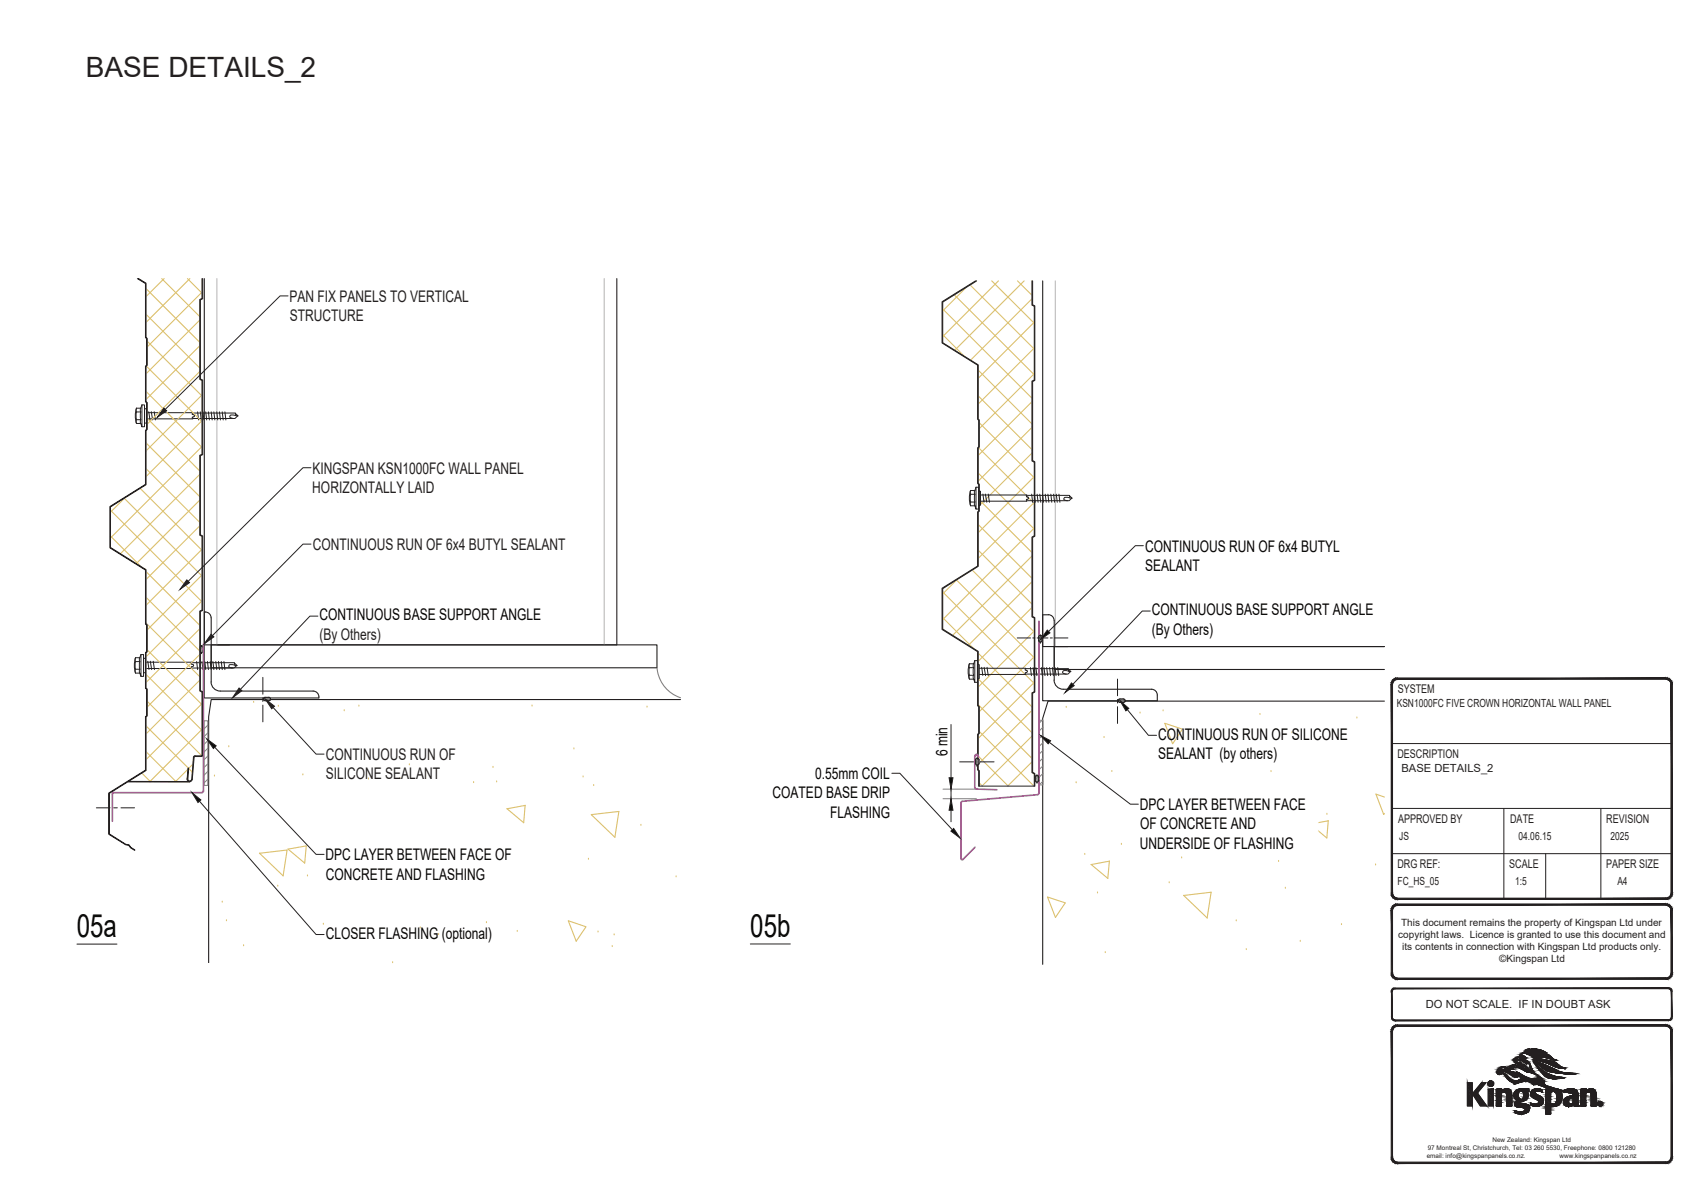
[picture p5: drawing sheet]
<svg xmlns="http://www.w3.org/2000/svg" width="297mm" height="210mm" viewBox="0 0 297 210" stroke-linecap="round" stroke-linejoin="round" font-family="sans-serif">
<defs><g id="words">
<g font-size="5.6" fill="#040503">
<text x="13.4" y="163.6">05a</text>
<text x="131" y="163.6">05b</text>
</g>
<text font-size="4.9" fill="#231f20" x="15" y="13.4">BASE DETAILS_2</text>
<g font-size="2.8" fill="#231f20">
<text x="50.5" y="52.7">PAN FIX PANELS TO VERTICAL</text>
<text x="50.6" y="56">STRUCTURE</text>
<text x="54.5" y="82.7">KINGSPAN KSN1000FC WALL PANEL</text>
<text x="54.5" y="86">HORIZONTALLY LAID</text>
<text x="54.6" y="96">CONTINUOUS RUN OF 6x4 BUTYL SEALANT</text>
<text x="55.8" y="111.6">(By Others)</text>
<text x="56.9" y="132.6">CONTINUOUS RUN OF</text>
<text x="56.9" y="136">SILICONE SEALANT</text>
</g>
<g font-size="2.8" fill="#040503">
<text x="199.8" y="96.3">CONTINUOUS RUN OF 6x4 BUTYL</text>
<text x="199.9" y="99.7">SEALANT</text>
<text x="201" y="107.4">CONTINUOUS BASE SUPPORT ANGLE</text>
<text x="55.8" y="108.3">CONTINUOUS BASE SUPPORT ANGLE</text>
<text x="201" y="110.8">(By Others)</text>
<text x="202.1" y="129.1">CONTINUOUS RUN OF SILICONE</text>
<text x="142.3" y="136">0.55mm COIL</text>
<text x="165.3" y="132" transform="rotate(-90 165.3 132)">6 min</text>
<text x="202.1" y="132.5">SEALANT (by others)</text>
<text x="134.8" y="139.4">COATED BASE DRIP</text>
<text x="144.9" y="142.7">FLASHING</text>
<text x="198.9" y="141.4">DPC LAYER BETWEEN FACE</text>
<text x="198.9" y="148.1">UNDERSIDE OF FLASHING</text>
<text x="199" y="144.8">OF CONCRETE AND</text>
<text x="56.8" y="150.1">DPC LAYER BETWEEN FACE OF</text>
<text x="56.9" y="153.5">CONCRETE AND FLASHING</text>
<text x="56.9" y="163.9">CLOSER FLASHING (optional)</text>
</g>
<g font-size="2.1" fill="#231f20">
<text x="243.9" y="121">SYSTEM</text>
<text x="243.9" y="132.3">DESCRIPTION</text>
<text x="244" y="143.6">APPROVED BY</text>
<text x="263.6" y="143.6">DATE</text>
<text x="280.3" y="143.6">REVISION</text>
<text x="243.9" y="151.5">DRG REF:</text>
<text x="263.4" y="151.5">SCALE</text>
<text x="280.3" y="151.5">PAPER SIZE</text>
</g>
<g font-size="2" fill="#231f20">
<text x="243.8" y="123.5">KSN1000FC FIVE CROWN HORIZONTAL WALL PANEL</text>
<text x="244.6" y="134.8">BASE DETAILS_2</text>
<text x="244.2" y="146.6">JS</text>
<text x="265" y="146.6">04.06.15</text>
<text x="281.1" y="146.6">2025</text>
<text x="243.9" y="154.5">FC_HS_05</text>
<text x="264.4" y="154.5">1:5</text>
<text x="282.3" y="154.5">A4</text>
<text x="248.8" y="176">DO NOT SCALE. IF IN DOUBT ASK</text>
</g>
<g font-size="1.7" fill="#231f20">
<text x="244.5" y="161.7">This document remains the property of Kingspan Ltd under</text>
<text x="244" y="163.8">copyright laws. Licence is granted to use this document and</text>
<text x="244.7" y="165.8">its contents in connection with Kingspan Ltd products only.</text>
<text x="261.7" y="168">©Kingspan Ltd</text>
</g>
<g font-size="1.1" fill="#231f20">
<text x="249" y="202.1">email: info@kingspanpanels.co.nz.</text>
<text x="249.2" y="200.7">97 Montreal St, Christchurch, Tel: 03 260 5530, Freephone: 0800 121280</text>
<text x="260.5" y="199.4">New Zealand: Kingspan Ltd</text>
<text x="272.2" y="202.1">www.kingspanpanels.co.nz</text>
</g>
</g></defs>
<g fill="none" stroke="#dcc06c" stroke-width=".19">
<path d="M24.2 48.6h.1M24.2 48.6l1.3 .8v9.5l.2 .2v4.7l-.2 .2v6.1l.2 .2v4.7l-.2 .2v9.4l-6.2 3.9v7.1l6.2 3.8v9.5l.2 .2v4.7l-.2 .2v6.1l.2 .2v4.7l-.2 .2v9.3l-3.2 1.9 10.8 .1a.49 .49 0 0 1-.5-.6M25.5 50.4l9.4 9.4M25.5 54.8l9.4 9.4M25.7 59.5l9.6 9.6M28.2 48.6l6.7 6.7M28.6 48.6l-3.1 3.2M32.7 48.6l2.6 2.6M33.1 48.6l-7.6 7.7M34.9 55.9l-9.4 9.4M35.3 48.6v3.5l-.4 .2v13.9l.4 .2v12.9l-.4 .2v13.9l.4 .2v12.9l-.4 .2v13.9l.4 .2v11M35.3 51l-9.6 9.6"/>
<path d="M25.5 77.3l9.4 9.4M25.5 68.3l9.8 9.8M25.5 63.9l9.8 9.7M25.7 73l9.2 9.2M34.9 60.4l-9.4 9.3M34.9 64.8l-9.2 9.2M35.3 68.9l-9.8 9.8M35.3 73.4l-9.8 9.8M35.3 77.9l-16 16M19.3 89l16 16M19.3 93.6l5.3 5.3M21.7 87l13.6 13.6"/>
<path d="M21.8 86.9l-2.5 2.5M24.5 85.2l10.8 10.9M25.5 81.8l9.4 9.4M25.5 99.8l9.4 9.4M34.9 82.8l-13.9 13.8M34.9 87.3l-11.1 11.1M34.9 91.8l-9.4 9.4M35.3 95.9l-9.8 9.8M25.5 104.2l9.4 9.4M25.5 108.7l9.4 9.4M25.5 117.7l9.8 9.8M25.7 113.4l9.6 9.6"/>
<path d="M34.9 109.7l-9.4 9.4M34.9 114.2l-9.2 9.2M34.9 118.7l-9.4 9.4M35.3 100.3l-9.6 9.7M35.3 104.9l-9.8 9.8M24.8 134.9l1.5 1.6M25.5 126.7l7.4 7.4M25.5 131.2l5.2 5.3M25.7 122.4l9.5 9.5M32.7 136l.1-1.9h.1l-.1 1.8a.35 .35 0 0 0 .3 .4 .35 .35 0 0 0 .4-.3M32.8 134.3l-2.2 2.2M32.9 134.1l.7 .7"/>
<path d="M33.7 133.4l-.8 .7M35.3 131.8l-1.5 .3-.3 3.9M35.3 122.8l-9.8 9.8M35.3 127.3l-9.2 9.2M35.3 131.8l-.2 .1M37.4 135.3h.1M39.9 130.2h.1M44.3 122.4h.1M48.6 123.1h.1M52.9 135.1h.1M60.1 123.9h.1M62.6 123.1h.1"/>
<path d="M64.3 135.8h.1M69.8 135.7h.1M71.4 133.3h.1M82.7 136.4h.1M86 133.8h.1M86.7 136.3h.1M92.9 123.1h.1M100.2 130.5h.1M101.8 135.4h.1M103.6 136.9h.1M112.9 123.2h.1M38.8 157.3h.1"/>
<path d="M45.3 148.9l4.1 4 .7-4.5-4.8 .5M48.5 154.5h.1M53.5 147.6l-.3 3.1-2.9-2.5 3.2-.6M53.7 152.7h.1M58.9 151h.1M62.4 148.4l3 1-1.7 2.5zM84.3 149.2h.1M88.5 141.2l2.9 2.4 .3-3-3.2 .6M91.7 150.2h.1M102.7 149.8h.1M103.2 142.2l4.8-.6-.7 4.5zM111.9 143.9h.1"/>
<path d="M118 152.9h.1M39.5 160.5h.1M42.5 164.9h.1M56.4 161.2h.1M68.5 167.9h.1M73.3 161.8h.1M76.5 162.9h.1M84.9 160.9h.1M90.3 162.4h.1M99.2 160.7l1.4 3.6 1.7-2.5-3.1-1.1M104.4 162.5h.1M106.8 165h.1"/>
<path d="M107.2 163h.1"/>
</g>
<g fill="none" stroke="#231f20" stroke-width=".19">
<path d="M35.7 48.6v64h4.4M107.6 48.6v64h-69.7M34.9 112.9a.31 .31 0 0 1 .3-.2 .31 .31 0 0 1 .3 .3v.6a.31 .31 0 0 1-.3 .3 .31 .31 0 0 1-.4-.3zM35.2 112.7h.1M35.2 113.9h.1M35.8 106.8a1.01 1.01 0 0 1 1 1M35.8 106.8h-.1v15h20a1.04 1.04 0 0 0-1.1-1.2M36.8 119a1.6 1.6 0 0 0 1.6 1.6h16.3M36.9 112.6h77.8v4h-77.8zM36.9 107.8v11.2M46 122h.1M46.3 121.7h.6"/>
<path d="M46.9 121.7a.31 .31 0 0 1 .3 .3 .31 .31 0 0 1-.3 .3h-.6a.31 .31 0 0 1-.3-.3 .31 .31 0 0 1 .3-.3M47.2 122h.1M118.8 122.1h-81.9l-.5 3v43"/>
</g>
<path d="M37.9 48.6v64M105.4 48.6v64" fill="none" stroke="#bababa" stroke-width=".19"/>
<g fill="none" stroke="#808180" stroke-width=".19">
<path d="M35.1 112.7l-.2 .3M35.3 112.8l-.5 .4M35.4 112.9l-.6 .6M35.4 113.7l-.1 .2M35.5 113.2l-.6 .5M35.5 113.4l-.5 .5M114.7 116.6a6 6 0 0 0 4.1 5.2M46 122.1l.3 .2M46.1 121.9l.4 .4M46.2 121.7l.6 .6M46.5 121.7l.5 .6M46.7 121.7l.5 .5"/>
<path d="M47 121.7l.2 .2"/>
</g>
<path d="M35.6 125.8h.7v11.3h-.7zM35.7 125.8l-.1 .1M36.3 136l-.7 .6M36.3 134.7l-.7 .6M36.3 133.3l-.7 .7M36.3 132l-.7 .6M36.3 130.6l-.7 .6M36.3 129.3l-.7 .6M36.3 127.9l-.7 .7M36.3 126.6l-.7 .6" fill="none" stroke="#808180" stroke-width=".17"/>
<g fill="none" stroke="#231f20" stroke-width=".17">
<path d="M24 48.6l1.4 .9v9.4l.2 .2v4.6l-.2 .2v6.2l.2 .2v4.6l-.2 .2v9.4l-6.2 3.9v7.2l6.2 3.9v9.4l.2 .2v4.6l-.2 .2v6.2l.2 .2v4.6l-.2 .2v9.3l-6.4 4v7.2l2.9 1.9 .6 .1 .3 .4 .7 .4v-.1l-.7-.4-.3-.4-.5-.1-2.9-1.8v-7.1l6.4-4v-9.3l.2-.2v-4.7l-.2-.2v-6.1l.2-.2v-4.7l-.2-.2v-9.5l-6.2-3.8v-7.1l6.2-3.9v-9.4l.2-.2v-4.7l-.2-.2v-6.1l.2-.2v-4.7l-.2-.2v-9.5l-1.3-.8M35.3 48.6v3.5l-.4 .2v13.9l.4 .2v12.9l-.4 .2v13.9l.4 .2v12.9l-.4 .2v13.9l.4 .2v11M35.4 48.6v3.5l-.4 .3v13.7l.4 .2v13.1l-.4 .1v13.8l.4 .3v12.9l-.4 .2v13.8l.4 .3v11M23.8 71.9v1.3M23.8 73.3v.6M23.8 71.2v.7M23.8 71.2l-.2 1.4 .2 1.3M23.8 73.9h.8M23.8 73.3h.8M23.8 71.2h.8M23.8 71.9h.8M24.6 71.9v1.3"/>
<path d="M24.6 73.3v.6M24.6 71.2v.7M24.8 70.7l-.2 .5M24.8 70.7v3.8l-.2-.6M24.8 70.7h.4v3.8h-.4M25.2 71.3l.4 .1v2.4l-.2 .1h-.2zM25.6 72l15.4 .1 .5 .5-.5 .4-15.4 .1M26 71.9l.2 1.4M26.4 71.9l.2 1.4M26.9 71.9l.2 1.4M33.6 72v.3l.4 .3-.2 .2M33.8 72.8h-.2v.3"/>
<path d="M34.5 71.9l.2 1.4M35 71.9l.1 1.4M35.4 71.9l.2 1.4M35.9 71.9l.2 1.4M36.4 71.9l.1 1.4M36.9 71.9l.1 1.4M37.3 71.9l.2 1.4M37.8 71.9l.2 1.4M38.3 71.9l.2 1.4M38.8 71.9l.2 1.4M39.3 71.9l.1 1.4M41.1 72.1l.1 .5h.4"/>
<path d="M41.2 72.5l-.9-.1-.2 .3a.48 .48 0 0 0 .6 .3M23.7 115.5v-.7l-.3 1.3 .3 1.4-.1-1.4 .1-.6M23.7 117.5h.7M23.7 115.5h.7v1.3M23.7 116.8h.7M23.7 114.8h.7M24.4 116.8v.7M24.4 114.8v.7M24.6 114.3l-.2 .5M24.6 114.3v3.8l-.2-.6M24.6 114.3h.5v3.8h-.5M25.1 114.9l.3 .1v2.3l-.1 .1h-.2z"/>
<path d="M25.4 115.6l15.4 .1 .5 .4-.5 .5-15.4 .1M25.8 115.4l.2 1.5M26.2 115.4l.3 1.5M26.7 115.4l.3 1.5M33.4 115.6v.3l.4 .2-.2 .2M33.6 116.3l-.2 .1v.3M34.3 115.5l.2 1.4M34.8 115.5l.2 1.4M35.3 115.5l.1 1.4M35.7 115.5l.2 1.4M36.2 115.5l.2 1.4M36.7 115.5l.2 1.4"/>
<path d="M37.2 115.5l.1 1.4M37.7 115.5l.1 1.4M38.1 115.5l.2 1.4M38.6 115.5l.2 1.4M39.1 115.5l.2 1.4M40.9 115.7l.1 .4 .4 .1M41 116.1a.86 .86 0 0 0-1 0 .29 .29 0 0 0 0 .3 .29 .29 0 0 0 .3 .1l.3 .1M45.9 118.2v3M32.6 135.9a.46 .46 0 0 0 .5 .5 .46 .46 0 0 0 .5-.4M32.7 136l.1-1.9h.1l-.1 1.8a.35 .35 0 0 0 .3 .4 .35 .35 0 0 0 .4-.3M34.1 132l-.2 .2-.3 3.8M34.1 132.1h1.1"/>
<path d="M35.3 131.8l-1.5 .3-.3 3.9M35.4 131.8l-.2 .2M45.9 121.8v.6M45.9 123.1v2.9M16.8 141h2.4M19.8 141h.7M21.1 141h2.4"/>
</g>
<path d="M35.5 112.4v25.8l-.3 .2h-15.5l-.1 .2v4.8" fill="none" stroke="#b9519f" stroke-width=".3"/>
<path d="M22.3 136.4l10.8 .1" fill="none" stroke="#231f20" stroke-width=".25"/>
<path d="M41.7 120.1l.5 .5-1.6 1.2z" fill="#231f20"/>
<path d="M55.5 107.5h-1.4l-12.1 12.8M41.7 120.1l.5 .5-1.6 1.2z" fill="none" stroke="#231f20" stroke-width=".17"/>
<path d="M36.8 110.7l.5 .5-1.6 1.1z" fill="#231f20"/>
<path d="M54.3 95h-1.4l-15.8 15.9M36.8 110.7l.5 .5-1.6 1.1z" fill="none" stroke="#231f20" stroke-width=".17"/>
<path d="M46.3 122l1.6 1.3-.5 .4z" fill="#231f20"/>
<path d="M46.3 122l1.6 1.3-.5 .4zM47.7 123.5l7.5 8.1h1.4" fill="none" stroke="#231f20" stroke-width=".17"/>
<path d="M32.6 101.2l.5 .5-1.7 1.2z" fill="#231f20"/>
<path d="M54.3 81.6h-1.4l-20.1 19.9M32.6 101.2l.5 .5-1.7 1.2z" fill="none" stroke="#231f20" stroke-width=".17"/>
<path d="M28.6 71.2l.5 .5-1.7 1.2z" fill="#231f20"/>
<path d="M50.3 51.7h-1.4l-20.1 19.8M28.6 71.2l.5 .5-1.7 1.2z" fill="none" stroke="#231f20" stroke-width=".17"/>
<path d="M55 146.1v9.5l37.5-9.5zM55 155.6l37.5-9.5v9.5z" fill="#fff"/>
<path d="M55 146.1h37.5l-37.5 9.5zM55 155.6l37.5-9.5v9.5z" fill="none" stroke="#fff" stroke-width=".17"/>
<path d="M36.1 129l1.6 1.2-.5 .5z" fill="#040503"/>
<path d="M36.1 129l1.6 1.2-.5 .5zM37.5 130.4l17.7 18.7h1.4" fill="none" stroke="#231f20" stroke-width=".17"/>
<path d="M33.5 138.3l1.6 1.3-.5 .5z" fill="#040503"/>
<g fill="none" stroke="#231f20" stroke-width=".17">
<path d="M170.3 49l-5.9 3.7v7.2l6.2 3.8v9.5l.2 .2v4.6l-.2 .2v6.2l.2 .2v4.6l-.2 .2v9.4l-6.2 3.9v7.2l6.2 3.8v9.5l.2 .2v4.6l-.2 .2v6.2l.2 .2v2.6M170.4 49l-5.9 3.7v7.1l6.2 3.9v9.4l.2 .2v4.7l-.2 .2v6.1l.2 .2v4.7l-.2 .2v9.4l-6.2 3.9v7.1l6.2 3.9v9.4l.2 .2v4.7l-.2 .2v6.1l.2 .2v2.7M180.1 49v4.3l.4 .2v12.8l-.4 .2v14l.4 .2v12.8l-.4 .2v14l.4 .2v12.8l-.4 .2v14l.4 .2v2.1M180.2 49v4.2l.4 .2v13l-.4 .2v13.8l.4 .2v13l-.4 .2v13.8l.4 .2v13l-.4 .2v13.8l.4 .2v2.2M169.4 85.6l-.2 1.3 .2 1.4M169.4 87.6h.7M169.4 86.3h.7M169.4 86.3v1.3M170.1 85.6l-.1 1.3 .1 1.4M170.3 85v3.9l-.2-.6h-.7v-.7M170.3 85l-.2 .6h-.7v.7M170.3 85h.5v3.9h-.5"/>
<path d="M170.8 85.7h.3v2.5h-.1h-.2zM171.1 86.4l15.5 .1 .5 .4-.5 .5-15.5 .1M171.5 86.2l.2 1.5M172 86.2l.2 1.5M172.5 86.2l.2 1.5M179.1 86.4v.3l.4 .2-.1 .2-.3 .1v.3M180 86.3l.2 1.4M180.5 86.3l.2 1.4M181 86.3l.2 1.4M181.5 86.3l.1 1.4M182 86.3l.1 1.4M182.4 86.3l.2 1.4"/>
<path d="M182.9 86.3l.2 1.4M183.4 86.3l.2 1.4M183.9 86.3l.1 1.4M184.3 86.3l.2 1.4M184.8 86.3l.2 1.4M186.7 86.5v.4l.4 .1M186.7 86.9l-.8-.1-.2 .2a.47 .47 0 0 0 .6 .4M169.2 115.8l-.2 1.4 .2 1.3M169.2 117.9h.7M169.2 116.5v2M169.2 115.9v.6h.7M169.9 116.5v2"/>
<path d="M169.9 115.9v.6M170.1 115.3v3.8l-.2-.6h-.7M170.1 115.3l-.2 .6h-.7M170.1 115.3h.5v3.8h-.5M170.6 115.9l.3 .1v2.4l-.1 .1h-.2zM170.9 116.6l15.5 .1 .5 .5-.5 .5h-15.5M171.3 116.5l.2 1.4M171.8 116.5l.2 1.4M172.3 116.5l.2 1.4M177.5 111.4h2.4M178.9 116.6v.3l.4 .3-.4 .2v.3M179.8 116.5l.2 1.4"/>
<path d="M180.2 111.4h.4M180.3 116.5l.2 1.4M180.8 116.5l.2 1.4M181 111.4h1.9M181.3 116.5l.1 1.4M181.7 116.5l.2 1.4M182.2 116.5l.2 1.4M182.7 116.5l.1 1.4M183.2 116.5l.2 1.4M183.3 111.4h.4M183.7 116.5l.1 1.4M184 111.4h2.4"/>
<path d="M184.1 116.5l.2 1.4M184.6 116.5l.2 1.4M186.4 116.7l.1 .5h.4M186.5 117.2l-.8-.2-.3 .3a.47 .47 0 0 0 .7 .4M195 118.5v2.9M33.5 138.3l1.6 1.3-.5 .5zM34.8 139.8l20.4 23.3h1.4M167.5 133h2.4M170.3 133h.4M170.8 137.2h9.8M171.1 133h2.4M195 122.1v.6"/>
<path d="M195 123.4v2.9M13.4 164.8h7"/>
</g>
<g fill="none" stroke="#dcc06c" stroke-width=".19">
<path d="M164.5 53.9l15.6 15.6M164.5 58.4l3.8 3.7M166.5 51.5l14 13.9M168.6 50.1l-4.1 4.2M169.3 49.7l11.2 11.2M170.4 49l-5.9 3.7v7.1l6.2 3.9v9.4l.2 .2v4.7l-.2 .2v6.1l.2 .2v4.7l-.2 .2v9.4l-6.2 3.9v7.1l6.2 3.9v9.4l.2 .2v4.7l-.2 .2v6.1l.2 .2v2.7M173.1 49l7.4 7.4M174.3 49l-9.8 9.8M177.6 49l2.5 2.5M178.7 49l-12.1 12.1M180.1 52.1l-10.7 10.8M180.1 49v4.3l.4 .2v12.8l-.4 .2v14l.4 .2v12.8l-.4 .2v14l.4 .2v12.8l-.4 .2v14l.4 .2v2.1"/>
<path d="M180.5 56.2l-9.8 9.8M170.7 64.6l9.4 9.4M170.7 69.1l9.4 9.4M170.8 78.1l9.7 9.8M170.9 73.8l9.6 9.6M180.1 70.1l-9.4 9.4M180.1 74.6l-9.4 9.4M180.1 79.1l-9.2 9.2M180.5 60.7l-9.8 9.8M180.5 65.2l-9.6 9.6M169.7 99.5l10.8 10.8M170.7 91.5l9.4 9.4"/>
<path d="M170.7 96l9.4 9.4M170.7 82.6l9.8 9.8M170.9 87.2l9.2 9.3M180.1 97l-13.8 13.9M180.5 83.2l-9.8 9.8M180.5 87.7l-9.8 9.8M180.5 92.2l-16 16M164.5 107.8l5.4 5.4M164.5 103.3l16 16M166.9 101.2l13.6 13.6M167 101.2l-2.5 2.5M170.7 114l9.4 9.4"/>
<path d="M170.7 118.5l9.4 9.4M180.1 101.5l-11.1 11.1M180.1 106l-9.4 9.4M180.5 110.1l-9.8 9.8M180.5 114.6l-9.6 9.6M180.5 119.1l-9.8 9.8M170.7 123l9.4 9.4M170.7 132l5.2 5.2M170.9 127.7l9.5 9.5M170.9 136.7l.6 .5M180.1 124l-9.4 9.4M180.1 128.5l-8.7 8.7"/>
<path d="M180.1 133l-4.2 4.2M180.5 137.1l-.1 .1M186.1 123.3h.1M187.8 136.5h.1M192.7 128.6h.1M194 134.5h.1M199 124.3h.1M203 123.9h.1M204.6 129.8l-1.3-3.5 3.1 1-1.7 2.5M211.5 128.6h.1M218.7 138.5h.1M219.9 124.5h.1"/>
<path d="M221.8 134.5h.1M225.5 127.7h.1M236.8 125.2h.1M241.6 139.1l-1.5-.5 1.4 3.6 .1-.2M182.8 156.6l3.1 1-1.7 2.5-1.4-3.5M189.3 149h.1M190.4 150.9l2.9 2.4 .3-3-3.2 .6M191.5 155.7h.1M195.7 147.2h.1M204 153.9h.1M206.2 149.6h.1M206.6 156.3l4.8-.6-.7 4.5z"/>
<path d="M214.1 147.8h.1M223.1 150.2h.1M224.3 154.9h.1M231.6 142h.1M231.8 143.3l-3.2 .6M231.8 143.2l-.2 3.1-3-2.5M240.1 150.8h.1M192.9 166.1h.1M215.8 160.6h.1M217.5 165.6h.1M226.9 164.1h.1M234.1 161.2h.1"/>
</g>
<g fill="none" stroke="#231f20" stroke-width=".19">
<path d="M182 49v63.9h4.4M181.3 111.2v.6M181.6 112.1h.1M181.6 110.9h.1M181.9 111.2a.31 .31 0 0 0-.3-.3 .31 .31 0 0 0-.3 .3M181.9 111.8a.31 .31 0 0 1-.3 .3 .31 .31 0 0 1-.3-.3M181.9 111.2v.6M183 107.3a1.01 1.01 0 0 1 1 1M183 107.3h-1v15h20v-1M184 118.7a1.6 1.6 0 0 0 1.6 1.6h15.4a1.01 1.01 0 0 1 1 1M184 108.3v10.4M184.2 112.9h57.4h-57.6v4h57.6"/>
<path d="M170.3 133.2l.3 .4M170.3 132.6v.7M170.6 132.3l.2 .2 .1 .7-.3 .4M170.6 132.3l-.3 .3M170.6 132.3h.1M170.6 133.6h.1M180.7 135.6v.8l.3 .1M181 135.3h.1M181 136.5h.1M181.3 135.6l-.1 .8-.2 .1M181.3 135.6a.31 .31 0 0 0-.3-.3 .31 .31 0 0 0-.3 .3M195.2 122.3h.1"/>
<path d="M196.4 122.3l-.3-.3h-.8l-.1 .3M196.4 122.3l-.2 .3h-.7l-.3-.3M196.4 122.3h.1M241.6 122.4h-58.7l-.9 3v42.9"/>
</g>
<path d="M184.2 49v63.9" fill="none" stroke="#bababa" stroke-width=".19"/>
<path d="M181.4 125.7h.6v11.3h-.6zM181.9 125.7l-.5 .5M182 136.4l-.6 .6M182 135l-.6 .6M182 133.7l-.6 .6M182 132.3l-.6 .7M182 131l-.6 .6M182 129.6l-.6 .7M182 128.3l-.6 .6M182 126.9l-.6 .7" fill="none" stroke="#808180" stroke-width=".17"/>
<path d="M181.3 108.4v30M170.1 132l.1 5.6 .2 .1 3.6 .1M170.4 131.7l.3 .3M170.4 131.7l-.3 .3M170.4 131.7h.1M170.7 132l-.3 1.7M181.3 138.4l-.3 .3-13 1.2-.3 .3M167.7 140.2v9.8h.4l2.1-2.1" fill="none" stroke="#b9519f" stroke-width=".3"/>
<g fill="none" stroke="#808180" stroke-width=".19">
<path d="M181.5 110.9l-.2 .2M181.7 110.9l-.4 .5M181.8 111.9l-.1 .2M181.9 111.1l-.6 .6M181.9 111.3l-.6 .6M181.9 111.6l-.5 .5M170.5 132.4l-.2 .2M170.7 132.4l-.4 .5M170.8 133.4l-.1 .1M170.9 132.8l-.6 .6M170.9 132.6l-.6 .5M170.9 133.1l-.5 .4"/>
<path d="M180.9 135.3l-.2 .3M181.1 135.4l-.4 .4M181.3 135.5l-.6 .6M181.3 136.3l-.2 .2M181.3 136.1l-.5 .4M181.3 135.8l-.6 .5M195.2 122.4l.2 .2M195.2 122.1l.5 .5M195.4 122l.6 .6M195.6 122l.6 .6M195.9 122l.4 .4M196.2 122l.1 .2"/>
</g>
<path d="M198.1 138.4v10.8l31.9-10.8zM198.1 149.2l31.9-10.8v10.8z" fill="#fff"/>
<path d="M198.1 138.4h31.9l-31.9 10.8zM198.1 149.2l31.9-10.8v10.8z" fill="none" stroke="#fff" stroke-width=".17"/>
<path d="M181.6 128.3l1.8 1-.5 .5z" fill="#040503"/>
<path d="M181.6 128.3l1.8 1-.5 .5zM183.1 129.6l14.2 10.8h1.4" fill="none" stroke="#231f20" stroke-width=".17"/>
<path d="M166 145.1l.4-.5 1.2 1.7z" fill="#040503"/>
<path d="M155.6 135h1.4l9.2 9.8M166 126.5v9.3M166 137.7v1.7M166 145.1l.4-.5 1.2 1.7zM166 141.4v2" fill="none" stroke="#231f20" stroke-width=".17"/>
<path d="M164.6 139.4h5.8M164.6 137.7h5.8" fill="none" stroke="#808180" stroke-width=".17"/>
<path d="M166 139.4l.3 2h-.7z" fill="#040503"/>
<path d="M166 139.4l.3 2h-.7z" fill="none" stroke="#231f20" stroke-width=".17"/>
<path d="M165.6 135.8h.7l-.3 1.9z" fill="#040503"/>
<path d="M165.6 135.8h.7l-.3 1.9z" fill="none" stroke="#231f20" stroke-width=".17"/>
<path d="M187 119.2l.5 .5-1.6 1.2z" fill="#040503"/>
<path d="M187 119.2l.5 .5-1.6 1.2zM200.7 106.7h-1.4l-12.1 12.7" fill="none" stroke="#231f20" stroke-width=".17"/>
<path d="M182.8 110l.4 .5-1.6 1.1z" fill="#040503"/>
<path d="M199.5 95.2h-1.4l-15.1 15M182.8 110l.4 .5-1.6 1.1z" fill="none" stroke="#231f20" stroke-width=".17"/>
<path d="M195.5 122.3l1.5 1.3-.5 .5z" fill="#040503"/>
<path d="M195.5 122.3l1.5 1.3-.5 .5zM196.7 123.9l3.7 4.4h1.4M262.5 141.1v15.8M131 164.8h6.9" fill="none" stroke="#231f20" stroke-width=".17"/>
<path d="M290.8 156.8l.2 .2h-.2zM290.8 156.8l.2 .2v-.3zM291 156.7l.3 .2-.3 .1zM291 156.7l.3 .2-.1-.3zM291.2 156.6l.3 .1-.2 .2zM291.2 156.6l.3 .1-.1-.2zM291.4 156.5h.3l-.2 .2zM291.5 156.3l-.1 .2h.3zM291.5 156.3l.3-.1-.1 .3zM291.6 156.1l-.1 .2 .3-.1zM291.6 156.1l.3-.2-.1 .3zM291.6 155.9v.2l.3-.2z" fill="#231f20"/>
<path d="M290.8 156.8l.2 .2h-.2zM290.8 156.8l.2-.1v.3zM291 156.7l.3 .2-.3 .1zM291 156.7l.2-.1 .1 .3zM291.2 156.6l.3 .1-.2 .2zM291.2 156.6l.2-.1 .1 .2zM291.4 156.5h.3l-.2 .2zM291.5 156.3l.3-.1-.1 .3zM291.5 156.3l.2 .2h-.3zM291.6 156.1l.3-.2-.1 .3zM291.6 156.1l.2 .1-.3 .1zM291.6 155.9h.3l-.3 .2z" fill="none" stroke="#231f20" stroke-width=".17"/>
<path d="M291.6 119.4v36.5h.3zM291.6 119.4h.3v36.5z" fill="#231f20"/>
<path d="M291.6 119.4h.3v36.5zM291.6 119.4l.3 36.5h-.3z" fill="none" stroke="#231f20" stroke-width=".17"/>
<path d="M291.8 119.1l.1 .3h-.3zM291.6 119.2v.2l.2-.3zM291.7 118.9l.1 .2-.2 .1zM291.5 119l.1 .2 .1-.3zM291.5 118.7l.2 .2-.2 .1zM291.4 118.8l.1 .2v-.3zM291.3 118.5l.2 .2-.1 .1zM291.3 118.5l-.1 .2 .2 .1zM291 118.4l.3 .1-.1 .2zM291 118.4v.2l.2 .1zM290.8 118.3l.2 .1v.2zM290.8 118.3v.3h.2z" fill="#231f20"/>
<path d="M290.8 118.3l.2 .1v.2zM290.8 118.3l.2 .3h-.2zM291 118.4l.3 .1-.1 .2zM291 118.4l.2 .3-.2-.1zM291.3 118.5l.2 .2-.1 .1zM291.3 118.5l.1 .3-.2-.1zM291.4 118.8l.1-.1v.3zM291.5 119l.2-.1-.1 .3zM291.5 118.7l.2 .2-.2 .1zM291.6 119.2l.2-.1-.2 .3zM291.7 118.9l.1 .2-.2 .1zM291.8 119.1l.1 .3h-.3z" fill="none" stroke="#231f20" stroke-width=".17"/>
<path d="M243.9 118.6h46.9v-.3zM243.9 118.3h46.9l-46.9 .3z" fill="#231f20"/>
<path d="M243.9 118.6l46.9-.3v.3zM243.9 118.3h46.9l-46.9 .3z" fill="none" stroke="#231f20" stroke-width=".17"/>
<path d="M243.6 118.4l.3-.1v.3zM243.6 118.4l.1 .2h.2zM243.3 118.5l.3-.1 .1 .2zM243.3 118.5l.2 .2 .2-.1zM243.1 118.7l.2-.2 .2 .2zM243.1 118.7l.2 .1 .2-.1zM243.1 118.7l.2 .1-.4 .1zM242.9 118.9l.3 .1 .1-.2zM242.9 118.9l.3 .1-.4 .1zM242.8 119.1l.3 .1 .1-.2zM242.8 119.1l.3 .1-.3 .2zM242.8 119.4h.2l.1-.2z" fill="#231f20"/>
<path d="M242.8 119.4l.3-.2-.1 .2zM242.8 119.1l.4-.1-.1 .2zM242.8 119.1l.3 .1-.3 .2zM242.9 118.9l.3 .1-.4 .1zM242.9 118.9l.4-.1-.1 .2zM243.1 118.7l.2 .1-.4 .1zM243.1 118.7h.4l-.2 .1zM243.1 118.7l.2-.2 .2 .2zM243.3 118.5l.4 .1-.2 .1zM243.3 118.5l.3-.1 .1 .2zM243.6 118.4l.3-.1v.3zM243.6 118.4l.3 .2h-.2z" fill="none" stroke="#231f20" stroke-width=".17"/>
<path d="M242.8 119.4l.2 36.5v-36.5zM242.8 119.4l.2 36.5h-.2z" fill="#231f20"/>
<path d="M242.8 119.4h.2v36.5zM242.8 119.4l.2 36.5h-.2z" fill="none" stroke="#231f20" stroke-width=".17"/>
<path d="M242.8 155.9h.2l-.2 .3zM243 155.9l-.2 .3 .3-.1zM242.8 156.2l.3-.1-.2 .4zM243.1 156.1l-.2 .4 .3-.2zM242.9 156.5l.3-.2-.1 .4zM243.2 156.3l-.1 .4 .2-.2zM243.3 156.5v.4l-.2-.2zM243.3 156.5v.4l.2-.3zM243.5 156.6l.1 .4-.3-.1zM243.5 156.6l.1 .4 .1-.3zM243.7 156.7l.2 .3h-.3zM243.7 156.7l.2 .3v-.2z" fill="#231f20"/>
<path d="M242.8 155.9h.2l-.2 .3zM242.8 156.2l.3-.1-.2 .4zM242.9 156.5l.3-.2-.1 .4zM243 155.9l.1 .2-.3 .1zM243.1 156.1l.1 .2-.3 .2zM243.1 156.7l.2-.2v.4zM243.2 156.3l.1 .2-.2 .2zM243.3 156.5l.2 .1-.2 .3zM243.5 156.6l.2 .1-.1 .3zM243.5 156.6l.1 .4-.3-.1zM243.7 156.7l.2 .1v.2zM243.7 156.7l.2 .3h-.3z" fill="none" stroke="#231f20" stroke-width=".17"/>
<path d="M243.9 156.8v.2l46.9-.2zM243.9 157l46.9-.2v.2z" fill="#231f20"/>
<path d="M242.9 129.8h48.8M242.9 149h48.8M242.9 141.1h48.8M243.9 157.9l1.9 .1M243.9 156.8h46.9l-46.9 .2zM243.9 157l46.9-.2v.2zM269.8 149v7.9M279.4 141.1v15.8" fill="none" stroke="#231f20" stroke-width=".17"/>
<path d="M290.8 202.8l.2 .3h-.2zM290.8 202.8l.2 .3v-.3zM291 202.8l.3 .1-.3 .2zM291 202.8l.3 .1-.1-.2zM291.2 202.7l.3 .1-.2 .1zM291.2 202.7l.3 .1-.1-.2zM291.4 202.6l.3-.1-.2 .3zM291.5 202.4l-.1 .2 .3-.1zM291.5 202.4l.3-.1-.1 .2zM291.6 202.2l-.1 .2 .3-.1zM291.6 202.2l.3-.2-.1 .3zM291.6 202v.2l.3-.2z" fill="#231f20"/>
<path d="M290.8 202.8l.2 .3h-.2zM290.8 202.8h.2v.3zM291 202.8l.3 .1-.3 .2zM291 202.8l.2-.1 .1 .2zM291.2 202.7l.3 .1-.2 .1zM291.2 202.7l.2-.1 .1 .2zM291.4 202.6l.3-.1-.2 .3zM291.5 202.4l.3-.1-.1 .2zM291.5 202.4l.2 .1-.3 .1zM291.6 202.2l.3-.2-.1 .3zM291.6 202.2l.2 .1-.3 .1zM291.6 202h.3l-.3 .2z" fill="none" stroke="#231f20" stroke-width=".17"/>
<path d="M291.6 180v22h.3zM291.6 180h.3v22z" fill="#231f20"/>
<path d="M291.6 180h.3v22zM291.6 180l.3 22h-.3z" fill="none" stroke="#231f20" stroke-width=".17"/>
<path d="M291.8 179.7l.1 .3h-.3zM291.6 179.8v.2l.2-.3zM291.7 179.4l.1 .3-.2 .1zM291.5 179.6l.1 .2 .1-.4zM291.5 179.2l.2 .2-.2 .2zM291.5 179.2l-.1 .2 .1 .2zM291.3 179l.2 .2-.1 .2zM291.3 179l-.1 .2 .2 .2zM291 178.9l.3 .1-.1 .2zM291 178.9v.3h.2zM290.8 178.9h.2v.3zM290.8 178.9v.2l.2 .1z" fill="#231f20"/>
<path d="M290.8 178.9h.2v.3zM290.8 178.9l.2 .3-.2-.1zM291 178.9l.3 .1-.1 .2zM291 178.9l.2 .3h-.2zM291.3 179l.2 .2-.1 .2zM291.3 179l.1 .4-.2-.2zM291.4 179.4l.1-.2v.4zM291.5 179.6l.2-.2-.1 .4zM291.5 179.2l.2 .2-.2 .2zM291.6 179.8l.2-.1-.2 .3zM291.7 179.4l.1 .3-.2 .1zM291.8 179.7l.1 .3h-.3z" fill="none" stroke="#231f20" stroke-width=".17"/>
<path d="M243.9 179.1h46.9v-.2zM243.9 178.9h46.9l-46.9 .2z" fill="#231f20"/>
<path d="M243.9 179.1l46.9-.2v.2zM243.9 178.9h46.9l-46.9 .2z" fill="none" stroke="#231f20" stroke-width=".17"/>
<path d="M243.6 178.9h.3v.2zM243.6 178.9l.1 .3 .2-.1zM243.3 179l.3-.1 .1 .3zM243.3 179l.2 .2h.2zM243.1 179.2l.2-.2 .2 .2zM243.1 179.2l.2 .2 .2-.2zM243.1 179.2l.2 .2h-.4zM242.9 179.4l.3 .2 .1-.2zM242.9 179.4l.3 .2-.4 .1zM242.8 179.7l.3 .1 .1-.2zM242.8 179.7l.3 .1-.3 .2zM242.8 180h.2l.1-.2z" fill="#231f20"/>
<path d="M242.8 180l.3-.2-.1 .2zM242.8 179.7l.4-.1-.1 .2zM242.8 179.7l.3 .1-.3 .2zM242.9 179.4l.3 .2-.4 .1zM242.9 179.4h.4l-.1 .2zM243.1 179.2l.2 .2h-.4zM243.1 179.2h.4l-.2 .2zM243.1 179.2l.2-.2 .2 .2zM243.3 179l.4 .2h-.2zM243.3 179l.3-.1 .1 .3zM243.6 178.9h.3v.2zM243.6 178.9l.3 .2-.2 .1z" fill="none" stroke="#231f20" stroke-width=".17"/>
<path d="M242.8 180l.2 22v-22zM242.8 180l.2 22h-.2z" fill="#231f20"/>
<path d="M242.8 180h.2v22zM242.8 180l.2 22h-.2z" fill="none" stroke="#231f20" stroke-width=".17"/>
<path d="M242.8 202h.2l-.2 .3zM243 202l-.2 .3 .3-.1zM242.8 202.3l.3-.1-.2 .3zM243.1 202.2l-.2 .3 .3-.1zM242.9 202.5l.3-.1-.1 .4zM243.2 202.4l-.1 .4 .2-.2zM243.3 202.6v.3l-.2-.1zM243.3 202.6v.3l.2-.2zM243.5 202.7l.1 .4-.3-.2zM243.5 202.7l.1 .4 .1-.3zM243.7 202.8l.2 .3h-.3zM243.7 202.8l.2 .3v-.3z" fill="#231f20"/>
<path d="M242.8 202h.2l-.2 .3zM242.8 202.3l.3-.1-.2 .3zM242.9 202.5l.3-.1-.1 .4zM243 202l.1 .2-.3 .1zM243.1 202.2l.1 .2-.3 .1zM243.2 202.4l.1 .2-.2 .2zM243.3 202.6l.2 .1-.2 .2zM243.3 202.6v.3l-.2-.1zM243.5 202.7l.2 .1-.1 .3zM243.5 202.7l.1 .4-.3-.2zM243.7 202.8h.2v.3zM243.7 202.8l.2 .3h-.3z" fill="none" stroke="#231f20" stroke-width=".17"/>
<path d="M243.9 202.8v.3l46.9-.3zM243.9 203.1l46.9-.3v.3z" fill="#231f20"/>
<path d="M243.9 202.8h46.9l-46.9 .3zM243.9 203.1l46.9-.3v.3z" fill="none" stroke="#231f20" stroke-width=".17"/>
<path d="M291.2 178l.2 .1-.2 .1zM291.2 178l.2 .1v-.1zM291.4 178h.2l-.2 .1zM291.4 178h.2l-.1-.1zM291.5 177.9l.3-.1-.2 .2zM291.6 177.7l-.1 .2 .3-.1zM291.8 177.5v.3l-.2-.1zM291.7 177.5l-.1 .2 .2-.2z" fill="#231f20"/>
<path d="M291.2 178l.2 .1-.2 .1zM291.2 178h.2v.1zM291.4 178h.2l-.2 .1zM291.4 178l.1-.1 .1 .1zM291.5 177.9l.3-.1-.2 .2zM291.6 177.7l.2 .1-.3 .1zM291.7 177.5h.1l-.2 .2zM291.8 177.5v.3l-.2-.1z" fill="none" stroke="#231f20" stroke-width=".17"/>
<path d="M291.7 173.1v4.4h.1zM291.7 173.1h.1v4.4z" fill="#231f20"/>
<path d="M291.7 173.1h.1v4.4zM291.7 173.1l.1 4.4h-.1z" fill="none" stroke="#231f20" stroke-width=".17"/>
<path d="M291.8 172.8v.3h-.1zM291.6 172.9l.1 .2 .1-.3zM291.6 172.6l.2 .2-.2 .1zM291.6 172.6l-.1 .1 .1 .2zM291.4 172.5l.2 .1-.1 .1zM291.4 172.5v.1l.1 .1zM291.2 172.5h.2v.1zM291.2 172.5v.1h.2z" fill="#231f20"/>
<path d="M291.2 172.5h.2v.1zM291.2 172.5l.2 .1h-.2zM291.4 172.5l.1 .2-.1-.1zM291.4 172.5l.2 .1-.1 .1zM291.6 172.6l.2 .2-.2 .1zM291.6 172.9l.2-.1-.1 .3zM291.6 172.6v.3l-.1-.2zM291.8 172.8v.3h-.1z" fill="none" stroke="#231f20" stroke-width=".17"/>
<path d="M243.5 172.6h47.7v-.1zM243.5 172.5h47.7l-47.7 .1z" fill="#231f20"/>
<path d="M243.5 172.6l47.7-.1v.1zM243.5 172.5h47.7l-47.7 .1z" fill="none" stroke="#231f20" stroke-width=".17"/>
<path d="M243.2 172.5h.3v.1zM243.2 172.5l.1 .1h.2zM243 172.6l.2-.1 .1 .1zM243 172.6l.1 .1 .2-.1zM243 172.6l.1 .1-.2 .1zM242.9 172.8l.1 .1 .1-.2zM242.9 172.8l.1 .1-.2 .2zM243 172.9l-.2 .2h.2z" fill="#231f20"/>
<path d="M242.9 172.8l.2-.1-.1 .2zM242.9 172.8l.1 .1-.2 .2zM243 172.9v.2h-.2zM243 172.6h.3l-.2 .1zM243 172.6l.2-.1 .1 .1zM243 172.6l.1 .1-.2 .1zM243.2 172.5h.3v.1zM243.2 172.5l.3 .1h-.2z" fill="none" stroke="#231f20" stroke-width=".17"/>
<path d="M242.8 173.1l.2 4.4v-4.4zM242.8 173.1l.2 4.4h-.2z" fill="#231f20"/>
<path d="M242.8 173.1l.2 4.4h-.2zM242.8 173.1h.2v4.4z" fill="none" stroke="#231f20" stroke-width=".17"/>
<path d="M242.8 177.5h.2l-.1 .3zM243 177.5l-.1 .3 .1-.1zM242.9 177.8l.1-.1v.3zM243 177.7v.3l.1-.1zM243.1 177.9l.1 .2-.2-.1zM243.1 177.9l.1 .2 .1-.1zM243.3 178l.2 .2-.3-.1zM243.3 178l.2 .2v-.2z" fill="#231f20"/>
<path d="M242.8 177.5h.2l-.1 .3zM242.9 177.8l.1-.1v.3zM243 177.5v.2l-.1 .1zM243 177.7l.1 .2-.1 .1zM243.1 177.9l.2 .1-.1 .1zM243.1 177.9l.1 .2-.2-.1zM243.3 178h.2v.2zM243.3 178l.2 .2-.3-.1z" fill="none" stroke="#231f20" stroke-width=".17"/>
<path d="M243.5 178v.2l47.7-.2zM243.5 178.2l47.7-.2v.2z" fill="#231f20"/>
<path d="M243.5 178h47.7l-47.7 .2zM243.5 178.2l47.7-.2v.2z" fill="none" stroke="#231f20" stroke-width=".17"/>
<path d="M290.8 170.7l.2 .2h-.2zM290.8 170.7l.2 .2v-.2zM291 170.7l.3 .1-.3 .1zM291 170.7l.3 .1-.1-.2zM291.2 170.6h.3l-.2 .2zM291.2 170.6h.3l-.1-.1zM291.4 170.5l.3-.1-.2 .2zM291.5 170.3l-.1 .2 .3-.1zM291.5 170.3l.3-.2-.1 .3zM291.6 170.1l-.1 .2 .3-.2zM291.6 170.1l.3-.2-.1 .2zM291.6 169.9v.2l.3-.2z" fill="#231f20"/>
<path d="M290.8 170.7l.2 .2h-.2zM290.8 170.7h.2v.2zM291 170.7l.3 .1-.3 .1zM291 170.7l.2-.1 .1 .2zM291.2 170.6h.3l-.2 .2zM291.2 170.6l.2-.1 .1 .1zM291.4 170.5l.3-.1-.2 .2zM291.5 170.3l.3-.2-.1 .3zM291.5 170.3l.2 .1-.3 .1zM291.6 170.1l.3-.2-.1 .2zM291.6 170.1h.2l-.3 .2zM291.6 169.9h.3l-.3 .2z" fill="none" stroke="#231f20" stroke-width=".17"/>
<path d="M291.6 158.9v11h.3zM291.6 158.9h.3v11z" fill="#231f20"/>
<path d="M291.6 158.9h.3v11zM291.6 158.9l.3 11h-.3z" fill="none" stroke="#231f20" stroke-width=".17"/>
<path d="M291.8 158.6l.1 .3h-.3zM291.6 158.7v.2l.2-.3zM291.7 158.3l.1 .3-.2 .1zM291.5 158.4l.1 .3 .1-.4zM291.5 158.1l.2 .2-.2 .1zM291.5 158.1l-.1 .2 .1 .1zM291.3 157.9l.2 .2-.1 .2zM291.3 157.9l-.1 .2 .2 .2zM291 157.8l.3 .1-.1 .2zM291 157.8v.3h.2zM290.8 157.8h.2v.3zM290.8 157.8v.2l.2 .1z" fill="#231f20"/>
<path d="M290.8 157.8h.2v.3zM290.8 157.8l.2 .3-.2-.1zM291 157.8l.3 .1-.1 .2zM291 157.8l.2 .3h-.2zM291.3 157.9l.2 .2-.1 .2zM291.3 157.9l.1 .4-.2-.2zM291.5 158.4l.2-.1-.1 .4zM291.5 158.1l.2 .2-.2 .1zM291.5 158.1v.3l-.1-.1zM291.6 158.7l.2-.1-.2 .3zM291.7 158.3l.1 .3-.2 .1zM291.8 158.6l.1 .3h-.3z" fill="none" stroke="#231f20" stroke-width=".17"/>
<path d="M243.9 158h46.9v-.2zM243.9 157.8h46.9l-46.9 .2z" fill="#231f20"/>
<path d="M243.9 158l46.9-.2v.2zM243.9 157.8h46.9l-46.9 .2z" fill="none" stroke="#231f20" stroke-width=".17"/>
<path d="M243.6 157.8h.3v.2zM243.6 157.8l.1 .3 .2-.1zM243.3 157.9l.3-.1 .1 .3zM243.3 157.9l.2 .2h.2zM243.1 158.1l.2-.2 .2 .2zM243.1 158.1l.2 .2 .2-.2zM243.1 158.1l.2 .2h-.4zM242.9 158.3l.3 .1 .1-.1zM242.9 158.3l.3 .1-.4 .2zM242.8 158.6l.3 .1 .1-.3zM242.8 158.6l.3 .1-.3 .2zM242.8 158.9h.2l.1-.2z" fill="#231f20"/>
<path d="M242.8 158.9l.3-.2-.1 .2zM242.8 158.6l.4-.2-.1 .3zM242.8 158.6l.3 .1-.3 .2zM242.9 158.3l.3 .1-.4 .2zM242.9 158.3h.4l-.1 .1zM243.1 158.1l.2 .2h-.4zM243.1 158.1h.4l-.2 .2zM243.1 158.1l.2-.2 .2 .2zM243.3 157.9l.4 .2h-.2zM243.3 157.9l.3-.1 .1 .3zM243.6 157.8h.3v.2zM243.6 157.8l.3 .2-.2 .1z" fill="none" stroke="#231f20" stroke-width=".17"/>
<path d="M242.8 158.9l.2 11v-11zM242.8 158.9l.2 11h-.2z" fill="#231f20"/>
<path d="M242.8 158.9h.2v11zM242.8 158.9l.2 11h-.2z" fill="none" stroke="#231f20" stroke-width=".17"/>
<path d="M242.8 169.9h.2l-.2 .2zM243 169.9l-.2 .2h.3zM242.8 170.1h.3l-.2 .3zM243.1 170.1l-.2 .3 .3-.1zM242.9 170.4l.3-.1-.1 .3zM243.2 170.3l-.1 .3 .2-.1zM243.3 170.5v.3l-.2-.2zM243.3 170.5v.3l.2-.2zM243.5 170.6l.1 .3-.3-.1zM243.5 170.6l.1 .3 .1-.2zM243.7 170.7l.2 .2h-.3zM243.7 170.7l.2 .2v-.2z" fill="#231f20"/>
<path d="M242.8 169.9h.2l-.2 .2zM242.8 170.1h.3l-.2 .3zM242.9 170.4l.3-.1-.1 .3zM243 169.9l.1 .2h-.3zM243.1 170.1l.1 .2-.3 .1zM243.1 170.6l.2-.1v.3zM243.2 170.3l.1 .2-.2 .1zM243.3 170.5l.2 .1-.2 .2zM243.5 170.6l.2 .1-.1 .2zM243.5 170.6l.1 .3-.3-.1zM243.7 170.7h.2v.2zM243.7 170.7l.2 .2h-.3z" fill="none" stroke="#231f20" stroke-width=".17"/>
<path d="M243.9 170.7v.2l46.9-.2zM243.9 170.9l46.9-.2v.2z" fill="#231f20"/>
<g fill="none" stroke="#231f20" stroke-width=".17">
<path d="M243.9 170.7h46.9l-46.9 .2zM243.9 170.9l46.9-.2v.2zM261.3 186.9h.1a.46 .46 0 0 0 .6 .5 .38 .38 0 0 1-.4 .2 .38 .38 0 0 1-.3-.3zM261.7 186.4a1.35 1.35 0 0 1 1.5 .1l.1 .2 .2-.2a.59 .59 0 0 1 .6-.7l.9 .3a.68 .68 0 0 0-.6-.7l-.2-.4 .4 .4-.3-.5 .1-.2a1.21 1.21 0 0 0 1.1-.7l.3-.2a1.08 1.08 0 0 1 1.2-.7l-.8 .6-.7 .3-.2 .3v.1l.5-.1 .6 .3h-.1a1.65 1.65 0 0 0-1.7 .2l.1 .2a.32 .32 0 0 0 0 .4 .32 .32 0 0 0 .3 .1l.3-.1 .2 .3 .1 .2-.2 .5 1 .5-.4-1 1.2 1.2-.3-1.5a4.9 4.9 0 0 0 1.2 2l-1.6-.5-2.1-1.2-.2 .1 .3 .4-.7-.3a.23 .23 0 0 0-.1 .3 .23 .23 0 0 0 .2 .1l.3 .1h-.5a.31 .31 0 0 0-.2 .4 .31 .31 0 0 0 .4 .2l-.2-.1 1 .2v-.2a5.9 5.9 0 0 0 2.6 1.8l.4 .3 .5-.3a1.53 1.53 0 0 1 1.3-.2l-.1 .1 .2 .5a21 21 0 0 0 4.9 1.5l.5 .1-1.3-.2a23.3 23.3 0 0 1-5.7-1.6l-.3 .3-.3-.3-.9-.4-.1 .1h-.8l-1.3 .5-.4-.4a3.8 3.8 0 0 1-1.5-1.5l-.3-.2a.48 .48 0 0 1-.6-.1 .48 .48 0 0 1 .2-.7zM261.7 186.5l.1 .7-.2-.2zM262.1 186.4l.1-.1a2.29 2.29 0 0 1 1.6 1.1l-1.2-.7-.6 .2zM262.3 187l.2-.1 1.8 1h.3l-.2 .1h.1l.4-.1 .1-.2 .7 .6-1.5 .4-2-1.6zM264 187.3h.4zM265 187.2a4.1 4.1 0 0 0 2.9 1l-.3 .4a.72 .72 0 0 0 .7-1l.9 .7-1.5 .7a10.4 10.4 0 0 1-2.7-1.8zM265.2 184.9a1.01 1.01 0 0 1 1-.2v.2h-.2a.73 .73 0 0 1 .6 .7l-.6-.6 .4 .7-.6-.5-.8-.1zM265.2 186l.1 .3-.1-.1zM265.8 185.8a.34 .34 0 0 1 .1 .3 .34 .34 0 0 1-.3 .3z"/>
<path d="M265.8 183.9a1.97 1.97 0 0 0 1.5-.7l.3-.1 .7 .1h-.4a2.67 2.67 0 0 1-2.1 .7zM266.3 186.3l.6 .8-.2-.1zM266.5 183.9a3.1 3.1 0 0 0 1.8-.6h.8l.8 .5a3.5 3.5 0 0 0-2.4 .2zM267 184.2l1-.1a2.49 2.49 0 0 1 3.1 .7l.5 .2-.4 .1a7.1 7.1 0 0 0-3.2-.6zM267.6 184.6l.5 .1a7.6 7.6 0 0 1 4.5 1.5l.5 .2a4.9 4.9 0 0 1-3.2-.8l-1.3-.5zM267.6 185.2a6.7 6.7 0 0 0 5.4 2.9 5.3 5.3 0 0 1-3.2-.2 8.8 8.8 0 0 1-2.2-2.7zM267.6 184.9l2.3 1.1a9.9 9.9 0 0 0 4.3 1.3l.9 .1a10.4 10.4 0 0 1-5.6-.8z"/>
</g>
<path d="M266.9 183.1h.1" fill="none" stroke="#231f20" stroke-width=".17"/>
<path d="M266.9 183.1h.1zM266.8 183.1h.2z" fill="#231f20"/>
<path d="M266.8 183.1h.2zM266.9 183.1h.1z" fill="none" stroke="#231f20" stroke-width=".17"/>
<path d="M266.8 183.1h.2zM266.7 183.1h.3z" fill="#231f20"/>
<path d="M266.7 183.1h.3zM266.8 183.1h.2z" fill="none" stroke="#231f20" stroke-width=".17"/>
<path d="M266.7 183.1h.3zM266.5 183.2h.5z" fill="#231f20"/>
<path d="M266.5 183.2h.5zM266.7 183.1h.3z" fill="none" stroke="#231f20" stroke-width=".17"/>
<path d="M266.5 183.2h.5zM266.5 183.2h.5z" fill="#231f20"/>
<path d="M266.5 183.2h.5z" fill="none" stroke="#231f20" stroke-width=".17"/>
<path d="M266.5 183.2h.5zM266.4 183.2h.6z" fill="#231f20"/>
<path d="M266.4 183.2h.6zM266.5 183.2h.5z" fill="none" stroke="#231f20" stroke-width=".17"/>
<path d="M266.4 183.2h.6zM266.4 183.2h.5z" fill="#231f20"/>
<path d="M266.4 183.2h.5zM266.4 183.2h.6z" fill="none" stroke="#231f20" stroke-width=".17"/>
<path d="M266.4 183.2h.5zM266.3 183.3h.6z" fill="#231f20"/>
<path d="M266.4 183.2h.5zM266.4 183.2l.5 .1z" fill="none" stroke="#231f20" stroke-width=".17"/>
<path d="M266.3 183.3h.6zM266.3 183.3h.5z" fill="#231f20"/>
<path d="M266.3 183.3h.6zM266.3 183.3h.5z" fill="none" stroke="#231f20" stroke-width=".17"/>
<path d="M266.3 183.3l.3 .2 .2-.2zM266.3 183.3l.3 .2h-.4zM266.1 183.5h.5z" fill="#231f20"/>
<path d="M266.1 183.5h.5zM266.3 183.3h.5l-.2 .2zM266.3 183.3l.3 .2h-.4z" fill="none" stroke="#231f20" stroke-width=".17"/>
<path d="M266.2 183.5h.4z" fill="#231f20"/>
<path d="M266.2 183.5h.4z" fill="none" stroke="#231f20" stroke-width=".17"/>
<path d="M266.1 183.5l.4 .1 .1-.1zM266.1 183.5l.4 .1h-.5z" fill="#231f20"/>
<path d="M266.1 183.5l.4 .1h-.5zM266.1 183.5h.5l-.1 .1z" fill="none" stroke="#231f20" stroke-width=".17"/>
<path d="M266 183.6h.5zM266 183.7h.4z" fill="#231f20"/>
<path d="M266 183.6h.5zM266 183.6l.4 .1h-.4z" fill="none" stroke="#231f20" stroke-width=".17"/>
<path d="M266 183.7h.4zM266 183.7h.3z" fill="#231f20"/>
<path d="M266 183.7h.4zM266 183.7h.3z" fill="none" stroke="#231f20" stroke-width=".17"/>
<path d="M265.9 183.7h.4zM265.9 183.7h.3z" fill="#231f20"/>
<path d="M265.9 183.7h.4zM265.9 183.7h.3z" fill="none" stroke="#231f20" stroke-width=".17"/>
<path d="M265.9 183.7h.3zM265.8 183.8h.2z" fill="#231f20"/>
<path d="M265.8 183.8h.2zM265.9 183.7h.3z" fill="none" stroke="#231f20" stroke-width=".17"/>
<path d="M265.8 183.8h.2zM265.8 183.8h.2z" fill="#231f20"/>
<path d="M265.8 183.8h.2z" fill="none" stroke="#231f20" stroke-width=".17"/>
<path d="M265.8 183.8h.2zM265.7 183.9h.2z" fill="#231f20"/>
<path d="M265.8 183.8h.2zM265.8 183.8l.1 .1z" fill="none" stroke="#231f20" stroke-width=".17"/>
<path d="M265.7 183.9h.2zM265.7 183.9h.1zM265.7 183.9h.1zM265.7 183.9h.1z" fill="#231f20"/>
<path d="M265.7 183.9h.1zM265.7 183.9h.2z" fill="none" stroke="#231f20" stroke-width=".17"/>
<path d="M265.7 183.9h.1zM265.7 183.9h.1zM265.7 183.9h.1zM265.7 183.9h.1z" fill="#231f20"/>
<path d="M265.7 183.9h.1z" fill="none" stroke="#231f20" stroke-width=".17"/>
<path d="M265.7 183.9h.1z" fill="#231f20"/>
<path d="M265.7 183.9h.1M265.7 183.9h.1z" fill="none" stroke="#231f20" stroke-width=".17"/>
<path d="M265.6 183.9l-.1 .1z" fill="#231f20"/>
<path d="M265.7 183.9h.1M265.6 183.9l-.1 .1z" fill="none" stroke="#231f20" stroke-width=".17"/>
<path d="M265.5 184h.1M265.6 184h.1" fill="none" stroke="#231f20" stroke-width=".17"/>
<path d="M265.5 184h.1" fill="none" stroke="#231f20" stroke-width=".17"/>
<path d="M265.4 184v.1zM265.3 184.1l.1-.1z" fill="#231f20"/>
<path d="M265.3 184.1l.1-.1zM265.4 184v.1z" fill="none" stroke="#231f20" stroke-width=".17"/>
<path d="M265.3 184.1h.1zM265.3 184.2h.1z" fill="#231f20"/>
<path d="M265.3 184.1h.1zM265.3 184.1l.1 .1z" fill="none" stroke="#231f20" stroke-width=".17"/>
<path d="M265.8 184.2h.1" fill="none" stroke="#231f20" stroke-width=".17"/>
<path d="M265.8 184.2l.1 .1zM265.6 184.3h.3zM265.6 184.3h.3z" fill="#231f20"/>
<path d="M265.6 184.3h.3zM265.8 184.2l.1 .1z" fill="none" stroke="#231f20" stroke-width=".17"/>
<path d="M265.6 184.3h.3z" fill="#231f20"/>
<path d="M265.6 184.3h.3z" fill="none" stroke="#231f20" stroke-width=".17"/>
<path d="M265.3 184.2v.1l.1-.1zM265.3 184.2v.1h-.1z" fill="#231f20"/>
<path d="M265.3 184.2h.1l-.1 .1zM265.3 184.2v.1h-.1z" fill="none" stroke="#231f20" stroke-width=".17"/>
<path d="M265.6 184.3h.4zM265.5 184.3h.5z" fill="#231f20"/>
<path d="M265.5 184.3h.5zM265.6 184.3h.4z" fill="none" stroke="#231f20" stroke-width=".17"/>
<path d="M265.5 184.3h.5zM265.4 184.3h.6z" fill="#231f20"/>
<path d="M265.4 184.3h.6zM265.5 184.3h.5z" fill="none" stroke="#231f20" stroke-width=".17"/>
<path d="M265.2 184.3l.1 .1zM265.2 184.3l.1 .1h-.1zM265.2 184.4h.1zM265.2 184.4h.1z" fill="#231f20"/>
<path d="M265.2 184.4h.1zM265.2 184.3l.1 .1zM265.2 184.3l.1 .1h-.1z" fill="none" stroke="#231f20" stroke-width=".17"/>
<path d="M265.4 184.3l.6 .1zM265.3 184.4h.7z" fill="#231f20"/>
<path d="M265.3 184.4h.7zM265.4 184.3l.6 .1z" fill="none" stroke="#231f20" stroke-width=".17"/>
<path d="M265.2 184.4h.1zM265.2 184.4h.1z" fill="#231f20"/>
<path d="M265.2 184.4h.1z" fill="none" stroke="#231f20" stroke-width=".17"/>
<path d="M265.2 184.4h.9zM265.2 184.4h.9z" fill="#231f20"/>
<path d="M265.2 184.4h.9z" fill="none" stroke="#231f20" stroke-width=".17"/>
<path d="M265.2 184.4h.9zM265.2 184.4h.9z" fill="#231f20"/>
<path d="M265.2 184.4h.9z" fill="none" stroke="#231f20" stroke-width=".17"/>
<path d="M265.2 184.4h.9zM265.2 184.4h.9z" fill="#231f20"/>
<path d="M265.2 184.4h.9z" fill="none" stroke="#231f20" stroke-width=".17"/>
<path d="M265.2 184.4l.9 .1zM265.2 184.4l.9 .1z" fill="#231f20"/>
<path d="M265.2 184.4l.9 .1z" fill="none" stroke="#231f20" stroke-width=".17"/>
<path d="M265.7 184.5h.4zM265.7 184.5h.4z" fill="#231f20"/>
<path d="M265.7 184.5h.4z" fill="none" stroke="#231f20" stroke-width=".17"/>
<path d="M265.1 184.5h.6zM265.1 184.5h.4z" fill="#231f20"/>
<path d="M265.1 184.5h.4zM265.1 184.5h.6z" fill="none" stroke="#231f20" stroke-width=".17"/>
<path d="M265.1 184.5h.4zM265.1 184.5h.3z" fill="#231f20"/>
<path d="M265.1 184.5h.3zM265.1 184.5h.4z" fill="none" stroke="#231f20" stroke-width=".17"/>
<path d="M265.7 184.5h.4zM265.7 184.5h.4z" fill="#231f20"/>
<path d="M265.7 184.5h.4z" fill="none" stroke="#231f20" stroke-width=".17"/>
<path d="M265.1 184.5h.3zM265.1 184.5h.3z" fill="#231f20"/>
<path d="M265.1 184.5h.3z" fill="none" stroke="#231f20" stroke-width=".17"/>
<path d="M265.8 184.5h.4zM265.8 184.5h.4z" fill="#231f20"/>
<path d="M265.8 184.5h.4z" fill="none" stroke="#231f20" stroke-width=".17"/>
<path d="M265.1 184.5h.3zM265 184.5h.3zM264.9 184.5h.4z" fill="#231f20"/>
<path d="M264.9 184.5h.4zM265 184.5h.3zM265.1 184.5h.3z" fill="none" stroke="#231f20" stroke-width=".17"/>
<path d="M265 184.5h.3z" fill="#231f20"/>
<path d="M265 184.5h.3z" fill="none" stroke="#231f20" stroke-width=".17"/>
<path d="M266 184.5l.3 .1zM266 184.5l.3 .1z" fill="#231f20"/>
<path d="M266 184.5l.3 .1z" fill="none" stroke="#231f20" stroke-width=".17"/>
<path d="M264.9 184.5h.4zM264.8 184.6h.3z" fill="#231f20"/>
<path d="M264.8 184.6h.3zM264.9 184.5h.4z" fill="none" stroke="#231f20" stroke-width=".17"/>
<path d="M266.1 184.6h.2zM266.1 184.6h.2z" fill="#231f20"/>
<path d="M266.1 184.6h.2z" fill="none" stroke="#231f20" stroke-width=".17"/>
<path d="M266.2 184.6h.2zM266.2 184.6h.2zM266.3 184.6h.1zM266.3 184.6h.1z" fill="#231f20"/>
<path d="M266.2 184.6h.2zM266.3 184.6h.1z" fill="none" stroke="#231f20" stroke-width=".17"/>
<path d="M266.3 184.6h.1zM266.3 184.6h.1z" fill="#231f20"/>
<path d="M266.3 184.6h.1zM266.4 184.6h.1M266.3 184.6h.1" fill="none" stroke="#231f20" stroke-width=".17"/>
<path d="M264.8 184.6h.3zM264.6 184.6h.3z" fill="#231f20"/>
<path d="M264.6 184.6h.3zM264.8 184.6h.3z" fill="none" stroke="#231f20" stroke-width=".17"/>
<path d="M266.4 184.6h.1M266.3 184.6h.1M266.4 184.7h.1" fill="none" stroke="#231f20" stroke-width=".17"/>
<path d="M264.6 184.6h.3zM264.5 184.7h.3z" fill="#231f20"/>
<path d="M264.5 184.7h.3zM264.6 184.6h.3z" fill="none" stroke="#231f20" stroke-width=".17"/>
<path d="M264.5 184.7h.3zM264.4 184.7h.4z" fill="#231f20"/>
<path d="M264.4 184.7h.4zM264.5 184.7h.3z" fill="none" stroke="#231f20" stroke-width=".17"/>
<path d="M264.4 184.7h.4zM264.3 184.7h.4z" fill="#231f20"/>
<path d="M264.3 184.7h.4zM264.4 184.7h.4z" fill="none" stroke="#231f20" stroke-width=".17"/>
<path d="M264.3 184.7h.4zM264.3 184.7h.4z" fill="#231f20"/>
<path d="M264.3 184.7h.4z" fill="none" stroke="#231f20" stroke-width=".17"/>
<path d="M264.3 184.7h.4zM264.3 184.7l.3 .1z" fill="#231f20"/>
<path d="M264.3 184.7l.3 .1zM264.3 184.7h.4z" fill="none" stroke="#231f20" stroke-width=".17"/>
<path d="M264.3 184.8h.3zM264.3 184.8h.3z" fill="#231f20"/>
<path d="M264.3 184.8h.3z" fill="none" stroke="#231f20" stroke-width=".17"/>
<path d="M264.3 184.8h.3zM264.3 184.8h.3zM264.3 184.8h.3zM264.3 184.8h.3z" fill="#231f20"/>
<path d="M264.3 184.8h.3z" fill="none" stroke="#231f20" stroke-width=".17"/>
<path d="M264.3 184.8h.3zM264.3 184.8h.3z" fill="#231f20"/>
<path d="M264.3 184.8h.3z" fill="none" stroke="#231f20" stroke-width=".17"/>
<path d="M264.3 184.8h.3zM264.3 184.8h.3zM264.3 184.8h.3zM264.3 184.8h.3z" fill="#231f20"/>
<path d="M264.3 184.8h.3z" fill="none" stroke="#231f20" stroke-width=".17"/>
<path d="M264.3 184.8l.4 .1zM264.3 184.8l.4 .1z" fill="#231f20"/>
<path d="M264.3 184.8l.4 .1z" fill="none" stroke="#231f20" stroke-width=".17"/>
<path d="M264.3 184.9h.4zM264.3 184.9h.4z" fill="#231f20"/>
<path d="M264.3 184.9h.4z" fill="none" stroke="#231f20" stroke-width=".17"/>
<path d="M264.4 184.9h.4zM264.4 184.9h.4z" fill="#231f20"/>
<path d="M264.4 184.9h.4z" fill="none" stroke="#231f20" stroke-width=".17"/>
<path d="M267.6 184.9h.1" fill="none" stroke="#231f20" stroke-width=".17"/>
<path d="M264.4 184.9h.4zM264.4 184.9h.4z" fill="#231f20"/>
<path d="M264.4 184.9h.4z" fill="none" stroke="#231f20" stroke-width=".17"/>
<path d="M267.7 184.9h.1" fill="none" stroke="#231f20" stroke-width=".17"/>
<path d="M267.7 185h.1M267.7 184.9h.1" fill="none" stroke="#231f20" stroke-width=".17"/>
<path d="M264.4 184.9h.4zM264.4 184.9l.3 .1z" fill="#231f20"/>
<path d="M264.4 184.9l.3 .1zM264.4 184.9h.4z" fill="none" stroke="#231f20" stroke-width=".17"/>
<path d="M264.2 185h.1" fill="none" stroke="#231f20" stroke-width=".17"/>
<path d="M264.3 185h.1M264.2 185h.1" fill="none" stroke="#231f20" stroke-width=".17"/>
<path d="M267.7 185h.1zM267.7 185h.1z" fill="#231f20"/>
<path d="M267.7 185h.1z" fill="none" stroke="#231f20" stroke-width=".17"/>
<path d="M264.2 185h.1zM264.2 185h.1z" fill="#231f20"/>
<path d="M264.2 185h.1z" fill="none" stroke="#231f20" stroke-width=".17"/>
<path d="M267.7 185h.1zM267.7 185h.1z" fill="#231f20"/>
<path d="M267.7 185h.1z" fill="none" stroke="#231f20" stroke-width=".17"/>
<path d="M264.4 185h.3zM264.4 185h.2z" fill="#231f20"/>
<path d="M264.4 185h.2zM264.4 185h.3z" fill="none" stroke="#231f20" stroke-width=".17"/>
<path d="M264.2 185h.1zM264.2 185h.1zM264.2 185h.1zM264.2 185h.1z" fill="#231f20"/>
<path d="M264.2 185h.1z" fill="none" stroke="#231f20" stroke-width=".17"/>
<path d="M264.2 185l.1 .1zM264.2 185l.1 .1z" fill="#231f20"/>
<path d="M264.2 185l.1 .1z" fill="none" stroke="#231f20" stroke-width=".17"/>
<path d="M264.4 185h.2zM264.4 185l.2 .1z" fill="#231f20"/>
<path d="M264.4 185h.2zM264.4 185l.2 .1z" fill="none" stroke="#231f20" stroke-width=".17"/>
<path d="M264.4 185.1h.2zM264.4 185.1h.2zM264.5 185.1h.1zM264.5 185.1h.1z" fill="#231f20"/>
<path d="M264.4 185.1h.2zM264.5 185.1h.1z" fill="none" stroke="#231f20" stroke-width=".17"/>
<path d="M264.2 185.1h.2zM264.2 185.1h.2z" fill="#231f20"/>
<path d="M264.2 185.1h.2z" fill="none" stroke="#231f20" stroke-width=".17"/>
<path d="M264.5 185.1h.1zM264.5 185.1h.1z" fill="#231f20"/>
<path d="M264.5 185.1h.1z" fill="none" stroke="#231f20" stroke-width=".17"/>
<path d="M267.7 185l.3 .1zM267.7 185l.3 .1z" fill="#231f20"/>
<path d="M267.7 185l.3 .1z" fill="none" stroke="#231f20" stroke-width=".17"/>
<path d="M267.8 185.1h.2zM267.8 185.1h.2z" fill="#231f20"/>
<path d="M267.8 185.1h.2z" fill="none" stroke="#231f20" stroke-width=".17"/>
<path d="M264.2 185.1h.2zM264.2 185.1h.2z" fill="#231f20"/>
<path d="M264.2 185.1h.2z" fill="none" stroke="#231f20" stroke-width=".17"/>
<path d="M264.5 185.1l.1 .1zM264.5 185.1l.1 .1z" fill="#231f20"/>
<path d="M264.5 185.1l.1 .1z" fill="none" stroke="#231f20" stroke-width=".17"/>
<path d="M264.3 185.1l.1 .1zM264.3 185.1l.1 .1z" fill="#231f20"/>
<path d="M264.3 185.1l.1 .1z" fill="none" stroke="#231f20" stroke-width=".17"/>
<path d="M264.5 185.2h.1zM264.5 185.2h.1z" fill="#231f20"/>
<path d="M264.5 185.2h.1z" fill="none" stroke="#231f20" stroke-width=".17"/>
<path d="M267.9 185.1l.3 .1zM267.9 185.1l.3 .1z" fill="#231f20"/>
<path d="M267.9 185.1l.3 .1z" fill="none" stroke="#231f20" stroke-width=".17"/>
<path d="M264.3 185.2l.1 .1zM264.3 185.2l.1 .1z" fill="#231f20"/>
<path d="M264.3 185.2l.1 .1z" fill="none" stroke="#231f20" stroke-width=".17"/>
<path d="M267.9 185.2l.4 .1zM267.9 185.2l.4 .1z" fill="#231f20"/>
<path d="M267.9 185.2l.4 .1z" fill="none" stroke="#231f20" stroke-width=".17"/>
<path d="M264.5 185.2l.2 .1zM264.5 185.2l.2 .1z" fill="#231f20"/>
<path d="M264.5 185.2l.2 .1z" fill="none" stroke="#231f20" stroke-width=".17"/>
<path d="M264.3 185.3l.2 .1zM264.3 185.3l.2 .1z" fill="#231f20"/>
<path d="M264.3 185.3l.2 .1z" fill="none" stroke="#231f20" stroke-width=".17"/>
<path d="M264.6 185.3l.1 .1zM264.6 185.3l.1 .1zM264.6 185.4h.1zM264.6 185.4h.1z" fill="#231f20"/>
<path d="M264.6 185.4h.1zM264.6 185.3l.1 .1z" fill="none" stroke="#231f20" stroke-width=".17"/>
<path d="M265.3 185.4h.1" fill="none" stroke="#231f20" stroke-width=".17"/>
<path d="M264.5 185.4h.1" fill="none" stroke="#231f20" stroke-width=".17"/>
<path d="M264.4 185.4h.1zM264.4 185.4h.1z" fill="#231f20"/>
<path d="M264.4 185.4h.1z" fill="none" stroke="#231f20" stroke-width=".17"/>
<path d="M264.6 185.4h.1zM264.6 185.4h.1zM264.6 185.4h.1zM264.6 185.4h.1z" fill="#231f20"/>
<path d="M264.6 185.4h.1z" fill="none" stroke="#231f20" stroke-width=".17"/>
<path d="M264.4 185.4h.1zM264.4 185.4h.1z" fill="#231f20"/>
<path d="M264.4 185.4h.1z" fill="none" stroke="#231f20" stroke-width=".17"/>
<path d="M264.6 185.4h.1zM264.5 185.4h.2z" fill="#231f20"/>
<path d="M264.6 185.4h.1z" fill="none" stroke="#231f20" stroke-width=".17"/>
<path d="M264.4 185.4h.1zM264.4 185.4h.1z" fill="#231f20"/>
<path d="M264.4 185.4h.1z" fill="none" stroke="#231f20" stroke-width=".17"/>
<path d="M265.3 185.4h.1" fill="none" stroke="#231f20" stroke-width=".17"/>
<path d="M265.3 185.4h.1" fill="none" stroke="#231f20" stroke-width=".17"/>
<path d="M265.2 185.4h.1zM265.2 185.4h.1z" fill="#231f20"/>
<path d="M265.2 185.4h.1z" fill="none" stroke="#231f20" stroke-width=".17"/>
<path d="M264.4 185.4h.3zM264.4 185.4h.3z" fill="#231f20"/>
<path d="M264.4 185.4h.3z" fill="none" stroke="#231f20" stroke-width=".17"/>
<path d="M268 185.3l.6 .2zM268 185.3l.6 .2h-.4z" fill="#231f20"/>
<path d="M268 185.3l.6 .2zM268 185.3l.6 .2h-.4z" fill="none" stroke="#231f20" stroke-width=".17"/>
<path d="M268.2 185.5h.4zM268.2 185.5h.4z" fill="#231f20"/>
<path d="M268.2 185.5h.4z" fill="none" stroke="#231f20" stroke-width=".17"/>
<path d="M265.2 185.4l.2 .1zM265.1 185.5h.3z" fill="#231f20"/>
<path d="M265.1 185.5h.3zM265.2 185.4l.2 .1z" fill="none" stroke="#231f20" stroke-width=".17"/>
<path d="M264.4 185.4l.4 .1zM264.4 185.4l.4 .1z" fill="#231f20"/>
<path d="M264.4 185.4l.4 .1z" fill="none" stroke="#231f20" stroke-width=".17"/>
<path d="M265.1 185.5h.3zM265 185.5h.4z" fill="#231f20"/>
<path d="M265 185.5h.4zM265.1 185.5h.3z" fill="none" stroke="#231f20" stroke-width=".17"/>
<path d="M264.4 185.5l.5 .1zM264.4 185.5l.5 .1zM264.5 185.6h.4zM264.5 185.6h.4z" fill="#231f20"/>
<path d="M264.4 185.5l.5 .1zM264.5 185.6h.4z" fill="none" stroke="#231f20" stroke-width=".17"/>
<path d="M265 185.5l.4 .1zM265 185.6h.4z" fill="#231f20"/>
<path d="M265 185.6h.4zM265 185.5l.4 .1z" fill="none" stroke="#231f20" stroke-width=".17"/>
<path d="M266.9 185.6h.1" fill="none" stroke="#231f20" stroke-width=".17"/>
<path d="M265 185.6h.4zM264.9 185.6h.5z" fill="#231f20"/>
<path d="M264.9 185.6h.5zM265 185.6h.4z" fill="none" stroke="#231f20" stroke-width=".17"/>
<path d="M264.5 185.6h.4zM264.5 185.6h.4z" fill="#231f20"/>
<path d="M264.5 185.6h.4z" fill="none" stroke="#231f20" stroke-width=".17"/>
<path d="M264.9 185.6h.5zM264.9 185.6h.5z" fill="#231f20"/>
<path d="M264.9 185.6h.5z" fill="none" stroke="#231f20" stroke-width=".17"/>
<path d="M264.6 185.6h.3zM264.6 185.6h.3z" fill="#231f20"/>
<path d="M264.6 185.6h.3z" fill="none" stroke="#231f20" stroke-width=".17"/>
<path d="M266.9 185.6h.1" fill="none" stroke="#231f20" stroke-width=".17"/>
<path d="M268.2 185.5l.7 .1zM268.2 185.5l.7 .1z" fill="#231f20"/>
<path d="M268.2 185.5l.7 .1z" fill="none" stroke="#231f20" stroke-width=".17"/>
<path d="M266.9 185.6h.1" fill="none" stroke="#231f20" stroke-width=".17"/>
<path d="M264.6 185.6h.9zM264.6 185.6h.9z" fill="#231f20"/>
<path d="M264.6 185.6h.9z" fill="none" stroke="#231f20" stroke-width=".17"/>
<path d="M266.9 185.6h.1" fill="none" stroke="#231f20" stroke-width=".17"/>
<path d="M268.3 185.6h.7zM268.3 185.6h.7z" fill="#231f20"/>
<path d="M268.3 185.6h.7z" fill="none" stroke="#231f20" stroke-width=".17"/>
<path d="M266.9 185.6h.1" fill="none" stroke="#231f20" stroke-width=".17"/>
<path d="M264.7 185.6l.8 .1zM264.7 185.6l.8 .1z" fill="#231f20"/>
<path d="M264.7 185.6l.8 .1z" fill="none" stroke="#231f20" stroke-width=".17"/>
<path d="M268.3 185.6l.8 .1zM268.3 185.6l.8 .1z" fill="#231f20"/>
<path d="M268.3 185.6l.8 .1z" fill="none" stroke="#231f20" stroke-width=".17"/>
<path d="M268.4 185.7h.8zM268.4 185.7h.8z" fill="#231f20"/>
<path d="M268.4 185.7h.8z" fill="none" stroke="#231f20" stroke-width=".17"/>
<path d="M264.8 185.7h.7zM264.8 185.7h.7z" fill="#231f20"/>
<path d="M264.8 185.7h.7z" fill="none" stroke="#231f20" stroke-width=".17"/>
<path d="M266.9 185.6l.1 .1zM266.9 185.6l.1 .1z" fill="#231f20"/>
<path d="M266.9 185.6l.1 .1z" fill="none" stroke="#231f20" stroke-width=".17"/>
<path d="M264.9 185.7l.6 .1zM264.9 185.7l.6 .1z" fill="#231f20"/>
<path d="M264.9 185.7l.6 .1z" fill="none" stroke="#231f20" stroke-width=".17"/>
<path d="M268.4 185.7l1 .1zM268.4 185.7l1 .1z" fill="#231f20"/>
<path d="M268.4 185.7l1 .1z" fill="none" stroke="#231f20" stroke-width=".17"/>
<path d="M264.9 185.8h.7zM264.9 185.8h.7z" fill="#231f20"/>
<path d="M264.9 185.8h.7z" fill="none" stroke="#231f20" stroke-width=".17"/>
<path d="M264.2 185.8h.1z" fill="#231f20"/>
<path d="M264.2 185.8h.1z" fill="none" stroke="#231f20" stroke-width=".17"/>
<path d="M265 185.8h.6zM265 185.8h.6z" fill="#231f20"/>
<path d="M265 185.8h.6z" fill="none" stroke="#231f20" stroke-width=".17"/>
<path d="M264.2 185.8h.2zM264.1 185.8h.3z" fill="#231f20"/>
<path d="M264.1 185.8h.3zM264.2 185.8h.2z" fill="none" stroke="#231f20" stroke-width=".17"/>
<path d="M268.5 185.8h1.1zM268.5 185.8h1.1z" fill="#231f20"/>
<path d="M268.5 185.8h1.1z" fill="none" stroke="#231f20" stroke-width=".17"/>
<path d="M264.1 185.8h.3zM264.1 185.8h.3z" fill="#231f20"/>
<path d="M264.1 185.8h.3z" fill="none" stroke="#231f20" stroke-width=".17"/>
<path d="M266.9 185.7l.2 .2zM266.9 185.7l.2 .2z" fill="#231f20"/>
<path d="M266.9 185.7l.2 .2z" fill="none" stroke="#231f20" stroke-width=".17"/>
<path d="M264.1 185.8l.4 .1zM264 185.9h.5z" fill="#231f20"/>
<path d="M264 185.9h.5zM264.1 185.8l.4 .1z" fill="none" stroke="#231f20" stroke-width=".17"/>
<path d="M265 185.8l.6 .1zM265 185.8l.6 .1z" fill="#231f20"/>
<path d="M265 185.8l.6 .1z" fill="none" stroke="#231f20" stroke-width=".17"/>
<path d="M266 185.9h.1" fill="none" stroke="#231f20" stroke-width=".17"/>
<path d="M264 185.9h.6zM264 185.9h.6h-.6z" fill="#231f20"/>
<path d="M264 185.9h.6zM264 185.9h.6h-.6z" fill="none" stroke="#231f20" stroke-width=".17"/>
<path d="M266.1 185.9h.1M266 185.9h.1" fill="none" stroke="#231f20" stroke-width=".17"/>
<path d="M267 185.9h.1zM267 185.9h.1z" fill="#231f20"/>
<path d="M267 185.9h.1z" fill="none" stroke="#231f20" stroke-width=".17"/>
<path d="M265 185.9h.6zM265 185.9h.6z" fill="#231f20"/>
<path d="M265 185.9h.6z" fill="none" stroke="#231f20" stroke-width=".17"/>
<path d="M268.6 185.8l1.2 .1zM268.6 185.8l1.2 .1z" fill="#231f20"/>
<path d="M268.6 185.8l1.2 .1z" fill="none" stroke="#231f20" stroke-width=".17"/>
<path d="M264 185.9h.6zM263.9 185.9h.7z" fill="#231f20"/>
<path d="M263.9 185.9h.7zM264 185.9h.6z" fill="none" stroke="#231f20" stroke-width=".17"/>
<path d="M264.4 185.9h.2zM264.4 185.9h.2z" fill="#231f20"/>
<path d="M264.4 185.9h.2z" fill="none" stroke="#231f20" stroke-width=".17"/>
<path d="M263.9 185.9h.5zM263.9 185.9h.5z" fill="#231f20"/>
<path d="M263.9 185.9h.5z" fill="none" stroke="#231f20" stroke-width=".17"/>
<path d="M263.9 185.9h.5zM263.9 185.9l.4 .1z" fill="#231f20"/>
<path d="M263.9 185.9l.4 .1zM263.9 185.9h.5z" fill="none" stroke="#231f20" stroke-width=".17"/>
<path d="M263.9 186h.4zM263.9 186h.4z" fill="#231f20"/>
<path d="M263.9 186h.4z" fill="none" stroke="#231f20" stroke-width=".17"/>
<path d="M266.1 185.9h.1M266 185.9h.1" fill="none" stroke="#231f20" stroke-width=".17"/>
<path d="M264.4 185.9l.3 .1zM264.4 185.9l.3 .1z" fill="#231f20"/>
<path d="M264.4 185.9l.3 .1z" fill="none" stroke="#231f20" stroke-width=".17"/>
<path d="M263.9 186h.4zM263.8 186h.4zM263.8 186h.4zM263.8 186h.4z" fill="#231f20"/>
<path d="M263.8 186h.4zM263.9 186h.4z" fill="none" stroke="#231f20" stroke-width=".17"/>
<path d="M265 185.9h.6zM265 185.9l.6 .1z" fill="#231f20"/>
<path d="M265 185.9h.6zM265 185.9l.6 .1z" fill="none" stroke="#231f20" stroke-width=".17"/>
<path d="M264.5 186h.2zM264.5 186h.2z" fill="#231f20"/>
<path d="M264.5 186h.2z" fill="none" stroke="#231f20" stroke-width=".17"/>
<path d="M265 186h.6zM265 186h.6z" fill="#231f20"/>
<path d="M265 186h.6z" fill="none" stroke="#231f20" stroke-width=".17"/>
<path d="M266.1 186h.1zM266.1 186h.1z" fill="#231f20"/>
<path d="M266.1 186h.1z" fill="none" stroke="#231f20" stroke-width=".17"/>
<path d="M263.8 186h.4zM263.7 186h.5z" fill="#231f20"/>
<path d="M263.7 186h.5zM263.8 186h.4z" fill="none" stroke="#231f20" stroke-width=".17"/>
<path d="M264.5 186h.3zM264.5 186h.3z" fill="#231f20"/>
<path d="M264.5 186h.3z" fill="none" stroke="#231f20" stroke-width=".17"/>
<path d="M265 186h.6zM265 186h.6zM265 186h.6zM265 186h.6z" fill="#231f20"/>
<path d="M265 186h.6z" fill="none" stroke="#231f20" stroke-width=".17"/>
<path d="M268.7 185.9l1.4 .1zM268.7 185.9l1.4 .1h-1.3z" fill="#231f20"/>
<path d="M268.7 185.9l1.4 .1zM268.7 185.9l1.4 .1h-1.3z" fill="none" stroke="#231f20" stroke-width=".17"/>
<path d="M263.7 186h.5zM263.7 186h.5z" fill="#231f20"/>
<path d="M263.7 186h.5z" fill="none" stroke="#231f20" stroke-width=".17"/>
<path d="M263.7 186l.5 .1zM263.6 186.1h.6z" fill="#231f20"/>
<path d="M263.7 186l.5 .1z" fill="none" stroke="#231f20" stroke-width=".17"/>
<path d="M268.8 186l1.3 .1zM268.8 186l1.3 .1z" fill="#231f20"/>
<path d="M268.8 186l1.3 .1z" fill="none" stroke="#231f20" stroke-width=".17"/>
<path d="M263.6 186.1h.6zM263.6 186.1h.6z" fill="#231f20"/>
<path d="M263.6 186.1h.6z" fill="none" stroke="#231f20" stroke-width=".17"/>
<path d="M265 186h.6zM265 186l.5 .1z" fill="#231f20"/>
<path d="M265 186h.6zM265 186l.5 .1z" fill="none" stroke="#231f20" stroke-width=".17"/>
<path d="M263.9 186.1h.3zM263.9 186.1h.3z" fill="#231f20"/>
<path d="M263.9 186.1h.3z" fill="none" stroke="#231f20" stroke-width=".17"/>
<path d="M263.6 186.1h.3zM263.6 186.1h.2zM263.6 186.1h.2zM263.6 186.1h.2z" fill="#231f20"/>
<path d="M263.6 186.1h.2zM263.6 186.1h.3z" fill="none" stroke="#231f20" stroke-width=".17"/>
<path d="M264 186.1h.2zM264 186.1h.2z" fill="#231f20"/>
<path d="M264 186.1h.2z" fill="none" stroke="#231f20" stroke-width=".17"/>
<path d="M265 186.1h.5zM265 186.1h.5z" fill="#231f20"/>
<path d="M265 186.1h.5z" fill="none" stroke="#231f20" stroke-width=".17"/>
<path d="M266.1 186l.2 .1zM266.1 186l.2 .1z" fill="#231f20"/>
<path d="M266.1 186l.2 .1z" fill="none" stroke="#231f20" stroke-width=".17"/>
<path d="M265 186.1h.5zM265 186.1h.5z" fill="#231f20"/>
<path d="M265 186.1h.5z" fill="none" stroke="#231f20" stroke-width=".17"/>
<path d="M264.6 186l.4 .1zM264.6 186l.4 .1z" fill="#231f20"/>
<path d="M264.6 186l.4 .1z" fill="none" stroke="#231f20" stroke-width=".17"/>
<path d="M265 186.1h.5zM265 186.1h.5z" fill="#231f20"/>
<path d="M265 186.1h.5z" fill="none" stroke="#231f20" stroke-width=".17"/>
<path d="M264.7 186.1h.3zM264.7 186.1h.3z" fill="#231f20"/>
<path d="M264.7 186.1h.3z" fill="none" stroke="#231f20" stroke-width=".17"/>
<path d="M263.6 186.1h.2zM263.6 186.1h.2z" fill="#231f20"/>
<path d="M263.6 186.1h.2z" fill="none" stroke="#231f20" stroke-width=".17"/>
<path d="M265 186.1h.5zM265 186.1h.5z" fill="#231f20"/>
<path d="M265 186.1h.5z" fill="none" stroke="#231f20" stroke-width=".17"/>
<path d="M264.7 186.1h.3zM264.7 186.1h.3z" fill="#231f20"/>
<path d="M264.7 186.1h.3z" fill="none" stroke="#231f20" stroke-width=".17"/>
<path d="M264.8 186.1h.7zM264.8 186.1h.7z" fill="#231f20"/>
<path d="M264.8 186.1h.7z" fill="none" stroke="#231f20" stroke-width=".17"/>
<path d="M266.1 186.1h.2zM266.1 186.1h.2z" fill="#231f20"/>
<path d="M266.1 186.1h.2z" fill="none" stroke="#231f20" stroke-width=".17"/>
<path d="M263.6 186.1h.2zM263.6 186.1l.1 .1z" fill="#231f20"/>
<path d="M263.6 186.1h.2zM263.6 186.1l.1 .1z" fill="none" stroke="#231f20" stroke-width=".17"/>
<path d="M268.8 186.1l1.6 .1zM268.8 186.1l1.6 .1z" fill="#231f20"/>
<path d="M268.8 186.1l1.6 .1z" fill="none" stroke="#231f20" stroke-width=".17"/>
<path d="M262.2 186.2h.2z" fill="#231f20"/>
<path d="M262.2 186.2h.2z" fill="none" stroke="#231f20" stroke-width=".17"/>
<path d="M264 186.1l.3 .1zM264 186.1l.3 .1z" fill="#231f20"/>
<path d="M264 186.1l.3 .1z" fill="none" stroke="#231f20" stroke-width=".17"/>
<path d="M262.2 186.2h.3zM262.1 186.2h.4z" fill="#231f20"/>
<path d="M262.1 186.2h.4zM262.2 186.2h.3z" fill="none" stroke="#231f20" stroke-width=".17"/>
<path d="M263.5 186.2h.2zM263.5 186.2h.2z" fill="#231f20"/>
<path d="M263.5 186.2h.2z" fill="none" stroke="#231f20" stroke-width=".17"/>
<path d="M262.1 186.2h.4zM262.1 186.2h.4z" fill="#231f20"/>
<path d="M262.1 186.2h.4z" fill="none" stroke="#231f20" stroke-width=".17"/>
<path d="M267 185.9l.2 .3zM267 185.9l.2 .3h-.2z" fill="#231f20"/>
<path d="M267 185.9l.2 .3zM267 185.9l.2 .3h-.2z" fill="none" stroke="#231f20" stroke-width=".17"/>
<path d="M262.1 186.2h.5zM262 186.2h.6z" fill="#231f20"/>
<path d="M262 186.2h.6zM262.1 186.2h.5z" fill="none" stroke="#231f20" stroke-width=".17"/>
<path d="M263.5 186.2h.2zM263.5 186.2h.2z" fill="#231f20"/>
<path d="M263.5 186.2h.2z" fill="none" stroke="#231f20" stroke-width=".17"/>
<path d="M263.5 186.2h.2zM263.5 186.2l.2 .1z" fill="#231f20"/>
<path d="M263.5 186.2h.2zM263.5 186.2l.2 .1z" fill="none" stroke="#231f20" stroke-width=".17"/>
<path d="M264.1 186.2l.3 .1zM264.1 186.2l.3 .1z" fill="#231f20"/>
<path d="M264.1 186.2l.3 .1z" fill="none" stroke="#231f20" stroke-width=".17"/>
<path d="M264.8 186.1l.7 .2v-.2zM264.8 186.1l.7 .2z" fill="#231f20"/>
<path d="M264.8 186.1h.7v.2zM264.8 186.1l.7 .2z" fill="none" stroke="#231f20" stroke-width=".17"/>
<path d="M263.5 186.3h.2zM263.5 186.3h.2z" fill="#231f20"/>
<path d="M263.5 186.3h.2z" fill="none" stroke="#231f20" stroke-width=".17"/>
<path d="M262 186.2l.7 .1zM262 186.3h.7z" fill="#231f20"/>
<path d="M262 186.3h.7zM262 186.2l.7 .1z" fill="none" stroke="#231f20" stroke-width=".17"/>
<path d="M264.2 186.3h.2zM264.2 186.3h.2z" fill="#231f20"/>
<path d="M264.2 186.3h.2z" fill="none" stroke="#231f20" stroke-width=".17"/>
<path d="M268.9 186.2l1.7 .1-.2-.1zM268.9 186.2l1.7 .1h-1.5z" fill="#231f20"/>
<path d="M268.9 186.2l1.7 .1h-1.5zM268.9 186.2h1.5l.2 .1z" fill="none" stroke="#231f20" stroke-width=".17"/>
<path d="M263.5 186.3h.2zM263.5 186.3h.2z" fill="#231f20"/>
<path d="M263.5 186.3h.2z" fill="none" stroke="#231f20" stroke-width=".17"/>
<path d="M262 186.3h.8zM262 186.3h.8z" fill="#231f20"/>
<path d="M262 186.3h.8z" fill="none" stroke="#231f20" stroke-width=".17"/>
<path d="M262 186.3h.8zM262 186.3h.8z" fill="#231f20"/>
<path d="M262 186.3h.8z" fill="none" stroke="#231f20" stroke-width=".17"/>
<path d="M262.2 186.3h.6zM262.2 186.3h.6z" fill="#231f20"/>
<path d="M262.2 186.3h.6z" fill="none" stroke="#231f20" stroke-width=".17"/>
<path d="M262 186.3h.2zM262 186.3h.2z" fill="#231f20"/>
<path d="M262 186.3h.2z" fill="none" stroke="#231f20" stroke-width=".17"/>
<path d="M265 186.3h.5zM265 186.3h.4z" fill="#231f20"/>
<path d="M265 186.3h.5zM265 186.3h.4z" fill="none" stroke="#231f20" stroke-width=".17"/>
<path d="M262 186.3h.2zM262 186.3h.2z" fill="#231f20"/>
<path d="M262 186.3h.2z" fill="none" stroke="#231f20" stroke-width=".17"/>
<path d="M264.3 186.3h.1zM264.3 186.3h.1z" fill="#231f20"/>
<path d="M264.3 186.3h.1z" fill="none" stroke="#231f20" stroke-width=".17"/>
<path d="M262 186.3h.2zM261.9 186.3h.3z" fill="#231f20"/>
<path d="M262 186.3h.2z" fill="none" stroke="#231f20" stroke-width=".17"/>
<path d="M264.3 186.3h.1zM264.3 186.3h.1z" fill="#231f20"/>
<path d="M264.3 186.3h.1z" fill="none" stroke="#231f20" stroke-width=".17"/>
<path d="M262.3 186.3h.5zM262.3 186.3h.5z" fill="#231f20"/>
<path d="M262.3 186.3h.5z" fill="none" stroke="#231f20" stroke-width=".17"/>
<path d="M263.5 186.3h.2zM263.5 186.3h.2z" fill="#231f20"/>
<path d="M263.5 186.3h.2z" fill="none" stroke="#231f20" stroke-width=".17"/>
<path d="M264.4 186.3v.1zM264.4 186.3v.1z" fill="#231f20"/>
<path d="M264.4 186.3v.1z" fill="none" stroke="#231f20" stroke-width=".17"/>
<path d="M265.1 186.3l.3 .1zM265.1 186.3l.3 .1z" fill="#231f20"/>
<path d="M265.1 186.3l.3 .1z" fill="none" stroke="#231f20" stroke-width=".17"/>
<path d="M261.9 186.3h.3zM261.9 186.4h.2z" fill="#231f20"/>
<path d="M261.9 186.4h.2zM261.9 186.3h.3z" fill="none" stroke="#231f20" stroke-width=".17"/>
<path d="M262.5 186.3l.4 .1zM262.5 186.3l.4 .1z" fill="#231f20"/>
<path d="M262.5 186.3l.4 .1z" fill="none" stroke="#231f20" stroke-width=".17"/>
<path d="M264.5 186.4h.1M264.4 186.4h.1" fill="none" stroke="#231f20" stroke-width=".17"/>
<path d="M265.1 186.4h.3zM265.1 186.4h.3z" fill="#231f20"/>
<path d="M265.1 186.4h.3z" fill="none" stroke="#231f20" stroke-width=".17"/>
<path d="M264.5 186.4h.1M264.4 186.4h.1" fill="none" stroke="#231f20" stroke-width=".17"/>
<path d="M261.9 186.4h.2zM261.8 186.4h.3z" fill="#231f20"/>
<path d="M261.8 186.4h.3zM261.9 186.4h.2z" fill="none" stroke="#231f20" stroke-width=".17"/>
<path d="M263.5 186.3l.2 .1zM263.5 186.3l.2 .1z" fill="#231f20"/>
<path d="M263.5 186.3l.2 .1z" fill="none" stroke="#231f20" stroke-width=".17"/>
<path d="M265.1 186.4h.4zM265.1 186.4h.4z" fill="#231f20"/>
<path d="M265.1 186.4h.4z" fill="none" stroke="#231f20" stroke-width=".17"/>
<path d="M261.8 186.4h.3zM261.7 186.4h.4zM261.7 186.4h.4zM261.7 186.4h.4z" fill="#231f20"/>
<path d="M261.7 186.4h.4zM261.8 186.4h.3z" fill="none" stroke="#231f20" stroke-width=".17"/>
<path d="M267 186.2l.3 .2-.1-.2zM267 186.2l.3 .2h-.2z" fill="#231f20"/>
<path d="M267 186.2h.2l.1 .2zM267 186.2l.3 .2h-.2z" fill="none" stroke="#231f20" stroke-width=".17"/>
<path d="M262.6 186.4h.4zM262.6 186.4h.4z" fill="#231f20"/>
<path d="M262.6 186.4h.4z" fill="none" stroke="#231f20" stroke-width=".17"/>
<path d="M265.2 186.4h.3zM265.2 186.4h.3z" fill="#231f20"/>
<path d="M265.2 186.4h.3z" fill="none" stroke="#231f20" stroke-width=".17"/>
<path d="M263.5 186.4h.2zM263.5 186.4h.2z" fill="#231f20"/>
<path d="M263.5 186.4h.2z" fill="none" stroke="#231f20" stroke-width=".17"/>
<path d="M262.7 186.4h.3zM262.7 186.4h.3z" fill="#231f20"/>
<path d="M262.7 186.4h.3z" fill="none" stroke="#231f20" stroke-width=".17"/>
<path d="M269.1 186.3l1.8 .1-.3-.1zM269.1 186.3l1.8 .1h-1.7z" fill="#231f20"/>
<path d="M269.1 186.3l1.8 .1h-1.7zM269.1 186.3h1.5l.3 .1z" fill="none" stroke="#231f20" stroke-width=".17"/>
<path d="M266.1 186.1l.5 .3-.3-.3zM266.1 186.1l.5 .3h-.4z" fill="#231f20"/>
<path d="M266.1 186.1h.2l.3 .3zM266.1 186.1l.5 .3h-.4z" fill="none" stroke="#231f20" stroke-width=".17"/>
<path d="M263.5 186.4h.2zM263.5 186.4h.2z" fill="#231f20"/>
<path d="M263.5 186.4h.2z" fill="none" stroke="#231f20" stroke-width=".17"/>
<path d="M269.2 186.4l1.8 .1zM269.2 186.4l1.8 .1z" fill="#231f20"/>
<path d="M269.2 186.4l1.8 .1z" fill="none" stroke="#231f20" stroke-width=".17"/>
<path d="M263.5 186.4l.3 .1zM263.5 186.4l.3 .1z" fill="#231f20"/>
<path d="M263.5 186.4l.3 .1z" fill="none" stroke="#231f20" stroke-width=".17"/>
<path d="M266.2 186.4l.5 .1zM266.2 186.4l.5 .1z" fill="#231f20"/>
<path d="M266.2 186.4l.5 .1z" fill="none" stroke="#231f20" stroke-width=".17"/>
<path d="M263.5 186.5h.3zM263.5 186.5h.3zM263.5 186.5h.3zM263.5 186.5h.3z" fill="#231f20"/>
<path d="M263.5 186.5h.3z" fill="none" stroke="#231f20" stroke-width=".17"/>
<path d="M267.1 186.4l.2 .1zM267.1 186.4l.2 .1h-.2z" fill="#231f20"/>
<path d="M267.1 186.4l.2 .1zM267.1 186.4l.2 .1h-.2z" fill="none" stroke="#231f20" stroke-width=".17"/>
<path d="M261.7 186.4l.3 .1 .1-.1zM261.7 186.4l.3 .1h-.4zM261.6 186.5h.4zM261.6 186.5h.4z" fill="#231f20"/>
<path d="M261.6 186.5h.4zM261.7 186.4h.4l-.1 .1zM261.7 186.4l.3 .1h-.4z" fill="none" stroke="#231f20" stroke-width=".17"/>
<path d="M265.2 186.4l.5 .1zM265.2 186.4l.5 .1z" fill="#231f20"/>
<path d="M265.2 186.4l.5 .1z" fill="none" stroke="#231f20" stroke-width=".17"/>
<path d="M262.7 186.4l.5 .1zM262.7 186.4l.5 .1z" fill="#231f20"/>
<path d="M262.7 186.4l.5 .1z" fill="none" stroke="#231f20" stroke-width=".17"/>
<path d="M262.9 186.5h.3zM262.9 186.5h.3z" fill="#231f20"/>
<path d="M262.9 186.5h.3z" fill="none" stroke="#231f20" stroke-width=".17"/>
<path d="M263.5 186.5h.4zM263.4 186.5h.5z" fill="#231f20"/>
<path d="M263.4 186.5h.5zM263.5 186.5h.4z" fill="none" stroke="#231f20" stroke-width=".17"/>
<path d="M263.4 186.5h.6zM263.4 186.5h.6z" fill="#231f20"/>
<path d="M263.4 186.5h.6z" fill="none" stroke="#231f20" stroke-width=".17"/>
<path d="M265.9 186.6h.1z" fill="#231f20"/>
<path d="M265.9 186.6h.1z" fill="none" stroke="#231f20" stroke-width=".17"/>
<path d="M269.3 186.5l2 .1-.3-.1zM269.3 186.5l2 .1h-1.8z" fill="#231f20"/>
<path d="M269.3 186.5l2 .1h-1.8zM269.3 186.5h1.7l.3 .1z" fill="none" stroke="#231f20" stroke-width=".17"/>
<path d="M265.9 186.6h.1zM265.8 186.6h.2z" fill="#231f20"/>
<path d="M265.8 186.6h.2zM265.9 186.6h.1z" fill="none" stroke="#231f20" stroke-width=".17"/>
<path d="M265.4 186.5l.4 .1zM265.4 186.5l.4 .1z" fill="#231f20"/>
<path d="M265.4 186.5l.4 .1z" fill="none" stroke="#231f20" stroke-width=".17"/>
<path d="M263.4 186.5l.8 .1zM263.4 186.5l.8 .1z" fill="#231f20"/>
<path d="M263.4 186.5l.8 .1z" fill="none" stroke="#231f20" stroke-width=".17"/>
<path d="M265.8 186.6h.2zM265.8 186.6h.2z" fill="#231f20"/>
<path d="M265.8 186.6h.2z" fill="none" stroke="#231f20" stroke-width=".17"/>
<path d="M265.5 186.6h.3zM265.5 186.6h.3z" fill="#231f20"/>
<path d="M265.5 186.6h.3z" fill="none" stroke="#231f20" stroke-width=".17"/>
<path d="M263.4 186.6h.8zM263.4 186.6h.8z" fill="#231f20"/>
<path d="M263.4 186.6h.8z" fill="none" stroke="#231f20" stroke-width=".17"/>
<path d="M263.7 186.6h.5zM263.7 186.6h.5z" fill="#231f20"/>
<path d="M263.7 186.6h.5z" fill="none" stroke="#231f20" stroke-width=".17"/>
<path d="M263.4 186.6h.3zM263.4 186.6h.3z" fill="#231f20"/>
<path d="M263.4 186.6h.3z" fill="none" stroke="#231f20" stroke-width=".17"/>
<path d="M265.5 186.6h.6zM265.5 186.6h.6z" fill="#231f20"/>
<path d="M265.5 186.6h.6z" fill="none" stroke="#231f20" stroke-width=".17"/>
<path d="M263.8 186.6h.4zM263.8 186.6h.4z" fill="#231f20"/>
<path d="M263.8 186.6h.4z" fill="none" stroke="#231f20" stroke-width=".17"/>
<path d="M263.4 186.6h.3zM263.4 186.6h.2z" fill="#231f20"/>
<path d="M263.4 186.6h.2zM263.4 186.6h.3z" fill="none" stroke="#231f20" stroke-width=".17"/>
<path d="M263.9 186.6h.3zM263.9 186.6h.3z" fill="#231f20"/>
<path d="M263.9 186.6h.3z" fill="none" stroke="#231f20" stroke-width=".17"/>
<path d="M264 186.6h.2zM264 186.6h.2z" fill="#231f20"/>
<path d="M264 186.6h.2z" fill="none" stroke="#231f20" stroke-width=".17"/>
<path d="M269.5 186.6h1.9zM269.5 186.6h1.9z" fill="#231f20"/>
<path d="M269.5 186.6h1.9z" fill="none" stroke="#231f20" stroke-width=".17"/>
<path d="M265.6 186.6h.5zM265.6 186.6h.5z" fill="#231f20"/>
<path d="M265.6 186.6h.5z" fill="none" stroke="#231f20" stroke-width=".17"/>
<path d="M264 186.6h.2zM264 186.6l.2 .1z" fill="#231f20"/>
<path d="M264 186.6h.2zM264 186.6l.2 .1z" fill="none" stroke="#231f20" stroke-width=".17"/>
<path d="M263.4 186.6h.2zM263.4 186.6l.2 .1z" fill="#231f20"/>
<path d="M263.4 186.6h.2zM263.4 186.6l.2 .1z" fill="none" stroke="#231f20" stroke-width=".17"/>
<path d="M262.6 186.7h.1" fill="none" stroke="#231f20" stroke-width=".17"/>
<path d="M264 186.7h.2z" fill="#231f20"/>
<path d="M264 186.7h.2zM264.1 186.7h.1" fill="none" stroke="#231f20" stroke-width=".17"/>
<path d="M264 186.7h.2z" fill="#231f20"/>
<path d="M264 186.7h.2z" fill="none" stroke="#231f20" stroke-width=".17"/>
<path d="M266.3 186.5l.6 .2-.2-.2zM266.3 186.5l.6 .2h-.5z" fill="#231f20"/>
<path d="M266.3 186.5l.6 .2h-.5zM266.3 186.5h.4l.2 .2z" fill="none" stroke="#231f20" stroke-width=".17"/>
<path d="M261.6 186.5l.4 .2v-.2zM261.6 186.5l.4 .2h-.5z" fill="#231f20"/>
<path d="M261.6 186.5h.4v.2zM261.6 186.5l.4 .2h-.5z" fill="none" stroke="#231f20" stroke-width=".17"/>
<path d="M262.5 186.7h.1zM262.5 186.7h.1z" fill="#231f20"/>
<path d="M262.5 186.7h.1z" fill="none" stroke="#231f20" stroke-width=".17"/>
<path d="M262.9 186.5l.4 .2zM262.9 186.5l.4 .2z" fill="#231f20"/>
<path d="M262.9 186.5l.4 .2z" fill="none" stroke="#231f20" stroke-width=".17"/>
<path d="M263.4 186.7h.2zM263.3 186.7h.2zM263.3 186.7h.2zM263.3 186.7h.2z" fill="#231f20"/>
<path d="M263.3 186.7h.2zM263.4 186.7h.2zM263.4 186.7h.1z" fill="none" stroke="#231f20" stroke-width=".17"/>
<path d="M263.1 186.7h.2zM263.1 186.7h.2z" fill="#231f20"/>
<path d="M263.1 186.7h.2z" fill="none" stroke="#231f20" stroke-width=".17"/>
<path d="M261.5 186.7h.5zM261.5 186.7h.5z" fill="#231f20"/>
<path d="M261.5 186.7h.5z" fill="none" stroke="#231f20" stroke-width=".17"/>
<path d="M263.3 186.7h.2zM263.3 186.7h.2z" fill="#231f20"/>
<path d="M263.3 186.7h.2z" fill="none" stroke="#231f20" stroke-width=".17"/>
<path d="M263.1 186.7h.2zM263.1 186.7h.2z" fill="#231f20"/>
<path d="M263.1 186.7h.2z" fill="none" stroke="#231f20" stroke-width=".17"/>
<path d="M262.5 186.7h.2zM262.4 186.7h.3z" fill="#231f20"/>
<path d="M262.4 186.7h.3zM262.5 186.7h.2z" fill="none" stroke="#231f20" stroke-width=".17"/>
<path d="M265.6 186.6l.7 .1zM265.6 186.6l.7 .1z" fill="#231f20"/>
<path d="M265.6 186.6l.7 .1z" fill="none" stroke="#231f20" stroke-width=".17"/>
<path d="M265.8 186.7h.5zM265.8 186.7h.5z" fill="#231f20"/>
<path d="M265.8 186.7h.5z" fill="none" stroke="#231f20" stroke-width=".17"/>
<path d="M262.4 186.7h.3zM262.4 186.7h.3z" fill="#231f20"/>
<path d="M262.4 186.7h.3z" fill="none" stroke="#231f20" stroke-width=".17"/>
<path d="M262.6 186.7h.1" fill="none" stroke="#231f20" stroke-width=".17"/>
<path d="M262.4 186.7h.3zM262.4 186.7h.2z" fill="#231f20"/>
<path d="M262.4 186.7h.2zM262.4 186.7h.3z" fill="none" stroke="#231f20" stroke-width=".17"/>
<path d="M262.4 186.7h.2zM262.4 186.7h.2z" fill="#231f20"/>
<path d="M262.4 186.7h.2z" fill="none" stroke="#231f20" stroke-width=".17"/>
<path d="M265.8 186.7l.5 .1zM265.8 186.7l.5 .1zM265.8 186.8h.5z" fill="#231f20"/>
<path d="M265.8 186.7l.5 .1zM265.8 186.8h.5z" fill="none" stroke="#231f20" stroke-width=".17"/>
<path d="M265.8 186.8h.5z" fill="#231f20"/>
<path d="M265.8 186.8h.5z" fill="none" stroke="#231f20" stroke-width=".17"/>
<path d="M263.1 186.7h.4zM263.1 186.7l.4 .1z" fill="#231f20"/>
<path d="M263.1 186.7l.4 .1zM263.1 186.7h.4z" fill="none" stroke="#231f20" stroke-width=".17"/>
<path d="M262.4 186.7l.2 .1zM262.3 186.8h.3z" fill="#231f20"/>
<path d="M262.3 186.8h.3zM262.4 186.7l.2 .1z" fill="none" stroke="#231f20" stroke-width=".17"/>
<path d="M261.5 186.7l.5 .1v-.1zM261.5 186.7l.5 .1h-.5z" fill="#231f20"/>
<path d="M261.5 186.7l.5 .1h-.5zM261.5 186.7h.5v.1z" fill="none" stroke="#231f20" stroke-width=".17"/>
<path d="M269.5 186.6l2.1 .2-.2-.2zM269.5 186.6l2.1 .2h-1.8z" fill="#231f20"/>
<path d="M269.5 186.6h1.9l.2 .2zM269.5 186.6l2.1 .2h-1.8z" fill="none" stroke="#231f20" stroke-width=".17"/>
<path d="M265.9 186.8h.4zM265.9 186.8h.4z" fill="#231f20"/>
<path d="M265.9 186.8h.4z" fill="none" stroke="#231f20" stroke-width=".17"/>
<path d="M269.8 186.8h1.8zM269.8 186.8h1.8z" fill="#231f20"/>
<path d="M269.8 186.8h1.8z" fill="none" stroke="#231f20" stroke-width=".17"/>
<path d="M267.1 186.5l.4 .3-.2-.3zM267.1 186.5l.4 .3h-.4z" fill="#231f20"/>
<path d="M267.1 186.5h.2l.2 .3zM267.1 186.5l.4 .3h-.4z" fill="none" stroke="#231f20" stroke-width=".17"/>
<path d="M266.4 186.7l.6 .1-.1-.1zM266.4 186.7l.6 .1h-.6z" fill="#231f20"/>
<path d="M266.4 186.7l.6 .1h-.6zM266.4 186.7h.5l.1 .1z" fill="none" stroke="#231f20" stroke-width=".17"/>
<path d="M266.4 186.8h.6zM266.4 186.8h.6z" fill="#231f20"/>
<path d="M266.4 186.8h.6z" fill="none" stroke="#231f20" stroke-width=".17"/>
<path d="M263.1 186.8h.4zM263.1 186.8h.4z" fill="#231f20"/>
<path d="M263.1 186.8h.4z" fill="none" stroke="#231f20" stroke-width=".17"/>
<path d="M261.5 186.8h.5zM261.5 186.8h.5z" fill="#231f20"/>
<path d="M261.5 186.8h.5z" fill="none" stroke="#231f20" stroke-width=".17"/>
<path d="M265.9 186.8h.5zM265.9 186.8h.5z" fill="#231f20"/>
<path d="M265.9 186.8h.5z" fill="none" stroke="#231f20" stroke-width=".17"/>
<path d="M266.4 186.8h.6zM266.4 186.8h.6z" fill="#231f20"/>
<path d="M266.4 186.8h.6z" fill="none" stroke="#231f20" stroke-width=".17"/>
<path d="M269.8 186.8h1.9zM269.8 186.8h1.9z" fill="#231f20"/>
<path d="M269.8 186.8h1.9z" fill="none" stroke="#231f20" stroke-width=".17"/>
<path d="M263.2 186.8h.3zM263.2 186.8h.3z" fill="#231f20"/>
<path d="M263.2 186.8h.3z" fill="none" stroke="#231f20" stroke-width=".17"/>
<path d="M266.4 186.8l.6 .1zM266.4 186.8l.6 .1zM266.4 186.9h.6zM266.4 186.9h.6z" fill="#231f20"/>
<path d="M266.4 186.8l.6 .1zM266.4 186.9h.6z" fill="none" stroke="#231f20" stroke-width=".17"/>
<path d="M266.4 186.9h.6zM266.4 186.9h.6z" fill="#231f20"/>
<path d="M266.4 186.9h.6z" fill="none" stroke="#231f20" stroke-width=".17"/>
<path d="M261.4 186.9h.1" fill="none" stroke="#231f20" stroke-width=".17"/>
<path d="M266 186.8l.4 .1zM266 186.8l.4 .1z" fill="#231f20"/>
<path d="M266 186.8l.4 .1z" fill="none" stroke="#231f20" stroke-width=".17"/>
<path d="M266.4 186.9h.6zM266.4 186.9h.6zM266.4 186.9h.6zM266.4 186.9h.6z" fill="#231f20"/>
<path d="M266.4 186.9h.6z" fill="none" stroke="#231f20" stroke-width=".17"/>
<path d="M266 186.9h.4zM266 186.9h.4z" fill="#231f20"/>
<path d="M266 186.9h.4z" fill="none" stroke="#231f20" stroke-width=".17"/>
<path d="M261.5 186.8l.5 .1zM261.5 186.8l.5 .1z" fill="#231f20"/>
<path d="M261.5 186.8l.5 .1z" fill="none" stroke="#231f20" stroke-width=".17"/>
<path d="M266.4 186.9h.6zM266.4 186.9h.6z" fill="#231f20"/>
<path d="M266.4 186.9h.6z" fill="none" stroke="#231f20" stroke-width=".17"/>
<path d="M266.1 186.9h.3zM266.1 186.9h.3z" fill="#231f20"/>
<path d="M266.1 186.9h.3z" fill="none" stroke="#231f20" stroke-width=".17"/>
<path d="M269.9 186.8l1.9 .1zM269.9 186.8l1.9 .1zM269.9 186.9h1.9z" fill="#231f20"/>
<path d="M269.9 186.8l1.9 .1zM269.9 186.9h1.9z" fill="none" stroke="#231f20" stroke-width=".17"/>
<path d="M269.9 186.9h1.9z" fill="#231f20"/>
<path d="M269.9 186.9h1.9z" fill="none" stroke="#231f20" stroke-width=".17"/>
<path d="M262.3 186.8l.6 .1zM262.3 186.8l.6 .1h-.7zM262.2 186.9h.7zM262.2 186.9h.7z" fill="#231f20"/>
<path d="M262.2 186.9h.7zM262.3 186.8l.6 .1h-.7zM262.3 186.8l.6 .1z" fill="none" stroke="#231f20" stroke-width=".17"/>
<path d="M266.1 186.9h1zM266.1 186.9h1z" fill="#231f20"/>
<path d="M266.1 186.9h1z" fill="none" stroke="#231f20" stroke-width=".17"/>
<path d="M261.4 186.9h.1" fill="none" stroke="#231f20" stroke-width=".17"/>
<path d="M270 186.9h1.9zM270 186.9h1.9z" fill="#231f20"/>
<path d="M270 186.9h1.9z" fill="none" stroke="#231f20" stroke-width=".17"/>
<path d="M267.1 186.8l.4 .1zM267.1 186.8l.4 .1h-.3z" fill="#231f20"/>
<path d="M267.1 186.8l.4 .1h-.3zM267.1 186.8l.4 .1z" fill="none" stroke="#231f20" stroke-width=".17"/>
<path d="M270 186.9h1.9zM270 186.9h1.9z" fill="#231f20"/>
<path d="M270 186.9h1.9z" fill="none" stroke="#231f20" stroke-width=".17"/>
<path d="M262.2 186.9h.7zM262.2 186.9h.7z" fill="#231f20"/>
<path d="M262.2 186.9h.7z" fill="none" stroke="#231f20" stroke-width=".17"/>
<path d="M262.5 186.9h.5zM262.5 186.9h.5z" fill="#231f20"/>
<path d="M262.5 186.9h.5z" fill="none" stroke="#231f20" stroke-width=".17"/>
<path d="M262.2 186.9h.3zM262.2 186.9h.2z" fill="#231f20"/>
<path d="M262.2 186.9h.2zM262.2 186.9h.3z" fill="none" stroke="#231f20" stroke-width=".17"/>
<path d="M261.5 186.9h.5zM261.5 186.9h.5z" fill="#231f20"/>
<path d="M261.5 186.9h.5z" fill="none" stroke="#231f20" stroke-width=".17"/>
<path d="M262.5 186.9h.5zM262.5 186.9h.5z" fill="#231f20"/>
<path d="M262.5 186.9h.5z" fill="none" stroke="#231f20" stroke-width=".17"/>
<path d="M262.2 186.9h.2zM262.2 186.9h.2z" fill="#231f20"/>
<path d="M262.2 186.9h.2z" fill="none" stroke="#231f20" stroke-width=".17"/>
<path d="M262.5 186.9h.5zM262.5 186.9h.5z" fill="#231f20"/>
<path d="M262.5 186.9h.5z" fill="none" stroke="#231f20" stroke-width=".17"/>
<path d="M270 186.9h1.9zM270 186.9h1.9z" fill="#231f20"/>
<path d="M270 186.9h1.9z" fill="none" stroke="#231f20" stroke-width=".17"/>
<path d="M262.2 186.9h.2zM262.2 186.9h.2z" fill="#231f20"/>
<path d="M262.2 186.9h.2z" fill="none" stroke="#231f20" stroke-width=".17"/>
<path d="M263.2 186.8l.3 .1zM263.2 186.8l.3 .1z" fill="#231f20"/>
<path d="M263.2 186.8l.3 .1z" fill="none" stroke="#231f20" stroke-width=".17"/>
<path d="M262.2 186.9h.2zM262.1 187h.3z" fill="#231f20"/>
<path d="M262.1 187h.3zM262.2 186.9h.2z" fill="none" stroke="#231f20" stroke-width=".17"/>
<path d="M261.5 186.9l.6 .1zM261.5 186.9l.6 .1z" fill="#231f20"/>
<path d="M261.5 186.9l.6 .1z" fill="none" stroke="#231f20" stroke-width=".17"/>
<path d="M262.6 186.9l.4 .1zM262.6 186.9l.4 .1z" fill="#231f20"/>
<path d="M262.6 186.9l.4 .1z" fill="none" stroke="#231f20" stroke-width=".17"/>
<path d="M261.3 186.9l.1 .1zM261.3 186.9l.1 .1z" fill="#231f20"/>
<path d="M261.3 186.9l.1 .1z" fill="none" stroke="#231f20" stroke-width=".17"/>
<path d="M261.5 187h.9zM261.5 187h.8z" fill="#231f20"/>
<path d="M261.5 187h.9zM261.5 187h.8z" fill="none" stroke="#231f20" stroke-width=".17"/>
<path d="M263.3 186.9l.2 .1zM263.3 186.9l.2 .1z" fill="#231f20"/>
<path d="M263.3 186.9l.2 .1z" fill="none" stroke="#231f20" stroke-width=".17"/>
<path d="M261.5 187h.8zM261.5 187h.8z" fill="#231f20"/>
<path d="M261.5 187h.8z" fill="none" stroke="#231f20" stroke-width=".17"/>
<path d="M266.1 186.9l1 .1v-.1zM266.1 186.9l1 .1h-.9z" fill="#231f20"/>
<path d="M266.1 186.9h1v.1zM266.1 186.9l1 .1h-.9z" fill="none" stroke="#231f20" stroke-width=".17"/>
<path d="M266.2 187h1zM266.2 187h1z" fill="#231f20"/>
<path d="M266.2 187h1z" fill="none" stroke="#231f20" stroke-width=".17"/>
<path d="M263.3 187h.3zM263.3 187h.3z" fill="#231f20"/>
<path d="M263.3 187h.3z" fill="none" stroke="#231f20" stroke-width=".17"/>
<path d="M261.3 187l.1 .1zM261.3 187l.1 .1z" fill="#231f20"/>
<path d="M261.3 187l.1 .1z" fill="none" stroke="#231f20" stroke-width=".17"/>
<path d="M262.6 187l.6 .1zM262.6 187l.6 .1zM262.7 187.1h.5zM262.7 187.1h.5z" fill="#231f20"/>
<path d="M262.6 187l.6 .1zM262.7 187.1h.5z" fill="none" stroke="#231f20" stroke-width=".17"/>
<path d="M270.1 186.9l2.1 .2-.3-.2zM270.1 186.9l2.1 .2h-1.8z" fill="#231f20"/>
<path d="M270.1 186.9h1.8l.3 .2zM270.1 186.9l2.1 .2h-1.8z" fill="none" stroke="#231f20" stroke-width=".17"/>
<path d="M263.7 187.1h.1" fill="none" stroke="#231f20" stroke-width=".17"/>
<path d="M270.4 187.1h1.8zM270.4 187.1h1.8z" fill="#231f20"/>
<path d="M270.4 187.1h1.8z" fill="none" stroke="#231f20" stroke-width=".17"/>
<path d="M263.7 187.1h.1" fill="none" stroke="#231f20" stroke-width=".17"/>
<path d="M267.2 186.9l.4 .2-.1-.2zM267.2 186.9l.4 .2h-.4z" fill="#231f20"/>
<path d="M267.2 186.9l.4 .2h-.4zM267.2 186.9h.3l.1 .2z" fill="none" stroke="#231f20" stroke-width=".17"/>
<path d="M261.5 187h.8zM261.5 187l.8 .1z" fill="#231f20"/>
<path d="M261.5 187h.8zM261.5 187l.8 .1z" fill="none" stroke="#231f20" stroke-width=".17"/>
<path d="M263.7 187.1h.1zM263.7 187.1h.1z" fill="#231f20"/>
<path d="M263.7 187.1h.1z" fill="none" stroke="#231f20" stroke-width=".17"/>
<path d="M263.7 187.1h.2zM263.7 187.1h.2z" fill="#231f20"/>
<path d="M263.7 187.1h.2z" fill="none" stroke="#231f20" stroke-width=".17"/>
<path d="M264.7 187.1h.1" fill="none" stroke="#231f20" stroke-width=".17"/>
<path d="M263.7 187.1h.3zM263.7 187.1h.3z" fill="#231f20"/>
<path d="M263.7 187.1h.3z" fill="none" stroke="#231f20" stroke-width=".17"/>
<path d="M266.3 187l.9 .1zM266.3 187l.9 .1z" fill="#231f20"/>
<path d="M266.3 187l.9 .1z" fill="none" stroke="#231f20" stroke-width=".17"/>
<path d="M266.4 187.1h.8zM266.4 187.1h.8z" fill="#231f20"/>
<path d="M266.4 187.1h.8z" fill="none" stroke="#231f20" stroke-width=".17"/>
<path d="M264.7 187.1h.1" fill="none" stroke="#231f20" stroke-width=".17"/>
<path d="M261.3 187.1h.1zM261.3 187.1h.1z" fill="#231f20"/>
<path d="M261.3 187.1h.1z" fill="none" stroke="#231f20" stroke-width=".17"/>
<path d="M261.5 187.1h.8zM261.5 187.1h.7z" fill="#231f20"/>
<path d="M261.5 187.1h.8zM261.5 187.1h.7z" fill="none" stroke="#231f20" stroke-width=".17"/>
<path d="M266.5 187.1h.7zM266.5 187.1h.7z" fill="#231f20"/>
<path d="M266.5 187.1h.7z" fill="none" stroke="#231f20" stroke-width=".17"/>
<path d="M261.5 187.1h.7zM261.5 187.1h.7z" fill="#231f20"/>
<path d="M261.5 187.1h.7z" fill="none" stroke="#231f20" stroke-width=".17"/>
<path d="M266.5 187.1h.7zM266.5 187.1h.7z" fill="#231f20"/>
<path d="M266.5 187.1h.7z" fill="none" stroke="#231f20" stroke-width=".17"/>
<path d="M264.7 187.1h.1" fill="none" stroke="#231f20" stroke-width=".17"/>
<path d="M263.7 187.1h.4zM263.7 187.1h.4z" fill="#231f20"/>
<path d="M263.7 187.1h.4z" fill="none" stroke="#231f20" stroke-width=".17"/>
<path d="M267.2 187.1h.5zM267.2 187.1h.5z" fill="#231f20"/>
<path d="M267.2 187.1h.5z" fill="none" stroke="#231f20" stroke-width=".17"/>
<path d="M266.5 187.1h.7zM266.5 187.1h.7z" fill="#231f20"/>
<path d="M266.5 187.1h.7z" fill="none" stroke="#231f20" stroke-width=".17"/>
<path d="M263.4 187l.2 .1zM263.4 187l.2 .1z" fill="#231f20"/>
<path d="M263.4 187l.2 .1z" fill="none" stroke="#231f20" stroke-width=".17"/>
<path d="M266.7 187.1h.5zM266.7 187.1h.5z" fill="#231f20"/>
<path d="M266.7 187.1h.5z" fill="none" stroke="#231f20" stroke-width=".17"/>
<path d="M267.2 187.1h.5zM267.2 187.1h.5z" fill="#231f20"/>
<path d="M267.2 187.1h.5z" fill="none" stroke="#231f20" stroke-width=".17"/>
<path d="M266.7 187.1h.5zM266.7 187.1h.5z" fill="#231f20"/>
<path d="M266.7 187.1h.5z" fill="none" stroke="#231f20" stroke-width=".17"/>
<path d="M263.5 187.1h.1zM263.5 187.1h.1z" fill="#231f20"/>
<path d="M263.5 187.1h.1z" fill="none" stroke="#231f20" stroke-width=".17"/>
<path d="M267.2 187.1h.5zM267.2 187.1h.5z" fill="#231f20"/>
<path d="M267.2 187.1h.5z" fill="none" stroke="#231f20" stroke-width=".17"/>
<path d="M266.7 187.1h.5zM266.7 187.1h.5z" fill="#231f20"/>
<path d="M266.7 187.1h.5z" fill="none" stroke="#231f20" stroke-width=".17"/>
<path d="M261.5 187.1h.7zM261.5 187.1h.7z" fill="#231f20"/>
<path d="M261.5 187.1h.7z" fill="none" stroke="#231f20" stroke-width=".17"/>
<path d="M270.4 187.1h2.1zM270.4 187.1h2.1z" fill="#231f20"/>
<path d="M270.4 187.1h2.1z" fill="none" stroke="#231f20" stroke-width=".17"/>
<path d="M262.7 187.1h.6zM262.7 187.1h.6z" fill="#231f20"/>
<path d="M262.7 187.1h.6z" fill="none" stroke="#231f20" stroke-width=".17"/>
<path d="M264.7 187.1h.1" fill="none" stroke="#231f20" stroke-width=".17"/>
<path d="M266.7 187.1h1zM266.7 187.1h1z" fill="#231f20"/>
<path d="M266.7 187.1h1z" fill="none" stroke="#231f20" stroke-width=".17"/>
<path d="M261.5 187.1h.7zM261.5 187.1h.7z" fill="#231f20"/>
<path d="M261.5 187.1h.7z" fill="none" stroke="#231f20" stroke-width=".17"/>
<path d="M266.8 187.1l.9 .1zM266.8 187.1l.9 .1z" fill="#231f20"/>
<path d="M266.8 187.1l.9 .1z" fill="none" stroke="#231f20" stroke-width=".17"/>
<path d="M270.8 187.1l1.9 .1zM270.8 187.1l1.9 .1z" fill="#231f20"/>
<path d="M270.8 187.1l1.9 .1z" fill="none" stroke="#231f20" stroke-width=".17"/>
<path d="M263.7 187.1l.6 .1zM263.7 187.1l.6 .1z" fill="#231f20"/>
<path d="M263.7 187.1l.6 .1z" fill="none" stroke="#231f20" stroke-width=".17"/>
<path d="M261.5 187.1l.8 .1zM261.5 187.1l.8 .1z" fill="#231f20"/>
<path d="M261.5 187.1l.8 .1z" fill="none" stroke="#231f20" stroke-width=".17"/>
<path d="M263.8 187.2h.5zM263.8 187.2h.5z" fill="#231f20"/>
<path d="M263.8 187.2h.5z" fill="none" stroke="#231f20" stroke-width=".17"/>
<path d="M265 187.2h.1" fill="none" stroke="#231f20" stroke-width=".17"/>
<path d="M263.9 187.2h.5zM263.9 187.2h.5z" fill="#231f20"/>
<path d="M263.9 187.2h.5z" fill="none" stroke="#231f20" stroke-width=".17"/>
<path d="M261.5 187.2h.8zM261.5 187.2h.8z" fill="#231f20"/>
<path d="M261.5 187.2h.8z" fill="none" stroke="#231f20" stroke-width=".17"/>
<path d="M262.9 187.1l.6 .1zM262.9 187.1l.6 .1z" fill="#231f20"/>
<path d="M262.9 187.1l.6 .1z" fill="none" stroke="#231f20" stroke-width=".17"/>
<path d="M261.3 187.1l.1 .1zM261.3 187.1l.1 .1z" fill="#231f20"/>
<path d="M261.3 187.1l.1 .1z" fill="none" stroke="#231f20" stroke-width=".17"/>
<path d="M261.6 187.2h.7zM261.6 187.2h.7z" fill="#231f20"/>
<path d="M261.6 187.2h.7z" fill="none" stroke="#231f20" stroke-width=".17"/>
<path d="M263.9 187.2h.5zM263.9 187.2h.5z" fill="#231f20"/>
<path d="M263.9 187.2h.5z" fill="none" stroke="#231f20" stroke-width=".17"/>
<path d="M265 187.2h.1" fill="none" stroke="#231f20" stroke-width=".17"/>
<path d="M263.9 187.2h.5zM263.9 187.2h.5z" fill="#231f20"/>
<path d="M263.9 187.2h.5z" fill="none" stroke="#231f20" stroke-width=".17"/>
<path d="M264.1 187.2h.3zM264.1 187.2h.3z" fill="#231f20"/>
<path d="M264.1 187.2h.3z" fill="none" stroke="#231f20" stroke-width=".17"/>
<path d="M263.9 187.2h.2zM263.9 187.2h.2z" fill="#231f20"/>
<path d="M263.9 187.2h.2z" fill="none" stroke="#231f20" stroke-width=".17"/>
<path d="M263.9 187.2h.2zM263.9 187.2h.2z" fill="#231f20"/>
<path d="M263.9 187.2h.2z" fill="none" stroke="#231f20" stroke-width=".17"/>
<path d="M261.6 187.2h.8zM261.6 187.2h.8z" fill="#231f20"/>
<path d="M261.6 187.2h.8z" fill="none" stroke="#231f20" stroke-width=".17"/>
<path d="M263.5 187.1l.3 .1zM263.5 187.1l.3 .1z" fill="#231f20"/>
<path d="M263.5 187.1l.3 .1z" fill="none" stroke="#231f20" stroke-width=".17"/>
<path d="M262.1 187.2h.3zM262.1 187.2h.3z" fill="#231f20"/>
<path d="M262.1 187.2h.3z" fill="none" stroke="#231f20" stroke-width=".17"/>
<path d="M261.6 187.2h.5zM261.6 187.2h.5z" fill="#231f20"/>
<path d="M261.6 187.2h.5z" fill="none" stroke="#231f20" stroke-width=".17"/>
<path d="M263.6 187.2h.2zM263.6 187.2h.2z" fill="#231f20"/>
<path d="M263.6 187.2h.2z" fill="none" stroke="#231f20" stroke-width=".17"/>
<path d="M266.9 187.2h.9zM266.9 187.2h.9z" fill="#231f20"/>
<path d="M266.9 187.2h.9z" fill="none" stroke="#231f20" stroke-width=".17"/>
<path d="M264.1 187.2h.4zM264.1 187.2h.4z" fill="#231f20"/>
<path d="M264.1 187.2h.4z" fill="none" stroke="#231f20" stroke-width=".17"/>
<path d="M261.6 187.2h.5zM261.6 187.2h.5z" fill="#231f20"/>
<path d="M261.6 187.2h.5z" fill="none" stroke="#231f20" stroke-width=".17"/>
<path d="M263.9 187.2h.2zM263.9 187.2h.2z" fill="#231f20"/>
<path d="M263.9 187.2h.2z" fill="none" stroke="#231f20" stroke-width=".17"/>
<path d="M270.9 187.2h2.3zM270.9 187.2h2.3zM271.4 187.2h1.8zM271.4 187.2h1.8z" fill="#231f20"/>
<path d="M270.9 187.2h2.3zM271.4 187.2h1.8z" fill="none" stroke="#231f20" stroke-width=".17"/>
<path d="M263.9 187.2h.2zM263.8 187.2h.3z" fill="#231f20"/>
<path d="M263.8 187.2h.3zM263.9 187.2h.2z" fill="none" stroke="#231f20" stroke-width=".17"/>
<path d="M263.6 187.2h.2zM263.6 187.2h.2z" fill="#231f20"/>
<path d="M263.6 187.2h.2z" fill="none" stroke="#231f20" stroke-width=".17"/>
<path d="M261.6 187.2h.5zM261.6 187.2h.5z" fill="#231f20"/>
<path d="M261.6 187.2h.5z" fill="none" stroke="#231f20" stroke-width=".17"/>
<path d="M263.8 187.2h.3zM263.8 187.2h.3z" fill="#231f20"/>
<path d="M263.8 187.2h.3z" fill="none" stroke="#231f20" stroke-width=".17"/>
<path d="M263.6 187.2h.2zM263.6 187.2h.2z" fill="#231f20"/>
<path d="M263.6 187.2h.2z" fill="none" stroke="#231f20" stroke-width=".17"/>
<path d="M264.2 187.2l.3 .1zM264.2 187.2l.3 .1z" fill="#231f20"/>
<path d="M264.2 187.2l.3 .1z" fill="none" stroke="#231f20" stroke-width=".17"/>
<path d="M261.3 187.2l.2 .1zM261.3 187.2l.2 .1z" fill="#231f20"/>
<path d="M261.3 187.2l.2 .1z" fill="none" stroke="#231f20" stroke-width=".17"/>
<path d="M262.1 187.2l.3 .1zM262.1 187.2l.3 .1z" fill="#231f20"/>
<path d="M262.1 187.2l.3 .1z" fill="none" stroke="#231f20" stroke-width=".17"/>
<path d="M265 187.2l.1 .1zM265 187.2l.1 .1z" fill="#231f20"/>
<path d="M265 187.2l.1 .1z" fill="none" stroke="#231f20" stroke-width=".17"/>
<path d="M262.2 187.3h.2zM262.2 187.3h.2z" fill="#231f20"/>
<path d="M262.2 187.3h.2z" fill="none" stroke="#231f20" stroke-width=".17"/>
<path d="M264.3 187.3h.3zM264.3 187.3h.3z" fill="#231f20"/>
<path d="M264.3 187.3h.3z" fill="none" stroke="#231f20" stroke-width=".17"/>
<path d="M261.6 187.2h.5zM261.6 187.2l.5 .1z" fill="#231f20"/>
<path d="M261.6 187.2l.5 .1zM261.6 187.2h.5z" fill="none" stroke="#231f20" stroke-width=".17"/>
<path d="M265.1 187.3h.1M265 187.3h.1" fill="none" stroke="#231f20" stroke-width=".17"/>
<path d="M263.6 187.2h.5zM263.6 187.2l.4 .1z" fill="#231f20"/>
<path d="M263.6 187.2l.4 .1zM263.6 187.2h.5z" fill="none" stroke="#231f20" stroke-width=".17"/>
<path d="M261.6 187.3h.5zM261.6 187.3h.5z" fill="#231f20"/>
<path d="M261.6 187.3h.5z" fill="none" stroke="#231f20" stroke-width=".17"/>
<path d="M267.2 187.2l.6 .1zM267.2 187.2l.6 .1z" fill="#231f20"/>
<path d="M267.2 187.2l.6 .1z" fill="none" stroke="#231f20" stroke-width=".17"/>
<path d="M264.3 187.3h.3zM264.3 187.3h.3z" fill="#231f20"/>
<path d="M264.3 187.3h.3z" fill="none" stroke="#231f20" stroke-width=".17"/>
<path d="M261.3 187.3h.2zM261.3 187.3h.2z" fill="#231f20"/>
<path d="M261.3 187.3h.2z" fill="none" stroke="#231f20" stroke-width=".17"/>
<path d="M264.3 187.3h.3zM264.3 187.3h.3z" fill="#231f20"/>
<path d="M264.3 187.3h.3z" fill="none" stroke="#231f20" stroke-width=".17"/>
<path d="M267.3 187.3h.5zM267.3 187.3h.5zM267.4 187.3h.4zM267.4 187.3h.4z" fill="#231f20"/>
<path d="M267.3 187.3h.5zM267.4 187.3h.4z" fill="none" stroke="#231f20" stroke-width=".17"/>
<path d="M261.7 187.3h.4zM261.7 187.3h.3z" fill="#231f20"/>
<path d="M261.7 187.3h.4zM261.7 187.3h.3z" fill="none" stroke="#231f20" stroke-width=".17"/>
<path d="M263.6 187.3h.4zM263.6 187.3h.4zM263.7 187.3h.3zM263.7 187.3h.3z" fill="#231f20"/>
<path d="M263.6 187.3h.4zM263.7 187.3h.3z" fill="none" stroke="#231f20" stroke-width=".17"/>
<path d="M263.7 187.3h.3zM263.7 187.3h.3z" fill="#231f20"/>
<path d="M263.7 187.3h.3z" fill="none" stroke="#231f20" stroke-width=".17"/>
<path d="M264.4 187.3h.3zM264.3 187.3h.4z" fill="#231f20"/>
<path d="M264.3 187.3h.4zM264.4 187.3h.3z" fill="none" stroke="#231f20" stroke-width=".17"/>
<path d="M264.7 187.1l.1 .2zM264.7 187.1l.1 .2z" fill="#231f20"/>
<path d="M264.7 187.1l.1 .2z" fill="none" stroke="#231f20" stroke-width=".17"/>
<path d="M271.4 187.2l2.4 .1zM271.4 187.2l2.4 .1z" fill="#231f20"/>
<path d="M271.4 187.2l2.4 .1z" fill="none" stroke="#231f20" stroke-width=".17"/>
<path d="M265 187.3h.1zM265 187.3h.1z" fill="#231f20"/>
<path d="M265 187.3h.1z" fill="none" stroke="#231f20" stroke-width=".17"/>
<path d="M263.7 187.3h.3zM263.7 187.3h.3z" fill="#231f20"/>
<path d="M263.7 187.3h.3z" fill="none" stroke="#231f20" stroke-width=".17"/>
<path d="M261.7 187.3h.3zM261.7 187.3h.2z" fill="#231f20"/>
<path d="M261.7 187.3h.3zM261.7 187.3h.2z" fill="none" stroke="#231f20" stroke-width=".17"/>
<path d="M264.7 187.3h.2zM264.7 187.3h.2z" fill="#231f20"/>
<path d="M264.7 187.3h.2z" fill="none" stroke="#231f20" stroke-width=".17"/>
<path d="M264.3 187.3h.4zM264.2 187.3h.5z" fill="#231f20"/>
<path d="M264.2 187.3h.5zM264.3 187.3h.4z" fill="none" stroke="#231f20" stroke-width=".17"/>
<path d="M261.3 187.3h.2zM261.3 187.3h.2z" fill="#231f20"/>
<path d="M261.3 187.3h.2z" fill="none" stroke="#231f20" stroke-width=".17"/>
<path d="M261.9 187.3h.1" fill="none" stroke="#231f20" stroke-width=".17"/>
<path d="M264.7 187.3h.2zM264.7 187.3h.2z" fill="#231f20"/>
<path d="M264.7 187.3h.2z" fill="none" stroke="#231f20" stroke-width=".17"/>
<path d="M264.2 187.3h.5zM264.2 187.3h.5z" fill="#231f20"/>
<path d="M264.2 187.3h.5z" fill="none" stroke="#231f20" stroke-width=".17"/>
<path d="M261.8 187.3h.1zM261.8 187.3h.1z" fill="#231f20"/>
<path d="M261.8 187.3h.1z" fill="none" stroke="#231f20" stroke-width=".17"/>
<path d="M262.2 187.3l.3 .1zM262.2 187.3l.3 .1z" fill="#231f20"/>
<path d="M262.2 187.3l.3 .1z" fill="none" stroke="#231f20" stroke-width=".17"/>
<path d="M272 187.3l2.2 .1zM272 187.3l2.2 .1z" fill="#231f20"/>
<path d="M272 187.3l2.2 .1z" fill="none" stroke="#231f20" stroke-width=".17"/>
<path d="M264.2 187.3l.7 .1zM264.2 187.4h.7zM264.2 187.4h.7zM264.2 187.4h.7z" fill="#231f20"/>
<path d="M264.2 187.4h.7zM264.2 187.3l.7 .1z" fill="none" stroke="#231f20" stroke-width=".17"/>
<path d="M261.3 187.3l.2 .1zM261.3 187.3l.2 .1z" fill="#231f20"/>
<path d="M261.3 187.3l.2 .1z" fill="none" stroke="#231f20" stroke-width=".17"/>
<path d="M272.2 187.4h2.3zM272.2 187.4h2.3z" fill="#231f20"/>
<path d="M272.2 187.4h2.3z" fill="none" stroke="#231f20" stroke-width=".17"/>
<path d="M263.7 187.3l.4 .1zM263.7 187.3l.4 .1z" fill="#231f20"/>
<path d="M263.7 187.3l.4 .1z" fill="none" stroke="#231f20" stroke-width=".17"/>
<path d="M272.4 187.4h2.3zM272.4 187.4h2.3z" fill="#231f20"/>
<path d="M272.4 187.4h2.3z" fill="none" stroke="#231f20" stroke-width=".17"/>
<path d="M264.2 187.4h.7zM264.2 187.4h.7z" fill="#231f20"/>
<path d="M264.2 187.4h.7z" fill="none" stroke="#231f20" stroke-width=".17"/>
<path d="M263.7 187.4h.5zM263.7 187.4h.5z" fill="#231f20"/>
<path d="M263.7 187.4h.5z" fill="none" stroke="#231f20" stroke-width=".17"/>
<path d="M264.2 187.4h.7zM264.2 187.4h.7z" fill="#231f20"/>
<path d="M264.2 187.4h.7z" fill="none" stroke="#231f20" stroke-width=".17"/>
<path d="M263.7 187.4h.5zM263.7 187.4h.5z" fill="#231f20"/>
<path d="M263.7 187.4h.5z" fill="none" stroke="#231f20" stroke-width=".17"/>
<path d="M272.5 187.4h2.3zM272.5 187.4h2.3z" fill="#231f20"/>
<path d="M272.5 187.4h2.3z" fill="none" stroke="#231f20" stroke-width=".17"/>
<path d="M267.4 187.3l.5 .1zM267.4 187.3l.5 .1z" fill="#231f20"/>
<path d="M267.4 187.3l.5 .1z" fill="none" stroke="#231f20" stroke-width=".17"/>
<path d="M261.9 187.4h.1" fill="none" stroke="#231f20" stroke-width=".17"/>
<path d="M272.5 187.4h2.4zM272.5 187.4h2.4z" fill="#231f20"/>
<path d="M272.5 187.4h2.4z" fill="none" stroke="#231f20" stroke-width=".17"/>
<path d="M262 187.4h.1M261.9 187.4h.1" fill="none" stroke="#231f20" stroke-width=".17"/>
<path d="M272.6 187.4h2.5zM272.6 187.4h2.5z" fill="#231f20"/>
<path d="M272.6 187.4h2.5z" fill="none" stroke="#231f20" stroke-width=".17"/>
<path d="M272.6 187.4h2.5zM272.6 187.4h2.5z" fill="#231f20"/>
<path d="M272.6 187.4h2.5z" fill="none" stroke="#231f20" stroke-width=".17"/>
<path d="M262 187.4h.1M261.9 187.4h.1" fill="none" stroke="#231f20" stroke-width=".17"/>
<path d="M272.7 187.4h2.4zM272.7 187.4h2.4z" fill="#231f20"/>
<path d="M272.7 187.4h2.4z" fill="none" stroke="#231f20" stroke-width=".17"/>
<path d="M263.7 187.4h1.2zM263.7 187.4h1.2z" fill="#231f20"/>
<path d="M263.7 187.4h1.2z" fill="none" stroke="#231f20" stroke-width=".17"/>
<path d="M263 187.2l.8 .2-.3-.2zM263 187.2l.8 .2h-.5z" fill="#231f20"/>
<path d="M263 187.2l.8 .2h-.5zM263 187.2h.5l.3 .2z" fill="none" stroke="#231f20" stroke-width=".17"/>
<path d="M272.8 187.4h2.3zM272.8 187.4h2.3z" fill="#231f20"/>
<path d="M272.8 187.4h2.3z" fill="none" stroke="#231f20" stroke-width=".17"/>
<path d="M261.3 187.4h.4zM261.3 187.4h.4z" fill="#231f20"/>
<path d="M261.3 187.4h.4z" fill="none" stroke="#231f20" stroke-width=".17"/>
<path d="M272.9 187.4h2.2zM272.9 187.4h2.2zM273 187.4h2.1z" fill="#231f20"/>
<path d="M272.9 187.4h2.2zM273 187.4h2.1zM273 187.4h2.1" fill="none" stroke="#231f20" stroke-width=".17"/>
<path d="M261.9 187.4h.1z" fill="#231f20"/>
<path d="M261.9 187.4h.1zM262 187.4h.1" fill="none" stroke="#231f20" stroke-width=".17"/>
<path d="M261.9 187.4h.1zM261.8 187.4h.2z" fill="#231f20"/>
<path d="M261.8 187.4h.2zM261.9 187.4h.1z" fill="none" stroke="#231f20" stroke-width=".17"/>
<path d="M265.1 187.3l.2 .1zM265.1 187.3l.2 .1z" fill="#231f20"/>
<path d="M265.1 187.3l.2 .1z" fill="none" stroke="#231f20" stroke-width=".17"/>
<path d="M273 187.4h2.1zM273 187.4h2z" fill="#231f20"/>
<path d="M273 187.4h2.1zM273 187.4h2z" fill="none" stroke="#231f20" stroke-width=".17"/>
<path d="M273.1 187.4h1.9zM273.1 187.4h1.8z" fill="#231f20"/>
<path d="M273.1 187.4h1.9zM273.1 187.4h1.8z" fill="none" stroke="#231f20" stroke-width=".17"/>
<path d="M261.8 187.4h.2zM261.8 187.4h.2z" fill="#231f20"/>
<path d="M261.8 187.4h.2z" fill="none" stroke="#231f20" stroke-width=".17"/>
<path d="M261.4 187.4h.4zM261.4 187.4h.4z" fill="#231f20"/>
<path d="M261.4 187.4h.4z" fill="none" stroke="#231f20" stroke-width=".17"/>
<path d="M261.8 187.4h.2zM261.8 187.4h.2z" fill="#231f20"/>
<path d="M261.8 187.4h.2z" fill="none" stroke="#231f20" stroke-width=".17"/>
<path d="M261.4 187.4h.4zM261.4 187.4h.4z" fill="#231f20"/>
<path d="M261.4 187.4h.4z" fill="none" stroke="#231f20" stroke-width=".17"/>
<path d="M273.3 187.4h1.6zM273.3 187.4h1.4z" fill="#231f20"/>
<path d="M273.3 187.4h1.4zM273.3 187.4h1.6z" fill="none" stroke="#231f20" stroke-width=".17"/>
<path d="M273.4 187.4h1.3zM273.4 187.4h1.2z" fill="#231f20"/>
<path d="M273.4 187.4h1.3zM273.4 187.4h1.2z" fill="none" stroke="#231f20" stroke-width=".17"/>
<path d="M273.5 187.4h.9zM273.9 187.4h.5z" fill="#231f20"/>
<path d="M273.5 187.4h.9zM273.9 187.4h.5z" fill="none" stroke="#231f20" stroke-width=".17"/>
<path d="M273.5 187.4h1.1z" fill="#231f20"/>
<path d="M273.5 187.4h1.1z" fill="none" stroke="#231f20" stroke-width=".17"/>
<path d="M261.4 187.4h.6zM261.4 187.4h.6z" fill="#231f20"/>
<path d="M261.4 187.4h.6z" fill="none" stroke="#231f20" stroke-width=".17"/>
<path d="M262.3 187.4h.3zM262.3 187.4h.3z" fill="#231f20"/>
<path d="M262.3 187.4h.3z" fill="none" stroke="#231f20" stroke-width=".17"/>
<path d="M267.6 187.4h.4zM267.6 187.4h.4z" fill="#231f20"/>
<path d="M267.6 187.4h.4z" fill="none" stroke="#231f20" stroke-width=".17"/>
<path d="M262.4 187.4h.2zM262.4 187.4h.2z" fill="#231f20"/>
<path d="M262.4 187.4h.2z" fill="none" stroke="#231f20" stroke-width=".17"/>
<path d="M261.4 187.4l.6 .1zM261.4 187.4l.6 .1z" fill="#231f20"/>
<path d="M261.4 187.4l.6 .1z" fill="none" stroke="#231f20" stroke-width=".17"/>
<path d="M267.7 187.4l.3 .1zM267.7 187.4l.3 .1z" fill="#231f20"/>
<path d="M267.7 187.4l.3 .1z" fill="none" stroke="#231f20" stroke-width=".17"/>
<path d="M265.1 187.4l.3 .1zM265.1 187.4l.3 .1z" fill="#231f20"/>
<path d="M265.1 187.4l.3 .1z" fill="none" stroke="#231f20" stroke-width=".17"/>
<path d="M261.4 187.5h.6zM261.4 187.5h.5z" fill="#231f20"/>
<path d="M261.4 187.5h.5zM261.4 187.5h.6z" fill="none" stroke="#231f20" stroke-width=".17"/>
<path d="M265.2 187.5h.2zM265.2 187.5h.2z" fill="#231f20"/>
<path d="M265.2 187.5h.2z" fill="none" stroke="#231f20" stroke-width=".17"/>
<path d="M261.5 187.5h.4zM261.5 187.5h.4z" fill="#231f20"/>
<path d="M261.5 187.5h.4z" fill="none" stroke="#231f20" stroke-width=".17"/>
<path d="M267.8 187.5h.3zM267.8 187.5h.3z" fill="#231f20"/>
<path d="M267.8 187.5h.3z" fill="none" stroke="#231f20" stroke-width=".17"/>
<path d="M262.4 187.4l.3 .1zM262.4 187.4l.3 .1z" fill="#231f20"/>
<path d="M262.4 187.4l.3 .1z" fill="none" stroke="#231f20" stroke-width=".17"/>
<path d="M268 187.5h.1zM268 187.5h.1z" fill="#231f20"/>
<path d="M268 187.5h.1z" fill="none" stroke="#231f20" stroke-width=".17"/>
<path d="M261.5 187.5h.4zM261.5 187.5h.3z" fill="#231f20"/>
<path d="M261.5 187.5h.3zM261.5 187.5h.4z" fill="none" stroke="#231f20" stroke-width=".17"/>
<path d="M268.1 187.5h.1M268 187.5h.1" fill="none" stroke="#231f20" stroke-width=".17"/>
<path d="M261.5 187.5h.3zM261.5 187.5l.2 .1z" fill="#231f20"/>
<path d="M261.5 187.5h.3zM261.5 187.5l.2 .1z" fill="none" stroke="#231f20" stroke-width=".17"/>
<path d="M268.1 187.6h.1M268 187.6h.1" fill="none" stroke="#231f20" stroke-width=".17"/>
<path d="M263.3 187.4l1.8 .2-.2-.2zM263.3 187.4l1.8 .2h-1.5z" fill="#231f20"/>
<path d="M263.3 187.4l1.8 .2h-1.5zM263.3 187.4h1.6l.2 .2z" fill="none" stroke="#231f20" stroke-width=".17"/>
<path d="M261.6 187.6h.1z" fill="#231f20"/>
<path d="M261.6 187.6h.1zM261.7 187.6h.1" fill="none" stroke="#231f20" stroke-width=".17"/>
<path d="M261.6 187.6h.1z" fill="#231f20"/>
<path d="M261.6 187.6h.1z" fill="none" stroke="#231f20" stroke-width=".17"/>
<path d="M263.6 187.6h1.5zM263.6 187.6h1.5z" fill="#231f20"/>
<path d="M263.6 187.6h1.5z" fill="none" stroke="#231f20" stroke-width=".17"/>
<path d="M268.3 187.6h.1" fill="none" stroke="#231f20" stroke-width=".17"/>
<path d="M262.5 187.5l.4 .1zM262.5 187.5l.4 .1z" fill="#231f20"/>
<path d="M262.5 187.5l.4 .1z" fill="none" stroke="#231f20" stroke-width=".17"/>
<path d="M268.3 187.6h.1" fill="none" stroke="#231f20" stroke-width=".17"/>
<path d="M268.3 187.6h.1" fill="none" stroke="#231f20" stroke-width=".17"/>
<path d="M262.6 187.6l.3 .1zM262.6 187.6l.3 .1z" fill="#231f20"/>
<path d="M262.6 187.6l.3 .1z" fill="none" stroke="#231f20" stroke-width=".17"/>
<path d="M268.3 187.6h.1" fill="none" stroke="#231f20" stroke-width=".17"/>
<path d="M265.2 187.5l.5 .2zM265.2 187.5l.5 .2h-.3zM265.4 187.7h.3z" fill="#231f20"/>
<path d="M265.2 187.5l.5 .2zM265.2 187.5l.5 .2h-.3zM265.4 187.7h.3z" fill="none" stroke="#231f20" stroke-width=".17"/>
<path d="M265.4 187.7h.3z" fill="#231f20"/>
<path d="M265.4 187.7h.3z" fill="none" stroke="#231f20" stroke-width=".17"/>
<path d="M263.6 187.6l1.7 .1-.2-.1zM263.6 187.6l1.7 .1h-1.4z" fill="#231f20"/>
<path d="M263.6 187.6h1.5l.2 .1zM263.6 187.6l1.7 .1h-1.4z" fill="none" stroke="#231f20" stroke-width=".17"/>
<path d="M268.3 187.7h.1zM268.3 187.7h.1z" fill="#231f20"/>
<path d="M268.3 187.7h.1z" fill="none" stroke="#231f20" stroke-width=".17"/>
<path d="M268.3 187.7l.1 .1zM268.3 187.7l.1 .1z" fill="#231f20"/>
<path d="M268.3 187.7l.1 .1z" fill="none" stroke="#231f20" stroke-width=".17"/>
<path d="M265 187.7l.3 .1zM265 187.7l.3 .1z" fill="#231f20"/>
<path d="M265 187.7l.3 .1z" fill="none" stroke="#231f20" stroke-width=".17"/>
<path d="M263.9 187.7h1.1zM263.9 187.7l1.1 .1z" fill="#231f20"/>
<path d="M263.9 187.7l1.1 .1zM263.9 187.7h1.1z" fill="none" stroke="#231f20" stroke-width=".17"/>
<path d="M265 187.8h.4zM265 187.8h.4z" fill="#231f20"/>
<path d="M265 187.8h.4z" fill="none" stroke="#231f20" stroke-width=".17"/>
<path d="M263.9 187.8h1.1zM263.9 187.8h1.1z" fill="#231f20"/>
<path d="M263.9 187.8h1.1z" fill="none" stroke="#231f20" stroke-width=".17"/>
<path d="M264 187.8h1zM264 187.8l1 .1z" fill="#231f20"/>
<path d="M264 187.8h1zM264 187.8l1 .1z" fill="none" stroke="#231f20" stroke-width=".17"/>
<path d="M262.6 187.7l.5 .2-.2-.2zM262.6 187.7l.5 .2h-.3z" fill="#231f20"/>
<path d="M262.6 187.7l.5 .2h-.3zM262.6 187.7h.3l.2 .2z" fill="none" stroke="#231f20" stroke-width=".17"/>
<path d="M265.5 187.7l.6 .2zM265.5 187.7l.6 .2h-.4z" fill="#231f20"/>
<path d="M265.5 187.7l.6 .2h-.4zM265.5 187.7l.6 .2z" fill="none" stroke="#231f20" stroke-width=".17"/>
<path d="M264.1 187.9h.9zM264.1 187.9h.8zM264.2 187.9h.7zM264.2 187.9h.7z" fill="#231f20"/>
<path d="M264.1 187.9h.9zM264.1 187.9h.8zM264.2 187.9h.7z" fill="none" stroke="#231f20" stroke-width=".17"/>
<path d="M264.2 187.9h.4zM264.2 187.9h.4z" fill="#231f20"/>
<path d="M264.2 187.9h.4z" fill="none" stroke="#231f20" stroke-width=".17"/>
<path d="M265.7 187.9h.4zM265.7 187.9h.4z" fill="#231f20"/>
<path d="M265.7 187.9h.4z" fill="none" stroke="#231f20" stroke-width=".17"/>
<path d="M264.6 187.9h.3zM264.6 187.9h.3z" fill="#231f20"/>
<path d="M264.6 187.9h.3z" fill="none" stroke="#231f20" stroke-width=".17"/>
<path d="M265.1 187.8l.4 .1zM265.1 187.8l.4 .1z" fill="#231f20"/>
<path d="M265.1 187.8l.4 .1z" fill="none" stroke="#231f20" stroke-width=".17"/>
<path d="M264.2 187.9h.4zM264.2 187.9h.3z" fill="#231f20"/>
<path d="M264.2 187.9h.3zM264.2 187.9h.4z" fill="none" stroke="#231f20" stroke-width=".17"/>
<path d="M264.2 187.9h.3zM264.2 187.9h.3z" fill="#231f20"/>
<path d="M264.2 187.9h.3z" fill="none" stroke="#231f20" stroke-width=".17"/>
<path d="M264.3 187.9h.2zM264.3 187.9h.2z" fill="#231f20"/>
<path d="M264.3 187.9h.2z" fill="none" stroke="#231f20" stroke-width=".17"/>
<path d="M268.3 187.8l.4 .1zM268.3 187.8l.4 .1h-.4z" fill="#231f20"/>
<path d="M268.3 187.8l.4 .1zM268.3 187.8l.4 .1h-.4z" fill="none" stroke="#231f20" stroke-width=".17"/>
<path d="M264.3 187.9h.2zM264.3 187.9h.1z" fill="#231f20"/>
<path d="M264.3 187.9h.2zM264.3 187.9h.1z" fill="none" stroke="#231f20" stroke-width=".17"/>
<path d="M264.4 187.9h.1" fill="none" stroke="#231f20" stroke-width=".17"/>
<path d="M264.6 187.9h.3zM264.6 187.9h.3z" fill="#231f20"/>
<path d="M264.6 187.9h.3z" fill="none" stroke="#231f20" stroke-width=".17"/>
<path d="M264.4 187.9h.1" fill="none" stroke="#231f20" stroke-width=".17"/>
<path d="M268.3 187.9h.4zM268.3 187.9h.4z" fill="#231f20"/>
<path d="M268.3 187.9h.4z" fill="none" stroke="#231f20" stroke-width=".17"/>
<path d="M264.6 187.9h.3zM264.6 187.9h.3z" fill="#231f20"/>
<path d="M264.6 187.9h.3z" fill="none" stroke="#231f20" stroke-width=".17"/>
<path d="M265.3 187.9h.2zM265.3 187.9h.2z" fill="#231f20"/>
<path d="M265.3 187.9h.2z" fill="none" stroke="#231f20" stroke-width=".17"/>
<path d="M262.8 187.9l.4 .1zM262.8 187.9l.4 .1z" fill="#231f20"/>
<path d="M262.8 187.9l.4 .1z" fill="none" stroke="#231f20" stroke-width=".17"/>
<path d="M264.6 187.9h.3zM264.5 188h.3z" fill="#231f20"/>
<path d="M264.6 187.9l.2 .1zM264.6 187.9h.3z" fill="none" stroke="#231f20" stroke-width=".17"/>
<path d="M264.5 188h.3zM264.4 188h.4z" fill="#231f20"/>
<path d="M264.4 188h.4zM264.5 188h.3z" fill="none" stroke="#231f20" stroke-width=".17"/>
<path d="M264.4 188h.4zM264.4 188h.4z" fill="#231f20"/>
<path d="M264.4 188h.4z" fill="none" stroke="#231f20" stroke-width=".17"/>
<path d="M264.4 188h.4zM264.4 188h.4z" fill="#231f20"/>
<path d="M264.4 188h.4z" fill="none" stroke="#231f20" stroke-width=".17"/>
<path d="M264.4 188h.4zM264.4 188h.3z" fill="#231f20"/>
<path d="M264.4 188h.3zM264.4 188h.4z" fill="none" stroke="#231f20" stroke-width=".17"/>
<path d="M265.3 187.9l.4 .1zM265.3 187.9l.4 .1z" fill="#231f20"/>
<path d="M265.3 187.9l.4 .1z" fill="none" stroke="#231f20" stroke-width=".17"/>
<path d="M264.5 188h.2zM264.5 188h.2z" fill="#231f20"/>
<path d="M264.5 188h.2z" fill="none" stroke="#231f20" stroke-width=".17"/>
<path d="M264.5 188h.2z" fill="#231f20"/>
<path d="M264.5 188h.2z" fill="none" stroke="#231f20" stroke-width=".17"/>
<path d="M265.7 187.9l.8 .2-.4-.2zM265.7 187.9l.8 .2h-.5z" fill="#231f20"/>
<path d="M265.7 187.9l.8 .2h-.5zM265.7 187.9h.4l.4 .2z" fill="none" stroke="#231f20" stroke-width=".17"/>
<path d="M262.8 188l.6 .1-.2-.1zM262.8 188l.6 .1h-.5z" fill="#231f20"/>
<path d="M262.8 188l.6 .1h-.5zM262.8 188h.4l.2 .1z" fill="none" stroke="#231f20" stroke-width=".17"/>
<path d="M262.9 188.1h.5zM262.9 188.1h.5z" fill="#231f20"/>
<path d="M262.9 188.1h.5z" fill="none" stroke="#231f20" stroke-width=".17"/>
<path d="M268.3 187.9l.7 .2-.3-.2zM268.3 187.9l.7 .2h-.7z" fill="#231f20"/>
<path d="M268.3 187.9l.7 .2h-.7zM268.3 187.9h.4l.3 .2z" fill="none" stroke="#231f20" stroke-width=".17"/>
<path d="M268.3 188.1l.7 .1zM268.3 188.1l.7 .1z" fill="#231f20"/>
<path d="M268.3 188.1l.7 .1z" fill="none" stroke="#231f20" stroke-width=".17"/>
<path d="M265.4 188l.4 .2zM265.4 188l.4 .2z" fill="#231f20"/>
<path d="M265.4 188l.4 .2z" fill="none" stroke="#231f20" stroke-width=".17"/>
<path d="M266 188.1l.9 .1zM266 188.1l.9 .1h-.7z" fill="#231f20"/>
<path d="M266 188.1l.9 .1h-.7zM266 188.1l.9 .1z" fill="none" stroke="#231f20" stroke-width=".17"/>
<path d="M262.9 188.1l.6 .1zM262.9 188.1l.6 .1z" fill="#231f20"/>
<path d="M262.9 188.1l.6 .1z" fill="none" stroke="#231f20" stroke-width=".17"/>
<path d="M265.6 188.2h.4zM265.6 188.2h.4z" fill="#231f20"/>
<path d="M265.6 188.2h.4z" fill="none" stroke="#231f20" stroke-width=".17"/>
<path d="M266.2 188.2h.7zM266.2 188.2h.7z" fill="#231f20"/>
<path d="M266.2 188.2h.7z" fill="none" stroke="#231f20" stroke-width=".17"/>
<path d="M267.9 188.2h.1" fill="none" stroke="#231f20" stroke-width=".17"/>
<path d="M263 188.2h.5zM263 188.2h.5z" fill="#231f20"/>
<path d="M263 188.2h.5z" fill="none" stroke="#231f20" stroke-width=".17"/>
<path d="M267.9 188.2h.1" fill="none" stroke="#231f20" stroke-width=".17"/>
<path d="M265.7 188.2l.3 .1zM265.7 188.2l.3 .1z" fill="#231f20"/>
<path d="M265.7 188.2l.3 .1z" fill="none" stroke="#231f20" stroke-width=".17"/>
<path d="M266.3 188.2l.7 .1zM266.3 188.2l.7 .1z" fill="#231f20"/>
<path d="M266.3 188.2l.7 .1z" fill="none" stroke="#231f20" stroke-width=".17"/>
<path d="M265.7 188.3h.3zM265.7 188.3h.3zM265.7 188.3h.3zM265.7 188.3h.3z" fill="#231f20"/>
<path d="M265.7 188.3h.3z" fill="none" stroke="#231f20" stroke-width=".17"/>
<path d="M265.7 188.3h.3zM265.7 188.3h.3z" fill="#231f20"/>
<path d="M265.7 188.3h.3z" fill="none" stroke="#231f20" stroke-width=".17"/>
<path d="M267.7 188.3h.2zM267.7 188.3h.2zM267.7 188.3h.2z" fill="#231f20"/>
<path d="M267.7 188.3h.2zM267.9 188.2h.1" fill="none" stroke="#231f20" stroke-width=".17"/>
<path d="M266.3 188.3h.8zM266.3 188.3h.8z" fill="#231f20"/>
<path d="M266.3 188.3h.8z" fill="none" stroke="#231f20" stroke-width=".17"/>
<path d="M265.7 188.3h.3zM265.5 188.3h.5z" fill="#231f20"/>
<path d="M265.5 188.3h.5zM265.7 188.3h.3z" fill="none" stroke="#231f20" stroke-width=".17"/>
<path d="M266.3 188.3h.9zM266.3 188.3h.9z" fill="#231f20"/>
<path d="M266.3 188.3h.9z" fill="none" stroke="#231f20" stroke-width=".17"/>
<path d="M265.5 188.3h.6zM265.5 188.3h.6z" fill="#231f20"/>
<path d="M265.5 188.3h.6z" fill="none" stroke="#231f20" stroke-width=".17"/>
<path d="M266.4 188.3h.9zM266.4 188.3h.9z" fill="#231f20"/>
<path d="M266.4 188.3h.9z" fill="none" stroke="#231f20" stroke-width=".17"/>
<path d="M267.7 188.3h.2zM267.5 188.3h.4z" fill="#231f20"/>
<path d="M267.5 188.3h.4zM267.7 188.3h.2z" fill="none" stroke="#231f20" stroke-width=".17"/>
<path d="M266.4 188.3h1.1zM266.4 188.3h1.1z" fill="#231f20"/>
<path d="M266.4 188.3h1.1z" fill="none" stroke="#231f20" stroke-width=".17"/>
<path d="M265.5 188.3h.6zM265.3 188.3h.8z" fill="#231f20"/>
<path d="M265.3 188.3h.8zM265.5 188.3h.6z" fill="none" stroke="#231f20" stroke-width=".17"/>
<path d="M268.3 188.2l.9 .1-.2-.1zM268.3 188.2l.9 .1h-1zM268.2 188.3h1zM268.2 188.3h1z" fill="#231f20"/>
<path d="M268.2 188.3h1zM268.3 188.2h.7l.2 .1zM268.3 188.2l.9 .1h-1z" fill="none" stroke="#231f20" stroke-width=".17"/>
<path d="M266.4 188.3h1.5zM266.4 188.3h1.5z" fill="#231f20"/>
<path d="M266.4 188.3h1.5z" fill="none" stroke="#231f20" stroke-width=".17"/>
<path d="M263.1 188.2l.6 .2-.2-.2zM263.1 188.2l.6 .2h-.5z" fill="#231f20"/>
<path d="M263.1 188.2l.6 .2h-.5zM263.1 188.2h.4l.2 .2z" fill="none" stroke="#231f20" stroke-width=".17"/>
<path d="M263.2 188.4h.5zM263.2 188.4h.5z" fill="#231f20"/>
<path d="M263.2 188.4h.5z" fill="none" stroke="#231f20" stroke-width=".17"/>
<path d="M266.5 188.3l1.4 .1zM266.5 188.3l1.4 .1z" fill="#231f20"/>
<path d="M266.5 188.3l1.4 .1z" fill="none" stroke="#231f20" stroke-width=".17"/>
<path d="M266.6 188.4h1.3zM266.6 188.4h1.2z" fill="#231f20"/>
<path d="M266.6 188.4h1.3zM266.6 188.4h1.2z" fill="none" stroke="#231f20" stroke-width=".17"/>
<path d="M265.3 188.3l1 .1zM265.2 188.4h1.1z" fill="#231f20"/>
<path d="M265.2 188.4h1.1zM265.3 188.3l1 .1z" fill="none" stroke="#231f20" stroke-width=".17"/>
<path d="M268.2 188.3h1zM268.1 188.4h.8z" fill="#231f20"/>
<path d="M268.1 188.4h.8zM268.2 188.3h1z" fill="none" stroke="#231f20" stroke-width=".17"/>
<path d="M268.1 188.4h.8zM268.1 188.4l.8 .1z" fill="#231f20"/>
<path d="M268.1 188.4h.8zM268.1 188.4l.8 .1z" fill="none" stroke="#231f20" stroke-width=".17"/>
<path d="M266.6 188.4h1.2zM266.6 188.4l1.2 .1z" fill="#231f20"/>
<path d="M266.6 188.4h1.2zM266.6 188.4l1.2 .1z" fill="none" stroke="#231f20" stroke-width=".17"/>
<path d="M263.2 188.4l.7 .1zM263.2 188.4l.7 .1h-.6z" fill="#231f20"/>
<path d="M263.2 188.4l.7 .1zM263.2 188.4l.7 .1h-.6z" fill="none" stroke="#231f20" stroke-width=".17"/>
<path d="M265.2 188.4l1.2 .1zM265.1 188.5h1.3z" fill="#231f20"/>
<path d="M265.1 188.5h1.3zM265.2 188.4l1.2 .1z" fill="none" stroke="#231f20" stroke-width=".17"/>
<path d="M266.7 188.5h1.1zM266.7 188.5h1.1zM266.8 188.5h1zM266.8 188.5h1z" fill="#231f20"/>
<path d="M266.7 188.5h1.1zM266.8 188.5h1z" fill="none" stroke="#231f20" stroke-width=".17"/>
<path d="M263.3 188.5h.7zM263.3 188.5h.7z" fill="#231f20"/>
<path d="M263.3 188.5h.7z" fill="none" stroke="#231f20" stroke-width=".17"/>
<path d="M265.1 188.5h1.4zM265.1 188.5h1.4z" fill="#231f20"/>
<path d="M265.1 188.5h1.4z" fill="none" stroke="#231f20" stroke-width=".17"/>
<path d="M268 188.5h.9zM267.9 188.5h.8z" fill="#231f20"/>
<path d="M267.9 188.5h.8zM268 188.5h.9z" fill="none" stroke="#231f20" stroke-width=".17"/>
<path d="M265.1 188.5h1.4zM265.1 188.5h1.4z" fill="#231f20"/>
<path d="M265.1 188.5h1.4z" fill="none" stroke="#231f20" stroke-width=".17"/>
<path d="M266.8 188.5h1zM266.8 188.5h.9z" fill="#231f20"/>
<path d="M266.8 188.5h.9zM266.8 188.5h1z" fill="none" stroke="#231f20" stroke-width=".17"/>
<path d="M267.9 188.5h.8zM267.8 188.6h.9z" fill="#231f20"/>
<path d="M267.8 188.6h.9zM267.9 188.5h.8z" fill="none" stroke="#231f20" stroke-width=".17"/>
<path d="M263.3 188.5l.8 .1zM263.3 188.5l.8 .1z" fill="#231f20"/>
<path d="M263.3 188.5l.8 .1z" fill="none" stroke="#231f20" stroke-width=".17"/>
<path d="M266.9 188.5h.8zM266.9 188.5l.7 .1z" fill="#231f20"/>
<path d="M266.9 188.5h.8zM266.9 188.5l.7 .1z" fill="none" stroke="#231f20" stroke-width=".17"/>
<path d="M267.8 188.6h.9zM267.7 188.6h.9z" fill="#231f20"/>
<path d="M267.7 188.6h.9zM267.8 188.6h.9z" fill="none" stroke="#231f20" stroke-width=".17"/>
<path d="M266.9 188.6h.7zM266.9 188.6h.7z" fill="#231f20"/>
<path d="M266.9 188.6h.7z" fill="none" stroke="#231f20" stroke-width=".17"/>
<path d="M267.7 188.6h.9zM267.6 188.6h1z" fill="#231f20"/>
<path d="M267.6 188.6h1zM267.7 188.6h.9z" fill="none" stroke="#231f20" stroke-width=".17"/>
<path d="M266.9 188.6h.7zM266.9 188.6h.7z" fill="#231f20"/>
<path d="M266.9 188.6h.7z" fill="none" stroke="#231f20" stroke-width=".17"/>
<path d="M265.1 188.5l1.5 .1zM264.9 188.6h1.7z" fill="#231f20"/>
<path d="M264.9 188.6h1.7zM265.1 188.5l1.5 .1z" fill="none" stroke="#231f20" stroke-width=".17"/>
<path d="M269.5 188.6h.1" fill="none" stroke="#231f20" stroke-width=".17"/>
<path d="M263.4 188.6h.8zM263.4 188.6h.8z" fill="#231f20"/>
<path d="M263.4 188.6h.8z" fill="none" stroke="#231f20" stroke-width=".17"/>
<path d="M263.5 188.6h.7zM263.5 188.6h.7z" fill="#231f20"/>
<path d="M263.5 188.6h.7z" fill="none" stroke="#231f20" stroke-width=".17"/>
<path d="M269.2 188.6h.3z" fill="#231f20"/>
<path d="M269.2 188.6h.3zM269.5 188.6h.1" fill="none" stroke="#231f20" stroke-width=".17"/>
<path d="M266.9 188.6h1.7zM266.9 188.6l1.5 .1z" fill="#231f20"/>
<path d="M266.9 188.6l1.5 .1zM266.9 188.6h1.7z" fill="none" stroke="#231f20" stroke-width=".17"/>
<path d="M264.9 188.6l1.9 .1zM264.6 188.7h2.2z" fill="#231f20"/>
<path d="M264.6 188.7h2.2zM264.9 188.6l1.9 .1z" fill="none" stroke="#231f20" stroke-width=".17"/>
<path d="M266.5 188.7h.4zM266.5 188.7h.4z" fill="#231f20"/>
<path d="M266.5 188.7h.4z" fill="none" stroke="#231f20" stroke-width=".17"/>
<path d="M264.6 188.7h1.9zM264.6 188.7h1.8z" fill="#231f20"/>
<path d="M264.6 188.7h1.8zM264.6 188.7h1.9z" fill="none" stroke="#231f20" stroke-width=".17"/>
<path d="M267.1 188.7h1.3zM267.1 188.7h1.3z" fill="#231f20"/>
<path d="M267.1 188.7h1.3z" fill="none" stroke="#231f20" stroke-width=".17"/>
<path d="M269.2 188.6l.3 .1zM269.1 188.7h.4z" fill="#231f20"/>
<path d="M269.1 188.7h.4zM269.2 188.6l.3 .1z" fill="none" stroke="#231f20" stroke-width=".17"/>
<path d="M263.5 188.6l.8 .1zM263.5 188.6l.8 .1z" fill="#231f20"/>
<path d="M263.5 188.6l.8 .1z" fill="none" stroke="#231f20" stroke-width=".17"/>
<path d="M264.6 188.7h1.8zM264.6 188.7h1.8zM264.6 188.7h1.8z" fill="#231f20"/>
<path d="M264.6 188.7h1.8z" fill="none" stroke="#231f20" stroke-width=".17"/>
<path d="M264.6 188.7h1.8z" fill="#231f20"/>
<path d="M264.6 188.7h1.8z" fill="none" stroke="#231f20" stroke-width=".17"/>
<path d="M266.5 188.7h.4zM266.5 188.7h.4z" fill="#231f20"/>
<path d="M266.5 188.7h.4z" fill="none" stroke="#231f20" stroke-width=".17"/>
<path d="M264.6 188.7h1.8zM264.4 188.7h2z" fill="#231f20"/>
<path d="M264.4 188.7h2zM264.6 188.7h1.8z" fill="none" stroke="#231f20" stroke-width=".17"/>
<path d="M263.5 188.7h.8zM263.5 188.7h.7z" fill="#231f20"/>
<path d="M263.5 188.7h.7zM263.5 188.7h.8z" fill="none" stroke="#231f20" stroke-width=".17"/>
<path d="M263.6 188.7h.7zM263.6 188.7h.7z" fill="#231f20"/>
<path d="M263.6 188.7h.7z" fill="none" stroke="#231f20" stroke-width=".17"/>
<path d="M264.4 188.7h2zM264.3 188.7h2.1z" fill="#231f20"/>
<path d="M264.3 188.7h2.1zM264.4 188.7h2z" fill="none" stroke="#231f20" stroke-width=".17"/>
<path d="M263.6 188.7h.7zM263.6 188.7h.7z" fill="#231f20"/>
<path d="M263.6 188.7h.7z" fill="none" stroke="#231f20" stroke-width=".17"/>
<path d="M263.6 188.7h2.8zM263.6 188.7h2.8z" fill="#231f20"/>
<path d="M263.6 188.7h2.8z" fill="none" stroke="#231f20" stroke-width=".17"/>
<path d="M269.1 188.7h.4zM268.7 188.8h.8z" fill="#231f20"/>
<path d="M268.7 188.8h.8zM269.1 188.7h.4z" fill="none" stroke="#231f20" stroke-width=".17"/>
<path d="M268.7 188.8h.8zM268.7 188.8h.7z" fill="#231f20"/>
<path d="M268.7 188.8h.7zM268.7 188.8h.8z" fill="none" stroke="#231f20" stroke-width=".17"/>
<path d="M263.6 188.7h2.8zM263.6 188.7l2.8 .1z" fill="#231f20"/>
<path d="M263.6 188.7h2.8zM263.6 188.7l2.8 .1z" fill="none" stroke="#231f20" stroke-width=".17"/>
<path d="M263.7 188.8h2.3zM263.7 188.8h2.3z" fill="#231f20"/>
<path d="M263.7 188.8h2.3z" fill="none" stroke="#231f20" stroke-width=".17"/>
<path d="M266 188.8h.4zM266 188.8h.4z" fill="#231f20"/>
<path d="M266 188.8h.4z" fill="none" stroke="#231f20" stroke-width=".17"/>
<path d="M266.2 188.8h.2zM266.2 188.8h.2z" fill="#231f20"/>
<path d="M266.2 188.8h.2z" fill="none" stroke="#231f20" stroke-width=".17"/>
<path d="M266.2 188.8h.2z" fill="#231f20"/>
<path d="M266.3 188.8h.1M266.2 188.8h.2z" fill="none" stroke="#231f20" stroke-width=".17"/>
<path d="M266.3 188.8h.1" fill="none" stroke="#231f20" stroke-width=".17"/>
<path d="M266.2 188.8h.1" fill="none" stroke="#231f20" stroke-width=".17"/>
<path d="M267.1 188.7l1 .1 .3-.1zM267.1 188.7l1 .1h-.8z" fill="#231f20"/>
<path d="M267.1 188.7l1 .1h-.8zM267.1 188.7h1.3l-.3 .1z" fill="none" stroke="#231f20" stroke-width=".17"/>
<path d="M263.7 188.8h2.3zM263.7 188.8h2z" fill="#231f20"/>
<path d="M263.7 188.8h2.3zM263.7 188.8h2z" fill="none" stroke="#231f20" stroke-width=".17"/>
<path d="M268.7 188.8h.7zM268.5 188.8h.9z" fill="#231f20"/>
<path d="M268.5 188.8h.9zM268.7 188.8h.7z" fill="none" stroke="#231f20" stroke-width=".17"/>
<path d="M263.7 188.8h2zM263.7 188.8l1.8 .1z" fill="#231f20"/>
<path d="M263.7 188.8h2zM263.7 188.8l1.8 .1z" fill="none" stroke="#231f20" stroke-width=".17"/>
<path d="M267.3 188.8h.8zM267.3 188.8l.7 .1z" fill="#231f20"/>
<path d="M267.3 188.8h.8zM267.3 188.8l.7 .1z" fill="none" stroke="#231f20" stroke-width=".17"/>
<path d="M263.8 188.9h1.7zM263.8 188.9h1.6z" fill="#231f20"/>
<path d="M263.8 188.9h1.6zM263.8 188.9h1.7z" fill="none" stroke="#231f20" stroke-width=".17"/>
<path d="M263.8 188.9h1.6zM263.8 188.9h1.6z" fill="#231f20"/>
<path d="M263.8 188.9h1.6z" fill="none" stroke="#231f20" stroke-width=".17"/>
<path d="M263.9 188.9h1.5zM263.9 188.9h1.5z" fill="#231f20"/>
<path d="M263.9 188.9h1.5z" fill="none" stroke="#231f20" stroke-width=".17"/>
<path d="M267.5 188.9h.5zM267.5 188.9h.4z" fill="#231f20"/>
<path d="M267.5 188.9h.5zM267.5 188.9h.4z" fill="none" stroke="#231f20" stroke-width=".17"/>
<path d="M266.5 188.7l.8 .2-.4-.2zM266.5 188.7l.8 .2z" fill="#231f20"/>
<path d="M266.5 188.7l.8 .2zM266.5 188.7h.4l.4 .2z" fill="none" stroke="#231f20" stroke-width=".17"/>
<path d="M268.5 188.8l1 .1zM268.3 188.9h1.2z" fill="#231f20"/>
<path d="M268.3 188.9h1.2zM268.5 188.8l1 .1z" fill="none" stroke="#231f20" stroke-width=".17"/>
<path d="M267.1 188.9h.3zM267.1 188.9h.3z" fill="#231f20"/>
<path d="M267.1 188.9h.3z" fill="none" stroke="#231f20" stroke-width=".17"/>
<path d="M263.9 188.9h1.5zM263.9 188.9h1.3z" fill="#231f20"/>
<path d="M263.9 188.9h1.5zM263.9 188.9h1.3z" fill="none" stroke="#231f20" stroke-width=".17"/>
<path d="M268.3 188.9h1.2zM268.2 188.9h1.3z" fill="#231f20"/>
<path d="M268.2 188.9h1.3zM268.3 188.9h1.2z" fill="none" stroke="#231f20" stroke-width=".17"/>
<path d="M267.5 188.9h.4zM267.5 188.9h.3z" fill="#231f20"/>
<path d="M267.5 188.9h.3zM267.5 188.9h.4z" fill="none" stroke="#231f20" stroke-width=".17"/>
<path d="M267.6 188.9h.2zM267.6 188.9l.2 .1z" fill="#231f20"/>
<path d="M267.6 188.9h.2zM267.6 188.9l.2 .1z" fill="none" stroke="#231f20" stroke-width=".17"/>
<path d="M267.6 189h.2zM267.6 189h.1z" fill="#231f20"/>
<path d="M267.6 189h.2zM267.6 189h.1z" fill="none" stroke="#231f20" stroke-width=".17"/>
<path d="M267.7 189h.1" fill="none" stroke="#231f20" stroke-width=".17"/>
<path d="M267.7 189h.1" fill="none" stroke="#231f20" stroke-width=".17"/>
<path d="M268.2 188.9l1.3 .1zM268.1 189h1.4z" fill="#231f20"/>
<path d="M268.1 189h1.4zM268.2 188.9l1.3 .1z" fill="none" stroke="#231f20" stroke-width=".17"/>
<path d="M267.7 189h.1" fill="none" stroke="#231f20" stroke-width=".17"/>
<path d="M263.9 188.9h1.3zM263.9 188.9l1.1 .1z" fill="#231f20"/>
<path d="M263.9 188.9h1.3zM263.9 188.9l1.1 .1z" fill="none" stroke="#231f20" stroke-width=".17"/>
<path d="M264.1 189h.9zM264.1 189l.7 .1z" fill="#231f20"/>
<path d="M264.1 189h.9zM264.1 189l.7 .1z" fill="none" stroke="#231f20" stroke-width=".17"/>
<path d="M267.1 188.9l.5 .2zM267.1 188.9l.5 .2z" fill="#231f20"/>
<path d="M267.1 188.9l.5 .2z" fill="none" stroke="#231f20" stroke-width=".17"/>
<path d="M264.1 189.1h.7zM264.1 189.1h.6z" fill="#231f20"/>
<path d="M264.1 189.1h.7zM264.1 189.1h.6z" fill="none" stroke="#231f20" stroke-width=".17"/>
<path d="M268.1 189l1.4 .1v-.1zM267.7 189.1l.4-.1 1.4 .1z" fill="#231f20"/>
<path d="M267.7 189.1l.4-.1 1.4 .1zM268.1 189h1.4v.1z" fill="none" stroke="#231f20" stroke-width=".17"/>
<path d="M267.7 189.1h.3zM267.7 189.1h.3zM267.7 189.1h.3zM267.7 189.1h.3zM267.7 189.1h.3zM267.7 189.1h.3z" fill="#231f20"/>
<path d="M267.7 189.1h.3z" fill="none" stroke="#231f20" stroke-width=".17"/>
<path d="M267.7 189.1h.3zM267.7 189.1h.3z" fill="#231f20"/>
<path d="M267.7 189.1h.3z" fill="none" stroke="#231f20" stroke-width=".17"/>
<path d="M268 189.1h1.5zM268 189.1h1.5z" fill="#231f20"/>
<path d="M268 189.1h1.5z" fill="none" stroke="#231f20" stroke-width=".17"/>
<path d="M267.7 189.1l.3 .1zM267.7 189.2h.3z" fill="#231f20"/>
<path d="M267.7 189.1l.3 .1z" fill="none" stroke="#231f20" stroke-width=".17"/>
<path d="M267.7 189.2h.3zM267.7 189.2h.3z" fill="#231f20"/>
<path d="M267.7 189.2h.3z" fill="none" stroke="#231f20" stroke-width=".17"/>
<path d="M267.4 189.1l.3 .1zM267.4 189.1l.3 .1z" fill="#231f20"/>
<path d="M267.4 189.1l.3 .1z" fill="none" stroke="#231f20" stroke-width=".17"/>
<path d="M268 189.1l1.5 .1zM268 189.1l1.5 .1z" fill="#231f20"/>
<path d="M268 189.1l1.5 .1z" fill="none" stroke="#231f20" stroke-width=".17"/>
<path d="M267.5 189.2h.5zM267.5 189.2h.4z" fill="#231f20"/>
<path d="M267.5 189.2h.4zM267.5 189.2h.5z" fill="none" stroke="#231f20" stroke-width=".17"/>
<path d="M267.5 189.2h.4zM267.5 189.2h.4z" fill="#231f20"/>
<path d="M267.5 189.2h.4z" fill="none" stroke="#231f20" stroke-width=".17"/>
<path d="M267.6 189.2h.3zM267.6 189.2h.3z" fill="#231f20"/>
<path d="M267.6 189.2h.3z" fill="none" stroke="#231f20" stroke-width=".17"/>
<path d="M264.3 189.3h.1" fill="none" stroke="#231f20" stroke-width=".17"/>
<path d="M268.1 189.2l1.5 .1zM268.1 189.2l1.5 .1z" fill="#231f20"/>
<path d="M268.1 189.2l1.5 .1z" fill="none" stroke="#231f20" stroke-width=".17"/>
<path d="M264.2 189.1l.1 .2 .4-.2zM264.2 189.1l.1 .2z" fill="#231f20"/>
<path d="M264.2 189.1l.1 .2zM264.2 189.1h.5l-.4 .2z" fill="none" stroke="#231f20" stroke-width=".17"/>
<path d="M267.6 189.2h.3zM267.6 189.2l.1 .1z" fill="#231f20"/>
<path d="M267.6 189.2l.1 .1zM267.6 189.2h.3z" fill="none" stroke="#231f20" stroke-width=".17"/>
<path d="M267.6 189.3h.1zM267.6 189.3h.1z" fill="#231f20"/>
<path d="M267.6 189.3h.1z" fill="none" stroke="#231f20" stroke-width=".17"/>
<path d="M268.3 189.3h1.3zM268.3 189.3h1.3z" fill="#231f20"/>
<path d="M268.3 189.3h1.3z" fill="none" stroke="#231f20" stroke-width=".17"/>
<path d="M267.6 189.3h.1" fill="none" stroke="#231f20" stroke-width=".17"/>
<path d="M267.6 189.3h.1z" fill="#231f20"/>
<path d="M267.6 189.3h.1z" fill="none" stroke="#231f20" stroke-width=".17"/>
<path d="M268.4 189.3l1.3 .1zM268.4 189.3l1.3 .1z" fill="#231f20"/>
<path d="M268.4 189.3l1.3 .1z" fill="none" stroke="#231f20" stroke-width=".17"/>
<path d="M268.6 189.4h1.1zM268.6 189.4h1.1z" fill="#231f20"/>
<path d="M268.6 189.4h1.1z" fill="none" stroke="#231f20" stroke-width=".17"/>
<path d="M268.7 189.4h1.1zM268.7 189.4h1.1z" fill="#231f20"/>
<path d="M268.7 189.4h1.1z" fill="none" stroke="#231f20" stroke-width=".17"/>
<path d="M268.7 189.4l1.8 .3-.7-.3zM268.7 189.4l1.8 .3h-1.1z" fill="#231f20"/>
<path d="M268.7 189.4h1.1l.7 .3zM268.7 189.4l1.8 .3h-1.1z" fill="none" stroke="#231f20" stroke-width=".17"/>
<path d="M269.4 189.7l1.4 .1zM269.4 189.7l1.4 .1z" fill="#231f20"/>
<path d="M269.4 189.7l1.4 .1z" fill="none" stroke="#231f20" stroke-width=".17"/>
<path d="M269.7 189.8l1.5 .1-.4-.1zM269.7 189.8l1.5 .1h-1.1z" fill="#231f20"/>
<path d="M269.7 189.8l1.5 .1h-1.1zM269.7 189.8h1.1l.4 .1z" fill="none" stroke="#231f20" stroke-width=".17"/>
<path d="M270.1 189.9l1.7 .2-.6-.2zM270.1 189.9l1.7 .2h-1.1z" fill="#231f20"/>
<path d="M270.1 189.9l1.7 .2h-1.1zM270.1 189.9h1.1l.6 .2z" fill="none" stroke="#231f20" stroke-width=".17"/>
<path d="M270.7 190.1h1.1zM270.7 190.1h1.1z" fill="#231f20"/>
<path d="M270.7 190.1h1.1z" fill="none" stroke="#231f20" stroke-width=".17"/>
<path d="M270.8 190.1l1.5 .1zM270.8 190.1l1.5 .1z" fill="#231f20"/>
<path d="M270.8 190.1l1.5 .1z" fill="none" stroke="#231f20" stroke-width=".17"/>
<path d="M271.3 190.2l1.2 .1zM271.3 190.2l1.2 .1z" fill="#231f20"/>
<path d="M271.3 190.2l1.2 .1z" fill="none" stroke="#231f20" stroke-width=".17"/>
<path d="M271.4 190.3l1.4 .1zM271.4 190.3l1.4 .1z" fill="#231f20"/>
<path d="M271.4 190.3l1.4 .1z" fill="none" stroke="#231f20" stroke-width=".17"/>
<path d="M271.8 190.4h1.2zM271.8 190.4h1.2z" fill="#231f20"/>
<path d="M271.8 190.4h1.2z" fill="none" stroke="#231f20" stroke-width=".17"/>
<path d="M272 190.4l1.3 .1zM272 190.4l1.3 .1z" fill="#231f20"/>
<path d="M272 190.4l1.3 .1z" fill="none" stroke="#231f20" stroke-width=".17"/>
<path d="M272.3 190.5h1.3zM272.3 190.5h1.3z" fill="#231f20"/>
<path d="M272.3 190.5h1.3z" fill="none" stroke="#231f20" stroke-width=".17"/>
<path d="M272.7 190.5l1 .1zM272.7 190.5l1 .1z" fill="#231f20"/>
<path d="M272.7 190.5l1 .1z" fill="none" stroke="#231f20" stroke-width=".17"/>
<path d="M272.8 190.6l1.2 .1zM272.8 190.6l1.2 .1z" fill="#231f20"/>
<path d="M272.8 190.6l1.2 .1z" fill="none" stroke="#231f20" stroke-width=".17"/>
<path d="M273.2 190.7h.8zM273.2 190.7h.8z" fill="#231f20"/>
<path d="M273.2 190.7h.8z" fill="none" stroke="#231f20" stroke-width=".17"/>
<path d="M273.2 190.7h1.2zM273.2 190.7h1.2z" fill="#231f20"/>
<path d="M273.2 190.7h1.2z" fill="none" stroke="#231f20" stroke-width=".17"/>
<path d="M273.7 190.7h.7zM273.7 190.7h.7z" fill="#231f20"/>
<path d="M273.7 190.7h.7z" fill="none" stroke="#231f20" stroke-width=".17"/>
<path d="M273.7 190.7l.9 .1zM273.7 190.7l.9 .1z" fill="#231f20"/>
<path d="M273.7 190.7l.9 .1z" fill="none" stroke="#231f20" stroke-width=".17"/>
<path d="M274.1 190.8h.6zM274.1 190.8h.6z" fill="#231f20"/>
<path d="M274.1 190.8h.6z" fill="none" stroke="#231f20" stroke-width=".17"/>
<path d="M274.1 190.8h.7zM274.1 190.8h.7z" fill="#231f20"/>
<path d="M274.1 190.8h.7z" fill="none" stroke="#231f20" stroke-width=".17"/>
<path d="M274.4 190.8h.5zM274.4 190.8h.5z" fill="#231f20"/>
<path d="M274.4 190.8h.5z" fill="none" stroke="#231f20" stroke-width=".17"/>
<path d="M274.5 190.8h.4zM274.5 190.8h.4z" fill="#231f20"/>
<path d="M274.5 190.8h.4z" fill="none" stroke="#231f20" stroke-width=".17"/>
<path d="M274.6 190.8h.3zM274.6 190.8h.3z" fill="#231f20"/>
<path d="M274.6 190.8h.3z" fill="none" stroke="#231f20" stroke-width=".17"/>
<path d="M274.6 190.8l.4 .1zM274.6 190.8l.4 .1zM274.8 190.9h.2z" fill="#231f20"/>
<path d="M274.6 190.8l.4 .1zM274.8 190.9h.2z" fill="none" stroke="#231f20" stroke-width=".17"/>
<path d="M274.8 190.9h.2z" fill="#231f20"/>
<path d="M274.8 190.9h.2z" fill="none" stroke="#231f20" stroke-width=".17"/>
<path d="M274.8 190.9h.2zM274.8 190.9h.2zM274.8 190.9h.2z" fill="#231f20"/>
<path d="M274.8 190.9h.2z" fill="none" stroke="#231f20" stroke-width=".17"/>
<path d="M274.8 190.9h.2z" fill="#231f20"/>
<path d="M274.8 190.9h.2z" fill="none" stroke="#231f20" stroke-width=".17"/>
<path d="M274.9 190.9h.1z" fill="#231f20"/>
<path d="M274.9 190.9h.1zM275 190.9h.1" fill="none" stroke="#231f20" stroke-width=".17"/>
<path d="M274.9 190.9h.1z" fill="#231f20"/>
<path d="M274.9 190.9h.1z" fill="none" stroke="#231f20" stroke-width=".17"/>
<path d="M267.5 183.1h.3z" fill="#231f20"/>
<path d="M267.5 183.1h.3z" fill="none" stroke="#231f20" stroke-width=".17"/>
<path d="M267.5 183.1h.3zM267.5 183.1h.3z" fill="#231f20"/>
<path d="M267.5 183.1h.3z" fill="none" stroke="#231f20" stroke-width=".17"/>
<path d="M267.5 183.1h.5zM267.4 183.1h.6z" fill="#231f20"/>
<path d="M267.4 183.1h.6zM267.5 183.1h.5z" fill="none" stroke="#231f20" stroke-width=".17"/>
<path d="M267.4 183.1h.7zM267.3 183.1h.8z" fill="#231f20"/>
<path d="M267.3 183.1h.8zM267.4 183.1h.7z" fill="none" stroke="#231f20" stroke-width=".17"/>
<path d="M267.3 183.1h.9zM267.3 183.1h.9zM267.3 183.1h.9zM267.3 183.1h.9z" fill="#231f20"/>
<path d="M267.3 183.1h.9z" fill="none" stroke="#231f20" stroke-width=".17"/>
<path d="M267.3 183.1l1 .1zM267.3 183.2h1z" fill="#231f20"/>
<path d="M267.3 183.2h1zM267.3 183.1l1 .1z" fill="none" stroke="#231f20" stroke-width=".17"/>
<path d="M268.2 183.2h.1" fill="none" stroke="#231f20" stroke-width=".17"/>
<path d="M267.3 183.2h1zM267.3 183.2h1z" fill="#231f20"/>
<path d="M267.3 183.2h1z" fill="none" stroke="#231f20" stroke-width=".17"/>
<path d="M267.3 183.2h.9zM267.3 183.2h.8z" fill="#231f20"/>
<path d="M267.3 183.2h.8zM267.3 183.2h.9z" fill="none" stroke="#231f20" stroke-width=".17"/>
<path d="M267.3 183.2h.8zM267.2 183.2h.8z" fill="#231f20"/>
<path d="M267.2 183.2h.8zM267.3 183.2h.8z" fill="none" stroke="#231f20" stroke-width=".17"/>
<path d="M267.2 183.2h.8zM267.2 183.2h.7z" fill="#231f20"/>
<path d="M267.2 183.2h.7zM267.2 183.2h.8z" fill="none" stroke="#231f20" stroke-width=".17"/>
<path d="M268.5 183.2h.2z" fill="#231f20"/>
<path d="M268.5 183.2h.2z" fill="none" stroke="#231f20" stroke-width=".17"/>
<path d="M267.2 183.2h.7zM267.1 183.3h.7z" fill="#231f20"/>
<path d="M267.1 183.3h.7zM267.2 183.2h.7z" fill="none" stroke="#231f20" stroke-width=".17"/>
<path d="M267.1 183.3h.7zM267.1 183.3h.7z" fill="#231f20"/>
<path d="M267.1 183.3h.7z" fill="none" stroke="#231f20" stroke-width=".17"/>
<path d="M268.5 183.2l.4 .1zM268.4 183.3h.5z" fill="#231f20"/>
<path d="M268.4 183.3h.5zM268.5 183.2l.4 .1z" fill="none" stroke="#231f20" stroke-width=".17"/>
<path d="M268.4 183.3h.6zM268.3 183.3h.7z" fill="#231f20"/>
<path d="M268.3 183.3h.7zM268.4 183.3h.6z" fill="none" stroke="#231f20" stroke-width=".17"/>
<path d="M268.3 183.3l.8 .1zM268.2 183.4h.9z" fill="#231f20"/>
<path d="M268.2 183.4h.9zM268.3 183.3l.8 .1z" fill="none" stroke="#231f20" stroke-width=".17"/>
<path d="M267.1 183.3l.5 .1 .2-.1zM267 183.4l.1-.1 .5 .1z" fill="#231f20"/>
<path d="M267 183.4l.1-.1 .5 .1zM267.1 183.3h.7l-.2 .1z" fill="none" stroke="#231f20" stroke-width=".17"/>
<path d="M268.2 183.4l1.1 .1zM268 183.5l.2-.1 1.1 .1z" fill="#231f20"/>
<path d="M268 183.5l.2-.1 1.1 .1zM268.2 183.4l1.1 .1z" fill="none" stroke="#231f20" stroke-width=".17"/>
<path d="M267 183.4l.4 .1 .2-.1zM266.8 183.5l.2-.1 .4 .1z" fill="#231f20"/>
<path d="M266.8 183.5l.2-.1 .4 .1zM267 183.4h.6l-.2 .1z" fill="none" stroke="#231f20" stroke-width=".17"/>
<path d="M268 183.5h1.4zM267.9 183.5h1.5z" fill="#231f20"/>
<path d="M267.9 183.5h1.5zM268 183.5h1.4z" fill="none" stroke="#231f20" stroke-width=".17"/>
<path d="M266.8 183.5h.6zM266.8 183.5h.6z" fill="#231f20"/>
<path d="M266.8 183.5h.6z" fill="none" stroke="#231f20" stroke-width=".17"/>
<path d="M267.9 183.5l1.6 .1zM267.7 183.6h1.8z" fill="#231f20"/>
<path d="M267.7 183.6h1.8zM267.9 183.5l1.6 .1z" fill="none" stroke="#231f20" stroke-width=".17"/>
<path d="M267.7 183.6h1.9zM267.7 183.6h1.9z" fill="#231f20"/>
<path d="M267.7 183.6h1.9z" fill="none" stroke="#231f20" stroke-width=".17"/>
<path d="M266.8 183.5h.6zM266.6 183.6h.6z" fill="#231f20"/>
<path d="M266.6 183.6h.6zM266.8 183.5h.6z" fill="none" stroke="#231f20" stroke-width=".17"/>
<path d="M267.7 183.6h1.9zM267.6 183.6h2z" fill="#231f20"/>
<path d="M267.6 183.6h2zM267.7 183.6h1.9z" fill="none" stroke="#231f20" stroke-width=".17"/>
<path d="M266.6 183.6h.6zM266.6 183.7h.5z" fill="#231f20"/>
<path d="M266.6 183.6h.6zM266.6 183.6l.5 .1z" fill="none" stroke="#231f20" stroke-width=".17"/>
<path d="M267.6 183.6l2.1 .1zM267.6 183.7h2.1z" fill="#231f20"/>
<path d="M267.6 183.7h2.1zM267.6 183.6l2.1 .1z" fill="none" stroke="#231f20" stroke-width=".17"/>
<path d="M268.9 183.7h.8zM268.9 183.7h.8z" fill="#231f20"/>
<path d="M268.9 183.7h.8z" fill="none" stroke="#231f20" stroke-width=".17"/>
<path d="M267.6 183.7h1.3zM267.5 183.7h1.3z" fill="#231f20"/>
<path d="M267.5 183.7h1.3zM267.6 183.7h1.3z" fill="none" stroke="#231f20" stroke-width=".17"/>
<path d="M267.5 183.7h1.3zM267.5 183.7h1.2z" fill="#231f20"/>
<path d="M267.5 183.7h1.3zM267.5 183.7h1.2z" fill="none" stroke="#231f20" stroke-width=".17"/>
<path d="M269.1 183.7h.7zM269.1 183.7h.7z" fill="#231f20"/>
<path d="M269.1 183.7h.7z" fill="none" stroke="#231f20" stroke-width=".17"/>
<path d="M269.3 183.7h.5zM269.3 183.7h.5z" fill="#231f20"/>
<path d="M269.3 183.7h.5z" fill="none" stroke="#231f20" stroke-width=".17"/>
<path d="M266.6 183.7h.5zM266.5 183.7h.5z" fill="#231f20"/>
<path d="M266.5 183.7h.5zM266.6 183.7h.5z" fill="none" stroke="#231f20" stroke-width=".17"/>
<path d="M269.3 183.7h.5zM269.3 183.7h.5z" fill="#231f20"/>
<path d="M269.3 183.7h.5z" fill="none" stroke="#231f20" stroke-width=".17"/>
<path d="M269.4 183.7l.4 .1zM269.4 183.7l.4 .1z" fill="#231f20"/>
<path d="M269.4 183.7l.4 .1z" fill="none" stroke="#231f20" stroke-width=".17"/>
<path d="M266.5 183.7h.5zM266.4 183.8h.5z" fill="#231f20"/>
<path d="M266.4 183.8h.5zM266.5 183.7h.5z" fill="none" stroke="#231f20" stroke-width=".17"/>
<path d="M269.5 183.8h.4zM269.5 183.8h.4z" fill="#231f20"/>
<path d="M269.5 183.8h.4z" fill="none" stroke="#231f20" stroke-width=".17"/>
<path d="M269.5 183.8h.4zM269.5 183.8h.4zM269.5 183.8h.4z" fill="#231f20"/>
<path d="M269.5 183.8h.4z" fill="none" stroke="#231f20" stroke-width=".17"/>
<path d="M269.5 183.8h.4z" fill="#231f20"/>
<path d="M269.5 183.8h.4z" fill="none" stroke="#231f20" stroke-width=".17"/>
<path d="M267.5 183.7h1.2zM267.4 183.8h1z" fill="#231f20"/>
<path d="M267.4 183.8h1zM267.5 183.7h1.2z" fill="none" stroke="#231f20" stroke-width=".17"/>
<path d="M269.5 183.8h.4zM269.5 183.8h.4z" fill="#231f20"/>
<path d="M269.5 183.8h.4z" fill="none" stroke="#231f20" stroke-width=".17"/>
<path d="M266.4 183.8h.5zM266.3 183.8h.5z" fill="#231f20"/>
<path d="M266.3 183.8h.5zM266.4 183.8h.5z" fill="none" stroke="#231f20" stroke-width=".17"/>
<path d="M269.6 183.8h.3zM269.6 183.8h.3z" fill="#231f20"/>
<path d="M269.6 183.8h.3z" fill="none" stroke="#231f20" stroke-width=".17"/>
<path d="M269.7 183.8h.2zM269.7 183.8h.2z" fill="#231f20"/>
<path d="M269.7 183.8h.2z" fill="none" stroke="#231f20" stroke-width=".17"/>
<path d="M269.7 183.8h.2z" fill="#231f20"/>
<path d="M269.7 183.8h.2z" fill="none" stroke="#231f20" stroke-width=".17"/>
<path d="M267.4 183.8h1zM267.3 183.8h1z" fill="#231f20"/>
<path d="M267.3 183.8h1zM267.4 183.8h1z" fill="none" stroke="#231f20" stroke-width=".17"/>
<path d="M266.3 183.8h.5zM266.2 183.8h.4z" fill="#231f20"/>
<path d="M266.2 183.8h.4zM266.3 183.8h.5z" fill="none" stroke="#231f20" stroke-width=".17"/>
<path d="M266.2 183.8h.4zM266.1 183.8h.4z" fill="#231f20"/>
<path d="M266.1 183.8h.4zM266.2 183.8h.4z" fill="none" stroke="#231f20" stroke-width=".17"/>
<path d="M266.1 183.8h.4zM266 183.8h.3z" fill="#231f20"/>
<path d="M266 183.8h.3zM266.1 183.8h.4z" fill="none" stroke="#231f20" stroke-width=".17"/>
<path d="M266 183.8h.3zM266 183.9h.3z" fill="#231f20"/>
<path d="M266 183.9h.3zM266 183.8h.3z" fill="none" stroke="#231f20" stroke-width=".17"/>
<path d="M266 183.9h.3zM265.9 183.9h.2zM265.9 183.9h.2zM265.9 183.9h.2z" fill="#231f20"/>
<path d="M265.9 183.9h.2zM266 183.9h.3z" fill="none" stroke="#231f20" stroke-width=".17"/>
<path d="M265.9 183.9h.2z" fill="#231f20"/>
<path d="M265.9 183.9h.1M265.9 183.9h.2z" fill="none" stroke="#231f20" stroke-width=".17"/>
<path d="M265.9 183.9h.1" fill="none" stroke="#231f20" stroke-width=".17"/>
<path d="M265.9 183.9h.1M265.8 183.9h.1" fill="none" stroke="#231f20" stroke-width=".17"/>
<path d="M267.3 183.8h1zM267.2 183.9h.9z" fill="#231f20"/>
<path d="M267.2 183.9h.9zM267.3 183.8h1z" fill="none" stroke="#231f20" stroke-width=".17"/>
<path d="M269.1 183.9h.5zM269 183.9h.6z" fill="#231f20"/>
<path d="M269 183.9h.6zM269.1 183.9h.5z" fill="none" stroke="#231f20" stroke-width=".17"/>
<path d="M269.1 183.9h.5z" fill="#231f20"/>
<path d="M269.1 183.9h.5z" fill="none" stroke="#231f20" stroke-width=".17"/>
<path d="M267.2 183.9h.9zM267 183.9h.9z" fill="#231f20"/>
<path d="M267 183.9h.9zM267.2 183.9h.9z" fill="none" stroke="#231f20" stroke-width=".17"/>
<path d="M267 183.9h.9zM266.7 183.9h1.2z" fill="#231f20"/>
<path d="M266.7 183.9h1.2zM267 183.9h.9z" fill="none" stroke="#231f20" stroke-width=".17"/>
<path d="M266.7 183.9h1.2zM266.7 183.9h1.1z" fill="#231f20"/>
<path d="M266.7 183.9h1.1zM266.7 183.9h1.2z" fill="none" stroke="#231f20" stroke-width=".17"/>
<path d="M266.7 183.9h1.1zM266.5 183.9h1.3z" fill="#231f20"/>
<path d="M266.5 183.9h1.3zM266.7 183.9h1.1z" fill="none" stroke="#231f20" stroke-width=".17"/>
<path d="M266.5 183.9h1.3zM266.5 183.9h1.3zM266.5 183.9h1.3z" fill="#231f20"/>
<path d="M266.5 183.9h1.3z" fill="none" stroke="#231f20" stroke-width=".17"/>
<path d="M266.5 183.9h1.3z" fill="#231f20"/>
<path d="M266.5 183.9h1.3z" fill="none" stroke="#231f20" stroke-width=".17"/>
<path d="M266.5 183.9h1.3zM266.5 183.9l1.3 .1z" fill="#231f20"/>
<path d="M266.5 183.9l1.3 .1zM266.5 183.9h1.3z" fill="none" stroke="#231f20" stroke-width=".17"/>
<path d="M269 183.9l.9 .1zM268.7 184h1.2z" fill="#231f20"/>
<path d="M268.7 184h1.2zM269 183.9l.9 .1z" fill="none" stroke="#231f20" stroke-width=".17"/>
<path d="M266.5 184h1.3zM266.5 184h1.2z" fill="#231f20"/>
<path d="M266.5 184h1.3zM266.5 184h1.2z" fill="none" stroke="#231f20" stroke-width=".17"/>
<path d="M266.5 184h1.2zM266.5 184h1.1z" fill="#231f20"/>
<path d="M266.5 184h1.2zM266.5 184h1.1z" fill="none" stroke="#231f20" stroke-width=".17"/>
<path d="M268.7 184h1.3zM268.4 184h1.6z" fill="#231f20"/>
<path d="M268.4 184h1.6zM268.7 184h1.3z" fill="none" stroke="#231f20" stroke-width=".17"/>
<path d="M266.6 184h1zM266.6 184h.9z" fill="#231f20"/>
<path d="M266.6 184h.9zM266.6 184h1z" fill="none" stroke="#231f20" stroke-width=".17"/>
<path d="M266.7 184h.8zM266.7 184h.7z" fill="#231f20"/>
<path d="M266.7 184h.8zM266.7 184h.7z" fill="none" stroke="#231f20" stroke-width=".17"/>
<path d="M266.8 184h.6zM266.8 184h.5z" fill="#231f20"/>
<path d="M266.8 184h.6zM266.8 184h.5z" fill="none" stroke="#231f20" stroke-width=".17"/>
<path d="M266.9 184l.3 .1zM267 184.1h.2z" fill="#231f20"/>
<path d="M266.9 184l.3 .1zM267 184.1h.2z" fill="none" stroke="#231f20" stroke-width=".17"/>
<path d="M266.9 184h.4z" fill="#231f20"/>
<path d="M266.9 184h.4z" fill="none" stroke="#231f20" stroke-width=".17"/>
<path d="M268.4 184l1.7 .1zM268.2 184.1h1.9z" fill="#231f20"/>
<path d="M268.2 184.1h1.9zM268.4 184l1.7 .1z" fill="none" stroke="#231f20" stroke-width=".17"/>
<path d="M268.2 184.1h1.9zM268.2 184.1h1.9z" fill="#231f20"/>
<path d="M268.2 184.1h1.9z" fill="none" stroke="#231f20" stroke-width=".17"/>
<path d="M268.2 184.1h2zM267.9 184.1h2.3z" fill="#231f20"/>
<path d="M267.9 184.1h2.3zM268.2 184.1h2z" fill="none" stroke="#231f20" stroke-width=".17"/>
<path d="M267 184.2h.1" fill="none" stroke="#231f20" stroke-width=".17"/>
<path d="M267.9 184.1l2.4 .1zM267.7 184.2h2.6zM267.7 184.2h2.6zM267.7 184.2h2.6z" fill="#231f20"/>
<path d="M267.7 184.2h2.6zM267.9 184.1l2.4 .1z" fill="none" stroke="#231f20" stroke-width=".17"/>
<path d="M267 184.2h.1zM267 184.2h.1z" fill="#231f20"/>
<path d="M267 184.2h.1z" fill="none" stroke="#231f20" stroke-width=".17"/>
<path d="M267 184.2h.2zM267 184.2h.2z" fill="#231f20"/>
<path d="M267 184.2h.2z" fill="none" stroke="#231f20" stroke-width=".17"/>
<path d="M267.7 184.2h2.7zM267.6 184.2h2.8zM267.6 184.2h2.8z" fill="#231f20"/>
<path d="M267.6 184.2h2.8zM267.6 184.2h2.8M267.7 184.2h2.7z" fill="none" stroke="#231f20" stroke-width=".17"/>
<path d="M267.1 184.2h.3zM267.1 184.2h.3z" fill="#231f20"/>
<path d="M267.1 184.2h.3z" fill="none" stroke="#231f20" stroke-width=".17"/>
<path d="M267.6 184.2h2.8zM267.4 184.2h3z" fill="#231f20"/>
<path d="M267.4 184.2h3zM267.6 184.2h2.8z" fill="none" stroke="#231f20" stroke-width=".17"/>
<path d="M267.1 184.2h.3zM267.1 184.2h.3z" fill="#231f20"/>
<path d="M267.1 184.2h.3z" fill="none" stroke="#231f20" stroke-width=".17"/>
<path d="M267.1 184.2l3.3 .1zM267.1 184.2l3.3 .1z" fill="#231f20"/>
<path d="M267.1 184.2l3.3 .1z" fill="none" stroke="#231f20" stroke-width=".17"/>
<path d="M267.2 184.3h3.3zM267.2 184.3h3.3z" fill="#231f20"/>
<path d="M267.2 184.3h3.3z" fill="none" stroke="#231f20" stroke-width=".17"/>
<path d="M267.3 184.3h3.2zM267.3 184.3h3.2z" fill="#231f20"/>
<path d="M267.3 184.3h3.2z" fill="none" stroke="#231f20" stroke-width=".17"/>
<path d="M267.4 184.3l3.2 .1zM267.4 184.3l3.2 .1z" fill="#231f20"/>
<path d="M267.4 184.3l3.2 .1z" fill="none" stroke="#231f20" stroke-width=".17"/>
<path d="M267.6 184.4l3.1 .1zM267.6 184.4l3.1 .1zM268 184.5h2.7z" fill="#231f20"/>
<path d="M267.6 184.4l3.1 .1zM268 184.5h2.7zM268 184.5h2.7" fill="none" stroke="#231f20" stroke-width=".17"/>
<path d="M268 184.5h2.7zM268 184.5h2.7zM268.1 184.5h2.6z" fill="#231f20"/>
<path d="M268 184.5h2.7zM268.1 184.5h2.6zM268.1 184.5h2.6" fill="none" stroke="#231f20" stroke-width=".17"/>
<path d="M268.4 184.5h.2z" fill="#231f20"/>
<path d="M268.4 184.5h.2z" fill="none" stroke="#231f20" stroke-width=".17"/>
<path d="M268.2 184.5h2.6zM268.2 184.5h2.6z" fill="#231f20"/>
<path d="M268.2 184.5h2.6z" fill="none" stroke="#231f20" stroke-width=".17"/>
<path d="M268.6 184.5h2.2zM268.6 184.5h2.2z" fill="#231f20"/>
<path d="M268.6 184.5h2.2z" fill="none" stroke="#231f20" stroke-width=".17"/>
<path d="M268.6 184.5h2.2zM268.6 184.5h2.2zM268.8 184.5h2z" fill="#231f20"/>
<path d="M268.6 184.5h2.2zM268.8 184.5h2z" fill="none" stroke="#231f20" stroke-width=".17"/>
<path d="M268.8 184.5h2z" fill="#231f20"/>
<path d="M268.8 184.5h2z" fill="none" stroke="#231f20" stroke-width=".17"/>
<path d="M269.1 184.5l1.7 .1zM269.1 184.5l1.7 .1z" fill="#231f20"/>
<path d="M269.1 184.5l1.7 .1z" fill="none" stroke="#231f20" stroke-width=".17"/>
<path d="M269.2 184.6h1.6zM269.2 184.6h1.6z" fill="#231f20"/>
<path d="M269.2 184.6h1.6z" fill="none" stroke="#231f20" stroke-width=".17"/>
<path d="M267.6 184.6h.1" fill="none" stroke="#231f20" stroke-width=".17"/>
<path d="M267.6 184.6h.1zM267.6 184.6h.1z" fill="#231f20"/>
<path d="M267.6 184.6h.1z" fill="none" stroke="#231f20" stroke-width=".17"/>
<path d="M269.4 184.6h1.4zM269.4 184.6h1.4z" fill="#231f20"/>
<path d="M269.4 184.6h1.4z" fill="none" stroke="#231f20" stroke-width=".17"/>
<path d="M267.7 184.6h.1M267.6 184.6h.1" fill="none" stroke="#231f20" stroke-width=".17"/>
<path d="M269.7 184.6h1.1zM269.7 184.6h1.1z" fill="#231f20"/>
<path d="M269.7 184.6h1.1z" fill="none" stroke="#231f20" stroke-width=".17"/>
<path d="M267.6 184.6h.2zM267.6 184.6h.2z" fill="#231f20"/>
<path d="M267.6 184.6h.2z" fill="none" stroke="#231f20" stroke-width=".17"/>
<path d="M267.7 184.6h.1zM267.7 184.6h.1z" fill="#231f20"/>
<path d="M267.7 184.6h.1z" fill="none" stroke="#231f20" stroke-width=".17"/>
<path d="M269.8 184.6l1.1 .1zM269.8 184.6l1.1 .1z" fill="#231f20"/>
<path d="M269.8 184.6l1.1 .1z" fill="none" stroke="#231f20" stroke-width=".17"/>
<path d="M267.7 184.6l.2 .1zM267.7 184.6l.2 .1z" fill="#231f20"/>
<path d="M267.7 184.6l.2 .1z" fill="none" stroke="#231f20" stroke-width=".17"/>
<path d="M267.7 184.7h.3zM267.7 184.7h.3z" fill="#231f20"/>
<path d="M267.7 184.7h.3z" fill="none" stroke="#231f20" stroke-width=".17"/>
<path d="M270.1 184.7h.9zM270.1 184.7h.9z" fill="#231f20"/>
<path d="M270.1 184.7h.9z" fill="none" stroke="#231f20" stroke-width=".17"/>
<path d="M270.3 184.7h.7zM270.3 184.7h.7z" fill="#231f20"/>
<path d="M270.3 184.7h.7z" fill="none" stroke="#231f20" stroke-width=".17"/>
<path d="M267.8 184.7h.4zM267.8 184.7h.4z" fill="#231f20"/>
<path d="M267.8 184.7h.4z" fill="none" stroke="#231f20" stroke-width=".17"/>
<path d="M267.9 184.7l.4 .1zM267.9 184.7l.4 .1z" fill="#231f20"/>
<path d="M267.9 184.7l.4 .1z" fill="none" stroke="#231f20" stroke-width=".17"/>
<path d="M267.9 184.8h.4zM267.9 184.8h.4z" fill="#231f20"/>
<path d="M267.9 184.8h.4z" fill="none" stroke="#231f20" stroke-width=".17"/>
<path d="M267.9 184.8h.5zM267.9 184.8h.5z" fill="#231f20"/>
<path d="M267.9 184.8h.5z" fill="none" stroke="#231f20" stroke-width=".17"/>
<path d="M267.9 184.8h.6zM267.9 184.8h.6z" fill="#231f20"/>
<path d="M267.9 184.8h.6z" fill="none" stroke="#231f20" stroke-width=".17"/>
<path d="M270.3 184.7l.8 .1zM270.3 184.7l.8 .1z" fill="#231f20"/>
<path d="M270.3 184.7l.8 .1z" fill="none" stroke="#231f20" stroke-width=".17"/>
<path d="M267.9 184.8h.8zM267.9 184.8h.8z" fill="#231f20"/>
<path d="M267.9 184.8h.8z" fill="none" stroke="#231f20" stroke-width=".17"/>
<path d="M270.5 184.8h.6zM270.5 184.8h.6z" fill="#231f20"/>
<path d="M270.5 184.8h.6z" fill="none" stroke="#231f20" stroke-width=".17"/>
<path d="M268 184.8h.8zM268 184.8h.8z" fill="#231f20"/>
<path d="M268 184.8h.8z" fill="none" stroke="#231f20" stroke-width=".17"/>
<path d="M268 184.8l.9 .1zM268 184.8l.9 .1z" fill="#231f20"/>
<path d="M268 184.8l.9 .1z" fill="none" stroke="#231f20" stroke-width=".17"/>
<path d="M268 184.9h1.1zM268 184.9h1.1z" fill="#231f20"/>
<path d="M268 184.9h1.1z" fill="none" stroke="#231f20" stroke-width=".17"/>
<path d="M270.5 184.8l.7 .1zM270.5 184.8l.7 .1z" fill="#231f20"/>
<path d="M270.5 184.8l.7 .1z" fill="none" stroke="#231f20" stroke-width=".17"/>
<path d="M270.7 184.9h.5zM270.7 184.9h.5z" fill="#231f20"/>
<path d="M270.7 184.9h.5z" fill="none" stroke="#231f20" stroke-width=".17"/>
<path d="M268.1 184.9h1.2zM268.1 184.9h1.2z" fill="#231f20"/>
<path d="M268.1 184.9h1.2z" fill="none" stroke="#231f20" stroke-width=".17"/>
<path d="M270.8 184.9l.6 .1zM270.8 184.9l.6 .1z" fill="#231f20"/>
<path d="M270.8 184.9l.6 .1z" fill="none" stroke="#231f20" stroke-width=".17"/>
<path d="M270.9 185h.5zM270.9 185h.5z" fill="#231f20"/>
<path d="M270.9 185h.5z" fill="none" stroke="#231f20" stroke-width=".17"/>
<path d="M268.2 184.9l1.6 .1zM268.2 184.9l1.6 .1z" fill="#231f20"/>
<path d="M268.2 184.9l1.6 .1z" fill="none" stroke="#231f20" stroke-width=".17"/>
<path d="M268.3 185h1.6zM268.3 185h1.6z" fill="#231f20"/>
<path d="M268.3 185h1.6z" fill="none" stroke="#231f20" stroke-width=".17"/>
<path d="M271 185h.5zM271 185h.5z" fill="#231f20"/>
<path d="M271 185h.5z" fill="none" stroke="#231f20" stroke-width=".17"/>
<path d="M271 185h.6zM271 185h.6z" fill="#231f20"/>
<path d="M271 185h.6z" fill="none" stroke="#231f20" stroke-width=".17"/>
<path d="M271.1 185h.5zM271.1 185h.5z" fill="#231f20"/>
<path d="M271.1 185h.5z" fill="none" stroke="#231f20" stroke-width=".17"/>
<path d="M271.2 185h.4zM271.2 185h.4z" fill="#231f20"/>
<path d="M271.2 185h.4z" fill="none" stroke="#231f20" stroke-width=".17"/>
<path d="M271.2 185l.4 .1zM271.2 185l.4 .1z" fill="#231f20"/>
<path d="M271.2 185l.4 .1z" fill="none" stroke="#231f20" stroke-width=".17"/>
<path d="M271.2 185.1h.4zM271.2 185.1h.4z" fill="#231f20"/>
<path d="M271.2 185.1h.4z" fill="none" stroke="#231f20" stroke-width=".17"/>
<path d="M271.3 185.1h.3zM271.4 185.1h.2z" fill="#231f20"/>
<path d="M271.3 185.1h.3zM271.4 185.1h.2z" fill="none" stroke="#231f20" stroke-width=".17"/>
<path d="M271.3 185.1h.3z" fill="#231f20"/>
<path d="M271.3 185.1h.3z" fill="none" stroke="#231f20" stroke-width=".17"/>
<path d="M268.3 185l2.1 .1zM268.3 185l2.1 .1z" fill="#231f20"/>
<path d="M268.3 185l2.1 .1z" fill="none" stroke="#231f20" stroke-width=".17"/>
<path d="M268.6 185.1h1.8zM268.6 185.1h1.8z" fill="#231f20"/>
<path d="M268.6 185.1h1.8z" fill="none" stroke="#231f20" stroke-width=".17"/>
<path d="M268.6 185.1l2 .1zM268.6 185.1l2 .1z" fill="#231f20"/>
<path d="M268.6 185.1l2 .1z" fill="none" stroke="#231f20" stroke-width=".17"/>
<path d="M268.7 185.2h2.1zM268.7 185.2h2.1z" fill="#231f20"/>
<path d="M268.7 185.2h2.1z" fill="none" stroke="#231f20" stroke-width=".17"/>
<path d="M267.6 185.2h.1M267.6 185.3h.1" fill="none" stroke="#231f20" stroke-width=".17"/>
<path d="M268.9 185.2l2 .1zM268.9 185.2l2 .1z" fill="#231f20"/>
<path d="M268.9 185.2l2 .1z" fill="none" stroke="#231f20" stroke-width=".17"/>
<path d="M267.7 185.3h.1M267.6 185.3h.1" fill="none" stroke="#231f20" stroke-width=".17"/>
<path d="M267.7 185.3h.1" fill="none" stroke="#231f20" stroke-width=".17"/>
<path d="M269 185.3h2.1zM269 185.3h2.1z" fill="#231f20"/>
<path d="M269 185.3h2.1z" fill="none" stroke="#231f20" stroke-width=".17"/>
<path d="M269.2 185.3h2zM269.2 185.3h2z" fill="#231f20"/>
<path d="M269.2 185.3h2z" fill="none" stroke="#231f20" stroke-width=".17"/>
<path d="M269.3 185.3l1.9 .1zM269.3 185.3l1.9 .1z" fill="#231f20"/>
<path d="M269.3 185.3l1.9 .1z" fill="none" stroke="#231f20" stroke-width=".17"/>
<path d="M267.7 185.3v.1zM267.7 185.3v.1z" fill="#231f20"/>
<path d="M267.7 185.3v.1z" fill="none" stroke="#231f20" stroke-width=".17"/>
<path d="M267.7 185.4h.1zM267.7 185.4h.1z" fill="#231f20"/>
<path d="M267.7 185.4h.1z" fill="none" stroke="#231f20" stroke-width=".17"/>
<path d="M269.3 185.4h2zM269.3 185.4h2zM269.5 185.4h1.8zM269.5 185.4h1.8z" fill="#231f20"/>
<path d="M269.3 185.4h2zM269.5 185.4h1.8z" fill="none" stroke="#231f20" stroke-width=".17"/>
<path d="M269.5 185.4l2 .1zM269.5 185.4l2 .1z" fill="#231f20"/>
<path d="M269.5 185.4l2 .1z" fill="none" stroke="#231f20" stroke-width=".17"/>
<path d="M267.7 185.4l.2 .1zM267.7 185.4l.2 .1z" fill="#231f20"/>
<path d="M267.7 185.4l.2 .1z" fill="none" stroke="#231f20" stroke-width=".17"/>
<path d="M269.8 185.5l1.8 .1zM269.8 185.5l1.8 .1z" fill="#231f20"/>
<path d="M269.8 185.5l1.8 .1z" fill="none" stroke="#231f20" stroke-width=".17"/>
<path d="M269.9 185.6h1.7zM269.9 185.6h1.7z" fill="#231f20"/>
<path d="M269.9 185.6h1.7z" fill="none" stroke="#231f20" stroke-width=".17"/>
<path d="M267.8 185.5l.2 .1zM267.8 185.5l.2 .1z" fill="#231f20"/>
<path d="M267.8 185.5l.2 .1z" fill="none" stroke="#231f20" stroke-width=".17"/>
<path d="M270 185.6l1.8 .1-.2-.1zM270 185.6l1.8 .1h-1.5z" fill="#231f20"/>
<path d="M270 185.6l1.8 .1h-1.5zM270 185.6h1.6l.2 .1z" fill="none" stroke="#231f20" stroke-width=".17"/>
<path d="M267.8 185.6l.3 .1zM267.8 185.6l.3 .1z" fill="#231f20"/>
<path d="M267.8 185.6l.3 .1z" fill="none" stroke="#231f20" stroke-width=".17"/>
<path d="M270.3 185.7h1.5zM270.3 185.7h1.5z" fill="#231f20"/>
<path d="M270.3 185.7h1.5z" fill="none" stroke="#231f20" stroke-width=".17"/>
<path d="M267.9 185.7l.3 .1zM267.9 185.7l.3 .1z" fill="#231f20"/>
<path d="M267.9 185.7l.3 .1z" fill="none" stroke="#231f20" stroke-width=".17"/>
<path d="M270.3 185.7l1.7 .1-.2-.1zM270.3 185.7l1.7 .1h-1.4z" fill="#231f20"/>
<path d="M270.3 185.7h1.5l.2 .1zM270.3 185.7l1.7 .1h-1.4z" fill="none" stroke="#231f20" stroke-width=".17"/>
<path d="M270.6 185.8l1.5 .2-.1-.2zM270.6 185.8l1.5 .2h-1.3z" fill="#231f20"/>
<path d="M270.6 185.8l1.5 .2h-1.3zM270.6 185.8h1.4l.1 .2z" fill="none" stroke="#231f20" stroke-width=".17"/>
<path d="M270.8 186h1.4zM270.8 186h1.4z" fill="#231f20"/>
<path d="M270.8 186h1.4z" fill="none" stroke="#231f20" stroke-width=".17"/>
<path d="M270.9 186l1.3 .1zM270.9 186l1.3 .1z" fill="#231f20"/>
<path d="M270.9 186l1.3 .1z" fill="none" stroke="#231f20" stroke-width=".17"/>
<path d="M268 185.8l.4 .3-.2-.3zM268 185.8l.4 .3h-.2z" fill="#231f20"/>
<path d="M268 185.8h.2l.2 .3zM268 185.8l.4 .3h-.2z" fill="none" stroke="#231f20" stroke-width=".17"/>
<path d="M268.2 186.1h.3zM268.2 186.1h.3z" fill="#231f20"/>
<path d="M268.2 186.1h.3z" fill="none" stroke="#231f20" stroke-width=".17"/>
<path d="M271.1 186.1h1.2zM271.1 186.1h1.2z" fill="#231f20"/>
<path d="M271.1 186.1h1.2z" fill="none" stroke="#231f20" stroke-width=".17"/>
<path d="M271.3 186.1l1.1 .1zM271.3 186.1l1.1 .1z" fill="#231f20"/>
<path d="M271.3 186.1l1.1 .1z" fill="none" stroke="#231f20" stroke-width=".17"/>
<path d="M271.4 186.2l1.1 .1zM271.4 186.2l1.1 .1z" fill="#231f20"/>
<path d="M271.4 186.2l1.1 .1z" fill="none" stroke="#231f20" stroke-width=".17"/>
<path d="M271.5 186.3h1.1zM271.5 186.3h1.1z" fill="#231f20"/>
<path d="M271.5 186.3h1.1z" fill="none" stroke="#231f20" stroke-width=".17"/>
<path d="M271.5 186.3h1.3zM271.5 186.3h1.3z" fill="#231f20"/>
<path d="M271.5 186.3h1.3z" fill="none" stroke="#231f20" stroke-width=".17"/>
<path d="M271.7 186.3l1.2 .1zM271.7 186.3l1.2 .1z" fill="#231f20"/>
<path d="M271.7 186.3l1.2 .1z" fill="none" stroke="#231f20" stroke-width=".17"/>
<path d="M271.8 186.4h1.2zM271.8 186.4h1.2z" fill="#231f20"/>
<path d="M271.8 186.4h1.2z" fill="none" stroke="#231f20" stroke-width=".17"/>
<path d="M271.9 186.4h1.2zM271.9 186.4h1.2z" fill="#231f20"/>
<path d="M271.9 186.4h1.2z" fill="none" stroke="#231f20" stroke-width=".17"/>
<path d="M272 186.4h1.1zM272 186.4h1.1z" fill="#231f20"/>
<path d="M272 186.4h1.1z" fill="none" stroke="#231f20" stroke-width=".17"/>
<path d="M272.1 186.4h1zM272.1 186.4h1z" fill="#231f20"/>
<path d="M272.1 186.4h1z" fill="none" stroke="#231f20" stroke-width=".17"/>
<path d="M273.1 186.4h.1" fill="none" stroke="#231f20" stroke-width=".17"/>
<path d="M272.2 186.4h.9zM272.2 186.4h.9z" fill="#231f20"/>
<path d="M272.2 186.4h.9z" fill="none" stroke="#231f20" stroke-width=".17"/>
<path d="M268.2 186.1l.6 .3-.3-.3zM268.2 186.1l.6 .3h-.4z" fill="#231f20"/>
<path d="M268.2 186.1h.3l.3 .3zM268.2 186.1l.6 .3h-.4z" fill="none" stroke="#231f20" stroke-width=".17"/>
<path d="M273.1 186.4h.1" fill="none" stroke="#231f20" stroke-width=".17"/>
<path d="M272.2 186.4h.9zM272.2 186.4h.9z" fill="#231f20"/>
<path d="M272.2 186.4h.9z" fill="none" stroke="#231f20" stroke-width=".17"/>
<path d="M273.1 186.4h.1" fill="none" stroke="#231f20" stroke-width=".17"/>
<path d="M273.1 186.4h.1" fill="none" stroke="#231f20" stroke-width=".17"/>
<path d="M272.2 186.4h.9zM272.2 186.4h.8z" fill="#231f20"/>
<path d="M272.2 186.4h.9zM272.2 186.4h.8z" fill="none" stroke="#231f20" stroke-width=".17"/>
<path d="M272.4 186.4h.6zM272.4 186.4l.5 .1z" fill="#231f20"/>
<path d="M272.4 186.4l.5 .1zM272.4 186.4h.6z" fill="none" stroke="#231f20" stroke-width=".17"/>
<path d="M272.5 186.5h.4zM272.6 186.5h.3z" fill="#231f20"/>
<path d="M272.5 186.5h.4zM272.6 186.5h.3z" fill="none" stroke="#231f20" stroke-width=".17"/>
<path d="M272.5 186.5h.4z" fill="#231f20"/>
<path d="M272.5 186.5h.4z" fill="none" stroke="#231f20" stroke-width=".17"/>
<path d="M268.4 186.4l.5 .1-.1-.1zM268.4 186.4l.5 .1h-.4z" fill="#231f20"/>
<path d="M268.4 186.4l.5 .1h-.4zM268.4 186.4h.4l.1 .1z" fill="none" stroke="#231f20" stroke-width=".17"/>
<path d="M268.5 186.5l.6 .2-.2-.2zM268.5 186.5l.6 .2h-.5z" fill="#231f20"/>
<path d="M268.5 186.5l.6 .2h-.5zM268.5 186.5h.4l.2 .2z" fill="none" stroke="#231f20" stroke-width=".17"/>
<path d="M268.6 186.7l.5 .1zM268.6 186.7l.5 .1z" fill="#231f20"/>
<path d="M268.6 186.7l.5 .1z" fill="none" stroke="#231f20" stroke-width=".17"/>
<path d="M268.6 186.8l.7 .1-.2-.1zM268.6 186.8l.7 .1h-.6z" fill="#231f20"/>
<path d="M268.6 186.8l.7 .1h-.6zM268.6 186.8h.5l.2 .1z" fill="none" stroke="#231f20" stroke-width=".17"/>
<path d="M268.7 186.9l.9 .2-.3-.2zM268.7 186.9l.9 .2h-.7z" fill="#231f20"/>
<path d="M268.7 186.9l.9 .2h-.7zM268.7 186.9h.6l.3 .2z" fill="none" stroke="#231f20" stroke-width=".17"/>
<path d="M268.9 187.1h.7zM268.9 187.1h.7z" fill="#231f20"/>
<path d="M268.9 187.1h.7z" fill="none" stroke="#231f20" stroke-width=".17"/>
<path d="M268.9 187.1l1.1 .2-.4-.2zM268.9 187.1l1.1 .2h-.9z" fill="#231f20"/>
<path d="M268.9 187.1h.7l.4 .2zM268.9 187.1l1.1 .2h-.9z" fill="none" stroke="#231f20" stroke-width=".17"/>
<path d="M269.1 187.3l1.1 .1-.2-.1zM269.1 187.3l1.1 .1h-1z" fill="#231f20"/>
<path d="M269.1 187.3l1.1 .1h-1zM269.1 187.3h.9l.2 .1z" fill="none" stroke="#231f20" stroke-width=".17"/>
<path d="M269.2 187.4l1.2 .1zM269.2 187.4l1.2 .1z" fill="#231f20"/>
<path d="M269.2 187.4l1.2 .1z" fill="none" stroke="#231f20" stroke-width=".17"/>
<path d="M269.3 187.5l1.5 .1-.4-.1zM269.3 187.5l1.5 .1h-1.4z" fill="#231f20"/>
<path d="M269.3 187.5h1.1l.4 .1zM269.3 187.5l1.5 .1h-1.4z" fill="none" stroke="#231f20" stroke-width=".17"/>
<path d="M269.4 187.6l1.5 .1zM269.4 187.6l1.5 .1z" fill="#231f20"/>
<path d="M269.4 187.6l1.5 .1z" fill="none" stroke="#231f20" stroke-width=".17"/>
<path d="M269.5 187.7l1.6 .1zM269.5 187.7l1.6 .1z" fill="#231f20"/>
<path d="M269.5 187.7l1.6 .1z" fill="none" stroke="#231f20" stroke-width=".17"/>
<path d="M269.6 187.8l1.7 .1zM269.6 187.8l1.7 .1z" fill="#231f20"/>
<path d="M269.6 187.8l1.7 .1z" fill="none" stroke="#231f20" stroke-width=".17"/>
<path d="M269.7 187.9h1.7zM269.7 187.9h1.7z" fill="#231f20"/>
<path d="M269.7 187.9h1.7z" fill="none" stroke="#231f20" stroke-width=".17"/>
<path d="M269.7 187.9h1.8zM269.7 187.9h1.8z" fill="#231f20"/>
<path d="M269.7 187.9h1.8z" fill="none" stroke="#231f20" stroke-width=".17"/>
<path d="M269.8 187.9h1.8zM269.8 187.9h1.8z" fill="#231f20"/>
<path d="M269.8 187.9h1.8z" fill="none" stroke="#231f20" stroke-width=".17"/>
<path d="M269.8 187.9h1.9zM269.8 187.9h1.9z" fill="#231f20"/>
<path d="M269.8 187.9h1.9z" fill="none" stroke="#231f20" stroke-width=".17"/>
<path d="M269.8 187.9l2 .1zM269.8 187.9l2 .1z" fill="#231f20"/>
<path d="M269.8 187.9l2 .1z" fill="none" stroke="#231f20" stroke-width=".17"/>
<path d="M269.8 188h2.4zM269.8 188h2.4z" fill="#231f20"/>
<path d="M269.8 188h2.4z" fill="none" stroke="#231f20" stroke-width=".17"/>
<path d="M270 188h2.6zM270 188h2.6z" fill="#231f20"/>
<path d="M270 188h2.6z" fill="none" stroke="#231f20" stroke-width=".17"/>
<path d="M270 188l2.7 .1zM270 188l2.7 .1z" fill="#231f20"/>
<path d="M270 188l2.7 .1z" fill="none" stroke="#231f20" stroke-width=".17"/>
<path d="M270 188.1h2.8zM270 188.1h2.8z" fill="#231f20"/>
<path d="M270 188.1h2.8z" fill="none" stroke="#231f20" stroke-width=".17"/>
<path d="M270.1 188.1h2.8zM270.1 188.1h2.8z" fill="#231f20"/>
<path d="M270.1 188.1h2.8z" fill="none" stroke="#231f20" stroke-width=".17"/>
<path d="M270.1 188.1h2.9zM270.1 188.1h2.9z" fill="#231f20"/>
<path d="M270.1 188.1h2.9z" fill="none" stroke="#231f20" stroke-width=".17"/>
<path d="M270.1 188.1h2.9zM270.1 188.1h2.9z" fill="#231f20"/>
<path d="M270.1 188.1h2.9z" fill="none" stroke="#231f20" stroke-width=".17"/>
<path d="M270.1 188.1h2.9zM270.1 188.1h2.9z" fill="#231f20"/>
<path d="M270.1 188.1h2.9z" fill="none" stroke="#231f20" stroke-width=".17"/>
<path d="M270.2 188.1h2.8zM270.2 188.1h2.8z" fill="#231f20"/>
<path d="M270.2 188.1h2.8z" fill="none" stroke="#231f20" stroke-width=".17"/>
<path d="M270.2 188.1h2.8zM270.2 188.1l2.7 .1z" fill="#231f20"/>
<path d="M270.2 188.1h2.8zM270.2 188.1l2.7 .1z" fill="none" stroke="#231f20" stroke-width=".17"/>
<path d="M270.2 188.2h2.7zM270.2 188.2h2.7z" fill="#231f20"/>
<path d="M270.2 188.2h2.7z" fill="none" stroke="#231f20" stroke-width=".17"/>
<path d="M270.3 188.2h2.6zM270.3 188.2h2.5z" fill="#231f20"/>
<path d="M270.3 188.2h2.6zM270.3 188.2h2.5z" fill="none" stroke="#231f20" stroke-width=".17"/>
<path d="M270.4 188.2h2.4zM270.4 188.2h2.1z" fill="#231f20"/>
<path d="M270.4 188.2h2.1zM270.4 188.2h2.4z" fill="none" stroke="#231f20" stroke-width=".17"/>
<path d="M270.5 188.2h2zM270.5 188.2h2z" fill="#231f20"/>
<path d="M270.5 188.2h2z" fill="none" stroke="#231f20" stroke-width=".17"/>
<path d="M270.5 188.2h2zM270.5 188.2l1.7 .1z" fill="#231f20"/>
<path d="M270.5 188.2l1.7 .1zM270.5 188.2h2z" fill="none" stroke="#231f20" stroke-width=".17"/>
<path d="M271.8 188.3h.1z" fill="#231f20"/>
<path d="M271.8 188.3h.1z" fill="none" stroke="#231f20" stroke-width=".17"/>
<path d="M270.8 188.3h1.4zM270.8 188.3h1.1z" fill="#231f20"/>
<path d="M270.8 188.3h1.1zM270.8 188.3h1.4z" fill="none" stroke="#231f20" stroke-width=".17"/>
<path d="M270.9 188.3h.9zM270.9 188.3h.9z" fill="#231f20"/>
<path d="M270.9 188.3h.9z" fill="none" stroke="#231f20" stroke-width=".17"/>
<path d="M270.9 188.3h.9zM270.9 188.3h.8z" fill="#231f20"/>
<path d="M270.9 188.3h.8zM270.9 188.3h.9z" fill="none" stroke="#231f20" stroke-width=".17"/>
<path d="M270.9 188.3h.8zM270.9 188.3h.7z" fill="#231f20"/>
<path d="M270.9 188.3h.8zM270.9 188.3h.7z" fill="none" stroke="#231f20" stroke-width=".17"/>
<path d="M270.9 188.3h.6zM271 188.3h.5z" fill="#231f20"/>
<path d="M270.9 188.3h.6zM271 188.3h.5z" fill="none" stroke="#231f20" stroke-width=".17"/>
<path d="M270.9 188.3h.7z" fill="#231f20"/>
<path d="M270.9 188.3h.7z" fill="none" stroke="#231f20" stroke-width=".17"/>
<path d="M265.5 184.7h.1z" fill="#231f20"/>
<path d="M265.5 184.7h.1z" fill="none" stroke="#231f20" stroke-width=".17"/>
<path d="M265.5 184.7h.1zM265.5 184.7h.1z" fill="#231f20"/>
<path d="M265.5 184.7h.1z" fill="none" stroke="#231f20" stroke-width=".17"/>
<path d="M265.5 184.7h.4zM265.4 184.7h.5z" fill="#231f20"/>
<path d="M265.4 184.7h.5zM265.5 184.7h.4z" fill="none" stroke="#231f20" stroke-width=".17"/>
<path d="M265.4 184.7h.7zM265.4 184.7h.7z" fill="#231f20"/>
<path d="M265.4 184.7h.7z" fill="none" stroke="#231f20" stroke-width=".17"/>
<path d="M265.4 184.7h.7zM265.4 184.7h.7z" fill="#231f20"/>
<path d="M265.4 184.7h.7zM266.1 184.7h.1" fill="none" stroke="#231f20" stroke-width=".17"/>
<path d="M265.4 184.7h.8zM265.4 184.7h.8zM265.4 184.7h.8zM265.4 184.7h.8z" fill="#231f20"/>
<path d="M265.4 184.7h.8z" fill="none" stroke="#231f20" stroke-width=".17"/>
<path d="M265.4 184.7h.8zM265.3 184.7h.9z" fill="#231f20"/>
<path d="M265.3 184.7h.9zM265.4 184.7h.8z" fill="none" stroke="#231f20" stroke-width=".17"/>
<path d="M265.3 184.7l.9 .2v-.2zM265.2 184.9l.1-.2 .9 .2z" fill="#231f20"/>
<path d="M265.2 184.9l.1-.2 .9 .2zM265.3 184.7h.9v.2z" fill="none" stroke="#231f20" stroke-width=".17"/>
<path d="M266 184.9h.2zM266 184.9h.2zM266 184.9h.2z" fill="#231f20"/>
<path d="M266 184.9h.2z" fill="none" stroke="#231f20" stroke-width=".17"/>
<path d="M266 184.9h.2z" fill="#231f20"/>
<path d="M266 184.9h.2zM266.2 184.9h.1" fill="none" stroke="#231f20" stroke-width=".17"/>
<path d="M266.1 184.9h.1" fill="none" stroke="#231f20" stroke-width=".17"/>
<path d="M265.2 184.9h.8zM265.2 184.9h.8z" fill="#231f20"/>
<path d="M265.2 184.9h.8z" fill="none" stroke="#231f20" stroke-width=".17"/>
<path d="M265.2 184.9h.8zM265.2 184.9h.8z" fill="#231f20"/>
<path d="M265.2 184.9h.8z" fill="none" stroke="#231f20" stroke-width=".17"/>
<path d="M265.2 184.9h.8zM265.2 184.9h.8z" fill="#231f20"/>
<path d="M265.2 184.9h.8z" fill="none" stroke="#231f20" stroke-width=".17"/>
<path d="M265.2 184.9h.8zM265.1 184.9h.9zM265.1 184.9h.9zM265.1 184.9h.9z" fill="#231f20"/>
<path d="M265.1 184.9h.9zM265.2 184.9h.8z" fill="none" stroke="#231f20" stroke-width=".17"/>
<path d="M265.1 184.9h.9zM265.1 184.9h.9z" fill="#231f20"/>
<path d="M265.1 184.9h.9z" fill="none" stroke="#231f20" stroke-width=".17"/>
<path d="M265.1 184.9h.9zM265.1 184.9h.9z" fill="#231f20"/>
<path d="M265.1 184.9h.9z" fill="none" stroke="#231f20" stroke-width=".17"/>
<path d="M265.1 184.9l1.1 .1zM265.1 184.9l1.1 .1z" fill="#231f20"/>
<path d="M265.1 184.9l1.1 .1z" fill="none" stroke="#231f20" stroke-width=".17"/>
<path d="M265.1 185h1.1zM265 185h1.2z" fill="#231f20"/>
<path d="M265 185h1.2zM265.1 185h1.1z" fill="none" stroke="#231f20" stroke-width=".17"/>
<path d="M266 185h.2zM266 185h.2z" fill="#231f20"/>
<path d="M266 185h.2z" fill="none" stroke="#231f20" stroke-width=".17"/>
<path d="M265 185h1zM265 185h1z" fill="#231f20"/>
<path d="M265 185h1z" fill="none" stroke="#231f20" stroke-width=".17"/>
<path d="M266 185h.2zM266 185h.2z" fill="#231f20"/>
<path d="M266 185h.2z" fill="none" stroke="#231f20" stroke-width=".17"/>
<path d="M265 185l1 .1zM265 185l1 .1z" fill="#231f20"/>
<path d="M265 185l1 .1z" fill="none" stroke="#231f20" stroke-width=".17"/>
<path d="M265.2 185.1h.8zM265.2 185.1h.8z" fill="#231f20"/>
<path d="M265.2 185.1h.8z" fill="none" stroke="#231f20" stroke-width=".17"/>
<path d="M265 185.1h.1zM265 185.1h.2z" fill="#231f20"/>
<path d="M265 185.1h.1zM265 185.1h.2z" fill="none" stroke="#231f20" stroke-width=".17"/>
<path d="M265.2 185.1h.8zM265.2 185.1h.8z" fill="#231f20"/>
<path d="M265.2 185.1h.8z" fill="none" stroke="#231f20" stroke-width=".17"/>
<path d="M265 185.1h.1" fill="none" stroke="#231f20" stroke-width=".17"/>
<path d="M265.2 185.1h.8zM265.2 185.1h.8z" fill="#231f20"/>
<path d="M265.2 185.1h.8z" fill="none" stroke="#231f20" stroke-width=".17"/>
<path d="M265 185.1h.1z" fill="#231f20"/>
<path d="M265 185.1h.1M265 185.1h.1z" fill="none" stroke="#231f20" stroke-width=".17"/>
<path d="M265.2 185.1h.8zM265.2 185.1h.8zM265.3 185.1h.7z" fill="#231f20"/>
<path d="M265.2 185.1h.8zM265.3 185.1h.7z" fill="none" stroke="#231f20" stroke-width=".17"/>
<path d="M265.3 185.1h.7z" fill="#231f20"/>
<path d="M265.3 185.1h.7z" fill="none" stroke="#231f20" stroke-width=".17"/>
<path d="M266 185l.3 .1zM266 185l.3 .1z" fill="#231f20"/>
<path d="M266 185l.3 .1z" fill="none" stroke="#231f20" stroke-width=".17"/>
<path d="M265.3 185.1h.7zM265.3 185.1h.7z" fill="#231f20"/>
<path d="M265.3 185.1h.7z" fill="none" stroke="#231f20" stroke-width=".17"/>
<path d="M266.1 185.1h.3zM266.1 185.1h.3z" fill="#231f20"/>
<path d="M266.1 185.1h.3z" fill="none" stroke="#231f20" stroke-width=".17"/>
<path d="M265.4 185.1h.7zM265.4 185.1h.7z" fill="#231f20"/>
<path d="M265.4 185.1h.7z" fill="none" stroke="#231f20" stroke-width=".17"/>
<path d="M265.6 185.1l.5 .1zM265.6 185.1l.5 .1z" fill="#231f20"/>
<path d="M265.6 185.1l.5 .1z" fill="none" stroke="#231f20" stroke-width=".17"/>
<path d="M266.1 185.1l.4 .1zM266.1 185.1l.4 .1zM266.2 185.2h.3z" fill="#231f20"/>
<path d="M266.1 185.1l.4 .1zM266.2 185.2h.3z" fill="none" stroke="#231f20" stroke-width=".17"/>
<path d="M266.2 185.2h.3z" fill="#231f20"/>
<path d="M266.2 185.2h.3z" fill="none" stroke="#231f20" stroke-width=".17"/>
<path d="M265.7 185.2l.5 .1zM265.7 185.2l.5 .1z" fill="#231f20"/>
<path d="M265.7 185.2l.5 .1z" fill="none" stroke="#231f20" stroke-width=".17"/>
<path d="M266.2 185.2l.4 .1zM266.2 185.2l.4 .1z" fill="#231f20"/>
<path d="M266.2 185.2l.4 .1z" fill="none" stroke="#231f20" stroke-width=".17"/>
<path d="M266.3 185.3h.3zM266.3 185.3h.3z" fill="#231f20"/>
<path d="M266.3 185.3h.3z" fill="none" stroke="#231f20" stroke-width=".17"/>
<path d="M266.4 185.3h.2zM266.4 185.3h.2z" fill="#231f20"/>
<path d="M266.4 185.3h.2z" fill="none" stroke="#231f20" stroke-width=".17"/>
<path d="M265.9 185.3l.3 .1zM265.9 185.3l.3 .1z" fill="#231f20"/>
<path d="M265.9 185.3l.3 .1z" fill="none" stroke="#231f20" stroke-width=".17"/>
<path d="M266.4 185.3l.2 .1zM266.4 185.3l.2 .1z" fill="#231f20"/>
<path d="M266.4 185.3l.2 .1z" fill="none" stroke="#231f20" stroke-width=".17"/>
<path d="M266 185.4h.3zM266 185.4h.3z" fill="#231f20"/>
<path d="M266 185.4h.3z" fill="none" stroke="#231f20" stroke-width=".17"/>
<path d="M266.1 185.4l.2 .1zM266.1 185.4l.2 .1z" fill="#231f20"/>
<path d="M266.1 185.4l.2 .1z" fill="none" stroke="#231f20" stroke-width=".17"/>
<path d="M266.5 185.4l.1 .1v-.1zM266.5 185.4l.1 .1z" fill="#231f20"/>
<path d="M266.5 185.4h.1v.1zM266.5 185.4l.1 .1z" fill="none" stroke="#231f20" stroke-width=".17"/>
<path d="M266.2 185.5h.2zM266.2 185.5h.2z" fill="#231f20"/>
<path d="M266.2 185.5h.2z" fill="none" stroke="#231f20" stroke-width=".17"/>
<path d="M266.6 185.5h.1" fill="none" stroke="#231f20" stroke-width=".17"/>
<path d="M266.6 185.6h.1" fill="none" stroke="#231f20" stroke-width=".17"/>
<path d="M266.3 185.5l.1 .1zM266.3 185.5l.1 .1z" fill="#231f20"/>
<path d="M266.3 185.5l.1 .1z" fill="none" stroke="#231f20" stroke-width=".17"/>
<path d="M266.6 185.6h.1" fill="none" stroke="#231f20" stroke-width=".17"/>
<path d="M266.3 185.6h.1zM266.3 185.6h.1z" fill="#231f20"/>
<path d="M266.3 185.6h.1z" fill="none" stroke="#231f20" stroke-width=".17"/>
<path d="M266.4 185.6h.1" fill="none" stroke="#231f20" stroke-width=".17"/>
<path d="M266.4 185.6h.1" fill="none" stroke="#231f20" stroke-width=".17"/>
<path d="M266.4 185.6h.1" fill="none" stroke="#231f20" stroke-width=".17"/>
<path d="M266.4 185.6h.1M266.4 185.7h.1" fill="none" stroke="#231f20" stroke-width=".17"/>
<path d="M265.8 185.8h.1" fill="none" stroke="#231f20" stroke-width=".17"/>
<path d="M265.8 185.8h.1" fill="none" stroke="#231f20" stroke-width=".17"/>
<path d="M265.8 185.8h.1zM265.8 185.8h.1z" fill="#231f20"/>
<path d="M265.8 185.8h.1z" fill="none" stroke="#231f20" stroke-width=".17"/>
<path d="M265.8 185.8h.1zM265.8 185.8h.1z" fill="#231f20"/>
<path d="M265.8 185.8h.1z" fill="none" stroke="#231f20" stroke-width=".17"/>
<path d="M265.8 185.8h.1zM265.8 185.8h.1z" fill="#231f20"/>
<path d="M265.8 185.8h.1z" fill="none" stroke="#231f20" stroke-width=".17"/>
<path d="M265.8 185.8l.1 .1zM265.8 185.8l.1 .1z" fill="#231f20"/>
<path d="M265.8 185.8l.1 .1z" fill="none" stroke="#231f20" stroke-width=".17"/>
<path d="M265.8 185.9h.1zM265.8 185.9h.1z" fill="#231f20"/>
<path d="M265.8 185.9h.1z" fill="none" stroke="#231f20" stroke-width=".17"/>
<path d="M265.8 185.9l.1 .1v-.1zM265.8 185.9l.1 .1h-.2z" fill="#231f20"/>
<path d="M265.8 185.9h.1v.1zM265.8 185.9l.1 .1h-.2z" fill="none" stroke="#231f20" stroke-width=".17"/>
<path d="M265.7 186h.2zM265.7 186l.2 .1z" fill="#231f20"/>
<path d="M265.7 186h.2zM265.7 186l.2 .1z" fill="none" stroke="#231f20" stroke-width=".17"/>
<path d="M265.7 186.1l.1 .1 .1-.1zM265.7 186.1l.1 .1h-.1z" fill="#231f20"/>
<path d="M265.7 186.1h.2l-.1 .1zM265.7 186.1l.1 .1h-.1z" fill="none" stroke="#231f20" stroke-width=".17"/>
<path d="M265.7 186.2h.1zM265.7 186.2h.1z" fill="#231f20"/>
<path d="M265.7 186.2h.1z" fill="none" stroke="#231f20" stroke-width=".17"/>
<path d="M265.7 186.2h.1zM265.7 186.2v.1z" fill="#231f20"/>
<path d="M265.7 186.2h.1zM265.7 186.2v.1z" fill="none" stroke="#231f20" stroke-width=".17"/>
<path d="M265.6 186.3h.1zM265.6 186.3h.1zM265.6 186.3h.1zM265.6 186.3h.1z" fill="#231f20"/>
<path d="M265.6 186.3h.1z" fill="none" stroke="#231f20" stroke-width=".17"/>
<path d="M265.6 186.3h.1zM265.6 186.3h.1z" fill="#231f20"/>
<path d="M265.6 186.3h.1z" fill="none" stroke="#231f20" stroke-width=".17"/>
<path d="M265.6 186.3h.1M265.6 186.4h.1" fill="none" stroke="#231f20" stroke-width=".17"/>
<path d="M265.6 186.3h.1z" fill="#231f20"/>
<path d="M265.6 186.3h.1z" fill="none" stroke="#231f20" stroke-width=".17"/>
<path d="M265.2 186h.1" fill="none" stroke="#231f20" stroke-width=".17"/>
<path d="M265.3 186h.1M265.2 186h.1" fill="none" stroke="#231f20" stroke-width=".17"/>
<path d="M265.2 186.1h.1zM265.2 186.1h.1z" fill="#231f20"/>
<path d="M265.2 186.1h.1z" fill="none" stroke="#231f20" stroke-width=".17"/>
<path d="M265.2 186.1l.1 .1zM265.2 186.1l.1 .1z" fill="#231f20"/>
<path d="M265.2 186.1l.1 .1z" fill="none" stroke="#231f20" stroke-width=".17"/>
<path d="M265.2 186.2l.1 .1zM265.2 186.2l.1 .1z" fill="#231f20"/>
<path d="M265.2 186.2l.1 .1z" fill="none" stroke="#231f20" stroke-width=".17"/>
<path d="M265.2 186.3h.1z" fill="#231f20"/>
<path d="M265.2 186.3h.1zM265.2 186.3h.1" fill="none" stroke="#231f20" stroke-width=".17"/>
<path d="M265.2 186.3h.1z" fill="#231f20"/>
<path d="M265.2 186.3h.1z" fill="none" stroke="#231f20" stroke-width=".17"/>
<path d="M266.3 186.3h.1" fill="none" stroke="#231f20" stroke-width=".17"/>
<path d="M266.3 186.3h.1" fill="none" stroke="#231f20" stroke-width=".17"/>
<path d="M266.4 186.3h.1M266.3 186.3h.1" fill="none" stroke="#231f20" stroke-width=".17"/>
<path d="M266.4 186.3h.1M266.3 186.3h.1" fill="none" stroke="#231f20" stroke-width=".17"/>
<path d="M266.4 186.4l.1 .1zM266.4 186.4l.1 .1z" fill="#231f20"/>
<path d="M266.4 186.4l.1 .1z" fill="none" stroke="#231f20" stroke-width=".17"/>
<path d="M266.4 186.5l.2 .1zM266.4 186.5l.2 .1z" fill="#231f20"/>
<path d="M266.4 186.5l.2 .1z" fill="none" stroke="#231f20" stroke-width=".17"/>
<path d="M266.5 186.6l.2 .2zM266.5 186.6l.2 .2z" fill="#231f20"/>
<path d="M266.5 186.6l.2 .2z" fill="none" stroke="#231f20" stroke-width=".17"/>
<path d="M266.6 186.8l.2 .1zM266.6 186.8l.2 .1z" fill="#231f20"/>
<path d="M266.6 186.8l.2 .1z" fill="none" stroke="#231f20" stroke-width=".17"/>
<path d="M266.6 186.9h.2zM266.6 186.9h.2z" fill="#231f20"/>
<path d="M266.6 186.9h.2z" fill="none" stroke="#231f20" stroke-width=".17"/>
<path d="M266.6 186.9l.3 .1zM266.6 186.9l.3 .1z" fill="#231f20"/>
<path d="M266.6 186.9l.3 .1z" fill="none" stroke="#231f20" stroke-width=".17"/>
<path d="M266.7 187h.2zM266.7 187h.2zM266.7 187h.2zM266.7 187h.2z" fill="#231f20"/>
<path d="M266.7 187h.2z" fill="none" stroke="#231f20" stroke-width=".17"/>
<path d="M266.7 187h.2zM266.7 187h.2z" fill="#231f20"/>
<path d="M266.7 187h.2z" fill="none" stroke="#231f20" stroke-width=".17"/>
<path d="M266.7 187l.2 .1zM266.7 187l.2 .1z" fill="#231f20"/>
<path d="M266.7 187l.2 .1z" fill="none" stroke="#231f20" stroke-width=".17"/>
<path d="M266.9 187.1h.1" fill="none" stroke="#231f20" stroke-width=".17"/>
<path d="M261.8 186.5h.1" fill="none" stroke="#231f20" stroke-width=".17"/>
<path d="M261.7 186.5h.1M261.8 186.5h.1" fill="none" stroke="#231f20" stroke-width=".17"/>
<path d="M261.7 186.5l.1 .1zM261.7 186.5l.1 .1h-.1z" fill="#231f20"/>
<path d="M261.7 186.5l.1 .1zM261.7 186.5l.1 .1h-.1z" fill="none" stroke="#231f20" stroke-width=".17"/>
<path d="M261.7 186.6l.1 .1zM261.7 186.6l.1 .1z" fill="#231f20"/>
<path d="M261.7 186.6l.1 .1z" fill="none" stroke="#231f20" stroke-width=".17"/>
<path d="M261.7 186.7h.1zM261.7 186.7h.1z" fill="#231f20"/>
<path d="M261.7 186.7h.1z" fill="none" stroke="#231f20" stroke-width=".17"/>
<path d="M261.6 186.7l.2 .1zM261.6 186.7l.2 .1z" fill="#231f20"/>
<path d="M261.6 186.7l.2 .1z" fill="none" stroke="#231f20" stroke-width=".17"/>
<path d="M261.6 186.8h.2zM261.6 186.8h.2z" fill="#231f20"/>
<path d="M261.6 186.8h.2z" fill="none" stroke="#231f20" stroke-width=".17"/>
<path d="M261.6 186.8l.2 .1zM261.6 186.8l.2 .1z" fill="#231f20"/>
<path d="M261.6 186.8l.2 .1z" fill="none" stroke="#231f20" stroke-width=".17"/>
<path d="M261.6 186.9l.2 .1zM261.6 186.9l.2 .1z" fill="#231f20"/>
<path d="M261.6 186.9l.2 .1z" fill="none" stroke="#231f20" stroke-width=".17"/>
<path d="M261.6 187h.2zM261.6 187h.2z" fill="#231f20"/>
<path d="M261.6 187h.2z" fill="none" stroke="#231f20" stroke-width=".17"/>
<path d="M261.6 187l.3 .1zM261.6 187l.3 .1z" fill="#231f20"/>
<path d="M261.6 187l.3 .1z" fill="none" stroke="#231f20" stroke-width=".17"/>
<path d="M261.7 187.1h.2zM261.7 187.1h.2z" fill="#231f20"/>
<path d="M261.7 187.1h.2z" fill="none" stroke="#231f20" stroke-width=".17"/>
<path d="M261.7 187.1h.2zM261.7 187.1h.1z" fill="#231f20"/>
<path d="M261.7 187.1h.2zM261.7 187.1h.1z" fill="none" stroke="#231f20" stroke-width=".17"/>
<path d="M261.7 187.1l.1 .1z" fill="#231f20"/>
<path d="M261.7 187.1l.1 .1zM261.8 187.2h.1" fill="none" stroke="#231f20" stroke-width=".17"/>
<path d="M261.7 187.1l.1 .1z" fill="#231f20"/>
<g fill="none" stroke="#231f20" stroke-width=".17">
<path d="M256.1 189h.9v4h-.9zM258.6 189h.7l-1.5 1.8 1.7 2.2h-1.1l-1.4-2.1zM259.7 190.1l.9-.1v3h-.9zM261.1 190.1l.9-.1v.4a1.05 1.05 0 0 1 1.3-.2 1.05 1.05 0 0 1 .6 1.1l-.1 1.7h-.9v-1.8l-.1-.5-.2-.1-.6 .2v2.2h-.9zM261.7 187.1l.1 .1zM264.4 190.5a2.88 2.88 0 0 1 2.4-.5v.5l-.4-.1a1.13 1.13 0 0 1 .1 1.4 1.13 1.13 0 0 1-1.4 .4l-.1 .2 .1 .1a2.77 2.77 0 0 1 1.8 .5l.1 .4a1.26 1.26 0 0 1-1.7 1l-.8-.1-.2-.4a2.11 2.11 0 0 0 1.8-.1l.1-.2-.2-.2-.6-.1a.76 .76 0 0 1-1.1-.7l.5-.5a1 1 0 0 1-.4-1.6zM265.2 190.5a.52 .52 0 0 1 .6 0 .52 .52 0 0 1 .1 .6 .54 .54 0 0 1-.5 .8 .93 .93 0 0 1-.2-1.4zM267.4 190.3a1.4 1.4 0 0 1 1.7 0v.3a1.02 1.02 0 0 0-1.1 0v.3l.8 .5a.93 .93 0 0 1 .5 1.1 .93 .93 0 0 1-1.1 .6l-1-.1v-.5a.9 .9 0 0 0 1.3-.2l-.3-.4a1.17 1.17 0 0 1-1.1-1zM269.8 190.1l.8-.1v.3a1.26 1.26 0 0 1 1.4-.1 1.26 1.26 0 0 1 .7 1.2 1.4 1.4 0 0 1-1.9 1.6l-.1-.3h.1a.73 .73 0 0 0 .9-.9 1.17 1.17 0 0 0-.4-1.2 .56 .56 0 0 0-.7 .1v3.7h-.9zM273.1 190.2h.1a1.45 1.45 0 0 1 2.2 .7v1.7l.3 .4h-1.1l-.1-1.4a.61 .61 0 0 0-.6 .3 .61 .61 0 0 0 0 .8h.6a.52 .52 0 0 1-.8 .4 .85 .85 0 0 1-.9-.8 .85 .85 0 0 1 .8-.9l.9-.2v-.5a1.1 1.1 0 0 0-1.4-.1zM275.9 190.1l.9-.1v.4a1.03 1.03 0 0 1 1.2-.3 1.03 1.03 0 0 1 .6 1.1v1.8h-.9v-1.9a.46 .46 0 0 0-.4-.5 .46 .46 0 0 0-.5 .3v2.1h-.9zM279.1 192.4l.3 .1-.1 .2 .2 .2-.3-.2 .1 .2h-.2z"/>
<path d="M279.2 192.5h.1v.1h-.1z"/>
<circle cx="260.2" cy="189.2" r=".5"/>
<circle cx="279.3" cy="192.7" r=".38"/>
<circle cx="279.3" cy="192.6" r=".35"/>
</g>
<path d="M279.1 192.3h.3z" fill="#231f20"/>
<path d="M279.1 192.3h.3z" fill="none" stroke="#231f20" stroke-width=".17"/>
<path d="M279.1 192.3h.3zM279.1 192.3h.3z" fill="#231f20"/>
<path d="M279.1 192.3h.3z" fill="none" stroke="#231f20" stroke-width=".17"/>
<path d="M279.1 192.3h.2z" fill="#231f20"/>
<path d="M279.1 192.3h.2zM279.1 192.3h.1" fill="none" stroke="#231f20" stroke-width=".17"/>
<path d="M279.3 192.3h.2zM279.3 192.3h.2z" fill="#231f20"/>
<path d="M279.3 192.3h.2z" fill="none" stroke="#231f20" stroke-width=".17"/>
<path d="M279.4 192.3l.1 .1zM279.4 192.3l.1 .1z" fill="#231f20"/>
<path d="M279.4 192.3l.1 .1z" fill="none" stroke="#231f20" stroke-width=".17"/>
<path d="M279.1 192.3h.1" fill="none" stroke="#231f20" stroke-width=".17"/>
<path d="M279.1 192.4h.1M279 192.4h.1" fill="none" stroke="#231f20" stroke-width=".17"/>
<path d="M279.5 192.4h.1zM279.5 192.4h.1z" fill="#231f20"/>
<path d="M279.5 192.4h.1z" fill="none" stroke="#231f20" stroke-width=".17"/>
<path d="M279.2 192.4h.1zM279.1 192.4h.2z" fill="#231f20"/>
<path d="M279.1 192.4h.2zM279.2 192.4h.1z" fill="none" stroke="#231f20" stroke-width=".17"/>
<path d="M279.2 192.4h.1z" fill="#231f20"/>
<path d="M279.2 192.4h.1z" fill="none" stroke="#231f20" stroke-width=".17"/>
<path d="M279.1 192.4h.2zM279.1 192.4h.2zM279.1 192.4h.2zM279.1 192.4h.2z" fill="#231f20"/>
<path d="M279.1 192.4h.2z" fill="none" stroke="#231f20" stroke-width=".17"/>
<path d="M279.1 192.4h.2zM279.1 192.4h.2z" fill="#231f20"/>
<path d="M279.1 192.4h.2z" fill="none" stroke="#231f20" stroke-width=".17"/>
<path d="M279.1 192.4l.2 .1zM279.1 192.4l.2 .1zM279.1 192.5h.2z" fill="#231f20"/>
<path d="M279.1 192.4l.2 .1zM279.1 192.5h.2z" fill="none" stroke="#231f20" stroke-width=".17"/>
<path d="M279.1 192.5h.2z" fill="#231f20"/>
<path d="M279.1 192.5h.2z" fill="none" stroke="#231f20" stroke-width=".17"/>
<path d="M279.1 192.5h.3zM279.1 192.5h.3z" fill="#231f20"/>
<path d="M279.1 192.5h.3z" fill="none" stroke="#231f20" stroke-width=".17"/>
<path d="M279.1 192.5h.3zM279.1 192.5h.3z" fill="#231f20"/>
<path d="M279.1 192.5h.3z" fill="none" stroke="#231f20" stroke-width=".17"/>
<path d="M279.1 192.5h.1z" fill="#231f20"/>
<path d="M279.2 192.5h.1M279.1 192.5h.1z" fill="none" stroke="#231f20" stroke-width=".17"/>
<path d="M279.2 192.5h.2zM279.2 192.5h.2z" fill="#231f20"/>
<path d="M279.2 192.5h.2z" fill="none" stroke="#231f20" stroke-width=".17"/>
<path d="M279.1 192.5h.1zM279.1 192.5h.1z" fill="#231f20"/>
<path d="M279.1 192.5h.1z" fill="none" stroke="#231f20" stroke-width=".17"/>
<path d="M279.2 192.5h.1M279.1 192.5h.1" fill="none" stroke="#231f20" stroke-width=".17"/>
<path d="M279.3 192.5h.1zM279.3 192.5h.1z" fill="#231f20"/>
<path d="M279.3 192.5h.1zM279.4 192.5h.1" fill="none" stroke="#231f20" stroke-width=".17"/>
<path d="M279.3 192.5h.1" fill="none" stroke="#231f20" stroke-width=".17"/>
<path d="M279.5 192.4l.1 .1zM279.5 192.4l.1 .1z" fill="#231f20"/>
<path d="M279.5 192.4l.1 .1z" fill="none" stroke="#231f20" stroke-width=".17"/>
<path d="M279 192.4v.1zM279 192.4l-.1 .1z" fill="#231f20"/>
<path d="M279 192.4v.1zM279 192.4l-.1 .1z" fill="none" stroke="#231f20" stroke-width=".17"/>
<path d="M279.2 192.5h.1M279.1 192.5h.1" fill="none" stroke="#231f20" stroke-width=".17"/>
<path d="M278.9 192.5h.1" fill="none" stroke="#231f20" stroke-width=".17"/>
<path d="M279.6 192.5h.1" fill="none" stroke="#231f20" stroke-width=".17"/>
<path d="M279.4 192.5h.1M279.3 192.5h.1" fill="none" stroke="#231f20" stroke-width=".17"/>
<path d="M279.2 192.5h.1M279.1 192.5h.1" fill="none" stroke="#231f20" stroke-width=".17"/>
<path d="M279.3 192.5l.1 .1zM279.3 192.5l.1 .1z" fill="#231f20"/>
<path d="M279.3 192.5l.1 .1z" fill="none" stroke="#231f20" stroke-width=".17"/>
<path d="M279.4 192.6h.1M279.3 192.6h.1" fill="none" stroke="#231f20" stroke-width=".17"/>
<path d="M279.2 192.6h.1M279.1 192.6h.1" fill="none" stroke="#231f20" stroke-width=".17"/>
<path d="M279.4 192.6h.1M279.3 192.6h.1" fill="none" stroke="#231f20" stroke-width=".17"/>
<path d="M279.2 192.6h.1M279.1 192.6h.1" fill="none" stroke="#231f20" stroke-width=".17"/>
<path d="M279.2 192.6h.2z" fill="#231f20"/>
<path d="M279.2 192.6h.2zM279.4 192.6h.1" fill="none" stroke="#231f20" stroke-width=".17"/>
<path d="M279.2 192.6h.1M279.1 192.6h.1" fill="none" stroke="#231f20" stroke-width=".17"/>
<path d="M279.2 192.6h.2zM279.2 192.6h.1z" fill="#231f20"/>
<path d="M279.2 192.6h.1zM279.2 192.6h.2z" fill="none" stroke="#231f20" stroke-width=".17"/>
<path d="M279.2 192.6h.1M279.1 192.6h.1" fill="none" stroke="#231f20" stroke-width=".17"/>
<path d="M279.1 192.6h.2zM279.1 192.6h.2z" fill="#231f20"/>
<path d="M279.1 192.6h.2z" fill="none" stroke="#231f20" stroke-width=".17"/>
<path d="M279.1 192.6h.2zM279.1 192.6l.2 .1z" fill="#231f20"/>
<path d="M279.1 192.6h.2zM279.1 192.6l.2 .1z" fill="none" stroke="#231f20" stroke-width=".17"/>
<path d="M278.9 192.5v.2zM278.9 192.5v.2z" fill="#231f20"/>
<path d="M278.9 192.5v.2z" fill="none" stroke="#231f20" stroke-width=".17"/>
<path d="M279.6 192.5v.2zM279.6 192.5v.2z" fill="#231f20"/>
<path d="M279.6 192.5v.2z" fill="none" stroke="#231f20" stroke-width=".17"/>
<path d="M278.9 192.7h.1" fill="none" stroke="#231f20" stroke-width=".17"/>
<path d="M279.1 192.7h.2zM279.1 192.7h.2z" fill="#231f20"/>
<path d="M279.1 192.7h.2z" fill="none" stroke="#231f20" stroke-width=".17"/>
<path d="M279.2 192.7h.1zM279.2 192.7h.1z" fill="#231f20"/>
<path d="M279.2 192.7h.1z" fill="none" stroke="#231f20" stroke-width=".17"/>
<path d="M279.2 192.7h.1M279.1 192.7h.1" fill="none" stroke="#231f20" stroke-width=".17"/>
<path d="M279.3 192.7h.1M279.2 192.7h.1" fill="none" stroke="#231f20" stroke-width=".17"/>
<path d="M279.2 192.7h.1zM279.2 192.7h.1z" fill="#231f20"/>
<path d="M279.2 192.7h.1z" fill="none" stroke="#231f20" stroke-width=".17"/>
<path d="M279.2 192.7h.1M279.1 192.7h.1" fill="none" stroke="#231f20" stroke-width=".17"/>
<path d="M279.2 192.7h.1M279.1 192.7h.1" fill="none" stroke="#231f20" stroke-width=".17"/>
<path d="M279.2 192.7h.1M279.1 192.7h.1" fill="none" stroke="#231f20" stroke-width=".17"/>
<path d="M279.2 192.8h.1M279.1 192.8h.1" fill="none" stroke="#231f20" stroke-width=".17"/>
<path d="M278.9 192.7v.1zM278.9 192.7v.1z" fill="#231f20"/>
<path d="M278.9 192.7v.1z" fill="none" stroke="#231f20" stroke-width=".17"/>
<path d="M279.6 192.7v.1zM279.6 192.7v.1z" fill="#231f20"/>
<path d="M279.6 192.7v.1z" fill="none" stroke="#231f20" stroke-width=".17"/>
<path d="M279.3 192.7l.1 .1zM279.3 192.7l.1 .1z" fill="#231f20"/>
<path d="M279.3 192.7l.1 .1zM279.4 192.8h.1M279.3 192.8h.1" fill="none" stroke="#231f20" stroke-width=".17"/>
<path d="M279.2 192.8h.1M279.1 192.8h.1" fill="none" stroke="#231f20" stroke-width=".17"/>
<path d="M279.6 192.8h.1" fill="none" stroke="#231f20" stroke-width=".17"/>
<path d="M278.9 192.8h.1" fill="none" stroke="#231f20" stroke-width=".17"/>
<path d="M279.2 192.8h.1M279.1 192.8h.1" fill="none" stroke="#231f20" stroke-width=".17"/>
<path d="M279.3 192.8h.1zM279.3 192.8h.1z" fill="#231f20"/>
<path d="M279.3 192.8h.1z" fill="none" stroke="#231f20" stroke-width=".17"/>
<path d="M279.3 192.8h.2zM279.3 192.8h.2z" fill="#231f20"/>
<path d="M279.3 192.8h.2z" fill="none" stroke="#231f20" stroke-width=".17"/>
<path d="M279.1 192.8h.1zM279.1 192.8h.1zM279.1 192.8h.1zM279.1 192.8h.1z" fill="#231f20"/>
<path d="M279.1 192.8h.1z" fill="none" stroke="#231f20" stroke-width=".17"/>
<path d="M279.4 192.8l.1 .1zM279.4 192.8l.1 .1z" fill="#231f20"/>
<path d="M279.4 192.8l.1 .1z" fill="none" stroke="#231f20" stroke-width=".17"/>
<path d="M279.1 192.8l.2 .1zM279.1 192.9h.2zM279.1 192.9h.2zM279.1 192.9h.2z" fill="#231f20"/>
<path d="M279.1 192.9h.2zM279.1 192.8l.2 .1z" fill="none" stroke="#231f20" stroke-width=".17"/>
<path d="M279.4 192.9h.1zM279.4 192.9h.1z" fill="#231f20"/>
<path d="M279.4 192.9h.1z" fill="none" stroke="#231f20" stroke-width=".17"/>
<path d="M279.1 192.9h.2zM279.1 192.9h.2zM279.1 192.9h.2zM279.1 192.9h.2z" fill="#231f20"/>
<path d="M279.1 192.9h.2z" fill="none" stroke="#231f20" stroke-width=".17"/>
<path d="M279.1 192.9h.2zM279.1 192.9h.2z" fill="#231f20"/>
<path d="M279.1 192.9h.2z" fill="none" stroke="#231f20" stroke-width=".17"/>
<path d="M279.1 192.9h.1zM279.1 192.9h.2z" fill="#231f20"/>
<path d="M279.1 192.9h.1zM279.1 192.9h.2z" fill="none" stroke="#231f20" stroke-width=".17"/>
<path d="M279.4 192.9h.1zM279.4 192.9h.1z" fill="#231f20"/>
<path d="M279.4 192.9h.1z" fill="none" stroke="#231f20" stroke-width=".17"/>
<path d="M279.1 192.9h.1zM279.1 192.9h.1z" fill="#231f20"/>
<path d="M279.1 192.9h.1z" fill="none" stroke="#231f20" stroke-width=".17"/>
<path d="M278.9 192.8l.1 .1zM278.9 192.8l.1 .1z" fill="#231f20"/>
<path d="M278.9 192.8l.1 .1z" fill="none" stroke="#231f20" stroke-width=".17"/>
<path d="M279.6 192.8v.1zM279.6 192.8l-.1 .1z" fill="#231f20"/>
<path d="M279.6 192.8v.1zM279.6 192.8l-.1 .1z" fill="none" stroke="#231f20" stroke-width=".17"/>
<path d="M279.5 192.9h.1M279.6 192.9h.1" fill="none" stroke="#231f20" stroke-width=".17"/>
<path d="M279 192.9h.1zM279 192.9h.1z" fill="#231f20"/>
<path d="M279 192.9h.1z" fill="none" stroke="#231f20" stroke-width=".17"/>
<path d="M279 192.9l.1 .1zM279 192.9l.1 .1z" fill="#231f20"/>
<path d="M279 192.9l.1 .1z" fill="none" stroke="#231f20" stroke-width=".17"/>
<path d="M279.5 192.9l-.1 .1z" fill="#231f20"/>
<path d="M279.5 192.9h.1M279.5 192.9l-.1 .1z" fill="none" stroke="#231f20" stroke-width=".17"/>
<path d="M279.1 193h.1" fill="none" stroke="#231f20" stroke-width=".17"/>
<path d="M279.3 193h.1z" fill="#231f20"/>
<path d="M279.3 193h.1zM279.5 193h.1" fill="none" stroke="#231f20" stroke-width=".17"/>
<path d="M279.1 193h.2zM279.1 193h.2z" fill="#231f20"/>
<path d="M279.1 193h.2z" fill="none" stroke="#231f20" stroke-width=".17"/>
<path d="M279.1 193h.3zM279.1 193h.3zM279.1 193h.3z" fill="#231f20"/>
<path d="M279.1 193h.3z" fill="none" stroke="#231f20" stroke-width=".17"/>
<path d="M260.1 188.7h.2zM260.1 188.7h.2zM260.1 188.7h.2z" fill="#231f20"/>
<path d="M260.1 188.7h.2z" fill="none" stroke="#231f20" stroke-width=".17"/>
<path d="M260.1 188.7h.3zM260 188.7h.4z" fill="#231f20"/>
<path d="M260 188.7h.4zM260.1 188.7h.3z" fill="none" stroke="#231f20" stroke-width=".17"/>
<path d="M260 188.7h.4zM260 188.7h.4z" fill="#231f20"/>
<path d="M260 188.7h.4z" fill="none" stroke="#231f20" stroke-width=".17"/>
<path d="M260 188.7l.5 .1zM259.8 188.8l.2-.1 .5 .1zM259.8 188.8h.7z" fill="#231f20"/>
<path d="M259.8 188.8h.7zM259.8 188.8l.2-.1 .5 .1zM260 188.7l.5 .1z" fill="none" stroke="#231f20" stroke-width=".17"/>
<path d="M259.8 188.8h.7z" fill="#231f20"/>
<path d="M259.8 188.8h.7z" fill="none" stroke="#231f20" stroke-width=".17"/>
<path d="M259.8 188.8l.8 .2-.1-.2zM259.8 188.8l.8 .2h-.9zM259.7 189h.9zM259.7 189h.9z" fill="#231f20"/>
<path d="M259.7 189h.9zM259.8 188.8h.7l.1 .2zM259.8 188.8l.8 .2h-.9z" fill="none" stroke="#231f20" stroke-width=".17"/>
<path d="M259.7 189l1 .1-.1-.1zM259.7 189l1 .1h-1zM259.7 189.1h1zM259.7 189.1h1z" fill="#231f20"/>
<path d="M259.7 189.1h1zM259.7 189h.9l.1 .1zM259.7 189l1 .1h-1z" fill="none" stroke="#231f20" stroke-width=".17"/>
<path d="M259.7 189.1l.9 .2 .1-.2zM259.7 189.1l.9 .2h-.9z" fill="#231f20"/>
<path d="M259.7 189.1l.9 .2h-.9zM259.7 189.1h1l-.1 .2z" fill="none" stroke="#231f20" stroke-width=".17"/>
<path d="M259.7 189.3h.9zM259.7 189.3h.9z" fill="#231f20"/>
<path d="M259.7 189.3h.9z" fill="none" stroke="#231f20" stroke-width=".17"/>
<path d="M259.7 189.3l.9 .2v-.2zM259.7 189.3l.9 .2h-.8z" fill="#231f20"/>
<path d="M259.7 189.3h.9v.2zM259.7 189.3l.9 .2h-.8z" fill="none" stroke="#231f20" stroke-width=".17"/>
<path d="M259.8 189.5h.8zM259.8 189.5h.7z" fill="#231f20"/>
<path d="M259.8 189.5h.8zM259.8 189.5h.7z" fill="none" stroke="#231f20" stroke-width=".17"/>
<path d="M259.8 189.5h.7zM259.8 189.5l.6 .1z" fill="#231f20"/>
<path d="M259.8 189.5l.6 .1zM259.8 189.5h.7z" fill="none" stroke="#231f20" stroke-width=".17"/>
<path d="M260 189.6h.4zM260 189.6h.4z" fill="#231f20"/>
<path d="M260 189.6h.4z" fill="none" stroke="#231f20" stroke-width=".17"/>
<path d="M260 189.6h.3zM260.1 189.6h.2z" fill="#231f20"/>
<path d="M260 189.6h.3zM260.1 189.6h.2z" fill="none" stroke="#231f20" stroke-width=".17"/>
<path d="M260 189.6h.4z" fill="#231f20"/>
<path d="M260 189.6h.4z" fill="none" stroke="#231f20" stroke-width=".17"/>
<path d="M259.7 190.1l.9-.1v.1z" fill="#231f20"/>
<path d="M259.7 190.1l.9-.1v.1z" fill="none" stroke="#231f20" stroke-width=".17"/>
<path d="M259.7 190.1l.9 2.9v-2.9zM259.7 190.1l.9 2.9h-.9z" fill="#231f20"/>
<path d="M259.7 190.1h.9v2.9zM259.7 190.1l.9 2.9h-.9z" fill="none" stroke="#231f20" stroke-width=".17"/>
<path d="M265.4 190l1.4 .1zM265.2 190.1h1.6zM265.2 190.1h1.6z" fill="#231f20"/>
<path d="M265.2 190.1h1.6zM265.4 190l1.4 .1z" fill="none" stroke="#231f20" stroke-width=".17"/>
<path d="M265.2 190.1h1.6z" fill="#231f20"/>
<path d="M265.2 190.1h1.6z" fill="none" stroke="#231f20" stroke-width=".17"/>
<path d="M265.2 190.1h1.6zM264.9 190.1h1.9z" fill="#231f20"/>
<path d="M264.9 190.1h1.9zM265.2 190.1h1.6z" fill="none" stroke="#231f20" stroke-width=".17"/>
<path d="M264.9 190.1l1.9 .1zM264.9 190.2h1.9z" fill="#231f20"/>
<path d="M264.9 190.2h1.9zM264.9 190.1l1.9 .1z" fill="none" stroke="#231f20" stroke-width=".17"/>
<path d="M264.9 190.2l1.9 .1v-.1zM264.6 190.3l.3-.1 1.9 .1z" fill="#231f20"/>
<path d="M264.6 190.3l.3-.1 1.9 .1zM264.9 190.2h1.9v.1z" fill="none" stroke="#231f20" stroke-width=".17"/>
<path d="M264.6 190.3l2.2 .1zM264.6 190.4h2.2zM264.6 190.4h2.2z" fill="#231f20"/>
<path d="M264.6 190.4h2.2zM264.6 190.4h2.2M264.6 190.3l2.2 .1h-2.2zM264.6 190.3l2.2 .1z" fill="none" stroke="#231f20" stroke-width=".17"/>
<path d="M265.5 190.4h1.3zM265.5 190.4h1.3z" fill="#231f20"/>
<path d="M265.5 190.4h1.3z" fill="none" stroke="#231f20" stroke-width=".17"/>
<path d="M264.6 190.4h.9zM264.5 190.4h.8z" fill="#231f20"/>
<path d="M264.6 190.4h.7zM264.6 190.4h.9z" fill="none" stroke="#231f20" stroke-width=".17"/>
<path d="M265.6 190.4h1.2zM265.6 190.4h1.2zM265.7 190.4h1.1zM265.7 190.4h1.1zM266.4 190.4h.4zM266.4 190.4h.4z" fill="#231f20"/>
<path d="M265.6 190.4h1.2zM265.7 190.4h1.1zM266.4 190.4h.4z" fill="none" stroke="#231f20" stroke-width=".17"/>
<path d="M265.7 190.4h.7zM265.7 190.4h.7z" fill="#231f20"/>
<path d="M265.7 190.4h.7z" fill="none" stroke="#231f20" stroke-width=".17"/>
<path d="M266.4 190.4h.4zM266.4 190.4h.4z" fill="#231f20"/>
<path d="M266.4 190.4h.4z" fill="none" stroke="#231f20" stroke-width=".17"/>
<path d="M266.5 190.4l.3 .1zM266.5 190.4l.3 .1zM266.5 190.5h.3z" fill="#231f20"/>
<path d="M266.5 190.4l.3 .1zM266.5 190.5h.3z" fill="none" stroke="#231f20" stroke-width=".17"/>
<path d="M266.5 190.5h.3z" fill="#231f20"/>
<path d="M266.5 190.5h.3z" fill="none" stroke="#231f20" stroke-width=".17"/>
<path d="M264.5 190.4h.8zM264.5 190.4l.7 .1z" fill="#231f20"/>
<path d="M264.5 190.4h.8zM264.5 190.4l.7 .1z" fill="none" stroke="#231f20" stroke-width=".17"/>
<path d="M265.7 190.4l.8 .1zM265.7 190.4l.8 .1z" fill="#231f20"/>
<path d="M265.7 190.4l.8 .1z" fill="none" stroke="#231f20" stroke-width=".17"/>
<path d="M266.6 190.5h.2zM266.6 190.5h.2z" fill="#231f20"/>
<path d="M266.6 190.5h.2z" fill="none" stroke="#231f20" stroke-width=".17"/>
<path d="M266.8 190.5h.1" fill="none" stroke="#231f20" stroke-width=".17"/>
<path d="M264.5 190.5h.7zM264.4 190.5h.8z" fill="#231f20"/>
<path d="M264.5 190.5h.7zM264.5 190.5h.7h-.8z" fill="none" stroke="#231f20" stroke-width=".17"/>
<path d="M264.4 190.5h.7zM264.4 190.5h.8z" fill="#231f20"/>
<path d="M264.4 190.5h.7zM264.4 190.5h.8z" fill="none" stroke="#231f20" stroke-width=".17"/>
<path d="M265.7 190.5h.8zM265.7 190.5h.8z" fill="#231f20"/>
<path d="M265.7 190.5h.8z" fill="none" stroke="#231f20" stroke-width=".17"/>
<path d="M265.7 190.5l.8 .1zM265.7 190.5l.8 .1z" fill="#231f20"/>
<path d="M265.7 190.5l.8 .1z" fill="none" stroke="#231f20" stroke-width=".17"/>
<path d="M264.4 190.5h.7zM264.4 190.5l.7 .1h-.8z" fill="#231f20"/>
<path d="M264.4 190.5h.7zM264.4 190.5l.7 .1h-.8z" fill="none" stroke="#231f20" stroke-width=".17"/>
<path d="M264.3 190.6h.8zM264.3 190.6h.8z" fill="#231f20"/>
<path d="M264.3 190.6h.8z" fill="none" stroke="#231f20" stroke-width=".17"/>
<path d="M265.8 190.6l.8 .1-.1-.1zM265.8 190.6l.8 .1h-.8z" fill="#231f20"/>
<path d="M265.8 190.6h.7l.1 .1zM265.8 190.6l.8 .1h-.8z" fill="none" stroke="#231f20" stroke-width=".17"/>
<path d="M264.3 190.6h.8zM264.3 190.6l.8 .1z" fill="#231f20"/>
<path d="M264.3 190.6h.8zM264.3 190.6l.8 .1z" fill="none" stroke="#231f20" stroke-width=".17"/>
<path d="M265.8 190.7l.8 .1zM265.8 190.7l.8 .1z" fill="#231f20"/>
<path d="M265.8 190.7l.8 .1z" fill="none" stroke="#231f20" stroke-width=".17"/>
<path d="M264.3 190.7h.8zM264.3 190.7l.7 .1h-.7z" fill="#231f20"/>
<path d="M264.3 190.7h.8zM264.3 190.7l.7 .1h-.7z" fill="none" stroke="#231f20" stroke-width=".17"/>
<path d="M264.3 190.8h.7zM264.3 190.8l.7 .1h-.8z" fill="#231f20"/>
<path d="M264.3 190.8h.7zM264.3 190.8l.7 .1h-.8z" fill="none" stroke="#231f20" stroke-width=".17"/>
<path d="M265.9 190.8l.8 .1-.1-.1zM265.9 190.8l.8 .1h-.8z" fill="#231f20"/>
<path d="M265.9 190.8h.7l.1 .1zM265.9 190.8l.8 .1h-.8z" fill="none" stroke="#231f20" stroke-width=".17"/>
<path d="M264.2 190.9h.8zM264.2 190.9h.8z" fill="#231f20"/>
<path d="M264.2 190.9h.8z" fill="none" stroke="#231f20" stroke-width=".17"/>
<path d="M265.9 190.9h.8zM265.9 190.9h.8z" fill="#231f20"/>
<path d="M265.9 190.9h.8z" fill="none" stroke="#231f20" stroke-width=".17"/>
<path d="M264.2 190.9l.8 .2v-.2zM264.2 190.9l.8 .2h-.8z" fill="#231f20"/>
<path d="M264.2 190.9l.8 .2h-.8zM264.2 190.9h.8v.2z" fill="none" stroke="#231f20" stroke-width=".17"/>
<path d="M264.2 191.1h.8zM264.2 191.1h.8z" fill="#231f20"/>
<path d="M264.2 191.1h.8z" fill="none" stroke="#231f20" stroke-width=".17"/>
<path d="M265.9 190.9l.8 .2v-.2zM265.9 190.9l.8 .2h-.8z" fill="#231f20"/>
<path d="M265.9 190.9h.8v.2zM265.9 190.9l.8 .2h-.8z" fill="none" stroke="#231f20" stroke-width=".17"/>
<path d="M265.9 191.1h.8zM265.9 191.1h.8z" fill="#231f20"/>
<path d="M265.9 191.1h.8z" fill="none" stroke="#231f20" stroke-width=".17"/>
<path d="M264.2 191.1h.8zM264.2 191.1h.8z" fill="#231f20"/>
<path d="M264.2 191.1h.8z" fill="none" stroke="#231f20" stroke-width=".17"/>
<path d="M264.2 191.1l.8 .1zM264.2 191.1l.8 .1z" fill="#231f20"/>
<path d="M264.2 191.1l.8 .1z" fill="none" stroke="#231f20" stroke-width=".17"/>
<path d="M264.2 191.2h.8zM264.2 191.2h.8z" fill="#231f20"/>
<path d="M264.2 191.2h.8z" fill="none" stroke="#231f20" stroke-width=".17"/>
<path d="M265.9 191.1l.8 .1zM265.9 191.1l.8 .1z" fill="#231f20"/>
<path d="M265.9 191.1l.8 .1z" fill="none" stroke="#231f20" stroke-width=".17"/>
<path d="M265.9 191.2h.8zM265.9 191.2h.8z" fill="#231f20"/>
<path d="M265.9 191.2h.8z" fill="none" stroke="#231f20" stroke-width=".17"/>
<path d="M264.2 191.2l.8 .1zM264.2 191.2l.8 .1z" fill="#231f20"/>
<path d="M264.2 191.2l.8 .1z" fill="none" stroke="#231f20" stroke-width=".17"/>
<path d="M265.9 191.2l.8 .1zM265.9 191.2l.8 .1h-.8z" fill="#231f20"/>
<path d="M265.9 191.2l.8 .1zM265.9 191.2l.8 .1h-.8z" fill="none" stroke="#231f20" stroke-width=".17"/>
<path d="M264.2 191.3l.8 .1v-.1zM264.2 191.3l.8 .1h-.8z" fill="#231f20"/>
<path d="M264.2 191.3l.8 .1h-.8zM264.2 191.3h.8v.1z" fill="none" stroke="#231f20" stroke-width=".17"/>
<path d="M264.2 191.4h.8zM264.2 191.4h.8z" fill="#231f20"/>
<path d="M264.2 191.4h.8z" fill="none" stroke="#231f20" stroke-width=".17"/>
<path d="M265.9 191.3l.8 .2v-.2zM265.9 191.3l.8 .2h-.8z" fill="#231f20"/>
<path d="M265.9 191.3h.8v.2zM265.9 191.3l.8 .2h-.8z" fill="none" stroke="#231f20" stroke-width=".17"/>
<path d="M265.9 191.5h.8zM265.9 191.5h.8z" fill="#231f20"/>
<path d="M265.9 191.5h.8z" fill="none" stroke="#231f20" stroke-width=".17"/>
<path d="M264.2 191.4l.9 .1-.1-.1zM264.2 191.4l.9 .1h-.8z" fill="#231f20"/>
<path d="M264.2 191.4l.9 .1h-.8zM264.2 191.4h.8l.1 .1z" fill="none" stroke="#231f20" stroke-width=".17"/>
<path d="M264.3 191.5l.8 .1zM264.3 191.5l.8 .1z" fill="#231f20"/>
<path d="M264.3 191.5l.8 .1z" fill="none" stroke="#231f20" stroke-width=".17"/>
<path d="M265.9 191.5l.7 .2 .1-.2zM265.9 191.5l.7 .2h-.8z" fill="#231f20"/>
<path d="M265.9 191.5h.8l-.1 .2zM265.9 191.5l.7 .2h-.8z" fill="none" stroke="#231f20" stroke-width=".17"/>
<path d="M264.3 191.6l.8 .1v-.1zM264.3 191.6l.8 .1h-.7z" fill="#231f20"/>
<path d="M264.3 191.6l.8 .1h-.7zM264.3 191.6h.8v.1z" fill="none" stroke="#231f20" stroke-width=".17"/>
<path d="M265.8 191.7h.8zM265.8 191.7h.7z" fill="#231f20"/>
<path d="M265.8 191.7h.8zM265.8 191.7h.7z" fill="none" stroke="#231f20" stroke-width=".17"/>
<path d="M264.4 191.7h.8zM264.4 191.7h.8z" fill="#231f20"/>
<path d="M264.4 191.7h.8z" fill="none" stroke="#231f20" stroke-width=".17"/>
<path d="M265.8 191.7h.7zM265.8 191.7l.7 .1z" fill="#231f20"/>
<path d="M265.8 191.7h.7zM265.8 191.7l.7 .1z" fill="none" stroke="#231f20" stroke-width=".17"/>
<path d="M265.8 191.8h.7zM265.7 191.8h.8zM265.7 191.8h.8z" fill="#231f20"/>
<path d="M265.7 191.8h.8zM265.8 191.8h.7zM265.8 191.8h.7h-.8z" fill="none" stroke="#231f20" stroke-width=".17"/>
<path d="M265.7 191.8h.8z" fill="#231f20"/>
<path d="M265.7 191.8h.8z" fill="none" stroke="#231f20" stroke-width=".17"/>
<path d="M264.4 191.7l.9 .2-.1-.2zM264.4 191.7l.9 .2h-.8z" fill="#231f20"/>
<path d="M264.4 191.7h.8l.1 .2zM264.4 191.7l.9 .2h-.8z" fill="none" stroke="#231f20" stroke-width=".17"/>
<path d="M264.5 191.9h.9zM264.5 191.9h.9z" fill="#231f20"/>
<path d="M264.5 191.9h.9z" fill="none" stroke="#231f20" stroke-width=".17"/>
<path d="M264.5 191.9h.9zM264.5 191.9h.9z" fill="#231f20"/>
<path d="M264.5 191.9h.9z" fill="none" stroke="#231f20" stroke-width=".17"/>
<path d="M265.7 191.8h.8zM265.6 191.9h.8z" fill="#231f20"/>
<path d="M265.6 191.9h.8zM265.7 191.8h.8z" fill="none" stroke="#231f20" stroke-width=".17"/>
<path d="M265.6 191.9h.8zM265.5 191.9h.9z" fill="#231f20"/>
<path d="M265.5 191.9h.9zM265.6 191.9h.8z" fill="none" stroke="#231f20" stroke-width=".17"/>
<path d="M264.5 191.9h1zM264.5 191.9h1z" fill="#231f20"/>
<path d="M264.5 191.9h1z" fill="none" stroke="#231f20" stroke-width=".17"/>
<path d="M264.6 191.9h1.8zM264.6 191.9h1.7z" fill="#231f20"/>
<path d="M264.6 191.9h1.8zM264.6 191.9h1.7z" fill="none" stroke="#231f20" stroke-width=".17"/>
<path d="M264.6 191.9h1.7zM264.6 191.9l1.6 .1z" fill="#231f20"/>
<path d="M264.6 191.9l1.6 .1zM264.6 191.9h1.7z" fill="none" stroke="#231f20" stroke-width=".17"/>
<path d="M264.7 192h1.5zM264.7 192h1.5z" fill="#231f20"/>
<path d="M264.7 192h1.5z" fill="none" stroke="#231f20" stroke-width=".17"/>
<path d="M264.7 192h1.5zM264.7 192h1.5z" fill="#231f20"/>
<path d="M264.7 192h1.5z" fill="none" stroke="#231f20" stroke-width=".17"/>
<path d="M264.8 192h1.4zM264.8 192l1.4 .1z" fill="#231f20"/>
<path d="M264.8 192l1.4 .1zM264.8 192h1.4z" fill="none" stroke="#231f20" stroke-width=".17"/>
<path d="M264.8 192.1h1.4zM264.8 192.1h1.3z" fill="#231f20"/>
<path d="M264.8 192.1h1.3zM264.8 192.1h1.4z" fill="none" stroke="#231f20" stroke-width=".17"/>
<path d="M264.7 192.1h1.4zM264.7 192.1h1.4z" fill="#231f20"/>
<path d="M264.7 192.1h1.4z" fill="none" stroke="#231f20" stroke-width=".17"/>
<path d="M264.7 192.1h1.4zM264.7 192.1h1.3z" fill="#231f20"/>
<path d="M264.7 192.1h1.3zM264.7 192.1h1.4z" fill="none" stroke="#231f20" stroke-width=".17"/>
<path d="M264.7 192.1h1.3zM264.7 192.1l1.2 .1z" fill="#231f20"/>
<path d="M264.7 192.1h1.3zM264.7 192.1l1.2 .1z" fill="none" stroke="#231f20" stroke-width=".17"/>
<path d="M264.6 192.2h1.3zM264.6 192.2h1.2z" fill="#231f20"/>
<path d="M264.6 192.2h1.3zM264.6 192.2h1.2z" fill="none" stroke="#231f20" stroke-width=".17"/>
<path d="M265.1 192.2h.7zM265.1 192.2h.6z" fill="#231f20"/>
<path d="M265.1 192.2h.7zM265.1 192.2h.6z" fill="none" stroke="#231f20" stroke-width=".17"/>
<path d="M264.6 192.2h.5zM264.6 192.2h.5z" fill="#231f20"/>
<path d="M264.6 192.2h.5z" fill="none" stroke="#231f20" stroke-width=".17"/>
<path d="M265.2 192.2h.5zM265.2 192.2h.5zM265.2 192.2h.5zM265.2 192.2h.5z" fill="#231f20"/>
<path d="M265.2 192.2h.5z" fill="none" stroke="#231f20" stroke-width=".17"/>
<path d="M265.2 192.2h.5zM265.2 192.2h.3z" fill="#231f20"/>
<path d="M265.2 192.2h.3zM265.2 192.2h.5z" fill="none" stroke="#231f20" stroke-width=".17"/>
<path d="M265.3 192.2h.2z" fill="#231f20"/>
<path d="M265.3 192.2h.2zM265.4 192.2h.1" fill="none" stroke="#231f20" stroke-width=".17"/>
<path d="M265.3 192.2h.2z" fill="#231f20"/>
<path d="M265.3 192.2h.2z" fill="none" stroke="#231f20" stroke-width=".17"/>
<path d="M264.6 192.2h.5zM264.6 192.2h.5zM264.6 192.2h.5zM264.6 192.2h.5z" fill="#231f20"/>
<path d="M264.6 192.2h.5z" fill="none" stroke="#231f20" stroke-width=".17"/>
<path d="M264.6 192.2h.5zM264.6 192.2l.5 .1h-.6z" fill="#231f20"/>
<path d="M264.6 192.2h.5zM264.6 192.2l.5 .1h-.6z" fill="none" stroke="#231f20" stroke-width=".17"/>
<path d="M264.5 192.3l.5 .1 .1-.1zM264.5 192.3l.5 .1h-.6z" fill="#231f20"/>
<path d="M264.5 192.3h.6l-.1 .1zM264.5 192.3l.5 .1h-.6z" fill="none" stroke="#231f20" stroke-width=".17"/>
<path d="M264.4 192.4l.6 .1zM264.4 192.4l.6 .1zM264.4 192.5h.6z" fill="#231f20"/>
<path d="M264.4 192.5h.6zM264.4 192.4l.6 .1z" fill="none" stroke="#231f20" stroke-width=".17"/>
<path d="M264.4 192.5h.6z" fill="#231f20"/>
<path d="M264.4 192.5h.6z" fill="none" stroke="#231f20" stroke-width=".17"/>
<path d="M264.4 192.5h.6zM264.4 192.5h.6z" fill="#231f20"/>
<path d="M264.4 192.5h.6z" fill="none" stroke="#231f20" stroke-width=".17"/>
<path d="M264.4 192.5h.6zM264.4 192.5h.6z" fill="#231f20"/>
<path d="M264.4 192.5h.6z" fill="none" stroke="#231f20" stroke-width=".17"/>
<path d="M264.4 192.5h.7zM264.4 192.5h.7z" fill="#231f20"/>
<path d="M264.4 192.5h.7z" fill="none" stroke="#231f20" stroke-width=".17"/>
<path d="M264.4 192.5l.9 .1zM264.4 192.5l.9 .1z" fill="#231f20"/>
<path d="M264.4 192.5l.9 .1z" fill="none" stroke="#231f20" stroke-width=".17"/>
<path d="M264.4 192.6h1zM264.4 192.6h1z" fill="#231f20"/>
<path d="M264.4 192.6h1z" fill="none" stroke="#231f20" stroke-width=".17"/>
<path d="M264.3 192.6h1.1zM264.3 192.6h1.1z" fill="#231f20"/>
<path d="M264.3 192.6h1.1z" fill="none" stroke="#231f20" stroke-width=".17"/>
<path d="M264.3 192.6h1.4zM264.3 192.6h1.4z" fill="#231f20"/>
<path d="M264.3 192.6h1.4z" fill="none" stroke="#231f20" stroke-width=".17"/>
<path d="M264.3 192.6l1.8 .1zM264.3 192.6l1.8 .1z" fill="#231f20"/>
<path d="M264.3 192.6l1.8 .1z" fill="none" stroke="#231f20" stroke-width=".17"/>
<path d="M264.3 192.7h2zM264.3 192.7h2z" fill="#231f20"/>
<path d="M264.3 192.7h2z" fill="none" stroke="#231f20" stroke-width=".17"/>
<path d="M264.3 192.7h2.1zM264.3 192.7h2.1z" fill="#231f20"/>
<path d="M264.3 192.7h2.1z" fill="none" stroke="#231f20" stroke-width=".17"/>
<path d="M264.3 192.7l2.3 .1zM264.3 192.7l2.3 .1z" fill="#231f20"/>
<path d="M264.3 192.7l2.3 .1z" fill="none" stroke="#231f20" stroke-width=".17"/>
<path d="M264.3 192.8h2.3zM264.3 192.8h2.3z" fill="#231f20"/>
<path d="M264.3 192.8h2.3z" fill="none" stroke="#231f20" stroke-width=".17"/>
<path d="M264.3 192.8l2.5 .1zM264.3 192.8l2.5 .1z" fill="#231f20"/>
<path d="M264.3 192.8l2.5 .1z" fill="none" stroke="#231f20" stroke-width=".17"/>
<path d="M264.4 192.9h2.4zM264.4 192.9h2.4z" fill="#231f20"/>
<path d="M264.4 192.9h2.4z" fill="none" stroke="#231f20" stroke-width=".17"/>
<path d="M264.4 192.9l2.5 .1zM264.4 192.9l2.5 .1z" fill="#231f20"/>
<path d="M264.4 192.9l2.5 .1z" fill="none" stroke="#231f20" stroke-width=".17"/>
<path d="M264.4 193h2.5zM264.4 193h2.5z" fill="#231f20"/>
<path d="M264.4 193h2.5z" fill="none" stroke="#231f20" stroke-width=".17"/>
<path d="M264.5 193l2.4 .1zM264.5 193l2.4 .1z" fill="#231f20"/>
<path d="M264.5 193l2.4 .1z" fill="none" stroke="#231f20" stroke-width=".17"/>
<path d="M264.5 193.1h2.4zM264.5 193.1h2.4z" fill="#231f20"/>
<path d="M264.5 193.1h2.4z" fill="none" stroke="#231f20" stroke-width=".17"/>
<path d="M264.6 193.1h2.3zM264.6 193.1h2.3z" fill="#231f20"/>
<path d="M264.6 193.1h2.3z" fill="none" stroke="#231f20" stroke-width=".17"/>
<path d="M264.6 193.1l2.3 .1zM264.6 193.1l2.3 .1zM264.6 193.2h2.3z" fill="#231f20"/>
<path d="M264.6 193.1l2.3 .1zM264.6 193.2h2.3zM264.6 193.2h2.3" fill="none" stroke="#231f20" stroke-width=".17"/>
<path d="M264.7 193.2h2.2zM264.7 193.2h2.2z" fill="#231f20"/>
<path d="M264.7 193.2h2.2z" fill="none" stroke="#231f20" stroke-width=".17"/>
<path d="M264.7 193.2h2.2zM264.7 193.2h2.2z" fill="#231f20"/>
<path d="M264.7 193.2h2.2z" fill="none" stroke="#231f20" stroke-width=".17"/>
<path d="M264.8 193.2h2.1zM264.8 193.2h2.1zM265 193.2h1.9z" fill="#231f20"/>
<path d="M264.8 193.2h2.1zM265 193.2h1.9z" fill="none" stroke="#231f20" stroke-width=".17"/>
<path d="M265 193.2h1.9z" fill="#231f20"/>
<path d="M265 193.2h1.9z" fill="none" stroke="#231f20" stroke-width=".17"/>
<path d="M265.1 193.2l1.9 .1zM265.1 193.2l1.9 .1z" fill="#231f20"/>
<path d="M265.1 193.2l1.9 .1z" fill="none" stroke="#231f20" stroke-width=".17"/>
<path d="M265.4 193.3h1.6zM265.4 193.3h1.6z" fill="#231f20"/>
<path d="M265.4 193.3h1.6z" fill="none" stroke="#231f20" stroke-width=".17"/>
<path d="M265.7 193.3l1.3 .1zM265.7 193.3l1.3 .1z" fill="#231f20"/>
<path d="M265.7 193.3l1.3 .1z" fill="none" stroke="#231f20" stroke-width=".17"/>
<path d="M265.8 193.4h1.2zM265.8 193.4h1.2z" fill="#231f20"/>
<path d="M265.8 193.4h1.2z" fill="none" stroke="#231f20" stroke-width=".17"/>
<path d="M265.9 193.4h1.1zM265.9 193.4h1.1zM266 193.4h1z" fill="#231f20"/>
<path d="M265.9 193.4h1.1zM266 193.4h1z" fill="none" stroke="#231f20" stroke-width=".17"/>
<path d="M266 193.4h1z" fill="#231f20"/>
<path d="M266 193.4h1z" fill="none" stroke="#231f20" stroke-width=".17"/>
<path d="M266 193.4l1 .1zM266 193.4l1 .1zM266.1 193.5h.9zM266.1 193.5h.9z" fill="#231f20"/>
<path d="M266 193.4l1 .1zM266.1 193.5h.9z" fill="none" stroke="#231f20" stroke-width=".17"/>
<path d="M266.1 193.5h.9zM266.1 193.5l.8 .1z" fill="#231f20"/>
<path d="M266.1 193.5h.9zM266.1 193.5l.8 .1z" fill="none" stroke="#231f20" stroke-width=".17"/>
<path d="M266.1 193.6h.8zM266.1 193.6h.8z" fill="#231f20"/>
<path d="M266.1 193.6h.8z" fill="none" stroke="#231f20" stroke-width=".17"/>
<path d="M266.2 193.6l.7 .1zM266.2 193.6l.7 .1zM266.2 193.7h.7zM266.2 193.7h.7z" fill="#231f20"/>
<path d="M266.2 193.6l.7 .1zM266.2 193.7h.7z" fill="none" stroke="#231f20" stroke-width=".17"/>
<path d="M266.2 193.7h.7zM266.2 193.7h.7z" fill="#231f20"/>
<path d="M266.2 193.7h.7z" fill="none" stroke="#231f20" stroke-width=".17"/>
<path d="M266.2 193.7h.7zM266.2 193.7l.7 .1h-.8z" fill="#231f20"/>
<path d="M266.2 193.7l.7 .1h-.8zM266.2 193.7h.7z" fill="none" stroke="#231f20" stroke-width=".17"/>
<path d="M266.1 193.8h.8zM266.1 193.8h.8z" fill="#231f20"/>
<path d="M266.1 193.8h.8z" fill="none" stroke="#231f20" stroke-width=".17"/>
<path d="M264.3 193.9h.1" fill="none" stroke="#231f20" stroke-width=".17"/>
<path d="M264.4 193.9h.1" fill="none" stroke="#231f20" stroke-width=".17"/>
<path d="M264.4 193.9h.1M264.3 193.9h.1" fill="none" stroke="#231f20" stroke-width=".17"/>
<path d="M264.3 193.9h.2zM264.3 193.9h.2z" fill="#231f20"/>
<path d="M264.3 193.9h.2z" fill="none" stroke="#231f20" stroke-width=".17"/>
<path d="M266.1 193.8l.7 .1 .1-.1zM266 193.9l.1-.1 .7 .1z" fill="#231f20"/>
<path d="M266 193.9l.1-.1 .7 .1zM266.1 193.8h.8l-.1 .1z" fill="none" stroke="#231f20" stroke-width=".17"/>
<path d="M264.4 193.9l.2 .1zM264.4 193.9l.2 .1z" fill="#231f20"/>
<path d="M264.4 193.9l.2 .1z" fill="none" stroke="#231f20" stroke-width=".17"/>
<path d="M266 193.9h.8zM265.9 194h.9z" fill="#231f20"/>
<path d="M265.9 194h.9zM266 193.9h.8z" fill="none" stroke="#231f20" stroke-width=".17"/>
<path d="M264.4 194h.4zM264.4 194h.4z" fill="#231f20"/>
<path d="M264.4 194h.4z" fill="none" stroke="#231f20" stroke-width=".17"/>
<path d="M265.9 194h.9zM265.8 194h.9z" fill="#231f20"/>
<path d="M265.8 194h.9zM265.9 194h.9z" fill="none" stroke="#231f20" stroke-width=".17"/>
<path d="M264.4 194h.7zM264.4 194h.7z" fill="#231f20"/>
<path d="M264.4 194h.7z" fill="none" stroke="#231f20" stroke-width=".17"/>
<path d="M265.8 194h.9zM265.7 194h1z" fill="#231f20"/>
<path d="M265.7 194h1zM265.8 194h.9z" fill="none" stroke="#231f20" stroke-width=".17"/>
<path d="M264.4 194l.8 .1zM264.4 194l.8 .1z" fill="#231f20"/>
<path d="M264.4 194l.8 .1z" fill="none" stroke="#231f20" stroke-width=".17"/>
<path d="M264.4 194.1h.9zM264.4 194.1h.9zM264.4 194.1h.9zM264.4 194.1h.9z" fill="#231f20"/>
<path d="M264.4 194.1h.9z" fill="none" stroke="#231f20" stroke-width=".17"/>
<path d="M264.4 194.1h.9zM264.4 194.1h.9z" fill="#231f20"/>
<path d="M264.4 194.1h.9z" fill="none" stroke="#231f20" stroke-width=".17"/>
<path d="M265.7 194h1zM265.5 194.1h1.2z" fill="#231f20"/>
<path d="M265.5 194.1h1.2zM265.7 194h1z" fill="none" stroke="#231f20" stroke-width=".17"/>
<path d="M264.4 194.1h.9zM264.4 194.1h.9z" fill="#231f20"/>
<path d="M264.4 194.1h.9z" fill="none" stroke="#231f20" stroke-width=".17"/>
<path d="M264.4 194.1h1zM264.4 194.1h1z" fill="#231f20"/>
<path d="M264.4 194.1h1z" fill="none" stroke="#231f20" stroke-width=".17"/>
<path d="M265.5 194.1h1.2zM265.4 194.1h1.3z" fill="#231f20"/>
<path d="M265.4 194.1h1.3zM265.5 194.1h1.2z" fill="none" stroke="#231f20" stroke-width=".17"/>
<path d="M264.4 194.1h1zM264.4 194.1h1z" fill="#231f20"/>
<path d="M264.4 194.1h1z" fill="none" stroke="#231f20" stroke-width=".17"/>
<path d="M265.4 194.1h1.3zM265.4 194.1h1.3z" fill="#231f20"/>
<path d="M265.4 194.1h1.3z" fill="none" stroke="#231f20" stroke-width=".17"/>
<path d="M264.4 194.1h1zM264.4 194.1h1z" fill="#231f20"/>
<path d="M264.4 194.1h1z" fill="none" stroke="#231f20" stroke-width=".17"/>
<path d="M264.4 194.1h2.3zM264.4 194.1h2.3z" fill="#231f20"/>
<path d="M264.4 194.1h2.3z" fill="none" stroke="#231f20" stroke-width=".17"/>
<path d="M264.4 194.1h2.3zM264.4 194.1l2.1 .1z" fill="#231f20"/>
<path d="M264.4 194.1l2.1 .1zM264.4 194.1h2.3z" fill="none" stroke="#231f20" stroke-width=".17"/>
<path d="M264.4 194.2h2.1zM264.4 194.2h2.1z" fill="#231f20"/>
<path d="M264.4 194.2h2.1z" fill="none" stroke="#231f20" stroke-width=".17"/>
<path d="M264.4 194.2h2.1zM264.4 194.2h2z" fill="#231f20"/>
<path d="M264.4 194.2h2.1zM264.4 194.2h2z" fill="none" stroke="#231f20" stroke-width=".17"/>
<path d="M264.5 194.2h1.9zM264.5 194.2l1.8 .1z" fill="#231f20"/>
<path d="M264.5 194.2h1.9zM264.5 194.2l1.8 .1z" fill="none" stroke="#231f20" stroke-width=".17"/>
<path d="M264.5 194.3h1.8zM264.5 194.3h1.7z" fill="#231f20"/>
<path d="M264.5 194.3h1.8zM264.5 194.3h1.7z" fill="none" stroke="#231f20" stroke-width=".17"/>
<path d="M264.6 194.3h1.6zM264.6 194.3l1.5 .1z" fill="#231f20"/>
<path d="M264.6 194.3l1.5 .1zM264.6 194.3h1.6z" fill="none" stroke="#231f20" stroke-width=".17"/>
<path d="M264.8 194.4h1.3zM264.8 194.4h1.3z" fill="#231f20"/>
<path d="M264.8 194.4h1.3z" fill="none" stroke="#231f20" stroke-width=".17"/>
<path d="M264.8 194.4h1.3zM264.8 194.4h1z" fill="#231f20"/>
<path d="M264.8 194.4h1.3zM264.8 194.4h1z" fill="none" stroke="#231f20" stroke-width=".17"/>
<path d="M265.1 194.4h.7zM265.1 194.4h.7z" fill="#231f20"/>
<path d="M265.1 194.4h.7z" fill="none" stroke="#231f20" stroke-width=".17"/>
<path d="M265.2 194.4h.6zM265.2 194.4h.5z" fill="#231f20"/>
<path d="M265.2 194.4h.6zM265.2 194.4h.5z" fill="none" stroke="#231f20" stroke-width=".17"/>
<path d="M265.2 194.4h.5zM265.2 194.4h.5z" fill="#231f20"/>
<path d="M265.2 194.4h.5z" fill="none" stroke="#231f20" stroke-width=".17"/>
<path d="M265.3 194.4h.4zM265.3 194.4h.3z" fill="#231f20"/>
<path d="M265.3 194.4h.3zM265.3 194.4h.4z" fill="none" stroke="#231f20" stroke-width=".17"/>
<path d="M265.4 194.4h.2zM265.4 194.4h.2z" fill="#231f20"/>
<path d="M265.4 194.4h.2z" fill="none" stroke="#231f20" stroke-width=".17"/>
<path d="M265.5 194.4h.1" fill="none" stroke="#231f20" stroke-width=".17"/>
<path d="M265.5 194.4h.1" fill="none" stroke="#231f20" stroke-width=".17"/>
<path d="M270.6 190h.1" fill="none" stroke="#231f20" stroke-width=".17"/>
<path d="M270.6 190h.1" fill="none" stroke="#231f20" stroke-width=".17"/>
<path d="M270.6 190h.1" fill="none" stroke="#231f20" stroke-width=".17"/>
<path d="M271.5 190h.1" fill="none" stroke="#231f20" stroke-width=".17"/>
<path d="M271.5 190h.1zM271.4 190h.2zM271.4 190h.2zM271.4 190h.2z" fill="#231f20"/>
<path d="M271.4 190h.2zM271.5 190h.1z" fill="none" stroke="#231f20" stroke-width=".17"/>
<path d="M271.4 190h.2zM271.3 190h.3z" fill="#231f20"/>
<path d="M271.3 190h.3zM271.4 190h.2z" fill="none" stroke="#231f20" stroke-width=".17"/>
<path d="M270.5 190h.1zM270.4 190h.2z" fill="#231f20"/>
<path d="M270.4 190h.2zM270.5 190h.1z" fill="none" stroke="#231f20" stroke-width=".17"/>
<path d="M271.3 190h.4zM271.3 190h.4z" fill="#231f20"/>
<path d="M271.3 190h.4z" fill="none" stroke="#231f20" stroke-width=".17"/>
<path d="M270.4 190l.2 .1zM270.2 190.1h.4z" fill="#231f20"/>
<path d="M270.2 190.1h.4zM270.4 190l.2 .1z" fill="none" stroke="#231f20" stroke-width=".17"/>
<path d="M271.3 190l.5 .1zM271.1 190.1h.7z" fill="#231f20"/>
<path d="M271.1 190.1h.7zM271.3 190l.5 .1z" fill="none" stroke="#231f20" stroke-width=".17"/>
<path d="M270.2 190.1h.4zM270 190.1h.6zM269.9 190.1h.7z" fill="#231f20"/>
<path d="M269.9 190.1h.7zM270 190.1h.6zM270.2 190.1h.4z" fill="none" stroke="#231f20" stroke-width=".17"/>
<path d="M270 190.1h.6z" fill="#231f20"/>
<path d="M270 190.1h.6z" fill="none" stroke="#231f20" stroke-width=".17"/>
<path d="M269.9 190.1h.7zM269.8 190.1h.8z" fill="#231f20"/>
<path d="M269.8 190.1h.8zM269.9 190.1h.7z" fill="none" stroke="#231f20" stroke-width=".17"/>
<path d="M271.1 190.1h.9zM270.9 190.1h1.1z" fill="#231f20"/>
<path d="M270.9 190.1h1.1zM271.1 190.1h.9z" fill="none" stroke="#231f20" stroke-width=".17"/>
<path d="M269.8 190.1h.8zM269.8 190.1h.8z" fill="#231f20"/>
<path d="M269.8 190.1h.8z" fill="none" stroke="#231f20" stroke-width=".17"/>
<path d="M269.8 190.1h.8zM269.8 190.1h.8zM269.7 190.1h.9zM269.7 190.1h.9z" fill="#231f20"/>
<path d="M269.7 190.1h.9zM269.8 190.1h.8z" fill="none" stroke="#231f20" stroke-width=".17"/>
<path d="M270.9 190.1h1.1zM270.9 190.1h1.1z" fill="#231f20"/>
<path d="M270.9 190.1h1.1z" fill="none" stroke="#231f20" stroke-width=".17"/>
<path d="M269.7 190.1l.9 .1zM269.7 190.1l.9 .1z" fill="#231f20"/>
<path d="M269.7 190.1l.9 .1z" fill="none" stroke="#231f20" stroke-width=".17"/>
<path d="M270.9 190.1l1.2 .1zM270.8 190.2h1.3z" fill="#231f20"/>
<path d="M270.8 190.2h1.3zM270.9 190.1l1.2 .1z" fill="none" stroke="#231f20" stroke-width=".17"/>
<path d="M269.7 190.2h.9zM269.7 190.2h.9zM269.7 190.2h.9zM269.7 190.2h.9z" fill="#231f20"/>
<path d="M269.7 190.2h.9z" fill="none" stroke="#231f20" stroke-width=".17"/>
<path d="M270.8 190.2h1.4zM270.7 190.2h1.5z" fill="#231f20"/>
<path d="M270.7 190.2h1.5zM270.8 190.2h1.4z" fill="none" stroke="#231f20" stroke-width=".17"/>
<path d="M269.7 190.2l.9 .1zM269.7 190.2l.9 .1z" fill="#231f20"/>
<path d="M269.7 190.2l.9 .1z" fill="none" stroke="#231f20" stroke-width=".17"/>
<path d="M270.7 190.2l1.5 .1zM270.6 190.3h1.6z" fill="#231f20"/>
<path d="M270.6 190.3h1.6zM270.7 190.2l1.5 .1z" fill="none" stroke="#231f20" stroke-width=".17"/>
<path d="M269.7 190.3h.9zM269.7 190.3h.9z" fill="#231f20"/>
<path d="M269.7 190.3h.9z" fill="none" stroke="#231f20" stroke-width=".17"/>
<path d="M269.7 190.3h2.5zM269.7 190.3h2.5z" fill="#231f20"/>
<path d="M269.7 190.3h2.5z" fill="none" stroke="#231f20" stroke-width=".17"/>
<path d="M269.7 190.3h2.6zM269.7 190.3h2.6z" fill="#231f20"/>
<path d="M269.7 190.3h2.6z" fill="none" stroke="#231f20" stroke-width=".17"/>
<path d="M269.7 190.3l2.6 .1zM269.7 190.3l2.6 .1z" fill="#231f20"/>
<path d="M269.7 190.3l2.6 .1z" fill="none" stroke="#231f20" stroke-width=".17"/>
<path d="M269.7 190.4h2.6zM269.7 190.4h2.6z" fill="#231f20"/>
<path d="M269.7 190.4h2.6z" fill="none" stroke="#231f20" stroke-width=".17"/>
<path d="M269.7 190.4h2.6zM269.7 190.4h2.6z" fill="#231f20"/>
<path d="M269.7 190.4h2.6z" fill="none" stroke="#231f20" stroke-width=".17"/>
<path d="M269.7 190.4h2.7zM269.7 190.4h2.7zM269.7 190.4h2.7zM269.7 190.4h2.7z" fill="#231f20"/>
<path d="M269.7 190.4h2.7z" fill="none" stroke="#231f20" stroke-width=".17"/>
<path d="M269.7 190.4l2.7 .1zM269.7 190.4l2.7 .1zM269.7 190.5h2.7zM269.7 190.5h2.7z" fill="#231f20"/>
<path d="M269.7 190.4l2.7 .1zM269.7 190.5h2.7z" fill="none" stroke="#231f20" stroke-width=".17"/>
<path d="M271.1 190.5h1.3zM271.1 190.5h1.3z" fill="#231f20"/>
<path d="M271.1 190.5h1.3z" fill="none" stroke="#231f20" stroke-width=".17"/>
<path d="M269.7 190.5h1.4zM269.7 190.5h1.4z" fill="#231f20"/>
<path d="M269.7 190.5h1.4z" fill="none" stroke="#231f20" stroke-width=".17"/>
<path d="M271.2 190.5h1.2zM271.2 190.5h1.2z" fill="#231f20"/>
<path d="M271.2 190.5h1.2z" fill="none" stroke="#231f20" stroke-width=".17"/>
<path d="M271.2 190.5h1.2zM271.2 190.5h1.2z" fill="#231f20"/>
<path d="M271.2 190.5h1.2z" fill="none" stroke="#231f20" stroke-width=".17"/>
<path d="M269.7 190.5h1.4zM269.7 190.5h1.2z" fill="#231f20"/>
<path d="M269.7 190.5h1.4zM269.7 190.5h1.2z" fill="none" stroke="#231f20" stroke-width=".17"/>
<path d="M271.3 190.5h1.1zM271.3 190.5h1.1z" fill="#231f20"/>
<path d="M271.3 190.5h1.1z" fill="none" stroke="#231f20" stroke-width=".17"/>
<path d="M271.3 190.5l1.1 .1zM271.3 190.5l1.1 .1zM271.3 190.6h1.1zM271.3 190.6h1.1z" fill="#231f20"/>
<path d="M271.3 190.5l1.1 .1zM271.3 190.6h1.1z" fill="none" stroke="#231f20" stroke-width=".17"/>
<path d="M269.7 190.5h1.2zM269.7 190.5l1.1 .1z" fill="#231f20"/>
<path d="M269.7 190.5l1.1 .1zM269.7 190.5h1.2z" fill="none" stroke="#231f20" stroke-width=".17"/>
<path d="M271.3 190.6h1.1zM271.3 190.6h1.1z" fill="#231f20"/>
<path d="M271.3 190.6h1.1z" fill="none" stroke="#231f20" stroke-width=".17"/>
<path d="M271.4 190.6h1zM271.4 190.6h1z" fill="#231f20"/>
<path d="M271.4 190.6h1z" fill="none" stroke="#231f20" stroke-width=".17"/>
<path d="M269.7 190.6h1.1zM269.7 190.6h1.1z" fill="#231f20"/>
<path d="M269.7 190.6h1.1z" fill="none" stroke="#231f20" stroke-width=".17"/>
<path d="M271.4 190.6h1.1zM271.4 190.6h1.1zM271.4 190.6h1.1zM271.4 190.6h1.1z" fill="#231f20"/>
<path d="M271.4 190.6h1.1z" fill="none" stroke="#231f20" stroke-width=".17"/>
<path d="M269.7 190.6h1.1zM269.7 190.6l1 .1z" fill="#231f20"/>
<path d="M269.7 190.6l1 .1zM269.7 190.6h1.1z" fill="none" stroke="#231f20" stroke-width=".17"/>
<path d="M271.4 190.6l1.1 .1zM271.4 190.6l1.1 .1z" fill="#231f20"/>
<path d="M271.4 190.6l1.1 .1z" fill="none" stroke="#231f20" stroke-width=".17"/>
<path d="M269.7 190.7h1zM269.7 190.7h.9z" fill="#231f20"/>
<path d="M269.7 190.7h1zM269.7 190.7h.9z" fill="none" stroke="#231f20" stroke-width=".17"/>
<path d="M271.5 190.7h1zM271.5 190.7h1z" fill="#231f20"/>
<path d="M271.5 190.7h1z" fill="none" stroke="#231f20" stroke-width=".17"/>
<path d="M269.7 190.7h.9zM269.7 190.7h.9z" fill="#231f20"/>
<path d="M269.7 190.7h.9z" fill="none" stroke="#231f20" stroke-width=".17"/>
<path d="M269.7 190.7h.9zM269.7 190.7h.9z" fill="#231f20"/>
<path d="M269.7 190.7h.9z" fill="none" stroke="#231f20" stroke-width=".17"/>
<path d="M269.7 190.7l.9 .1zM269.7 190.7l.9 .1z" fill="#231f20"/>
<path d="M269.7 190.7l.9 .1z" fill="none" stroke="#231f20" stroke-width=".17"/>
<path d="M271.5 190.7l1.1 .1-.1-.1zM271.5 190.7l1.1 .1h-1z" fill="#231f20"/>
<path d="M271.5 190.7l1.1 .1h-1zM271.5 190.7h1l.1 .1z" fill="none" stroke="#231f20" stroke-width=".17"/>
<path d="M271.6 190.8l1 .1zM271.6 190.8l1 .1z" fill="#231f20"/>
<path d="M271.6 190.8l1 .1z" fill="none" stroke="#231f20" stroke-width=".17"/>
<path d="M269.7 190.8l.9 .1zM269.7 190.8l.9 .1z" fill="#231f20"/>
<path d="M269.7 190.8l.9 .1z" fill="none" stroke="#231f20" stroke-width=".17"/>
<path d="M269.7 190.9l.9 .1zM269.7 190.9l.9 .1z" fill="#231f20"/>
<path d="M269.7 190.9l.9 .1z" fill="none" stroke="#231f20" stroke-width=".17"/>
<path d="M271.6 190.9l1 .1v-.1zM271.6 190.9l1 .1h-1z" fill="#231f20"/>
<path d="M271.6 190.9h1v.1zM271.6 190.9l1 .1h-1z" fill="none" stroke="#231f20" stroke-width=".17"/>
<path d="M269.7 191h.9zM269.7 191h.9z" fill="#231f20"/>
<path d="M269.7 191h.9z" fill="none" stroke="#231f20" stroke-width=".17"/>
<path d="M271.6 191l1 .1v-.1zM271.6 191l1 .1h-1z" fill="#231f20"/>
<path d="M271.6 191h1v.1zM271.6 191l1 .1h-1z" fill="none" stroke="#231f20" stroke-width=".17"/>
<path d="M269.7 191l.9 .1v-.1zM269.7 191l.9 .1h-.9z" fill="#231f20"/>
<path d="M269.7 191h.9v.1zM269.7 191l.9 .1h-.9z" fill="none" stroke="#231f20" stroke-width=".17"/>
<path d="M271.6 191.1l1 .1v-.1zM271.6 191.1l1 .1h-.9z" fill="#231f20"/>
<path d="M271.6 191.1h1v.1zM271.6 191.1l1 .1h-.9z" fill="none" stroke="#231f20" stroke-width=".17"/>
<path d="M271.7 191.2h.9zM271.7 191.2h.9z" fill="#231f20"/>
<path d="M271.7 191.2h.9z" fill="none" stroke="#231f20" stroke-width=".17"/>
<path d="M271.7 191.2l.9 .1zM271.7 191.2l.9 .1z" fill="#231f20"/>
<path d="M271.7 191.2l.9 .1z" fill="none" stroke="#231f20" stroke-width=".17"/>
<path d="M271.7 191.3h.9zM271.7 191.3h.9z" fill="#231f20"/>
<path d="M271.7 191.3h.9z" fill="none" stroke="#231f20" stroke-width=".17"/>
<path d="M271.7 191.3l.9 .1zM271.7 191.3l.9 .1z" fill="#231f20"/>
<path d="M271.7 191.3l.9 .1z" fill="none" stroke="#231f20" stroke-width=".17"/>
<path d="M269.7 191.1l.9 .3v-.3zM269.7 191.1l.9 .3h-.9z" fill="#231f20"/>
<path d="M269.7 191.1h.9v.3zM269.7 191.1l.9 .3h-.9z" fill="none" stroke="#231f20" stroke-width=".17"/>
<path d="M271.7 191.4h1zM271.7 191.4h1z" fill="#231f20"/>
<path d="M271.7 191.4h1z" fill="none" stroke="#231f20" stroke-width=".17"/>
<path d="M271.7 191.4h1zM271.7 191.4h1z" fill="#231f20"/>
<path d="M271.7 191.4h1z" fill="none" stroke="#231f20" stroke-width=".17"/>
<path d="M269.7 191.4l.9 .1zM269.7 191.4l.9 .1z" fill="#231f20"/>
<path d="M269.7 191.4l.9 .1z" fill="none" stroke="#231f20" stroke-width=".17"/>
<path d="M271.7 191.4h1zM271.7 191.4l.9 .1z" fill="#231f20"/>
<path d="M271.7 191.4h1zM271.7 191.4l.9 .1z" fill="none" stroke="#231f20" stroke-width=".17"/>
<path d="M271.7 191.5h.9zM271.7 191.5h.9z" fill="#231f20"/>
<path d="M271.7 191.5h.9z" fill="none" stroke="#231f20" stroke-width=".17"/>
<path d="M271.7 191.5l.9 .1zM271.7 191.5l.9 .1z" fill="#231f20"/>
<path d="M271.7 191.5l.9 .1z" fill="none" stroke="#231f20" stroke-width=".17"/>
<path d="M271.7 191.6h.9zM271.7 191.6h.9z" fill="#231f20"/>
<path d="M271.7 191.6h.9z" fill="none" stroke="#231f20" stroke-width=".17"/>
<path d="M271.7 191.6l.9 .1v-.1zM271.7 191.6l.9 .1h-.9z" fill="#231f20"/>
<path d="M271.7 191.6h.9v.1zM271.7 191.6l.9 .1h-.9z" fill="none" stroke="#231f20" stroke-width=".17"/>
<path d="M271.7 191.7l.9 .1v-.1zM271.7 191.7l.9 .1h-.9z" fill="#231f20"/>
<path d="M271.7 191.7h.9v.1zM271.7 191.7l.9 .1h-.9z" fill="none" stroke="#231f20" stroke-width=".17"/>
<path d="M269.7 191.5l.9 .4v-.4zM269.7 191.5l.9 .4h-.9z" fill="#231f20"/>
<path d="M269.7 191.5h.9v.4zM269.7 191.5l.9 .4h-.9z" fill="none" stroke="#231f20" stroke-width=".17"/>
<path d="M269.7 191.9h.9zM269.7 191.9h.9z" fill="#231f20"/>
<path d="M269.7 191.9h.9z" fill="none" stroke="#231f20" stroke-width=".17"/>
<path d="M271.7 191.8l.9 .2v-.2zM271.7 191.8l.9 .2h-.9z" fill="#231f20"/>
<path d="M271.7 191.8h.9v.2zM271.7 191.8l.9 .2h-.9z" fill="none" stroke="#231f20" stroke-width=".17"/>
<path d="M271.7 192l.8 .2 .1-.2zM271.7 192l.8 .2h-.9z" fill="#231f20"/>
<path d="M271.7 192h.9l-.1 .2zM271.7 192l.8 .2h-.9z" fill="none" stroke="#231f20" stroke-width=".17"/>
<path d="M271.6 192.2l.9 .1v-.1zM271.6 192.2l.9 .1h-.9z" fill="#231f20"/>
<path d="M271.6 192.2l.9 .1h-.9zM271.6 192.2h.9v.1z" fill="none" stroke="#231f20" stroke-width=".17"/>
<path d="M271.6 192.3l.8 .2 .1-.2zM271.6 192.3l.8 .2h-.9zM271.5 192.5h.9z" fill="#231f20"/>
<path d="M271.5 192.5h.9zM271.6 192.3l.8 .2h-.9zM271.6 192.3h.9l-.1 .2z" fill="none" stroke="#231f20" stroke-width=".17"/>
<path d="M271.5 192.5h.9z" fill="#231f20"/>
<path d="M271.5 192.5h.9z" fill="none" stroke="#231f20" stroke-width=".17"/>
<path d="M271.5 192.5l.8 .1 .1-.1zM271.5 192.5l.8 .1h-.9z" fill="#231f20"/>
<path d="M271.5 192.5l.8 .1h-.9zM271.5 192.5h.9l-.1 .1z" fill="none" stroke="#231f20" stroke-width=".17"/>
<path d="M271.4 192.6h.9zM271.3 192.6h1z" fill="#231f20"/>
<path d="M271.3 192.6h1zM271.4 192.6h.9z" fill="none" stroke="#231f20" stroke-width=".17"/>
<path d="M270.7 192.7h.1" fill="none" stroke="#231f20" stroke-width=".17"/>
<path d="M270.7 192.7h.1" fill="none" stroke="#231f20" stroke-width=".17"/>
<path d="M270.7 192.7h.1zM270.7 192.7h.1z" fill="#231f20"/>
<path d="M270.7 192.7h.1z" fill="none" stroke="#231f20" stroke-width=".17"/>
<path d="M270.7 192.7h.1zM270.7 192.7h.1z" fill="#231f20"/>
<path d="M270.7 192.7h.1z" fill="none" stroke="#231f20" stroke-width=".17"/>
<path d="M271.3 192.6h1zM271.2 192.7h1z" fill="#231f20"/>
<path d="M271.2 192.7h1zM271.3 192.6h1z" fill="none" stroke="#231f20" stroke-width=".17"/>
<path d="M269.7 191.9l.9 .8v-.8zM269.7 191.9l.9 .8h-.9z" fill="#231f20"/>
<path d="M269.7 191.9h.9v.8zM269.7 191.9l.9 .8h-.9z" fill="none" stroke="#231f20" stroke-width=".17"/>
<path d="M271.2 192.7h1zM271 192.7h1.2z" fill="#231f20"/>
<path d="M271 192.7h1.2zM271.2 192.7h1z" fill="none" stroke="#231f20" stroke-width=".17"/>
<path d="M270.7 192.7h.3zM270.7 192.7h.3z" fill="#231f20"/>
<path d="M270.7 192.7h.3z" fill="none" stroke="#231f20" stroke-width=".17"/>
<path d="M270.7 192.7h1.5zM270.7 192.7l1.4 .1z" fill="#231f20"/>
<path d="M270.7 192.7l1.4 .1zM270.7 192.7h1.5z" fill="none" stroke="#231f20" stroke-width=".17"/>
<path d="M269.7 192.7l.9 .2v-.2zM269.7 192.7l.9 .2h-.9z" fill="#231f20"/>
<path d="M269.7 192.7h.9v.2zM269.7 192.7l.9 .2h-.9z" fill="none" stroke="#231f20" stroke-width=".17"/>
<path d="M270.7 192.8l1.3 .1 .1-.1zM270.7 192.8l1.3 .1h-1.3z" fill="#231f20"/>
<path d="M270.7 192.8l1.3 .1h-1.3zM270.7 192.8h1.4l-.1 .1z" fill="none" stroke="#231f20" stroke-width=".17"/>
<path d="M270.7 192.9h1.3zM270.7 192.9l1.2 .1z" fill="#231f20"/>
<path d="M270.7 192.9h1.3zM270.7 192.9l1.2 .1z" fill="none" stroke="#231f20" stroke-width=".17"/>
<path d="M270.8 193h1.1zM270.8 193h1z" fill="#231f20"/>
<path d="M270.8 193h1.1zM270.8 193h1z" fill="none" stroke="#231f20" stroke-width=".17"/>
<path d="M270.8 193h1zM270.8 193h.9zM270.8 193h.9zM270.8 193h.9z" fill="#231f20"/>
<path d="M270.8 193h.9zM270.8 193h1z" fill="none" stroke="#231f20" stroke-width=".17"/>
<path d="M270.8 193h.9zM270.8 193l.8 .1z" fill="#231f20"/>
<path d="M270.8 193l.8 .1zM270.8 193h.9z" fill="none" stroke="#231f20" stroke-width=".17"/>
<path d="M270.9 193.1h.7zM270.9 193.1h.6z" fill="#231f20"/>
<path d="M270.9 193.1h.7zM270.9 193.1h.6z" fill="none" stroke="#231f20" stroke-width=".17"/>
<path d="M270.9 193.1h.6zM270.9 193.1h.6z" fill="#231f20"/>
<path d="M270.9 193.1h.6z" fill="none" stroke="#231f20" stroke-width=".17"/>
<path d="M271 193.1h.5zM271 193.1h.4z" fill="#231f20"/>
<path d="M271 193.1h.4zM271 193.1h.5z" fill="none" stroke="#231f20" stroke-width=".17"/>
<path d="M271 193.1h.4zM271 193.1h.4z" fill="#231f20"/>
<path d="M271 193.1h.4z" fill="none" stroke="#231f20" stroke-width=".17"/>
<path d="M271.1 193.1h.3zM271.1 193.1h.2z" fill="#231f20"/>
<path d="M271.1 193.1h.2zM271.1 193.1h.3z" fill="none" stroke="#231f20" stroke-width=".17"/>
<path d="M271.1 193.1h.2zM271.1 193.1h.2z" fill="#231f20"/>
<path d="M271.1 193.1h.2z" fill="none" stroke="#231f20" stroke-width=".17"/>
<path d="M271.1 193.1h.2zM271.1 193.1h.2z" fill="#231f20"/>
<path d="M271.1 193.1h.2z" fill="none" stroke="#231f20" stroke-width=".17"/>
<path d="M271.1 193.1h.2zM271.1 193.1h.2z" fill="#231f20"/>
<path d="M271.1 193.1h.2z" fill="none" stroke="#231f20" stroke-width=".17"/>
<path d="M271.1 193.1h.2zM271.1 193.1h.1z" fill="#231f20"/>
<path d="M271.1 193.1h.2zM271.1 193.1h.1z" fill="none" stroke="#231f20" stroke-width=".17"/>
<path d="M271.2 193.1h.1" fill="none" stroke="#231f20" stroke-width=".17"/>
<path d="M271.1 193.1h.1" fill="none" stroke="#231f20" stroke-width=".17"/>
<path d="M269.7 192.9l.9 .2v-.2zM269.7 192.9l.9 .2h-.9z" fill="#231f20"/>
<path d="M269.7 192.9h.9v.2zM269.7 192.9l.9 .2h-.9z" fill="none" stroke="#231f20" stroke-width=".17"/>
<path d="M269.7 193.1l.9 .2v-.2zM269.7 193.1l.9 .2h-.9z" fill="#231f20"/>
<path d="M269.7 193.1h.9v.2zM269.7 193.1l.9 .2h-.9z" fill="none" stroke="#231f20" stroke-width=".17"/>
<path d="M269.7 193.3l.9 .3v-.3zM269.7 193.3l.9 .3h-.9z" fill="#231f20"/>
<path d="M269.7 193.3h.9v.3zM269.7 193.3l.9 .3h-.9z" fill="none" stroke="#231f20" stroke-width=".17"/>
<path d="M269.7 193.6l.9 .1v-.1zM269.7 193.6l.9 .1h-.9z" fill="#231f20"/>
<path d="M269.7 193.6h.9v.1zM269.7 193.6l.9 .1h-.9z" fill="none" stroke="#231f20" stroke-width=".17"/>
<path d="M269.7 193.7l.9 .2v-.2zM269.7 193.7l.9 .2h-.9z" fill="#231f20"/>
<path d="M269.7 193.7h.9v.2zM269.7 193.7l.9 .2h-.9z" fill="none" stroke="#231f20" stroke-width=".17"/>
<path d="M269.7 193.9h.9zM269.7 193.9h.9z" fill="#231f20"/>
<path d="M269.7 193.9h.9z" fill="none" stroke="#231f20" stroke-width=".17"/>
<path d="M269.7 193.9l.9 .2v-.2zM269.7 193.9l.9 .2h-.9z" fill="#231f20"/>
<path d="M269.7 193.9h.9v.2zM269.7 193.9l.9 .2h-.9z" fill="none" stroke="#231f20" stroke-width=".17"/>
<path d="M269.7 194.1l.9 .1zM269.7 194.1l.9 .1z" fill="#231f20"/>
<path d="M269.7 194.1l.9 .1z" fill="none" stroke="#231f20" stroke-width=".17"/>
<path d="M269.7 194.2h.9zM269.7 194.2h.9z" fill="#231f20"/>
<path d="M269.7 194.2h.9z" fill="none" stroke="#231f20" stroke-width=".17"/>
<path d="M269.7 194.2l.9 .1zM269.7 194.2l.9 .1z" fill="#231f20"/>
<path d="M269.7 194.2l.9 .1z" fill="none" stroke="#231f20" stroke-width=".17"/>
<path d="M269.7 194.3h.9zM269.7 194.3h.9z" fill="#231f20"/>
<path d="M269.7 194.3h.9z" fill="none" stroke="#231f20" stroke-width=".17"/>
<path d="M269.7 194.3l.9 .1zM269.7 194.3l.9 .1z" fill="#231f20"/>
<path d="M269.7 194.3l.9 .1z" fill="none" stroke="#231f20" stroke-width=".17"/>
<path d="M269.7 194.4h.9zM269.7 194.4h.9z" fill="#231f20"/>
<path d="M269.7 194.4h.9z" fill="none" stroke="#231f20" stroke-width=".17"/>
<path d="M269.7 194.4h.9zM269.7 194.4h.9z" fill="#231f20"/>
<path d="M269.7 194.4h.9z" fill="none" stroke="#231f20" stroke-width=".17"/>
<path d="M269.7 194.4h.9zM269.7 194.4h.9zM269.7 194.4h.9z" fill="#231f20"/>
<path d="M269.7 194.4h.9z" fill="none" stroke="#231f20" stroke-width=".17"/>
<path d="M269.7 194.4h.9z" fill="#231f20"/>
<path d="M269.7 194.4h.9z" fill="none" stroke="#231f20" stroke-width=".17"/>
<path d="M274 190h.2z" fill="#231f20"/>
<path d="M274 190h.2z" fill="none" stroke="#231f20" stroke-width=".17"/>
<path d="M274 190h.3zM273.9 190h.4z" fill="#231f20"/>
<path d="M273.9 190h.4zM274 190h.3z" fill="none" stroke="#231f20" stroke-width=".17"/>
<path d="M273.9 190h.5zM273.9 190h.5z" fill="#231f20"/>
<path d="M273.9 190h.5z" fill="none" stroke="#231f20" stroke-width=".17"/>
<path d="M273.9 190h.5zM273.8 190h.6z" fill="#231f20"/>
<path d="M273.8 190h.6zM273.9 190h.5z" fill="none" stroke="#231f20" stroke-width=".17"/>
<path d="M273.8 190l.7 .1zM273.8 190.1h.7z" fill="#231f20"/>
<path d="M273.8 190.1h.7zM273.8 190l.7 .1z" fill="none" stroke="#231f20" stroke-width=".17"/>
<path d="M273.8 190.1h.8zM273.7 190.1h.9z" fill="#231f20"/>
<path d="M273.7 190.1h.9zM273.8 190.1h.8z" fill="none" stroke="#231f20" stroke-width=".17"/>
<path d="M273.7 190.1h1.1zM273.5 190.1h1.3z" fill="#231f20"/>
<path d="M273.5 190.1h1.3zM273.7 190.1h1.1z" fill="none" stroke="#231f20" stroke-width=".17"/>
<path d="M273.5 190.1h1.3zM273.4 190.1h1.4z" fill="#231f20"/>
<path d="M273.4 190.1h1.4zM273.5 190.1h1.3z" fill="none" stroke="#231f20" stroke-width=".17"/>
<path d="M273.4 190.1l1.5 .1zM273.3 190.2h1.6z" fill="#231f20"/>
<path d="M273.3 190.2h1.6zM273.4 190.1l1.5 .1z" fill="none" stroke="#231f20" stroke-width=".17"/>
<path d="M273.3 190.2h1.7zM273.2 190.2h1.8zM273.2 190.2h1.8z" fill="#231f20"/>
<path d="M273.2 190.2h1.8zM273.3 190.2h1.7z" fill="none" stroke="#231f20" stroke-width=".17"/>
<path d="M273.2 190.2h1.8z" fill="#231f20"/>
<path d="M273.2 190.2h1.8z" fill="none" stroke="#231f20" stroke-width=".17"/>
<path d="M273.2 190.2h1.8zM273.1 190.2h1.9zM273.1 190.2h1.9z" fill="#231f20"/>
<path d="M273.1 190.2h1.9zM273.2 190.2h1.8z" fill="none" stroke="#231f20" stroke-width=".17"/>
<path d="M273.1 190.2h1.9z" fill="#231f20"/>
<path d="M273.1 190.2h1.9z" fill="none" stroke="#231f20" stroke-width=".17"/>
<path d="M273.1 190.2l2 .1zM273.1 190.2l2 .1z" fill="#231f20"/>
<path d="M273.1 190.2l2 .1z" fill="none" stroke="#231f20" stroke-width=".17"/>
<path d="M273.1 190.3h2zM273.1 190.3h2z" fill="#231f20"/>
<path d="M273.1 190.3h2z" fill="none" stroke="#231f20" stroke-width=".17"/>
<path d="M273.1 190.3l2.1 .1-.1-.1zM273.1 190.3l2.1 .1h-2.1z" fill="#231f20"/>
<path d="M273.1 190.3h2l.1 .1zM273.1 190.3l2.1 .1h-2.1z" fill="none" stroke="#231f20" stroke-width=".17"/>
<path d="M273.1 190.4l2.1 .1zM273.1 190.4l2.1 .1z" fill="#231f20"/>
<path d="M273.1 190.4l2.1 .1z" fill="none" stroke="#231f20" stroke-width=".17"/>
<path d="M273.1 190.5h.8zM273.1 190.5h.9z" fill="#231f20"/>
<path d="M273.1 190.5h.8zM273.1 190.5h.9z" fill="none" stroke="#231f20" stroke-width=".17"/>
<path d="M273.1 190.5h.7zM273.1 190.5h.8z" fill="#231f20"/>
<path d="M273.1 190.5h.7zM273.1 190.5h.8z" fill="none" stroke="#231f20" stroke-width=".17"/>
<path d="M274 190.5h1.3zM274 190.5h1.3z" fill="#231f20"/>
<path d="M274 190.5h1.3z" fill="none" stroke="#231f20" stroke-width=".17"/>
<path d="M273.1 190.5h.7zM273.1 190.5h.5z" fill="#231f20"/>
<path d="M273.1 190.5h.7zM273.1 190.5h.5z" fill="none" stroke="#231f20" stroke-width=".17"/>
<path d="M274.1 190.5h1.2zM274.1 190.5h1.2z" fill="#231f20"/>
<path d="M274.1 190.5h1.2z" fill="none" stroke="#231f20" stroke-width=".17"/>
<path d="M274.3 190.5h1zM274.3 190.5h1z" fill="#231f20"/>
<path d="M274.3 190.5h1z" fill="none" stroke="#231f20" stroke-width=".17"/>
<path d="M273.1 190.5h.5zM273.1 190.5l.2 .1z" fill="#231f20"/>
<path d="M273.1 190.5l.2 .1zM273.1 190.5h.5z" fill="none" stroke="#231f20" stroke-width=".17"/>
<path d="M273.1 190.6h.2zM273.1 190.6h.2z" fill="#231f20"/>
<path d="M273.1 190.6h.2z" fill="none" stroke="#231f20" stroke-width=".17"/>
<path d="M273.1 190.6h.2z" fill="#231f20"/>
<path d="M273.1 190.6h.2zM273.1 190.6h.1" fill="none" stroke="#231f20" stroke-width=".17"/>
<path d="M273.1 190.6h.1" fill="none" stroke="#231f20" stroke-width=".17"/>
<path d="M274.3 190.5l1 .1zM274.3 190.5l1 .1z" fill="#231f20"/>
<path d="M274.3 190.5l1 .1z" fill="none" stroke="#231f20" stroke-width=".17"/>
<path d="M274.4 190.6l1 .1-.1-.1zM274.4 190.6l1 .1h-.9z" fill="#231f20"/>
<path d="M274.4 190.6h.9l.1 .1zM274.4 190.6l1 .1h-.9z" fill="none" stroke="#231f20" stroke-width=".17"/>
<path d="M274.5 190.7l.9 .1zM274.5 190.7l.9 .1z" fill="#231f20"/>
<path d="M274.5 190.7l.9 .1z" fill="none" stroke="#231f20" stroke-width=".17"/>
<path d="M274.5 190.8l.9 .1v-.1zM274.5 190.8l.9 .1h-.9z" fill="#231f20"/>
<path d="M274.5 190.8h.9v.1zM274.5 190.8l.9 .1h-.9z" fill="none" stroke="#231f20" stroke-width=".17"/>
<path d="M274.5 190.9h.9zM274.5 190.9h.9zM274.5 190.9h.9zM274.5 190.9h.9z" fill="#231f20"/>
<path d="M274.5 190.9h.9z" fill="none" stroke="#231f20" stroke-width=".17"/>
<path d="M274.5 190.9l.9 .1zM274.5 190.9l.9 .1z" fill="#231f20"/>
<path d="M274.5 190.9l.9 .1z" fill="none" stroke="#231f20" stroke-width=".17"/>
<path d="M274.5 191h.9zM274.5 191h.9zM274.5 191h.9zM274.5 191h.9z" fill="#231f20"/>
<path d="M274.5 191h.9z" fill="none" stroke="#231f20" stroke-width=".17"/>
<path d="M274.5 191h.9zM274.5 191h.9z" fill="#231f20"/>
<path d="M274.5 191h.9z" fill="none" stroke="#231f20" stroke-width=".17"/>
<path d="M274.5 191l.9 .1zM274.5 191l.9 .1z" fill="#231f20"/>
<path d="M274.5 191l.9 .1z" fill="none" stroke="#231f20" stroke-width=".17"/>
<path d="M274.5 191.1h.9zM274.5 191.1h.9z" fill="#231f20"/>
<path d="M274.5 191.1h.9z" fill="none" stroke="#231f20" stroke-width=".17"/>
<path d="M274.5 191.1l.9 .1zM274.5 191.1l.9 .1z" fill="#231f20"/>
<path d="M274.5 191.1l.9 .1z" fill="none" stroke="#231f20" stroke-width=".17"/>
<path d="M274.5 191.2h.9zM274.5 191.2h.9zM274.5 191.2h.9z" fill="#231f20"/>
<path d="M274.5 191.2h.9z" fill="none" stroke="#231f20" stroke-width=".17"/>
<path d="M274.5 191.2h.9z" fill="#231f20"/>
<path d="M274.5 191.2h.9z" fill="none" stroke="#231f20" stroke-width=".17"/>
<path d="M274.5 191.2h.9zM274.4 191.2h1zM274.4 191.2h1z" fill="#231f20"/>
<path d="M274.4 191.2h1zM274.5 191.2h.9z" fill="none" stroke="#231f20" stroke-width=".17"/>
<path d="M274.4 191.2h1z" fill="#231f20"/>
<path d="M274.4 191.2h1z" fill="none" stroke="#231f20" stroke-width=".17"/>
<path d="M274.4 191.2l1 .1zM274.2 191.3h1.2z" fill="#231f20"/>
<path d="M274.2 191.3h1.2zM274.4 191.2l1 .1z" fill="none" stroke="#231f20" stroke-width=".17"/>
<path d="M274.2 191.3h1.2zM274.1 191.3h1.3z" fill="#231f20"/>
<path d="M274.1 191.3h1.3zM274.2 191.3h1.2z" fill="none" stroke="#231f20" stroke-width=".17"/>
<path d="M274.1 191.3l1.3 .1zM273.9 191.4h1.5z" fill="#231f20"/>
<path d="M273.9 191.4h1.5zM274.1 191.3l1.3 .1z" fill="none" stroke="#231f20" stroke-width=".17"/>
<path d="M273.9 191.4h1.5zM273.8 191.4h1.6z" fill="#231f20"/>
<path d="M273.8 191.4h1.6zM273.9 191.4h1.5z" fill="none" stroke="#231f20" stroke-width=".17"/>
<path d="M273.8 191.4h1.6zM273.7 191.4h1.7z" fill="#231f20"/>
<path d="M273.7 191.4h1.7zM273.8 191.4h1.6z" fill="none" stroke="#231f20" stroke-width=".17"/>
<path d="M273.7 191.4l1.7 .1zM273.4 191.5h2z" fill="#231f20"/>
<path d="M273.4 191.5h2zM273.7 191.4l1.7 .1z" fill="none" stroke="#231f20" stroke-width=".17"/>
<path d="M273.4 191.5l2 .1zM273.4 191.6h2zM273.4 191.6h2zM273.4 191.6h2z" fill="#231f20"/>
<path d="M273.4 191.6h2zM273.4 191.5l2 .1z" fill="none" stroke="#231f20" stroke-width=".17"/>
<path d="M273.4 191.6h1.1zM273.3 191.6h1.1z" fill="#231f20"/>
<path d="M273.3 191.6h1.1zM273.4 191.6h1.1z" fill="none" stroke="#231f20" stroke-width=".17"/>
<path d="M274.5 191.6h.9zM274.5 191.6h.9z" fill="#231f20"/>
<path d="M274.5 191.6h.9z" fill="none" stroke="#231f20" stroke-width=".17"/>
<path d="M273.3 191.6h1.1zM273.3 191.6h1z" fill="#231f20"/>
<path d="M273.3 191.6h1.1zM273.3 191.6h1z" fill="none" stroke="#231f20" stroke-width=".17"/>
<path d="M274.5 191.6h.9zM274.5 191.6h.9z" fill="#231f20"/>
<path d="M274.5 191.6h.9z" fill="none" stroke="#231f20" stroke-width=".17"/>
<path d="M273.3 191.6h1zM273.2 191.6h1z" fill="#231f20"/>
<path d="M273.2 191.6h1zM273.3 191.6h1z" fill="none" stroke="#231f20" stroke-width=".17"/>
<path d="M273.2 191.6h1zM273.2 191.6l1 .1z" fill="#231f20"/>
<path d="M273.2 191.6l1 .1zM273.2 191.6h1z" fill="none" stroke="#231f20" stroke-width=".17"/>
<path d="M274.5 191.6l.9 .1zM274.5 191.6l.9 .1z" fill="#231f20"/>
<path d="M274.5 191.6l.9 .1z" fill="none" stroke="#231f20" stroke-width=".17"/>
<path d="M273.2 191.7l.8 .1 .2-.1zM273.1 191.8l.1-.1 .8 .1z" fill="#231f20"/>
<path d="M273.1 191.8l.1-.1 .8 .1zM273.2 191.7h1l-.2 .1z" fill="none" stroke="#231f20" stroke-width=".17"/>
<path d="M273.1 191.8h.9zM273.1 191.8h.9z" fill="#231f20"/>
<path d="M273.1 191.8h.9z" fill="none" stroke="#231f20" stroke-width=".17"/>
<path d="M274.5 191.7l.9 .1v-.1zM274.5 191.7l.9 .1h-.9z" fill="#231f20"/>
<path d="M274.5 191.7h.9v.1zM274.5 191.7l.9 .1h-.9z" fill="none" stroke="#231f20" stroke-width=".17"/>
<path d="M273.1 191.8l.8 .1 .1-.1zM273.1 191.8l.8 .1h-.9z" fill="#231f20"/>
<path d="M273.1 191.8l.8 .1h-.9zM273.1 191.8h.9l-.1 .1z" fill="none" stroke="#231f20" stroke-width=".17"/>
<path d="M273 191.9h.9zM273 191.9l.8 .1z" fill="#231f20"/>
<path d="M273 191.9l.8 .1zM273 191.9h.9z" fill="none" stroke="#231f20" stroke-width=".17"/>
<path d="M274.5 191.8l.9 .2v-.2zM274.5 191.8l.9 .2h-.9z" fill="#231f20"/>
<path d="M274.5 191.8h.9v.2zM274.5 191.8l.9 .2h-.9z" fill="none" stroke="#231f20" stroke-width=".17"/>
<path d="M272.9 192h.9zM272.9 192h.9z" fill="#231f20"/>
<path d="M272.9 192h.9z" fill="none" stroke="#231f20" stroke-width=".17"/>
<path d="M272.9 192l.9 .2v-.2zM272.9 192l.9 .2h-.9z" fill="#231f20"/>
<path d="M272.9 192l.9 .2h-.9zM272.9 192h.9v.2z" fill="none" stroke="#231f20" stroke-width=".17"/>
<path d="M274.5 192l.9 .2v-.2zM274.5 192l.9 .2h-.9z" fill="#231f20"/>
<path d="M274.5 192h.9v.2zM274.5 192l.9 .2h-.9z" fill="none" stroke="#231f20" stroke-width=".17"/>
<path d="M272.9 192.2h.9zM272.9 192.2h.9z" fill="#231f20"/>
<path d="M272.9 192.2h.9z" fill="none" stroke="#231f20" stroke-width=".17"/>
<path d="M272.9 192.2l.9 .1zM272.9 192.2l.9 .1h-1z" fill="#231f20"/>
<path d="M272.9 192.2l.9 .1h-1zM272.9 192.2l.9 .1z" fill="none" stroke="#231f20" stroke-width=".17"/>
<path d="M272.8 192.3h1zM272.8 192.3h1zM272.8 192.3h1zM272.8 192.3h1z" fill="#231f20"/>
<path d="M272.8 192.3h1z" fill="none" stroke="#231f20" stroke-width=".17"/>
<path d="M274.5 192.2l.9 .2v-.2zM274.5 192.2l.9 .2h-.9z" fill="#231f20"/>
<path d="M274.5 192.2h.9v.2zM274.5 192.2l.9 .2h-.9z" fill="none" stroke="#231f20" stroke-width=".17"/>
<path d="M274.5 192.4h.9zM274.5 192.4h.9z" fill="#231f20"/>
<path d="M274.5 192.4h.9z" fill="none" stroke="#231f20" stroke-width=".17"/>
<path d="M272.8 192.3l1 .1zM272.8 192.3l1 .1z" fill="#231f20"/>
<path d="M272.8 192.3l1 .1z" fill="none" stroke="#231f20" stroke-width=".17"/>
<path d="M272.8 192.4l1 .1zM272.8 192.4l1 .1z" fill="#231f20"/>
<path d="M272.8 192.4l1 .1z" fill="none" stroke="#231f20" stroke-width=".17"/>
<path d="M274.5 192.4l.9 .1v-.1zM274.5 192.4l.9 .1h-.9z" fill="#231f20"/>
<path d="M274.5 192.4h.9v.1zM274.5 192.4l.9 .1h-.9z" fill="none" stroke="#231f20" stroke-width=".17"/>
<path d="M274.5 192.5h.9zM274.5 192.5h.9z" fill="#231f20"/>
<path d="M274.5 192.5h.9z" fill="none" stroke="#231f20" stroke-width=".17"/>
<path d="M272.9 192.5h.9zM272.9 192.5h.9z" fill="#231f20"/>
<path d="M272.9 192.5h.9z" fill="none" stroke="#231f20" stroke-width=".17"/>
<path d="M272.9 192.5l1 .1zM272.9 192.5l1 .1z" fill="#231f20"/>
<path d="M272.9 192.5l1 .1z" fill="none" stroke="#231f20" stroke-width=".17"/>
<path d="M274.5 192.6h.1" fill="none" stroke="#231f20" stroke-width=".17"/>
<path d="M274.5 192.5l.9 .1zM274.5 192.5l.9 .1z" fill="#231f20"/>
<path d="M274.5 192.5l.9 .1z" fill="none" stroke="#231f20" stroke-width=".17"/>
<path d="M274.5 192.6h.1M274.4 192.6h.1" fill="none" stroke="#231f20" stroke-width=".17"/>
<path d="M274.5 192.6h.9zM274.5 192.6h.9z" fill="#231f20"/>
<path d="M274.5 192.6h.9z" fill="none" stroke="#231f20" stroke-width=".17"/>
<path d="M272.9 192.6h1zM272.9 192.6h1z" fill="#231f20"/>
<path d="M272.9 192.6h1z" fill="none" stroke="#231f20" stroke-width=".17"/>
<path d="M272.9 192.6h1zM272.9 192.6h1z" fill="#231f20"/>
<path d="M272.9 192.6h1z" fill="none" stroke="#231f20" stroke-width=".17"/>
<path d="M274.3 192.6h.2z" fill="#231f20"/>
<path d="M274.3 192.6h.2zM274.5 192.6h.1" fill="none" stroke="#231f20" stroke-width=".17"/>
<path d="M274.3 192.6l.2 .1zM274.2 192.7h.3z" fill="#231f20"/>
<path d="M274.2 192.7h.3zM274.3 192.6l.2 .1z" fill="none" stroke="#231f20" stroke-width=".17"/>
<path d="M272.9 192.6l1 .1zM272.9 192.6l1 .1z" fill="#231f20"/>
<path d="M272.9 192.6l1 .1z" fill="none" stroke="#231f20" stroke-width=".17"/>
<path d="M274.2 192.7h.3zM274.2 192.7h.3zM274.1 192.7h.4z" fill="#231f20"/>
<path d="M274.1 192.7h.4zM274.2 192.7h.3z" fill="none" stroke="#231f20" stroke-width=".17"/>
<path d="M274.2 192.7h.3z" fill="#231f20"/>
<path d="M274.2 192.7h.3z" fill="none" stroke="#231f20" stroke-width=".17"/>
<path d="M272.9 192.7h1.2zM272.9 192.7h1.2z" fill="#231f20"/>
<path d="M272.9 192.7h1.2z" fill="none" stroke="#231f20" stroke-width=".17"/>
<path d="M274.1 192.7h.4zM274.1 192.7h.4z" fill="#231f20"/>
<path d="M274.1 192.7h.4z" fill="none" stroke="#231f20" stroke-width=".17"/>
<path d="M272.9 192.7h1.2zM272.9 192.7h1.2z" fill="#231f20"/>
<path d="M272.9 192.7h1.2z" fill="none" stroke="#231f20" stroke-width=".17"/>
<path d="M274.5 192.6l.9 .1zM274.5 192.6l.9 .1z" fill="#231f20"/>
<path d="M274.5 192.6l.9 .1z" fill="none" stroke="#231f20" stroke-width=".17"/>
<path d="M274.5 192.7h.9zM274.5 192.7h.9z" fill="#231f20"/>
<path d="M274.5 192.7h.9z" fill="none" stroke="#231f20" stroke-width=".17"/>
<path d="M274.5 192.7l.9 .1zM274.5 192.7l.9 .1z" fill="#231f20"/>
<path d="M274.5 192.7l.9 .1z" fill="none" stroke="#231f20" stroke-width=".17"/>
<path d="M274.5 192.8h1zM274.5 192.8h1z" fill="#231f20"/>
<path d="M274.5 192.8h1z" fill="none" stroke="#231f20" stroke-width=".17"/>
<path d="M272.9 192.7l1.5 .1 .1-.1zM272.9 192.7l1.5 .1h-1.4z" fill="#231f20"/>
<path d="M272.9 192.7l1.5 .1h-1.4zM272.9 192.7h1.6l-.1 .1z" fill="none" stroke="#231f20" stroke-width=".17"/>
<path d="M274.5 192.8l1 .1zM274.5 192.8l1 .1z" fill="#231f20"/>
<path d="M274.5 192.8l1 .1z" fill="none" stroke="#231f20" stroke-width=".17"/>
<path d="M274.5 192.9h1zM274.5 192.9h1z" fill="#231f20"/>
<path d="M274.5 192.9h1z" fill="none" stroke="#231f20" stroke-width=".17"/>
<path d="M273 192.8l1.4 .1v-.1zM273 192.8l1.4 .1h-1.3z" fill="#231f20"/>
<path d="M273 192.8l1.4 .1h-1.3zM273 192.8h1.4v.1z" fill="none" stroke="#231f20" stroke-width=".17"/>
<path d="M274.6 192.9l1 .1zM274.6 192.9l1 .1z" fill="#231f20"/>
<path d="M274.6 192.9l1 .1z" fill="none" stroke="#231f20" stroke-width=".17"/>
<path d="M273.1 192.9l1.3 .1zM273.1 192.9l1.3 .1zM273.2 193h1.2zM273.2 193h1.2z" fill="#231f20"/>
<path d="M273.1 192.9l1.3 .1zM273.2 193h1.2z" fill="none" stroke="#231f20" stroke-width=".17"/>
<path d="M274.6 193h1zM274.6 193h1z" fill="#231f20"/>
<path d="M274.6 193h1z" fill="none" stroke="#231f20" stroke-width=".17"/>
<path d="M273.2 193h1.2zM273.2 193h1.2z" fill="#231f20"/>
<path d="M273.2 193h1.2z" fill="none" stroke="#231f20" stroke-width=".17"/>
<path d="M274.6 193h1zM274.6 193h1z" fill="#231f20"/>
<path d="M274.6 193h1z" fill="none" stroke="#231f20" stroke-width=".17"/>
<path d="M273.2 193h1.2zM273.2 193h1.1z" fill="#231f20"/>
<path d="M273.2 193h1.2zM273.2 193h1.1z" fill="none" stroke="#231f20" stroke-width=".17"/>
<path d="M274.6 193h1zM274.6 193h1z" fill="#231f20"/>
<path d="M274.6 193h1z" fill="none" stroke="#231f20" stroke-width=".17"/>
<path d="M274.8 193h.9zM274.8 193h.9z" fill="#231f20"/>
<path d="M274.8 193h.9z" fill="none" stroke="#231f20" stroke-width=".17"/>
<path d="M273.3 193h1zM273.3 193l.9 .1z" fill="#231f20"/>
<path d="M273.3 193l.9 .1zM273.3 193h1z" fill="none" stroke="#231f20" stroke-width=".17"/>
<path d="M273.4 193.1h.8zM273.4 193.1h.7z" fill="#231f20"/>
<path d="M273.4 193.1h.8zM273.4 193.1h.7z" fill="none" stroke="#231f20" stroke-width=".17"/>
<path d="M273.4 193.1h.7zM273.4 193.1h.6z" fill="#231f20"/>
<path d="M273.4 193.1h.7zM273.4 193.1h.6z" fill="none" stroke="#231f20" stroke-width=".17"/>
<path d="M273.6 193.1h.4zM273.6 193.1h.3z" fill="#231f20"/>
<path d="M273.6 193.1h.3zM273.6 193.1h.4z" fill="none" stroke="#231f20" stroke-width=".17"/>
<path d="M273.6 193.1h.3zM273.6 193.1h.3z" fill="#231f20"/>
<path d="M273.6 193.1h.3z" fill="none" stroke="#231f20" stroke-width=".17"/>
<path d="M273.6 193.1h.3zM273.6 193.1h.3z" fill="#231f20"/>
<path d="M273.6 193.1h.3z" fill="none" stroke="#231f20" stroke-width=".17"/>
<path d="M273.7 193.1h.2zM273.7 193.1h.1z" fill="#231f20"/>
<path d="M273.7 193.1h.2zM273.7 193.1h.1z" fill="none" stroke="#231f20" stroke-width=".17"/>
<path d="M273.8 193.1h.1" fill="none" stroke="#231f20" stroke-width=".17"/>
<path d="M273.8 193.1h.1" fill="none" stroke="#231f20" stroke-width=".17"/>
<path d="M276.8 190h.1" fill="none" stroke="#231f20" stroke-width=".17"/>
<path d="M276.7 190h.1z" fill="#231f20"/>
<path d="M276.7 190h.1zM276.8 190h.1" fill="none" stroke="#231f20" stroke-width=".17"/>
<path d="M276.7 190h.1zM276.6 190h.2zM276.5 190h.3z" fill="#231f20"/>
<path d="M276.5 190h.3zM276.6 190h.2zM276.7 190h.1z" fill="none" stroke="#231f20" stroke-width=".17"/>
<path d="M276.6 190h.2z" fill="#231f20"/>
<path d="M276.6 190h.2z" fill="none" stroke="#231f20" stroke-width=".17"/>
<path d="M277.7 190.1h.1z" fill="#231f20"/>
<path d="M277.7 190.1h.1z" fill="none" stroke="#231f20" stroke-width=".17"/>
<path d="M276.5 190l.3 .1zM276.4 190.1h.4z" fill="#231f20"/>
<path d="M276.4 190.1h.4zM276.5 190l.3 .1z" fill="none" stroke="#231f20" stroke-width=".17"/>
<path d="M277.7 190.1h.1zM277.6 190.1h.2z" fill="#231f20"/>
<path d="M277.6 190.1h.2zM277.7 190.1h.1z" fill="none" stroke="#231f20" stroke-width=".17"/>
<path d="M277.6 190.1h.3zM277.5 190.1h.4z" fill="#231f20"/>
<path d="M277.5 190.1h.4zM277.6 190.1h.3z" fill="none" stroke="#231f20" stroke-width=".17"/>
<path d="M277.5 190.1h.5zM277.4 190.1h.6z" fill="#231f20"/>
<path d="M277.4 190.1h.6zM277.5 190.1h.5z" fill="none" stroke="#231f20" stroke-width=".17"/>
<path d="M276.4 190.1h.4zM276.2 190.1h.6z" fill="#231f20"/>
<path d="M276.2 190.1h.6zM276.4 190.1h.4z" fill="none" stroke="#231f20" stroke-width=".17"/>
<path d="M277.4 190.1h.7zM277.3 190.1h.8z" fill="#231f20"/>
<path d="M277.3 190.1h.8zM277.4 190.1h.7z" fill="none" stroke="#231f20" stroke-width=".17"/>
<path d="M276.2 190.1h.6zM276.1 190.1h.7zM276 190.1h.8z" fill="#231f20"/>
<path d="M276 190.1h.8zM276.1 190.1h.7zM276.2 190.1h.6z" fill="none" stroke="#231f20" stroke-width=".17"/>
<path d="M276.1 190.1h.7z" fill="#231f20"/>
<path d="M276.1 190.1h.7z" fill="none" stroke="#231f20" stroke-width=".17"/>
<path d="M276 190.1h.8zM275.9 190.1h.9zM275.9 190.1h.9zM275.9 190.1h.9z" fill="#231f20"/>
<path d="M275.9 190.1h.9zM276 190.1h.8z" fill="none" stroke="#231f20" stroke-width=".17"/>
<path d="M275.9 190.1h.9zM275.9 190.1h.9z" fill="#231f20"/>
<path d="M275.9 190.1h.9z" fill="none" stroke="#231f20" stroke-width=".17"/>
<path d="M277.3 190.1h.8zM277.2 190.1h.9z" fill="#231f20"/>
<path d="M277.2 190.1h.9zM277.3 190.1h.8z" fill="none" stroke="#231f20" stroke-width=".17"/>
<path d="M277.2 190.1l1 .1zM277.2 190.1l1 .1z" fill="#231f20"/>
<path d="M277.2 190.1l1 .1z" fill="none" stroke="#231f20" stroke-width=".17"/>
<path d="M275.9 190.1l.9 .1zM275.9 190.1l.9 .1z" fill="#231f20"/>
<path d="M275.9 190.1l.9 .1z" fill="none" stroke="#231f20" stroke-width=".17"/>
<path d="M277.2 190.2h1.1zM277 190.2h1.3z" fill="#231f20"/>
<path d="M277 190.2h1.3zM277.2 190.2h1.1z" fill="none" stroke="#231f20" stroke-width=".17"/>
<path d="M275.9 190.2h.9zM275.9 190.2h.9z" fill="#231f20"/>
<path d="M275.9 190.2h.9z" fill="none" stroke="#231f20" stroke-width=".17"/>
<path d="M277 190.2h1.3zM277 190.2h1.3z" fill="#231f20"/>
<path d="M277 190.2h1.3z" fill="none" stroke="#231f20" stroke-width=".17"/>
<path d="M275.9 190.2h.9zM275.9 190.2h.9z" fill="#231f20"/>
<path d="M275.9 190.2h.9z" fill="none" stroke="#231f20" stroke-width=".17"/>
<path d="M275.9 190.2l.9 .2v-.2zM275.9 190.2l.9 .2h-.9zM275.9 190.4h.9zM275.9 190.4h.9z" fill="#231f20"/>
<path d="M275.9 190.2l.9 .2h-.9zM275.9 190.4h.9zM275.9 190.2h.9v.2z" fill="none" stroke="#231f20" stroke-width=".17"/>
<path d="M277 190.2l1.4 .2-.1-.2zM276.8 190.4l.2-.2 1.4 .2z" fill="#231f20"/>
<path d="M276.8 190.4l.2-.2 1.4 .2zM277 190.2h1.3l.1 .2z" fill="none" stroke="#231f20" stroke-width=".17"/>
<path d="M276.8 190.4h1.6zM276.8 190.4h1.6z" fill="#231f20"/>
<path d="M276.8 190.4h1.6z" fill="none" stroke="#231f20" stroke-width=".17"/>
<path d="M275.9 190.4h.9zM275.9 190.4h.9z" fill="#231f20"/>
<path d="M275.9 190.4h.9z" fill="none" stroke="#231f20" stroke-width=".17"/>
<path d="M276.8 190.4h1.6zM276.8 190.4h1.6z" fill="#231f20"/>
<path d="M276.8 190.4h1.6z" fill="none" stroke="#231f20" stroke-width=".17"/>
<path d="M275.9 190.4h.9zM275.9 190.4h.9z" fill="#231f20"/>
<path d="M275.9 190.4h.9z" fill="none" stroke="#231f20" stroke-width=".17"/>
<path d="M276.8 190.4h1.6zM276.8 190.4h1.6z" fill="#231f20"/>
<path d="M276.8 190.4h1.6z" fill="none" stroke="#231f20" stroke-width=".17"/>
<path d="M275.9 190.4h.9zM275.9 190.4h.9z" fill="#231f20"/>
<path d="M275.9 190.4h.9z" fill="none" stroke="#231f20" stroke-width=".17"/>
<path d="M275.9 190.4l2.6 .1-.1-.1zM275.9 190.4l2.6 .1h-2.6zM275.9 190.5h2.6zM275.9 190.5h2.6z" fill="#231f20"/>
<path d="M275.9 190.5h2.6zM275.9 190.4h2.5l.1 .1zM275.9 190.4l2.6 .1h-2.6z" fill="none" stroke="#231f20" stroke-width=".17"/>
<path d="M275.9 190.5l2.6 .1v-.1zM275.9 190.5l2.6 .1h-2.6z" fill="#231f20"/>
<path d="M275.9 190.5h2.6v.1zM275.9 190.5l2.6 .1h-2.6z" fill="none" stroke="#231f20" stroke-width=".17"/>
<path d="M277.3 190.6h1.2zM277.3 190.6h1.2z" fill="#231f20"/>
<path d="M277.3 190.6h1.2z" fill="none" stroke="#231f20" stroke-width=".17"/>
<path d="M275.9 190.6h1.4zM275.9 190.6h1.4z" fill="#231f20"/>
<path d="M275.9 190.6h1.4z" fill="none" stroke="#231f20" stroke-width=".17"/>
<path d="M275.9 190.6h1.3zM275.9 190.6h1.4z" fill="#231f20"/>
<path d="M275.9 190.6h1.3zM275.9 190.6h1.4z" fill="none" stroke="#231f20" stroke-width=".17"/>
<path d="M277.3 190.6h1.2zM277.3 190.6h1.2z" fill="#231f20"/>
<path d="M277.3 190.6h1.2z" fill="none" stroke="#231f20" stroke-width=".17"/>
<path d="M277.4 190.6l1.1 .1zM277.4 190.6l1.1 .1z" fill="#231f20"/>
<path d="M277.4 190.6l1.1 .1z" fill="none" stroke="#231f20" stroke-width=".17"/>
<path d="M277.4 190.7h1.1zM277.4 190.7h1.1z" fill="#231f20"/>
<path d="M277.4 190.7h1.1z" fill="none" stroke="#231f20" stroke-width=".17"/>
<path d="M275.9 190.6h1.3zM275.9 190.6l1.1 .1z" fill="#231f20"/>
<path d="M275.9 190.6h1.3zM275.9 190.6l1.1 .1z" fill="none" stroke="#231f20" stroke-width=".17"/>
<path d="M277.5 190.7h1zM277.5 190.7h1z" fill="#231f20"/>
<path d="M277.5 190.7h1z" fill="none" stroke="#231f20" stroke-width=".17"/>
<path d="M277.5 190.7l1 .1zM277.5 190.7l1 .1z" fill="#231f20"/>
<path d="M277.5 190.7l1 .1z" fill="none" stroke="#231f20" stroke-width=".17"/>
<path d="M275.9 190.7l.9 .1 .2-.1zM275.9 190.7l.9 .1h-.9z" fill="#231f20"/>
<path d="M275.9 190.7l.9 .1h-.9zM275.9 190.7h1.1l-.2 .1z" fill="none" stroke="#231f20" stroke-width=".17"/>
<path d="M275.9 190.8h.9zM275.9 190.8h.9z" fill="#231f20"/>
<path d="M275.9 190.8h.9z" fill="none" stroke="#231f20" stroke-width=".17"/>
<path d="M277.6 190.8h.9zM277.6 190.8h.9z" fill="#231f20"/>
<path d="M277.6 190.8h.9z" fill="none" stroke="#231f20" stroke-width=".17"/>
<path d="M275.9 190.8h.9zM275.9 190.8h.9z" fill="#231f20"/>
<path d="M275.9 190.8h.9z" fill="none" stroke="#231f20" stroke-width=".17"/>
<path d="M275.9 190.8l.9 .1zM275.9 190.8l.9 .1z" fill="#231f20"/>
<path d="M275.9 190.8l.9 .1z" fill="none" stroke="#231f20" stroke-width=".17"/>
<path d="M277.6 190.8l1 .1-.1-.1zM277.6 190.8l1 .1h-.9z" fill="#231f20"/>
<path d="M277.6 190.8l1 .1h-.9zM277.6 190.8h.9l.1 .1z" fill="none" stroke="#231f20" stroke-width=".17"/>
<path d="M275.9 190.9h.9zM275.9 190.9h.9z" fill="#231f20"/>
<path d="M275.9 190.9h.9z" fill="none" stroke="#231f20" stroke-width=".17"/>
<path d="M277.7 190.9l.9 .2v-.2zM277.7 190.9l.9 .2h-.9zM277.7 191.1h.9zM277.7 191.1h.9z" fill="#231f20"/>
<path d="M277.7 190.9l.9 .2h-.9zM277.7 190.9h.9v.2zM277.7 191.1h.9z" fill="none" stroke="#231f20" stroke-width=".17"/>
<path d="M275.9 190.9l.9 .3v-.3zM275.9 190.9l.9 .3h-.9z" fill="#231f20"/>
<path d="M275.9 190.9l.9 .3h-.9zM275.9 190.9h.9v.3z" fill="none" stroke="#231f20" stroke-width=".17"/>
<path d="M277.7 191.1l.9 .1v-.1zM277.7 191.1l.9 .1h-.9z" fill="#231f20"/>
<path d="M277.7 191.1l.9 .1h-.9zM277.7 191.1h.9v.1z" fill="none" stroke="#231f20" stroke-width=".17"/>
<path d="M277.7 191.2h.9zM277.7 191.2h.9zM277.7 191.2h.9zM277.7 191.2h.9z" fill="#231f20"/>
<path d="M277.7 191.2h.9z" fill="none" stroke="#231f20" stroke-width=".17"/>
<path d="M277.7 191.2h.9zM277.7 191.2h.9z" fill="#231f20"/>
<path d="M277.7 191.2h.9z" fill="none" stroke="#231f20" stroke-width=".17"/>
<path d="M275.9 191.2h.9zM275.9 191.2h.9z" fill="#231f20"/>
<path d="M275.9 191.2h.9z" fill="none" stroke="#231f20" stroke-width=".17"/>
<path d="M277.7 191.2l.9 .1zM277.7 191.2l.9 .1z" fill="#231f20"/>
<path d="M277.7 191.2l.9 .1z" fill="none" stroke="#231f20" stroke-width=".17"/>
<path d="M277.7 191.3h.9zM277.7 191.3h.9z" fill="#231f20"/>
<path d="M277.7 191.3h.9z" fill="none" stroke="#231f20" stroke-width=".17"/>
<path d="M275.9 191.2l.9 .2v-.2zM275.9 191.2l.9 .2h-.9z" fill="#231f20"/>
<path d="M275.9 191.2l.9 .2h-.9zM275.9 191.2h.9v.2z" fill="none" stroke="#231f20" stroke-width=".17"/>
<path d="M277.7 191.3l.9 .2v-.2zM277.7 191.3l.9 .2h-.9z" fill="#231f20"/>
<path d="M277.7 191.3l.9 .2h-.9zM277.7 191.3h.9v.2z" fill="none" stroke="#231f20" stroke-width=".17"/>
<path d="M277.7 191.5h.9zM277.7 191.5h.9z" fill="#231f20"/>
<path d="M277.7 191.5h.9z" fill="none" stroke="#231f20" stroke-width=".17"/>
<path d="M277.7 191.5l.9 .2v-.2zM277.7 191.5l.9 .2h-.9z" fill="#231f20"/>
<path d="M277.7 191.5l.9 .2h-.9zM277.7 191.5h.9v.2z" fill="none" stroke="#231f20" stroke-width=".17"/>
<path d="M277.7 191.7h.9zM277.7 191.7h.9z" fill="#231f20"/>
<path d="M277.7 191.7h.9z" fill="none" stroke="#231f20" stroke-width=".17"/>
<path d="M277.7 191.7l.9 .3v-.3zM277.7 191.7l.9 .3h-.9z" fill="#231f20"/>
<path d="M277.7 191.7l.9 .3h-.9zM277.7 191.7h.9v.3z" fill="none" stroke="#231f20" stroke-width=".17"/>
<path d="M275.9 191.4l.9 .7v-.7zM275.9 191.4l.9 .7h-.9z" fill="#231f20"/>
<path d="M275.9 191.4l.9 .7h-.9zM275.9 191.4h.9v.7z" fill="none" stroke="#231f20" stroke-width=".17"/>
<path d="M275.9 192.1h.9zM275.9 192.1h.9z" fill="#231f20"/>
<path d="M275.9 192.1h.9z" fill="none" stroke="#231f20" stroke-width=".17"/>
<path d="M277.7 192l.9 .2v-.2zM277.7 192l.9 .2h-.9z" fill="#231f20"/>
<path d="M277.7 192l.9 .2h-.9zM277.7 192h.9v.2z" fill="none" stroke="#231f20" stroke-width=".17"/>
<path d="M275.9 192.1l.9 .3v-.3zM275.9 192.1l.9 .3h-.9z" fill="#231f20"/>
<path d="M275.9 192.1l.9 .3h-.9zM275.9 192.1h.9v.3z" fill="none" stroke="#231f20" stroke-width=".17"/>
<path d="M277.7 192.2l.9 .3v-.3zM277.7 192.2l.9 .3h-.9z" fill="#231f20"/>
<path d="M277.7 192.2l.9 .3h-.9zM277.7 192.2h.9v.3z" fill="none" stroke="#231f20" stroke-width=".17"/>
<path d="M275.9 192.4l.9 .1v-.1zM275.9 192.4l.9 .1h-.9z" fill="#231f20"/>
<path d="M275.9 192.4l.9 .1h-.9zM275.9 192.4h.9v.1z" fill="none" stroke="#231f20" stroke-width=".17"/>
<path d="M277.7 192.5h.9zM277.7 192.5h.9z" fill="#231f20"/>
<path d="M277.7 192.5h.9z" fill="none" stroke="#231f20" stroke-width=".17"/>
<path d="M275.9 192.5l.9 .2v-.2zM275.9 192.5l.9 .2h-.9z" fill="#231f20"/>
<path d="M275.9 192.5l.9 .2h-.9zM275.9 192.5h.9v.2z" fill="none" stroke="#231f20" stroke-width=".17"/>
<path d="M275.9 192.7h.9zM275.9 192.7h.9z" fill="#231f20"/>
<path d="M275.9 192.7h.9z" fill="none" stroke="#231f20" stroke-width=".17"/>
<path d="M277.7 192.5l.9 .2v-.2zM277.7 192.5l.9 .2h-.9z" fill="#231f20"/>
<path d="M277.7 192.5l.9 .2h-.9zM277.7 192.5h.9v.2z" fill="none" stroke="#231f20" stroke-width=".17"/>
<path d="M277.7 192.7l.9 .1zM277.7 192.7l.9 .1z" fill="#231f20"/>
<path d="M277.7 192.7l.9 .1z" fill="none" stroke="#231f20" stroke-width=".17"/>
<path d="M275.9 192.7l.9 .1v-.1zM275.9 192.7l.9 .1h-.9z" fill="#231f20"/>
<path d="M275.9 192.7l.9 .1h-.9zM275.9 192.7h.9v.1z" fill="none" stroke="#231f20" stroke-width=".17"/>
<path d="M277.7 192.8l.9 .1v-.1zM277.7 192.8l.9 .1h-.9z" fill="#231f20"/>
<path d="M277.7 192.8l.9 .1h-.9zM277.7 192.8h.9v.1z" fill="none" stroke="#231f20" stroke-width=".17"/>
<path d="M275.9 192.8l.9 .1zM275.9 192.8l.9 .1z" fill="#231f20"/>
<path d="M275.9 192.8l.9 .1z" fill="none" stroke="#231f20" stroke-width=".17"/>
<path d="M275.9 192.9h.9zM275.9 192.9h.9z" fill="#231f20"/>
<path d="M275.9 192.9h.9z" fill="none" stroke="#231f20" stroke-width=".17"/>
<path d="M277.7 192.9h.9zM277.7 192.9h.9z" fill="#231f20"/>
<path d="M277.7 192.9h.9z" fill="none" stroke="#231f20" stroke-width=".17"/>
<path d="M275.9 192.9l.9 .1zM275.9 192.9l.9 .1z" fill="#231f20"/>
<path d="M275.9 192.9l.9 .1z" fill="none" stroke="#231f20" stroke-width=".17"/>
<path d="M277.7 192.9l.9 .1zM277.7 192.9l.9 .1z" fill="#231f20"/>
<path d="M277.7 192.9l.9 .1z" fill="none" stroke="#231f20" stroke-width=".17"/>
<path d="M275.9 193h.9zM275.9 193h.9z" fill="#231f20"/>
<path d="M275.9 193h.9z" fill="none" stroke="#231f20" stroke-width=".17"/>
<path d="M277.7 193h.9zM277.7 193h.9z" fill="#231f20"/>
<path d="M277.7 193h.9z" fill="none" stroke="#231f20" stroke-width=".17"/>
<path d="M275.9 193h.9zM275.9 193h.9z" fill="#231f20"/>
<path d="M275.9 193h.9z" fill="none" stroke="#231f20" stroke-width=".17"/>
<path d="M277.7 193h.9zM277.7 193h.9z" fill="#231f20"/>
<path d="M277.7 193h.9z" fill="none" stroke="#231f20" stroke-width=".17"/>
<path d="M277.7 193h.9zM277.7 193h.9z" fill="#231f20"/>
<path d="M277.7 193h.9z" fill="none" stroke="#231f20" stroke-width=".17"/>
<path d="M275.9 193h.9zM275.9 193h.9z" fill="#231f20"/>
<path d="M275.9 193h.9z" fill="none" stroke="#231f20" stroke-width=".17"/>
<path d="M277.7 193h.9zM277.7 193h.9z" fill="#231f20"/>
<path d="M277.7 193h.9z" fill="none" stroke="#231f20" stroke-width=".17"/>
<path d="M275.9 193h.9zM275.9 193h.9z" fill="#231f20"/>
<path d="M275.9 193h.9z" fill="none" stroke="#231f20" stroke-width=".17"/>
<path d="M262 190h.1" fill="none" stroke="#231f20" stroke-width=".17"/>
<path d="M261.9 190h.1z" fill="#231f20"/>
<path d="M261.9 190h.1zM262 190h.1" fill="none" stroke="#231f20" stroke-width=".17"/>
<path d="M261.9 190h.1zM261.8 190h.2zM261.8 190h.2z" fill="#231f20"/>
<path d="M261.8 190h.2zM261.9 190h.1z" fill="none" stroke="#231f20" stroke-width=".17"/>
<path d="M261.8 190h.2z" fill="#231f20"/>
<path d="M261.8 190h.2z" fill="none" stroke="#231f20" stroke-width=".17"/>
<path d="M262.9 190.1h.2z" fill="#231f20"/>
<path d="M262.9 190.1h.2z" fill="none" stroke="#231f20" stroke-width=".17"/>
<path d="M261.8 190l.2 .1zM261.7 190.1h.3z" fill="#231f20"/>
<path d="M261.7 190.1h.3zM261.8 190l.2 .1z" fill="none" stroke="#231f20" stroke-width=".17"/>
<path d="M262.9 190.1h.2zM262.8 190.1h.3z" fill="#231f20"/>
<path d="M262.8 190.1h.3zM262.9 190.1h.2z" fill="none" stroke="#231f20" stroke-width=".17"/>
<path d="M262.8 190.1h.4zM262.8 190.1h.4z" fill="#231f20"/>
<path d="M262.8 190.1h.4z" fill="none" stroke="#231f20" stroke-width=".17"/>
<path d="M262.8 190.1h.5zM262.6 190.1h.7z" fill="#231f20"/>
<path d="M262.6 190.1h.7zM262.8 190.1h.5z" fill="none" stroke="#231f20" stroke-width=".17"/>
<path d="M261.7 190.1h.3zM261.4 190.1h.6z" fill="#231f20"/>
<path d="M261.4 190.1h.6zM261.7 190.1h.3z" fill="none" stroke="#231f20" stroke-width=".17"/>
<path d="M262.6 190.1h.7zM262.6 190.1h.7z" fill="#231f20"/>
<path d="M262.6 190.1h.7z" fill="none" stroke="#231f20" stroke-width=".17"/>
<path d="M261.4 190.1h.6zM261.3 190.1h.7zM261.2 190.1h.8z" fill="#231f20"/>
<path d="M261.2 190.1h.8zM261.3 190.1h.7zM261.4 190.1h.6z" fill="none" stroke="#231f20" stroke-width=".17"/>
<path d="M261.3 190.1h.7z" fill="#231f20"/>
<path d="M261.3 190.1h.7z" fill="none" stroke="#231f20" stroke-width=".17"/>
<path d="M261.2 190.1h.8zM261.2 190.1h.8zM261.2 190.1h.8zM261.2 190.1h.8z" fill="#231f20"/>
<path d="M261.2 190.1h.8z" fill="none" stroke="#231f20" stroke-width=".17"/>
<path d="M261.2 190.1h.8zM261.1 190.1h.9z" fill="#231f20"/>
<path d="M261.1 190.1h.9zM261.2 190.1h.8z" fill="none" stroke="#231f20" stroke-width=".17"/>
<path d="M262.6 190.1h.8zM262.5 190.1h.9z" fill="#231f20"/>
<path d="M262.5 190.1h.9zM262.6 190.1h.8z" fill="none" stroke="#231f20" stroke-width=".17"/>
<path d="M262.5 190.1l.9 .1zM262.5 190.1l.9 .1z" fill="#231f20"/>
<path d="M262.5 190.1l.9 .1z" fill="none" stroke="#231f20" stroke-width=".17"/>
<path d="M261.1 190.1l.9 .1zM261.1 190.1l.9 .1z" fill="#231f20"/>
<path d="M261.1 190.1l.9 .1z" fill="none" stroke="#231f20" stroke-width=".17"/>
<path d="M262.4 190.2h1.1zM262.3 190.2h1.2z" fill="#231f20"/>
<path d="M262.3 190.2h1.2zM262.4 190.2h1.1z" fill="none" stroke="#231f20" stroke-width=".17"/>
<path d="M261.1 190.2h.9zM261.1 190.2h.9z" fill="#231f20"/>
<path d="M261.1 190.2h.9z" fill="none" stroke="#231f20" stroke-width=".17"/>
<path d="M262.3 190.2h1.2zM262.3 190.2h1.2z" fill="#231f20"/>
<path d="M262.3 190.2h1.2z" fill="none" stroke="#231f20" stroke-width=".17"/>
<path d="M261.1 190.2h.9zM261.1 190.2h.9z" fill="#231f20"/>
<path d="M261.1 190.2h.9z" fill="none" stroke="#231f20" stroke-width=".17"/>
<path d="M261.1 190.2l.9 .2v-.2zM261.1 190.2l.9 .2h-.9zM261.1 190.4h.9zM261.1 190.4h.9z" fill="#231f20"/>
<path d="M261.1 190.2h.9v.2zM261.1 190.4h.9zM261.1 190.2l.9 .2h-.9z" fill="none" stroke="#231f20" stroke-width=".17"/>
<path d="M262.3 190.2l1.3 .2-.1-.2zM262.1 190.4l.2-.2 1.3 .2z" fill="#231f20"/>
<path d="M262.1 190.4l.2-.2 1.3 .2zM262.3 190.2h1.2l.1 .2z" fill="none" stroke="#231f20" stroke-width=".17"/>
<path d="M262.1 190.4h1.5zM262.1 190.4h1.5z" fill="#231f20"/>
<path d="M262.1 190.4h1.5z" fill="none" stroke="#231f20" stroke-width=".17"/>
<path d="M261.1 190.4h.9zM261.1 190.4h.9z" fill="#231f20"/>
<path d="M261.1 190.4h.9z" fill="none" stroke="#231f20" stroke-width=".17"/>
<path d="M262.1 190.4h1.6zM262.1 190.4h1.6z" fill="#231f20"/>
<path d="M262.1 190.4h1.6z" fill="none" stroke="#231f20" stroke-width=".17"/>
<path d="M261.1 190.4h.9zM261.1 190.4h.9z" fill="#231f20"/>
<path d="M261.1 190.4h.9z" fill="none" stroke="#231f20" stroke-width=".17"/>
<path d="M262 190.4h1.7zM262 190.4h1.7z" fill="#231f20"/>
<path d="M262 190.4h1.7z" fill="none" stroke="#231f20" stroke-width=".17"/>
<path d="M261.1 190.4h.9zM261.1 190.4h.9z" fill="#231f20"/>
<path d="M261.1 190.4h.9z" fill="none" stroke="#231f20" stroke-width=".17"/>
<path d="M261.1 190.4l2.6 .1v-.1zM261.1 190.4l2.6 .1h-2.6zM261.1 190.5h2.6zM261.1 190.5h2.6z" fill="#231f20"/>
<path d="M261.1 190.5h2.6zM261.1 190.4h2.6v.1zM261.1 190.4l2.6 .1h-2.6z" fill="none" stroke="#231f20" stroke-width=".17"/>
<path d="M261.1 190.5l2.6 .1v-.1zM261.1 190.5l2.6 .1h-2.6z" fill="#231f20"/>
<path d="M261.1 190.5h2.6v.1zM261.1 190.5l2.6 .1h-2.6z" fill="none" stroke="#231f20" stroke-width=".17"/>
<path d="M262.5 190.6h1.2zM262.5 190.6h1.2z" fill="#231f20"/>
<path d="M262.5 190.6h1.2z" fill="none" stroke="#231f20" stroke-width=".17"/>
<path d="M261.1 190.6h1.4zM261.1 190.6h1.4z" fill="#231f20"/>
<path d="M261.1 190.6h1.4z" fill="none" stroke="#231f20" stroke-width=".17"/>
<path d="M261.1 190.6h1.4zM261.1 190.6h1.4z" fill="#231f20"/>
<path d="M261.1 190.6h1.4z" fill="none" stroke="#231f20" stroke-width=".17"/>
<path d="M262.6 190.6h1.2zM262.6 190.6h1.2z" fill="#231f20"/>
<path d="M262.6 190.6h1.2z" fill="none" stroke="#231f20" stroke-width=".17"/>
<path d="M262.6 190.6l1.2 .1zM262.6 190.6l1.2 .1z" fill="#231f20"/>
<path d="M262.6 190.6l1.2 .1z" fill="none" stroke="#231f20" stroke-width=".17"/>
<path d="M262.7 190.7h1.1zM262.7 190.7h1.1z" fill="#231f20"/>
<path d="M262.7 190.7h1.1z" fill="none" stroke="#231f20" stroke-width=".17"/>
<path d="M261.1 190.6h1.4zM261.1 190.6l1.2 .1z" fill="#231f20"/>
<path d="M261.1 190.6h1.4zM261.1 190.6l1.2 .1z" fill="none" stroke="#231f20" stroke-width=".17"/>
<path d="M262.8 190.7h1zM262.8 190.7h1z" fill="#231f20"/>
<path d="M262.8 190.7h1z" fill="none" stroke="#231f20" stroke-width=".17"/>
<path d="M262.8 190.7l1 .1zM262.8 190.7l1 .1z" fill="#231f20"/>
<path d="M262.8 190.7l1 .1z" fill="none" stroke="#231f20" stroke-width=".17"/>
<path d="M261.1 190.7l1 .1 .2-.1zM261.1 190.7l1 .1h-1z" fill="#231f20"/>
<path d="M261.1 190.7l1 .1h-1zM261.1 190.7h1.2l-.2 .1z" fill="none" stroke="#231f20" stroke-width=".17"/>
<path d="M261.1 190.8h1zM261.1 190.8h.9z" fill="#231f20"/>
<path d="M261.1 190.8h1zM261.1 190.8h.9z" fill="none" stroke="#231f20" stroke-width=".17"/>
<path d="M262.8 190.8h1zM262.8 190.8h1z" fill="#231f20"/>
<path d="M262.8 190.8h1z" fill="none" stroke="#231f20" stroke-width=".17"/>
<path d="M261.1 190.8h.9zM261.1 190.8h.9z" fill="#231f20"/>
<path d="M261.1 190.8h.9z" fill="none" stroke="#231f20" stroke-width=".17"/>
<path d="M261.1 190.8l.9 .1zM261.1 190.8l.9 .1z" fill="#231f20"/>
<path d="M261.1 190.8l.9 .1z" fill="none" stroke="#231f20" stroke-width=".17"/>
<path d="M261.1 190.9h.9zM261.1 190.9h.9z" fill="#231f20"/>
<path d="M261.1 190.9h.9z" fill="none" stroke="#231f20" stroke-width=".17"/>
<path d="M262.9 190.8l.9 .2v-.2zM262.9 190.8l.9 .2h-.9z" fill="#231f20"/>
<path d="M262.9 190.8l.9 .2h-.9zM262.9 190.8h.9v.2z" fill="none" stroke="#231f20" stroke-width=".17"/>
<path d="M262.9 191l.9 .1zM262.9 191l.9 .1z" fill="#231f20"/>
<path d="M262.9 191l.9 .1z" fill="none" stroke="#231f20" stroke-width=".17"/>
<path d="M261.1 190.9l.9 .3v-.3zM261.1 190.9l.9 .3h-.9z" fill="#231f20"/>
<path d="M261.1 190.9h.9v.3zM261.1 190.9l.9 .3h-.9z" fill="none" stroke="#231f20" stroke-width=".17"/>
<path d="M262.9 191.1l1 .1-.1-.1zM262.9 191.1l1 .1h-1z" fill="#231f20"/>
<path d="M262.9 191.1l1 .1h-1zM262.9 191.1h.9l.1 .1z" fill="none" stroke="#231f20" stroke-width=".17"/>
<path d="M262.9 191.2h1zM262.9 191.2h1z" fill="#231f20"/>
<path d="M262.9 191.2h1z" fill="none" stroke="#231f20" stroke-width=".17"/>
<path d="M262.9 191.2h1zM262.9 191.2h1z" fill="#231f20"/>
<path d="M262.9 191.2h1z" fill="none" stroke="#231f20" stroke-width=".17"/>
<path d="M262.9 191.2h1zM262.9 191.2h1z" fill="#231f20"/>
<path d="M262.9 191.2h1z" fill="none" stroke="#231f20" stroke-width=".17"/>
<path d="M261.1 191.2h.9zM261.1 191.2h.9z" fill="#231f20"/>
<path d="M261.1 191.2h.9z" fill="none" stroke="#231f20" stroke-width=".17"/>
<path d="M262.9 191.2l1 .1zM262.9 191.2l1 .1z" fill="#231f20"/>
<path d="M262.9 191.2l1 .1z" fill="none" stroke="#231f20" stroke-width=".17"/>
<path d="M262.9 191.3h1zM262.9 191.3h1zM262.9 191.3h1zM262.9 191.3h1z" fill="#231f20"/>
<path d="M262.9 191.3h1z" fill="none" stroke="#231f20" stroke-width=".17"/>
<path d="M262.9 191.3h1zM262.9 191.3h1z" fill="#231f20"/>
<path d="M262.9 191.3h1z" fill="none" stroke="#231f20" stroke-width=".17"/>
<path d="M261.1 191.2l.9 .2v-.2zM261.1 191.2l.9 .2h-.9z" fill="#231f20"/>
<path d="M261.1 191.2h.9v.2zM261.1 191.2l.9 .2h-.9z" fill="none" stroke="#231f20" stroke-width=".17"/>
<path d="M262.9 191.3l1 .2v-.2zM262.9 191.3l1 .2h-1z" fill="#231f20"/>
<path d="M262.9 191.3l1 .2h-1zM262.9 191.3h1v.2z" fill="none" stroke="#231f20" stroke-width=".17"/>
<path d="M262.9 191.5h1zM262.9 191.5h1z" fill="#231f20"/>
<path d="M262.9 191.5h1z" fill="none" stroke="#231f20" stroke-width=".17"/>
<path d="M262.9 191.5l1 .2v-.2zM262.9 191.5l1 .2h-1z" fill="#231f20"/>
<path d="M262.9 191.5l1 .2h-1zM262.9 191.5h1v.2z" fill="none" stroke="#231f20" stroke-width=".17"/>
<path d="M262.9 191.7h1zM262.9 191.7h1z" fill="#231f20"/>
<path d="M262.9 191.7h1z" fill="none" stroke="#231f20" stroke-width=".17"/>
<path d="M262.9 191.7l1 .3v-.3zM262.9 191.7l1 .3h-1z" fill="#231f20"/>
<path d="M262.9 191.7l1 .3h-1zM262.9 191.7h1v.3z" fill="none" stroke="#231f20" stroke-width=".17"/>
<path d="M261.1 191.4l.9 .7v-.7zM261.1 191.4l.9 .7h-.9z" fill="#231f20"/>
<path d="M261.1 191.4h.9v.7zM261.1 191.4l.9 .7h-.9z" fill="none" stroke="#231f20" stroke-width=".17"/>
<path d="M261.1 192.1h.9zM261.1 192.1h.9z" fill="#231f20"/>
<path d="M261.1 192.1h.9z" fill="none" stroke="#231f20" stroke-width=".17"/>
<path d="M262.9 192l1 .2v-.2zM262.9 192l1 .2h-1z" fill="#231f20"/>
<path d="M262.9 192l1 .2h-1zM262.9 192h1v.2z" fill="none" stroke="#231f20" stroke-width=".17"/>
<path d="M261.1 192.1l.9 .3v-.3zM261.1 192.1l.9 .3h-.9z" fill="#231f20"/>
<path d="M261.1 192.1h.9v.3zM261.1 192.1l.9 .3h-.9z" fill="none" stroke="#231f20" stroke-width=".17"/>
<path d="M262.9 192.2l1 .3v-.3zM262.9 192.2l1 .3h-1z" fill="#231f20"/>
<path d="M262.9 192.2l1 .3h-1zM262.9 192.2h1v.3z" fill="none" stroke="#231f20" stroke-width=".17"/>
<path d="M261.1 192.4l.9 .1v-.1zM261.1 192.4l.9 .1h-.9z" fill="#231f20"/>
<path d="M261.1 192.4h.9v.1zM261.1 192.4l.9 .1h-.9z" fill="none" stroke="#231f20" stroke-width=".17"/>
<path d="M262.9 192.5h1zM262.9 192.5h1z" fill="#231f20"/>
<path d="M262.9 192.5h1z" fill="none" stroke="#231f20" stroke-width=".17"/>
<path d="M261.1 192.5l.9 .2v-.2zM261.1 192.5l.9 .2h-.9z" fill="#231f20"/>
<path d="M261.1 192.5h.9v.2zM261.1 192.5l.9 .2h-.9z" fill="none" stroke="#231f20" stroke-width=".17"/>
<path d="M261.1 192.7h.9zM261.1 192.7h.9z" fill="#231f20"/>
<path d="M261.1 192.7h.9z" fill="none" stroke="#231f20" stroke-width=".17"/>
<path d="M262.9 192.5l1 .2v-.2zM262.9 192.5l1 .2h-1z" fill="#231f20"/>
<path d="M262.9 192.5l1 .2h-1zM262.9 192.5h1v.2z" fill="none" stroke="#231f20" stroke-width=".17"/>
<path d="M262.9 192.7l1 .1zM262.9 192.7l1 .1z" fill="#231f20"/>
<path d="M262.9 192.7l1 .1z" fill="none" stroke="#231f20" stroke-width=".17"/>
<path d="M261.1 192.7l.9 .1v-.1zM261.1 192.7l.9 .1h-.9z" fill="#231f20"/>
<path d="M261.1 192.7h.9v.1zM261.1 192.7l.9 .1h-.9z" fill="none" stroke="#231f20" stroke-width=".17"/>
<path d="M262.9 192.8l1 .1v-.1zM262.9 192.8l1 .1h-1z" fill="#231f20"/>
<path d="M262.9 192.8l1 .1h-1zM262.9 192.8h1v.1z" fill="none" stroke="#231f20" stroke-width=".17"/>
<path d="M261.1 192.8l.9 .1zM261.1 192.8l.9 .1z" fill="#231f20"/>
<path d="M261.1 192.8l.9 .1z" fill="none" stroke="#231f20" stroke-width=".17"/>
<path d="M261.1 192.9h.9zM261.1 192.9h.9z" fill="#231f20"/>
<path d="M261.1 192.9h.9z" fill="none" stroke="#231f20" stroke-width=".17"/>
<path d="M262.9 192.9h1zM262.9 192.9h1z" fill="#231f20"/>
<path d="M262.9 192.9h1z" fill="none" stroke="#231f20" stroke-width=".17"/>
<path d="M261.1 192.9l.9 .1zM261.1 192.9l.9 .1z" fill="#231f20"/>
<path d="M261.1 192.9l.9 .1z" fill="none" stroke="#231f20" stroke-width=".17"/>
<path d="M262.9 192.9l1 .1zM262.9 192.9l1 .1z" fill="#231f20"/>
<path d="M262.9 192.9l1 .1z" fill="none" stroke="#231f20" stroke-width=".17"/>
<path d="M261.1 193h.9zM261.1 193h.9z" fill="#231f20"/>
<path d="M261.1 193h.9z" fill="none" stroke="#231f20" stroke-width=".17"/>
<path d="M262.9 193h1zM262.9 193h1z" fill="#231f20"/>
<path d="M262.9 193h1z" fill="none" stroke="#231f20" stroke-width=".17"/>
<path d="M261.1 193h.9zM261.1 193h.9z" fill="#231f20"/>
<path d="M261.1 193h.9z" fill="none" stroke="#231f20" stroke-width=".17"/>
<path d="M262.9 193h1zM262.9 193h1z" fill="#231f20"/>
<path d="M262.9 193h1z" fill="none" stroke="#231f20" stroke-width=".17"/>
<path d="M262.9 193h.9zM262.9 193h1z" fill="#231f20"/>
<path d="M262.9 193h.9zM262.9 193h1z" fill="none" stroke="#231f20" stroke-width=".17"/>
<path d="M261.1 193h.9zM261.1 193h.9z" fill="#231f20"/>
<path d="M261.1 193h.9z" fill="none" stroke="#231f20" stroke-width=".17"/>
<path d="M262.9 193h.9zM262.9 193h.9z" fill="#231f20"/>
<path d="M262.9 193h.9z" fill="none" stroke="#231f20" stroke-width=".17"/>
<path d="M261.1 193h.9zM261.1 193h.9z" fill="#231f20"/>
<path d="M261.1 193h.9z" fill="none" stroke="#231f20" stroke-width=".17"/>
<path d="M258.6 189l-.8 1.8 1.5-1.8zM258.6 189l-.8 1.8h-.7z" fill="#231f20"/>
<path d="M258.6 189h.7l-1.5 1.8zM258.6 189l-.8 1.8h-.7z" fill="none" stroke="#231f20" stroke-width=".17"/>
<path d="M257.1 190.8l.9 .1-.2-.1zM257.1 190.8l.9 .1h-1z" fill="#231f20"/>
<path d="M257.1 190.8h.7l.2 .1zM257.1 190.8l.9 .1h-1z" fill="none" stroke="#231f20" stroke-width=".17"/>
<path d="M257 190.9l2.5 2.1-1.5-2.1zM257 190.9l2.5 2.1h-1.1z" fill="#231f20"/>
<path d="M257 190.9h1l1.5 2.1zM257 190.9l2.5 2.1h-1.1z" fill="none" stroke="#231f20" stroke-width=".17"/>
<path d="M256.1 189l.9 4v-4zM256.1 189l.9 4h-.9z" fill="#231f20"/>
<path d="M256.1 189l.9 4h-.9zM256.1 189h.9v4z" fill="none" stroke="#231f20" stroke-width=".17"/>
<path d="M268.1 190h.4z" fill="#231f20"/>
<path d="M268.1 190h.4z" fill="none" stroke="#231f20" stroke-width=".17"/>
<path d="M268.1 190l.5 .1zM268 190.1h.6z" fill="#231f20"/>
<path d="M268 190.1h.6zM268.1 190l.5 .1z" fill="none" stroke="#231f20" stroke-width=".17"/>
<path d="M268 190.1h.7zM267.9 190.1h.8z" fill="#231f20"/>
<path d="M267.9 190.1h.8zM268 190.1h.7z" fill="none" stroke="#231f20" stroke-width=".17"/>
<path d="M267.9 190.1h.9zM267.8 190.1h1z" fill="#231f20"/>
<path d="M267.8 190.1h1zM267.9 190.1h.9z" fill="none" stroke="#231f20" stroke-width=".17"/>
<path d="M267.8 190.1h1.1zM267.7 190.1h1.2z" fill="#231f20"/>
<path d="M267.7 190.1h1.2zM267.8 190.1h1.1z" fill="none" stroke="#231f20" stroke-width=".17"/>
<path d="M267.7 190.1h1.2zM267.7 190.1h1.2z" fill="#231f20"/>
<path d="M267.7 190.1h1.2z" fill="none" stroke="#231f20" stroke-width=".17"/>
<path d="M267.7 190.1l1.3 .1zM267.6 190.2h1.4z" fill="#231f20"/>
<path d="M267.6 190.2h1.4zM267.7 190.1l1.3 .1z" fill="none" stroke="#231f20" stroke-width=".17"/>
<path d="M267.6 190.2h1.4zM267.6 190.2h1.4z" fill="#231f20"/>
<path d="M267.6 190.2h1.4z" fill="none" stroke="#231f20" stroke-width=".17"/>
<path d="M267.6 190.2h1.4zM267.5 190.2h1.5z" fill="#231f20"/>
<path d="M267.5 190.2h1.5zM267.6 190.2h1.4z" fill="none" stroke="#231f20" stroke-width=".17"/>
<path d="M267.5 190.2l1.6 .1zM267.5 190.3h1.6z" fill="#231f20"/>
<path d="M267.5 190.3h1.6zM267.5 190.2l1.6 .1z" fill="none" stroke="#231f20" stroke-width=".17"/>
<path d="M267.5 190.3h1.6zM267.4 190.3h1.7z" fill="#231f20"/>
<path d="M267.4 190.3h1.7zM267.5 190.3h1.6z" fill="none" stroke="#231f20" stroke-width=".17"/>
<path d="M267.4 190.3l1.7 .1zM267.4 190.3l1.7 .1h-1.8z" fill="#231f20"/>
<path d="M267.4 190.3l1.7 .1h-1.8zM267.4 190.3l1.7 .1z" fill="none" stroke="#231f20" stroke-width=".17"/>
<path d="M268.4 190.4h.7zM268.4 190.4h.7z" fill="#231f20"/>
<path d="M268.4 190.4h.7z" fill="none" stroke="#231f20" stroke-width=".17"/>
<path d="M267.3 190.4h1.1zM267.3 190.4h1.1z" fill="#231f20"/>
<path d="M267.3 190.4h1.1z" fill="none" stroke="#231f20" stroke-width=".17"/>
<path d="M268.4 190.4h.7zM268.4 190.4h.7z" fill="#231f20"/>
<path d="M268.4 190.4h.7z" fill="none" stroke="#231f20" stroke-width=".17"/>
<path d="M267.3 190.4h1.1zM267.3 190.4h1z" fill="#231f20"/>
<path d="M267.3 190.4h1zM267.3 190.4h1.1z" fill="none" stroke="#231f20" stroke-width=".17"/>
<path d="M268.5 190.4h.6zM268.5 190.4h.6z" fill="#231f20"/>
<path d="M268.5 190.4h.6z" fill="none" stroke="#231f20" stroke-width=".17"/>
<path d="M267.3 190.4h1zM267.3 190.4l.9 .1z" fill="#231f20"/>
<path d="M267.3 190.4h1zM267.3 190.4l.9 .1z" fill="none" stroke="#231f20" stroke-width=".17"/>
<path d="M267.3 190.5h.9zM267.3 190.5h.8z" fill="#231f20"/>
<path d="M267.3 190.5h.8zM267.3 190.5h.9z" fill="none" stroke="#231f20" stroke-width=".17"/>
<path d="M268.7 190.4l.4 .1zM268.7 190.4l.4 .1z" fill="#231f20"/>
<path d="M268.7 190.4l.4 .1z" fill="none" stroke="#231f20" stroke-width=".17"/>
<path d="M267.3 190.5h.8zM267.3 190.5l.7 .1h-.8z" fill="#231f20"/>
<path d="M267.3 190.5l.7 .1h-.8zM267.3 190.5h.8z" fill="none" stroke="#231f20" stroke-width=".17"/>
<path d="M268.8 190.5l.3 .1zM268.8 190.5l.3 .1z" fill="#231f20"/>
<path d="M268.8 190.5l.3 .1z" fill="none" stroke="#231f20" stroke-width=".17"/>
<path d="M267.2 190.6h.8zM267.2 190.6h.8z" fill="#231f20"/>
<path d="M267.2 190.6h.8z" fill="none" stroke="#231f20" stroke-width=".17"/>
<path d="M269 190.6h.1zM269 190.6h.1z" fill="#231f20"/>
<path d="M269 190.6h.1z" fill="none" stroke="#231f20" stroke-width=".17"/>
<path d="M269.1 190.6h.1" fill="none" stroke="#231f20" stroke-width=".17"/>
<path d="M269.1 190.6h.1" fill="none" stroke="#231f20" stroke-width=".17"/>
<path d="M269.1 190.6h.1" fill="none" stroke="#231f20" stroke-width=".17"/>
<path d="M267.2 190.6h.8zM267.2 190.6h.8z" fill="#231f20"/>
<path d="M267.2 190.6h.8z" fill="none" stroke="#231f20" stroke-width=".17"/>
<path d="M267.2 190.6h.8zM267.2 190.6l.7 .1h-.7z" fill="#231f20"/>
<path d="M267.2 190.6h.8zM267.2 190.6l.7 .1h-.7z" fill="none" stroke="#231f20" stroke-width=".17"/>
<path d="M267.2 190.7h.7zM267.2 190.7h.7zM267.1 190.7h.8zM267.1 190.7h.8z" fill="#231f20"/>
<path d="M267.1 190.7h.8zM267.2 190.7h.7z" fill="none" stroke="#231f20" stroke-width=".17"/>
<path d="M267.1 190.7l.9 .1zM267.1 190.7l.9 .1z" fill="#231f20"/>
<path d="M267.1 190.7l.9 .1z" fill="none" stroke="#231f20" stroke-width=".17"/>
<path d="M267.1 190.8l.9 .1v-.1zM267.1 190.8l.9 .1h-.9z" fill="#231f20"/>
<path d="M267.1 190.8l.9 .1h-.9zM267.1 190.8h.9v.1z" fill="none" stroke="#231f20" stroke-width=".17"/>
<path d="M267.1 190.9h.9zM267.1 190.9h.9zM267.1 190.9h.9zM267.1 190.9h.9z" fill="#231f20"/>
<path d="M267.1 190.9h.9z" fill="none" stroke="#231f20" stroke-width=".17"/>
<path d="M267.1 190.9h1zM267.1 190.9h1z" fill="#231f20"/>
<path d="M267.1 190.9h1z" fill="none" stroke="#231f20" stroke-width=".17"/>
<path d="M267.1 190.9l1 .1zM267.1 190.9l1 .1z" fill="#231f20"/>
<path d="M267.1 190.9l1 .1z" fill="none" stroke="#231f20" stroke-width=".17"/>
<path d="M267.1 191h1.1zM267.1 191h1.1z" fill="#231f20"/>
<path d="M267.1 191h1.1z" fill="none" stroke="#231f20" stroke-width=".17"/>
<path d="M267.1 191l1.1 .1zM267.1 191l1.1 .1z" fill="#231f20"/>
<path d="M267.1 191l1.1 .1z" fill="none" stroke="#231f20" stroke-width=".17"/>
<path d="M267.1 191.1h1.3zM267.1 191.1h1.3z" fill="#231f20"/>
<path d="M267.1 191.1h1.3z" fill="none" stroke="#231f20" stroke-width=".17"/>
<path d="M267.2 191.1l1.4 .2-.2-.2zM267.2 191.1l1.4 .2h-1.4z" fill="#231f20"/>
<path d="M267.2 191.1l1.4 .2h-1.4zM267.2 191.1h1.2l.2 .2z" fill="none" stroke="#231f20" stroke-width=".17"/>
<path d="M267.2 191.3l1.6 .1zM267.2 191.3l1.6 .1z" fill="#231f20"/>
<path d="M267.2 191.3l1.6 .1z" fill="none" stroke="#231f20" stroke-width=".17"/>
<path d="M267.2 191.4h1.6zM267.2 191.4h1.6z" fill="#231f20"/>
<path d="M267.2 191.4h1.6z" fill="none" stroke="#231f20" stroke-width=".17"/>
<path d="M267.3 191.4h1.5zM267.3 191.4h1.5z" fill="#231f20"/>
<path d="M267.3 191.4h1.5z" fill="none" stroke="#231f20" stroke-width=".17"/>
<path d="M267.3 191.4h1.6zM267.3 191.4h1.6z" fill="#231f20"/>
<path d="M267.3 191.4h1.6z" fill="none" stroke="#231f20" stroke-width=".17"/>
<path d="M267.3 191.4h1.7zM267.3 191.4h1.7z" fill="#231f20"/>
<path d="M267.3 191.4h1.7z" fill="none" stroke="#231f20" stroke-width=".17"/>
<path d="M267.3 191.4l1.8 .1zM267.3 191.4l1.8 .1z" fill="#231f20"/>
<path d="M267.3 191.4l1.8 .1z" fill="none" stroke="#231f20" stroke-width=".17"/>
<path d="M267.4 191.5h1.7zM267.4 191.5h1.7z" fill="#231f20"/>
<path d="M267.4 191.5h1.7z" fill="none" stroke="#231f20" stroke-width=".17"/>
<path d="M267.5 191.5l1.7 .2-.1-.2zM267.5 191.5l1.7 .2h-1.5z" fill="#231f20"/>
<path d="M267.5 191.5l1.7 .2h-1.5zM267.5 191.5h1.6l.1 .2z" fill="none" stroke="#231f20" stroke-width=".17"/>
<path d="M267.7 191.7h1.6zM267.7 191.7h1.6z" fill="#231f20"/>
<path d="M267.7 191.7h1.6z" fill="none" stroke="#231f20" stroke-width=".17"/>
<path d="M267.7 191.7l1.6 .1v-.1zM267.7 191.7l1.6 .1h-1.4z" fill="#231f20"/>
<path d="M267.7 191.7h1.6v.1zM267.7 191.7l1.6 .1h-1.4z" fill="none" stroke="#231f20" stroke-width=".17"/>
<path d="M267.9 191.8h1.4zM267.9 191.8h1.4z" fill="#231f20"/>
<path d="M267.9 191.8h1.4z" fill="none" stroke="#231f20" stroke-width=".17"/>
<path d="M267.9 191.8l1.4 .1v-.1zM267.9 191.8l1.4 .1h-1.1z" fill="#231f20"/>
<path d="M267.9 191.8h1.4v.1zM267.9 191.8l1.4 .1h-1.1z" fill="none" stroke="#231f20" stroke-width=".17"/>
<path d="M268.2 191.9h1.2zM268.2 191.9h1.2z" fill="#231f20"/>
<path d="M268.2 191.9h1.2z" fill="none" stroke="#231f20" stroke-width=".17"/>
<path d="M268.2 191.9l1.2 .1zM268.2 191.9l1.2 .1z" fill="#231f20"/>
<path d="M268.2 191.9l1.2 .1z" fill="none" stroke="#231f20" stroke-width=".17"/>
<path d="M268.3 192h1.1zM268.3 192h1.1z" fill="#231f20"/>
<path d="M268.3 192h1.1z" fill="none" stroke="#231f20" stroke-width=".17"/>
<path d="M268.3 192h1.1zM268.3 192h1.1z" fill="#231f20"/>
<path d="M268.3 192h1.1z" fill="none" stroke="#231f20" stroke-width=".17"/>
<path d="M268.4 192l1 .1zM268.4 192l1 .1z" fill="#231f20"/>
<path d="M268.4 192l1 .1z" fill="none" stroke="#231f20" stroke-width=".17"/>
<path d="M268.4 192.1h1zM268.4 192.1h1z" fill="#231f20"/>
<path d="M268.4 192.1h1z" fill="none" stroke="#231f20" stroke-width=".17"/>
<path d="M268.4 192.1h1zM268.4 192.1h1z" fill="#231f20"/>
<path d="M268.4 192.1h1z" fill="none" stroke="#231f20" stroke-width=".17"/>
<path d="M268.5 192.1l.9 .1zM268.5 192.1l.9 .1z" fill="#231f20"/>
<path d="M268.5 192.1l.9 .1z" fill="none" stroke="#231f20" stroke-width=".17"/>
<path d="M268.5 192.2h.9zM268.5 192.2h.9z" fill="#231f20"/>
<path d="M268.5 192.2h.9z" fill="none" stroke="#231f20" stroke-width=".17"/>
<path d="M268.5 192.2l.9 .1v-.1zM268.5 192.2l.9 .1h-.9zM268.5 192.3h.9zM268.5 192.3h.9z" fill="#231f20"/>
<path d="M268.5 192.2l.9 .1h-.9zM268.5 192.2h.9v.1zM268.5 192.3h.9z" fill="none" stroke="#231f20" stroke-width=".17"/>
<path d="M268.5 192.3l.9 .1zM268.5 192.3l.9 .1z" fill="#231f20"/>
<path d="M268.5 192.3l.9 .1z" fill="none" stroke="#231f20" stroke-width=".17"/>
<path d="M268.5 192.4h.9zM268.5 192.4h.8z" fill="#231f20"/>
<path d="M268.5 192.4h.8zM268.5 192.4h.9z" fill="none" stroke="#231f20" stroke-width=".17"/>
<path d="M268.5 192.4l.8 .1zM268.5 192.4l.8 .1z" fill="#231f20"/>
<path d="M268.5 192.4l.8 .1z" fill="none" stroke="#231f20" stroke-width=".17"/>
<path d="M267.1 192.5h.1" fill="none" stroke="#231f20" stroke-width=".17"/>
<path d="M268.5 192.5l.8 .1v-.1zM268.5 192.5l.8 .1h-.9z" fill="#231f20"/>
<path d="M268.5 192.5l.8 .1h-.9zM268.5 192.5h.8v.1z" fill="none" stroke="#231f20" stroke-width=".17"/>
<path d="M267.1 192.5l.1 .1zM267.1 192.5l.1 .1z" fill="#231f20"/>
<path d="M267.1 192.5l.1 .1z" fill="none" stroke="#231f20" stroke-width=".17"/>
<path d="M268.4 192.6h.9zM268.4 192.6h.9z" fill="#231f20"/>
<path d="M268.4 192.6h.9z" fill="none" stroke="#231f20" stroke-width=".17"/>
<path d="M267.1 192.6h.2zM267.1 192.6h.2z" fill="#231f20"/>
<path d="M267.1 192.6h.2z" fill="none" stroke="#231f20" stroke-width=".17"/>
<path d="M268.4 192.6h.9zM268.3 192.6h.9z" fill="#231f20"/>
<path d="M268.3 192.6h.9zM268.4 192.6h.9z" fill="none" stroke="#231f20" stroke-width=".17"/>
<path d="M267.1 192.6l.4 .1zM267.1 192.6l.4 .1z" fill="#231f20"/>
<path d="M267.1 192.6l.4 .1z" fill="none" stroke="#231f20" stroke-width=".17"/>
<path d="M267.1 192.7h.6zM267.1 192.7h.6z" fill="#231f20"/>
<path d="M267.1 192.7h.6z" fill="none" stroke="#231f20" stroke-width=".17"/>
<path d="M268.3 192.6h.9zM268.2 192.7h1z" fill="#231f20"/>
<path d="M268.2 192.7h1zM268.3 192.6h.9z" fill="none" stroke="#231f20" stroke-width=".17"/>
<path d="M268.2 192.7h1zM268 192.7h1.2zM267.9 192.7h1.3z" fill="#231f20"/>
<path d="M267.9 192.7h1.3zM268 192.7h1.2zM268.2 192.7h1z" fill="none" stroke="#231f20" stroke-width=".17"/>
<path d="M268 192.7h1.2z" fill="#231f20"/>
<path d="M268 192.7h1.2z" fill="none" stroke="#231f20" stroke-width=".17"/>
<path d="M267.2 192.7h.7zM267.2 192.7h.7z" fill="#231f20"/>
<path d="M267.2 192.7h.7z" fill="none" stroke="#231f20" stroke-width=".17"/>
<path d="M267.2 192.7l1.8 .2 .2-.2zM267.2 192.7l1.8 .2h-1.8z" fill="#231f20"/>
<path d="M267.2 192.7h2l-.2 .2zM267.2 192.7l1.8 .2h-1.8z" fill="none" stroke="#231f20" stroke-width=".17"/>
<path d="M267.2 192.9h1.8zM267.2 192.9h1.7z" fill="#231f20"/>
<path d="M267.2 192.9h1.8zM267.2 192.9h1.7z" fill="none" stroke="#231f20" stroke-width=".17"/>
<path d="M267.2 192.9l1.7 .1zM267.2 192.9l1.7 .1z" fill="#231f20"/>
<path d="M267.2 192.9l1.7 .1z" fill="none" stroke="#231f20" stroke-width=".17"/>
<path d="M267.2 193h1.7zM267.2 193h1.7z" fill="#231f20"/>
<path d="M267.2 193h1.7z" fill="none" stroke="#231f20" stroke-width=".17"/>
<path d="M267.3 193h1.6zM267.3 193h1.5z" fill="#231f20"/>
<path d="M267.3 193h1.5zM267.3 193h1.6z" fill="none" stroke="#231f20" stroke-width=".17"/>
<path d="M267.3 193h1.5zM267.3 193h1.4z" fill="#231f20"/>
<path d="M267.3 193h1.4zM267.3 193h1.5z" fill="none" stroke="#231f20" stroke-width=".17"/>
<path d="M267.4 193h1.3zM267.4 193h1.3z" fill="#231f20"/>
<path d="M267.4 193h1.3z" fill="none" stroke="#231f20" stroke-width=".17"/>
<path d="M267.6 193h1.1zM267.6 193l.9 .1z" fill="#231f20"/>
<path d="M267.6 193l.9 .1zM267.6 193h1.1z" fill="none" stroke="#231f20" stroke-width=".17"/>
<path d="M267.7 193.1h.8zM267.7 193.1h.7z" fill="#231f20"/>
<path d="M267.7 193.1h.8zM267.7 193.1h.7z" fill="none" stroke="#231f20" stroke-width=".17"/>
<path d="M267.9 193.1h.5zM267.9 193.1h.4z" fill="#231f20"/>
<path d="M267.9 193.1h.4zM267.9 193.1h.5z" fill="none" stroke="#231f20" stroke-width=".17"/>
<path d="M267.9 193.1h.4zM267.9 193.1h.3z" fill="#231f20"/>
<path d="M267.9 193.1h.4zM267.9 193.1h.3z" fill="none" stroke="#231f20" stroke-width=".17"/>
<path d="M268 193.1h.2zM268 193.1h.1z" fill="#231f20"/>
<path d="M268 193.1h.2zM268 193.1h.1z" fill="none" stroke="#231f20" stroke-width=".17"/>
<path d="M268.1 193.1h.1" fill="none" stroke="#231f20" stroke-width=".17"/>
<use href="#words"/>
</svg>
